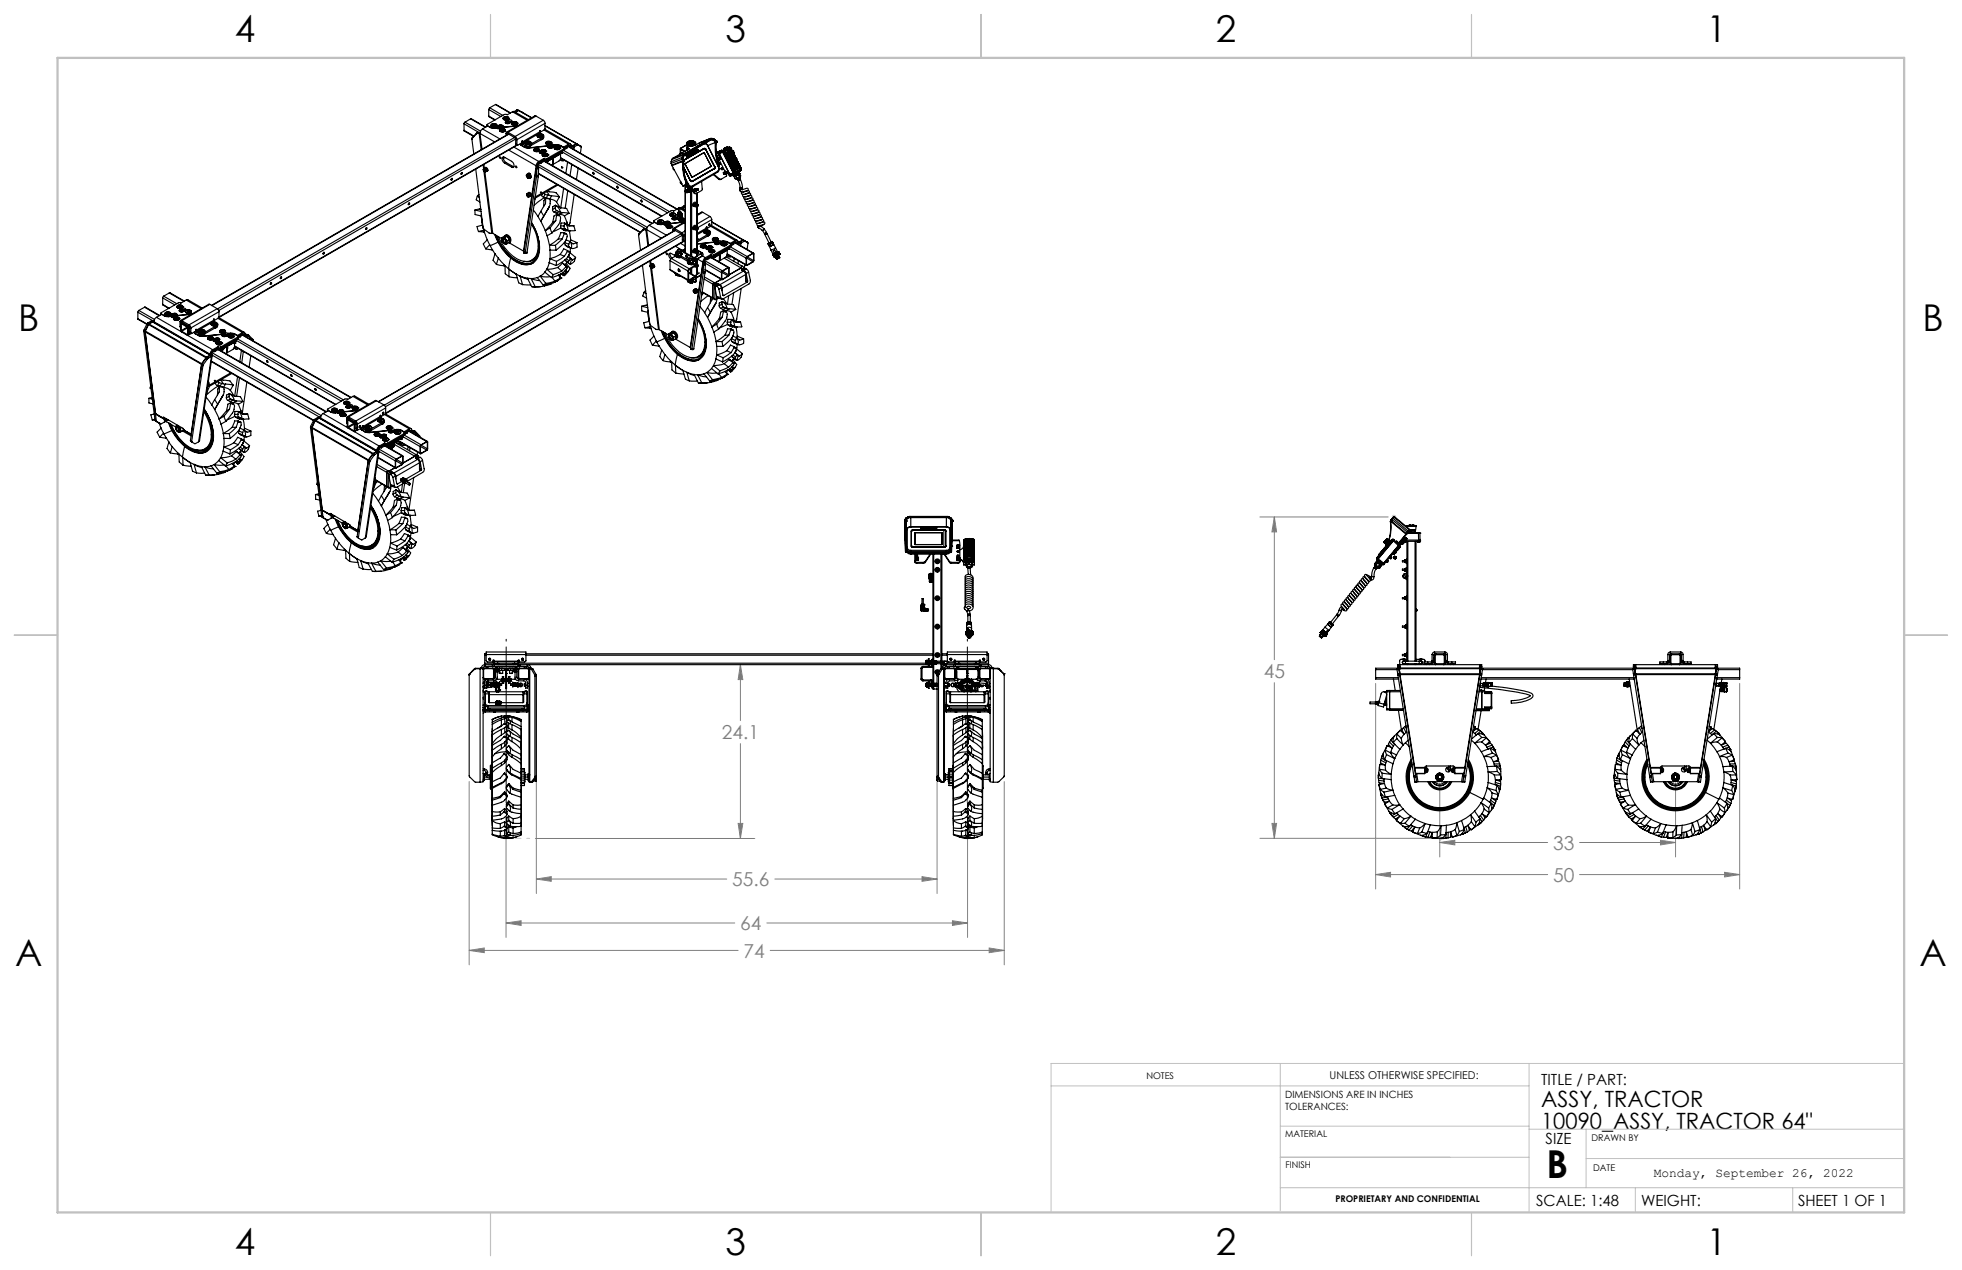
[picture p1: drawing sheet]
<svg xmlns="http://www.w3.org/2000/svg" width="432mm" height="279mm" viewBox="0 0 432 279" stroke-linecap="round" stroke-linejoin="round" font-family="sans-serif">
<defs><g id="words">
<text font-size="8.5" x="340.4" y="259.1">B</text>
<g font-size="8.1">
<text x="51.7" y="9.3">4</text>
<text x="159.7" y="9.3">3</text>
<text x="267.6" y="9.3">2</text>
<text x="375.6" y="9.3">1</text>
<text x="4" y="72.8">B</text>
<text x="423.1" y="72.8">B</text>
<text x="3.3" y="212.5">A</text>
<text x="422.4" y="212.5">A</text>
<text x="51.7" y="276">4</text>
<text x="159.7" y="276">3</text>
<text x="267.6" y="276">2</text>
<text x="375.6" y="276">1</text>
</g>
<g font-size="4.9">
<text x="339.2" y="243.5">ASSY, TRACTOR</text>
<text x="339.2" y="248.5">10090_ASSY, TRACTOR 64&quot;</text>
</g>
<g font-size="4.2" fill="#808080">
<text x="278.1" y="149.2">45</text>
<text x="158.9" y="162.7">24.1</text>
<text x="341.8" y="186.9">33</text>
<text x="161.2" y="195">55.6</text>
<text x="341.8" y="194">50</text>
<text x="162.9" y="204.7">64</text>
<text x="163.7" y="210.7">74</text>
</g>
<g font-size="3.4">
<text x="339.2" y="238.7">TITLE / PART:</text>
<text x="340.2" y="251.7">SIZE</text>
<text x="338.1" y="265.3">SCALE: 1:48</text>
<text x="361.2" y="265.3">WEIGHT:</text>
<text x="395.7" y="265.3">SHEET 1 OF 1</text>
</g>
<text font-size="2.8" x="364" y="258.9">Monday, September 26, 2022</text>
<text font-size="2.4" x="292.6" y="237.4">UNLESS OTHERWISE SPECIFIED:</text>
<g font-size="2.2">
<text x="282.8" y="241.6">DIMENSIONS ARE IN INCHES</text>
<text x="282.8" y="244.2">TOLERANCES:</text>
</g>
<g font-size="2">
<text x="252.3" y="237.4">NOTES</text>
<text x="282.8" y="250.2">MATERIAL</text>
<text x="350.3" y="251.1">DRAWN BY</text>
<text x="282.9" y="257.1">FINISH</text>
<text x="350.6" y="257.7">DATE</text>
<text x="293.9" y="264.4">PROPRIETARY AND CONFIDENTIAL</text>
</g>
</g></defs>
<g fill="none" stroke="#808080" stroke-width=".22">
<path d="M277.3 113.7h28.2M280.5 113.7l.5 3.3h-1.1zM280.5 113.7v31.4M162.9 146.2l.6 3.3h-1zM162.9 146.2v12.3M280.5 150.2v34.2M302.8 150.4v45.2M382.9 150.4v45.2M103.3 171.9v40.4M111.4 179.6v26.6M118 172v24.6M162.9 163.6v20.9"/>
<path d="M206.2 172v24.6M212.9 174.7v31.5M221 171.9v40.4M316.9 172.2v16.3M368.8 172.2v16.3M117.8 184.5h48.3M118 193.4l3.3-.5v1zM118 193.4h41.9M162.5 181.2h1l-.6 3.3zM170.5 193.4h35.7M202.9 192.9l3.3 .5-3.3 .5zM277.3 184.4h38.5"/>
<path d="M279.9 181.2h1.1l-.5 3.2zM302.8 192.4l3.2-.5v1zM302.8 192.4h37.8M316.9 185.3l3.3-.4v1zM316.9 185.3h23.7M347.6 185.3h21.2M347.6 192.4h35.3M365.4 184.9l3.4 .4-3.4 .6zM379.6 191.9l3.3 .5-3.3 .5zM103.3 209.1l3.3-.5v1zM103.3 209.1h59.2M111.4 203.1l3.3-.5v1z"/>
<path d="M111.4 203.1h50.3M168.8 203.1h44.1M169.5 209.1h51.5M209.6 202.6l3.3 .5-3.3 .5zM217.7 208.6l3.3 .5-3.3 .5z"/>
</g>
<g fill="none" stroke="#c0c0c0" stroke-width=".22">
<path d="M306.3 113.7h1M306.4 113.4l.7 .7M306.8 113.2v1M307.1 113.4l-.7 .7M316.5 184.4h1M316.7 184.1l.7 .7M317 183.9v1M317.4 184.1l-.7 .7M231.3 238.9h105.2M281.8 234v32.4M336.5 234v32.7M419.1 234h-187.8v32.7"/>
<path d="M281.8 254.6h54.7M281.8 247.8h54.7M336.5 248.4h82.6M349.1 248.4v12.9M349.1 254.9h70M281.8 261.3h137.3M359.9 261.3v5.4M394.5 261.3v5.4"/>
</g>
<path d="M111.4 140.6v37.7M212.9 178.3v-37.7" fill="none" stroke="#000" stroke-width=".22" stroke-dasharray="15.2 1.3 1.3 1.3" stroke-dashoffset="-1.7"/>
<path d="M111.5 184.4h5.1" fill="none" stroke="#c0c0c0" stroke-width=".22" stroke-dasharray="15.2 1.3 1.3 1.3" stroke-dashoffset="14.6"/>
<path d="M108 3.2v9.5M215.9 3.2v9.5M323.8 3.2v9.5M3.1 139.7h9.6M419.1 139.7h9.5M108 266.7v9.6M215.9 266.7v9.6M323.8 266.7v9.6" fill="none" stroke="#c0c0c0" stroke-width=".25"/>
<path d="M12.7 12.7h406.4v254h-406.4z" fill="none" stroke="#c0c0c0" stroke-width=".5"/>
<g fill="#808080">
<path d="M118 193.4l3.3-.5v1zM202.9 192.9l3.3 .5-3.3 .5zM111.4 203.1l3.3-.5v1zM209.6 202.6l3.3 .5-3.3 .5zM103.3 209.1l3.3-.5v1zM217.7 208.6l3.3 .5-3.3 .5zM316.9 185.3l3.3-.4v1zM365.4 184.9l3.4 .4-3.4 .6zM302.8 192.4l3.2-.5v1zM379.6 191.9l3.3 .5-3.3 .5z"/>
<path d="M162.5 181.2h1l-.6 3.3zM162.9 146.2l.6 3.3h-1zM280.5 113.7l.5 3.3h-1.1zM279.9 181.2h1.1l-.5 3.2z"/>
</g>
<g fill="none" stroke="#000" stroke-width=".25">
<path d="M99.3 39.5h.1M99.4 39.3l-.1 .2M101.6 38l-.1 .3M102.1 28.7l2.1 1.3M102.1 27.2v1.5M102.1 27.2l3.3 1.9M102.1 28.7l2.2 1.2M102.3 26.9l-.2 .3M102.3 26.9l3.5 2M103.6 26.1l3.3 1.9M103.6 26.1l-1.3 .8M103.6 26.1l3.2 1.9"/>
<path d="M104 30.4l-.1 .3 .4 3.2M104 30.2l-.1 .4M104 30.2v.2M104.7 37.2l1.6 13M104.8 29.5l-.8 .9M104.9 29.3l-.1 .2M104.9 29.3l-.9 .9M105.1 29.4l-.3 .1M105.2 29.1l-.3 .2M105.2 29.1l-.1 .3M105.2 29.1h.3M105.4 29.3l.2 .1"/>
<path d="M105.4 29.3l-.3 .1M105.4 29.3l.5 3.6M105.5 29.1h.2M105.5 29.1l-.1 .2M105.6 29.4l3.3 1.8M105.6 29.4l.5 3.4M106.2 28.4l-.3 .2-.3 .8M106.2 28.4l3.8 2.2M106.3 36.3l.1 .8 .5-.2 .3 .4M106.4 37.4v-.1a.35 .35 0 0 1 .5 0 .35 .35 0 0 1 0 .5h-.3M106.4 37.2a.33 .33 0 0 1 .4 .2 .33 .33 0 0 1-.1 .4l-.3-.2zM106.5 37.4v.2"/>
<path d="M106.5 36.2l.1 .8a.41 .41 0 0 1 .6 .2 .41 .41 0 0 1-.1 .5M106.5 37.7l1.7 13.6M106.5 37.6l.2 .1M106.6 37.3l-.1 .1M106.6 37.3l.1 .1M106.6 37.8h.1M106.7 37.4l.1 .2M106.7 37.5h.1M106.7 37.4v.1M106.7 37.5l-.2 .1M106.7 37.9l1.7 13.4M106.8 36.9a.48 .48 0 0 1 .5 .2 .48 .48 0 0 1-.1 .6"/>
<path d="M106.8 37.6l-.1 .1M106.8 37.6h.1M106.9 37l.3 .3M107.2 27.5v.3M107.2 37.3v.3l-.3 .2M107.2 37.3v.2M107.6 25.5l1.3 .9M107.6 24.1v1.4M107.6 24.1l2.6 1.5M107.6 25.5l1.4 .9M107.8 23.7l-.2 .4M107.8 23.7l2.9 1.7"/>
<path d="M107.9 28l1 .2M107.9 28v.1M108.1 27.6h.1M108.1 27.6l.2 .2M108.1 27.4a.71 .71 0 0 1 1.2 .3 .66 .66 0 0 1-.6 .3 .66 .66 0 0 1-.6-.6zM108.1 27.4l.6-.2a.43 .43 0 0 1 .7 .4 .43 .43 0 0 1-.7 .3h-.4a.29 .29 0 0 1-.2-.2 .29 .29 0 0 1 0-.3zM108.5 27.6v.1M108.5 27.7h.1M108.7 27.4l.2 .1M108.7 27.4l-.2 .2M108.7 27.7h-.1M108.7 27.7h.1"/>
<path d="M108.7 27.4v.3M108.9 27.5v.1M108.9 27.6l-.4 .1M108.9 28.2h.1M109 23l3.4 1.8M109 23l-1.2 .7M109 23l3.3 1.9M109.3 28.2h.1M109.3 28.2h-.4M109.3 27.6h.1M109.3 27.6l-.2 .2M109.4 27.8l-.1 .4"/>
<path d="M109.4 27.8v.4M109.4 28.2h.1M109.6 28.2l-.1 .1M109.6 28.2v.1M109.7 27.8v.3l.3 .2M109.7 28l-.3 .2M109.7 28.1l-.1 .1M109.8 27.7l.4-.1a.32 .32 0 0 1 .4 0 .32 .32 0 0 1-.1 .5 .32 .32 0 0 1-.4-.1l-.2-.1zM109.9 27.6l.6-.1a.25 .25 0 0 1 .2 .2 .25 .25 0 0 1-.1 .3M109.9 27.6a.36 .36 0 0 0 0 .5 .36 .36 0 0 0 .5 0M109.9 27.6h.1M109.9 28.3h.1"/>
<path d="M109.9 27.6l-.5 .2M109.9 34.5l.2 .1 .1 .3h-.2zM110 28.7l.1 .2M110 28.6v.1M110 27.9h.4M110 28.5a.63 .63 0 0 1 .7-.2 .63 .63 0 0 1 .5 .5 .62 .62 0 0 1-.7 .3 .62 .62 0 0 1-.5-.6zM110 27.7v.2M110.1 28.4a.6 .6 0 0 1 .7-.2 .6 .6 0 0 1 .4 .6 .68 .68 0 0 1-.7 .3 .68 .68 0 0 1-.5-.6zM110.2 27.7h-.2M110.2 27.7h.3M110.2 27.9h.1M110.2 27.7v.2"/>
<path d="M110.4 28.6v.2M110.4 28.8h.3M110.4 27.9h.1M110.5 27.7l-.1 .2M110.5 27.6h.1M110.5 28h.1M110.6 28.5l.1 .1M110.6 28.5l-.2 .1M110.6 27.6l.1 .2M110.6 28h.1M110.6 28.5v.3M110.7 27.8h.1"/>
<path d="M110.7 26l.2 .3M110.7 28.6l.1 .1M110.8 25.9a.68 .68 0 0 1 .7-.3 .68 .68 0 0 1 .5 .5 .64 .64 0 0 1-.7 .4 .64 .64 0 0 1-.5-.6zM110.8 25.9a.63 .63 0 0 1 .7-.3 .63 .63 0 0 1 .4 .6 .61 .61 0 0 1-.6 .2 .61 .61 0 0 1-.5-.5zM110.8 28.7l-.4 .1M110.8 34.5v.6l.5 .6M111.1 35.9l-.6-.7a.39 .39 0 0 1 0-.5 .39 .39 0 0 1 .6-.1l1.5 .9 .4 .3 .1 .5a.34 .34 0 0 1 0 .5 .34 .34 0 0 1-.5 0M111.1 35.9l1.5 .9M111.2 26v.1M111.2 34.7l-.4 .2M111.2 28.7l-.1 .2M111.2 27h.1"/>
<path d="M111.2 28.6v.1M111.3 25.9l.2 .1M111.3 25.9l-.1 .1M111.3 26.8l.7-.1a.29 .29 0 0 1 .1 .4 .29 .29 0 0 1-.4 .1h-.1a.24 .24 0 0 1-.3-.1 .24 .24 0 0 1 0-.3zM111.3 25.9v.2M111.3 26.1h-.1M111.3 26.1h.2M111.3 35.7l-.2 .2M111.3 35.7l1.6 .9M111.4 26.8l-.2 .2M111.4 29.4l.3 .1M111.4 26.7v.1"/>
<path d="M111.4 29.4v.4M111.5 26l.1 .1M111.5 26.8v.2M111.5 27l.2 .1M111.5 26v.1M111.5 27h.1M111.6 26.1h-.4M111.6 26.1h-.1M111.7 29.5v.1M111.7 27.1h.1M111.8 26.8h.2M111.8 26.8h-.3"/>
<path d="M111.8 26.8v.3M111.8 29.1a.26 .26 0 0 0-.3 0 .26 .26 0 0 0-.1 .3M111.8 29.4l-.1 .1M111.8 26.5l.6-.1a.24 .24 0 0 1 .3 .2 .24 .24 0 0 1-.2 .2l-.5 .4h-.4l-.4-.2 .2-.3M111.8 26.5v.2M111.8 29.1v.3M111.8 29.1l1.6 .9M111.8 29.4l1.6 .9M111.8 26.5l-.4 .2M111.9 29.5l-65.3 37.7M111.9 27h.1M111.9 27l-.2 .1"/>
<path d="M112 26l-.2 .3M112 26.7l.6 .1M112 26.8l-.1 .2M112 29.5l-65.4 37.7M112 33l6 3.5M112 26.7l.2 .4M112.1 26.8l.4 .1M112.2 27h.1M112.6 27.1h.1M112.6 27.1l.2 .3M112.6 27a.73 .73 0 0 1 1.3 .2 .73 .73 0 0 1-1.3-.2zM112.7 26.9l.6-.1a.41 .41 0 0 1 .6 .4 .41 .41 0 0 1-.7 .3l-.3-.1a.32 .32 0 0 1-.3-.2 .32 .32 0 0 1 .1-.3z"/>
<path d="M112.8 24.6l-1.2 .7-.6-.1-3.8 2.2 .7 .6M112.8 24.6l3.2 1.9M112.9 36.6l.2 .1M112.9 36.6l-.3 .2M113 27.1l.1 .1M113.1 27.2h.1M113.1 32.3l5.5 3.2M113.2 24.6h-.4M113.2 24.6l3.1 1.7M113.2 27l.2 .1M113.2 27l-.2 .1M113.2 27v.2"/>
<path d="M113.2 30.3l-71.6 41.2M113.2 27.2h.1M113.4 30.3l.1 .3M113.4 30l.4 .7M113.4 30v.3M113.4 27.1l.1 .1M113.4 27.1v.1M113.5 27.2h-.4M113.5 27.2h-.1M113.5 31.6l.3 .3-65.7 38 5.7 3.2M113.5 30.6v1M113.5 30.6l.3 .1"/>
<path d="M113.5 31.6l.3 .2M113.5 30.6l-65.4 37.7M113.7 24.2l.5 .1M113.7 24.2l.3 .1M113.7 24.2l-.5 .4M113.7 31.9l-65.5 37.8M113.8 30.7v1.1M113.9 27.1h.1M113.9 27.1l-.2 .3M113.9 27.7l-3.4 .4-.5 .2-1.6-.1-1.1-.5-1.1 .7M114 24.3h.2M114 27.6l-3.4 .4"/>
<path d="M114 24.3l-.6 .4M114.1 24.3h.1M114.1 24.3l-.6 .4M114.1 24.3l2.8 1.6M114.2 24.3l2.8 1.6M114.5 31.6l.2 .4 1.2 .6 4.9-.5M114.6 31.6v.3M114.6 31.8v.1M114.7 24.6l.4 .2M114.7 31.5l-.1 .3 .2 .2M114.8 32l.7 .3M114.8 32h.1"/>
<path d="M114.8 31.4l-.8 .5-.2-.1M114.8 31.4l.3 .3M114.8 31.2v.2M114.8 31.2h.2M114.9 31h.1M115 31l-.2 .2M115 31.2l.1 .2M115 31v.2M115.1 31.4v.3M115.1 31.4l.6 .3M115.1 31.7l.6 .4M115.5 32.3l.9 .2"/>
<path d="M115.5 32.3v.1M115.6 31.4h.1M115.6 31.4l.2 .3M115.6 32l.5 .3 .5-.1 .2-.2M115.6 32.1l.5 .2 .7-.2M115.6 32l.2 .2M115.6 31.3a.65 .65 0 0 1 .7-.3 .65 .65 0 0 1 .5 .5 .64 .64 0 0 1-.7 .3 .64 .64 0 0 1-.5-.5zM115.7 31.7h1.1M115.7 31.2a.67 .67 0 0 1 .7-.2 .67 .67 0 0 1 .4 .6 .75 .75 0 0 1-1.2-.3zM115.7 32.1l.5 .1 .6-.1M115.7 31.7v.4M115.9 38.7a.32 .32 0 0 1 .3-.4 .32 .32 0 0 1 .3 .4l.1 .2a.24 .24 0 0 1-.1 .3 .24 .24 0 0 1-.3 0"/>
<path d="M115.9 38.5a.43 .43 0 0 1 .5 .2 .43 .43 0 0 1-.2 .5l-.3-.3zM116 38.4a.49 .49 0 0 1 .7 .1 .49 .49 0 0 1-.2 .7M116 38.8l.1 .2M116 38.8h.3M116 31.5h.4M116 31.5h.2M116 38.6l.3 .1v.4M116 38.6v.2M116 38.6h.2M116.1 31.4l-.1 .1M116.1 38.3a.51 .51 0 0 1 .6 .2 .51 .51 0 0 1-.1 .7M116.1 31.4v.1"/>
<path d="M116.1 39l.2 .1M116.1 39l.2-.1v.2M116.2 38.2a.58 .58 0 0 1 .6 .3 .58 .58 0 0 1-.1 .7M116.2 31.3l.2 .1M116.2 31.3l-.1 .1M116.2 31.5h.2M116.2 31.3v.2M116.3 38.1l.4 .2M116.4 31.4v.1M116.4 38.3l.4 .6M116.4 32.5v.1M116.5 38.1h.1"/>
<path d="M116.6 38.2h.1M116.8 31.7v.4M116.8 38.9h.1M116.8 32l-.1 .2M116.8 31.4h.1M116.8 31.4l-.1 .3M117.5 33l.2 .3M117.5 32.8a.63 .63 0 0 1 .7-.2 .63 .63 0 0 1 .5 .6 .62 .62 0 0 1-.7 .2 .62 .62 0 0 1-.5-.6zM117.6 32.7a.62 .62 0 0 1 .7-.1 .62 .62 0 0 1 .4 .6 .68 .68 0 0 1-.7 .2 .68 .68 0 0 1-.5-.5zM117.9 32.9v.2M117.9 33.1h.1M118 25.5h-.3l-6.2 3.6"/>
<path d="M118 25.5l-6.2 3.6M118 25.5l1.6 1M118 36.5l.1 .1M118 36.5l-2.8 18.7M118.1 32.9h.2M118.1 32.9h-.2M118.1 33.1h-.1M118.1 33.1h.1M118.1 32.9v.2M118.1 38.9l-2.5 16.6M118.1 38.9h.4M118.1 36.8v.3"/>
<path d="M118.1 38.6v.3M118.1 36.6l-2.8 18.8M118.1 36.6v.2M118.1 38.6h.4M118.1 36.8l.4 .1M118.1 36.6h.4M118.1 37.1v1.5M118.1 37.1h.4M118.3 32.9v.1M118.3 29.9l.1 .3M118.3 32.9v.2M118.3 36.3l.2 .3"/>
<path d="M118.3 36.3l-.3 .2M118.3 29.7a.67 .67 0 0 1 .7-.2 .67 .67 0 0 1 .5 .5 .73 .73 0 0 1-1.2-.2zM118.3 33l-.4 .1M118.3 29.7a.64 .64 0 0 1 .7-.2 .64 .64 0 0 1 .5 .5 .71 .71 0 0 1-1.2-.2zM118.3 33v.1M118.4 36.1l24.1 13.9M118.5 38.9l-2.5 16.6M118.5 38.6v.3M118.5 35.9h.5M118.5 38.2l22.4 13M118.5 36.6v.3M118.5 36.7l23.6 13.6"/>
<path d="M118.5 38.1l22.4 13M118.5 36.9v.2M118.5 37.1v1.5M118.6 35.5l-.5 .5-.1 .5M118.6 35.8l-.3 .5M118.6 35.5v.3M118.7 30h.4M118.7 30h.1M118.7 33l-.1 .3M118.7 29.8v.2M118.7 29l.2 .2M118.7 29l-3.7 2.2"/>
<path d="M118.7 29l.2 .1M118.8 29l-.1 .1M118.8 33.5l-.1 .1M118.8 33.2v.3M118.8 28.8h.1M118.9 29.2l.6 .4a.34 .34 0 0 1 .2 .3 .34 .34 0 0 1-.2 .3M118.9 29.2l-3.8 2.2M118.9 28.8l-.2 .2M118.9 29.8h.2M118.9 29.8h-.2M118.9 28.8v.3M118.9 29.8v.2"/>
<path d="M118.9 30h-.1M118.9 30h.1M119 33.7h-.1M119 33.7h.1M119.1 29.8v.2M119.1 30h-.1M119.1 33.3l.2 .4M119.1 33.4l-.3 .1M119.1 33.5l-.1 .2M119.2 33l.5-.1a.28 .28 0 0 1 .4 .1 .28 .28 0 0 1-.1 .4l-.9 .4-.4-.2 .1-.4M119.2 33l-.4 .2M119.2 33v.1"/>
<path d="M119.3 33h.4a.28 .28 0 0 1 .3 .3 .28 .28 0 0 1-.4 .2l-.4-.1zM119.3 33.7h.1M119.3 33v.1a.35 .35 0 0 0 0 .5 .35 .35 0 0 0 .5-.1M119.3 34.1h.1M119.3 34.1l.2 .3M119.3 33.9a.73 .73 0 0 1 1.3 .3 .73 .73 0 0 1-1.3-.3zM119.4 34a.68 .68 0 0 1 1.2 .1 .67 .67 0 0 1-.7 .3 .67 .67 0 0 1-.5-.4zM119.4 33.3h.4M119.4 33.3h.1M119.4 33.1v.2M119.5 30.5l-.2 .2M119.5 30.2l-2.7 1.5"/>
<path d="M119.5 30.2v.4M119.5 30.6l-2.7 1.5M119.5 30.5l-.4 .2 .4-.2M119.5 29.9l-.2 .3M119.6 26.5l.3 .3v.3M119.6 26.5l-6.2 3.5M119.6 33.1h-.2M119.6 33.1l.2 .1M119.6 33.3v.1M119.6 33.3l.1 .1M119.6 33.1v.2M119.7 29.9l-.2 .7"/>
<path d="M119.7 28.6l-.8 .5M119.7 34.9h.1M119.7 34.9l-1.1 .6M119.7 34.9v.3M119.7 35.2l-1.1 .6M119.7 35.2h.1M119.7 35.2l-.7 .4v.3M119.7 28.6l5.4 3.1M119.8 34v.1M119.8 35.5l23.7 13.7M119.8 34.1v.1M119.8 34.9h.6"/>
<path d="M119.8 35.2h.6M119.8 33.2v.1M119.8 35.4l23.8 13.7M119.8 34.9v.3M119.8 33.3h.1M119.9 28.4l5.7 3.3M119.9 27.1v1.2l-.2 .3M119.9 34h.3M119.9 34h-.1M119.9 33l.2 .3M119.9 27.1l-6.1 3.6M119.9 34v.1"/>
<path d="M119.9 35.4v.1M119.9 27.6l7 4M119.9 34.1v.1M119.9 27.7l6.9 3.9M120 35.3l.1 .1M120.1 35.4v.2M120.1 31.5h.1M120.1 33.3h.1M120.1 35.3v.1M120.1 31.5l.1 .1M120.1 35.3l.3 .2M120.1 35.3l-1.1 .6"/>
<path d="M120.2 31.6l.1 .1M120.2 34v.1M120.2 31.3a.65 .65 0 0 1 .7-.2 .65 .65 0 0 1 .4 .5 .66 .66 0 0 1-.6 .3 .66 .66 0 0 1-.5-.5zM120.2 34.1h-.4M120.2 31.3a.72 .72 0 0 1 1.2 .3 .73 .73 0 0 1-1.3-.3zM120.2 34.1h-.3M120.3 35.3h.1M120.3 35.2l.5 .1M120.4 34.9v.3M120.4 35.3h.1M120.4 35.5h.2M120.4 35.3v.2"/>
<path d="M120.5 31.5l.2 .1M120.5 31.5l.1 .1M120.6 35.3v.2M120.6 34.1h.1M120.6 32.4h.1M120.6 31.4l-.1 .1M120.6 34.1l-.2 .3M120.6 31.4v.1M120.7 35.3l-.1 .2M120.7 32.2l.5-.1a.29 .29 0 0 1 .4 .4 .29 .29 0 0 1-.5 .1h-.1a.24 .24 0 0 1-.3-.1 .24 .24 0 0 1 0-.3zM120.8 32.2l-.2 .2M120.8 32.2h.1"/>
<path d="M120.8 32.1v.1M120.8 32.1h.1M120.8 31.4h-.2M120.8 31.4h.2M120.8 31.5l-.1 .1M120.8 31.5l.1 .1M120.8 31.4v.1M120.8 35.3h.1M120.9 35.2v.1M120.9 31.5l-.2 .1M120.9 32.3v.1M120.9 32.4l.2 .1"/>
<path d="M120.9 32v.1M120.9 32l-4.5 .5M120.9 32.4l.1 .1M121 31.4l-.1 .1M121.1 32.2l.3 .1M121.1 32.2l-.2 .1M121.1 32.5h.1M121.1 32.2v.3M121.2 31.9l.5-.1 .3 .1M121.2 31.9l-.3 .1M121.2 31.9v.2M121.3 32.4l-.2 .1"/>
<path d="M121.3 32.4v.1M121.4 32.3l-.1 .1M121.4 31.5h.1M121.4 31.5l-.2 .2M121.4 32.2l.2 .3M121.5 32.2l.3 .1M121.5 36.3v.1M121.6 32.4v.1M121.6 35.5l.2-.1-.2 .7zM121.6 34.9v.3l.2-.1M121.6 36.2v.3M121.7 36h.1"/>
<path d="M121.8 35.1l-.2 .1M121.8 34.8v.3M122 32.6h.1M122 32.6l.2 .2M122 31.9v.3l-.6-.1M122 32.4a.7 .7 0 0 1 1.2 .2 .66 .66 0 0 1-.6 .3 .66 .66 0 0 1-.6-.5zM122.1 32.3a.7 .7 0 0 1 1.2 .4 .75 .75 0 0 1-1.3-.2zM122.1 32h1.2l.9 .5-.1 .3M122.1 32l-.1 .2-1 .4a.29 .29 0 0 1-.4-.1 .29 .29 0 0 1 .2-.4M122.1 32v.2M122.4 32.5l.1 .1M122.4 31.9l1.1 .2"/>
<path d="M122.4 31.9h-.4M122.4 31.9h.1M122.5 32.6h.1M122.6 32.4l.2 .1M122.6 32.4l-.2 .1M122.6 32.6l-.1 .1M122.6 32.6l.2 .1M122.6 32.4v.2M122.8 32.5v.1M122.8 32.6h-.3M122.8 32.6h.1M123.3 32.6h.1"/>
<path d="M123.3 32.6l-.2 .2M123.3 35.1l.4 .3 .4-.2M123.4 33.9l-.2 1.3-1.8 1.1M123.4 34.8l22.2 12.8M123.4 34.7l22.3 12.8M123.4 33.8l-2.5 1.5M123.4 34.9l-.1 .1 .2-.1M123.4 34.8v.1M123.5 32.1l.5 .3M123.5 32.1h.1M123.6 36.8h.1M123.6 33.7h.1"/>
<path d="M123.6 33.7l.2-.3 23.1 13.4M123.6 36.8l.1 .1M123.6 33.7v-.4l-2.8 1.7v.3M123.6 33.7l-2.8 1.6M123.7 36.9h.1M123.8 33.6l-.1 .1M123.8 33.3l-.1 .4M124 32.4v.1M124 33.1l23.4 13.5M124.1 32.8l-3.7 2.1M124.1 32.8v.3M124.1 33.1l-3.7 2.1"/>
<path d="M124.2 32.6l-.1 .5M124.2 35.2l-.3 .2M124.2 32.6l.5-.3v.3M124.7 32.6l-.5 .3M124.8 32.2l-.1 .4M124.9 32.2l24 13.8M124.9 35.7l-.4 2.4M125 32.1l24 13.9M125.1 31.7a.35 .35 0 0 1 .4 0 .35 .35 0 0 1 .2 .4M125.1 32.1l.2-.1 .1 .2M125.1 31.7l-1.1 .7M125.1 31.7v.4"/>
<path d="M125.1 32.1l-.9 .5M125.1 32.1l.3 .1M125.4 32.2l.4 .2 .6-.1M125.4 32.2v.1M125.7 32.1h.4M125.7 32.1l-.3 .1M125.7 31.9l.3 .2M125.8 36.2l-.4 2.5M126 32.1h-.1M126 32.1h.1M126.1 32.1l.3 .2M126.4 32.3l-.1 .6"/>
<path d="M126.8 31.6h.1M126.8 31.6l-.8 .5M126.8 31.7l-.7 .4M126.8 31.7l.3 .2M126.8 31.6v.1M126.9 31.6v.1M126.9 31.6l.4 .3M127 31.7h-.2M127 31.7l.2 .2M127 31.7l.6 .3M127.1 31.9h.1M127.1 31.9l-.7 .4"/>
<path d="M127.2 31.9l.7 .3M127.2 37l-.3 2.5M127.6 32h.1M127.6 32l.3 .2M127.9 32.2l-.2 1.5M130.5 37.9l.2 .1v.3l-.2-.1zM130.5 37.9l.2 .4M147.7 35.9l.1 .4M147.7 35.6v.3M147.8 35.1l-.1 .5M147.8 36.3l.1 .1M147.9 36.4l2.4 4.5"/>
<path d="M148 34.9l-.2 .2M148.2 37v.3l.2 .1M149.7 33.9l-.2 .1M149.7 32.8l.1 .1M149.7 32.8v1.1M149.8 33.8l-.1 .1M149.8 39.9v.4l.2 .1M149.8 32.9l.8 .5M149.8 32.9v.9M149.9 32.6l-.2 .2M149.9 32.6h.1M149.9 32.6v.2"/>
<path d="M149.9 32.8l-.1 .1M149.9 32.8l.9 .5M150 33.7l-.2 .1M150 35.6l-.1 .1M150 33.7h.1M150.1 34.6v.4M150.1 34.6h.1M150.1 34.6l-2.4 1M150.1 33.6l-.1 .1M150.1 35l.1 .3M150.1 35l-2.4 .9M150.2 35l.1 .2"/>
<path d="M150.2 34.6v.4M150.2 35h-.1M150.2 35.3h.1M150.2 33.6l-.2 .1M150.2 35.5h.1M150.2 35.5l.2 2.8 .6 2M150.2 35.5l-2.3 .9M150.2 35.5h.2M150.2 34.1l-.1 .5M150.2 34.1l.2 .1M150.2 34.1l-2.4 1M150.2 35.3v.2"/>
<path d="M150.3 35.2l-.1 .1M150.3 35.4l-2.5 .9M150.3 35.2h.1M150.3 35.2v.2M150.3 35.4l.1 .1M150.4 35.5l.1 2.5 .6 2.3M150.4 34.2l-.2 .4M150.4 35.5h.1M150.4 35.2h.1M150.4 35.2h-.1M150.4 35.2l.1 .2M150.5 35.4l-.1 .1"/>
<path d="M150.5 35.4l.1 2.7 .5 2.2M150.5 37.1l.6 3.2M150.5 36.3v.3M150.5 35.4h.1M150.5 35.2v.2M150.5 35.2h.1M150.5 33.9l-.3 .2M150.5 33.9h.1M150.5 33.9l-2.5 1M150.5 36.9l1.4 2.9M150.5 36.8l1.5 3zM150.5 33.9l-.1 .3"/>
<path d="M150.7 36l4.3-2.5 1.5 3.1-4.2 2.4zM150.8 34l-.4 .5v.7M150.8 34v.1M150.8 34.1l-.3 .3v.8M150.8 39.1l.7 1.4M151.1 34.3l.1 .2M151.1 34.3h.1M151.1 34.2h.1M151.1 31.6l.1 .7 .2 .4M151.1 34.2v.1M151.1 34.1h.1M151.1 34.1v.1"/>
<path d="M151.1 31.9l-1.2 .7M151.2 34.1h-.1M151.2 34.5v.1M151.2 34.6h.1M151.2 34.3l.1 .2M151.2 34.3v.2M151.2 34.3h.1M151.2 31.6h.1M151.2 31.6l.2 .3M151.2 32.7l.1 .2-.1-.1M151.2 34h.1M151.2 34l-.1 .2"/>
<path d="M151.2 34.1h.1M151.2 31.3a.42 .42 0 0 0 .2 .7M151.2 34.1l-.1 .1M151.2 34.1l.1 .1M151.2 34.2h.1M151.2 34.2v.1M151.2 34.5h.1M151.2 34v.1M151.3 34.1h.1M151.3 34l-.1 .1M151.3 34.2l-.1 .1M151.3 34.2h.1"/>
<path d="M151.3 31.5l.3 .3M151.3 31.5h.1M151.3 31.5l-.1 .1M151.3 31.5l.3 .4 .4 .1M151.3 32.5l.3 .3-.3-.2M151.3 31.5v.1M151.3 34.1v.1M151.3 31.2h.1M151.3 34.4h.1M151.4 31.2h.1M151.4 32v.7M151.4 32.9l-.1-.4v.4"/>
<path d="M151.4 34.4h.1M151.4 34.4l-.1 .1M151.4 34.5l-.2 .1M151.4 34.5h.1M151.4 34.4v.1M151.4 32h.1M151.4 34v.1M151.4 34.1h.1M151.4 31.9l.6 .2M151.4 31.9v.1M151.4 32.7h.3M151.4 31.9h.1"/>
<path d="M151.5 34.1h-.1M151.5 34v.1M151.5 34l.1 .1M151.5 34.3h.1M151.5 34h.1M151.6 34h.1M151.6 31.8l.4 .2M151.6 31.6h.1M151.6 31.2l.6-.1a.45 .45 0 0 1 .6 .4 .45 .45 0 0 1-.6 .4l-.6-.1M151.6 31.2a.32 .32 0 0 0-.2 .3 .32 .32 0 0 0 .2 .3M151.6 31.8h.1M151.6 31.6l.4 .2"/>
<path d="M151.6 34h-.2M151.6 34.2l-.1 .1M151.6 31.2h.1M151.6 34.2h.1M151.6 31.3h.1M151.6 34.1h.1M151.6 34.1l-.2 .2 .2 .1M151.6 34.4h.1M151.7 34v.2M151.7 34.3l-.1 .1M151.7 34.2l-.2 .1M151.7 34.1l-.1 .1"/>
<path d="M151.7 34.1v.1M151.7 31.6l.3 .1M151.7 34.3h.1M151.7 31.5v.1M151.7 31.5h-.1v.1M151.7 33.9h.1M151.7 34.2h.1M151.7 31.3h.1M151.8 32.7l-3.8 2.2M151.8 34.2h.1M151.8 31.3h-.1M151.8 31.3h.1"/>
<path d="M151.8 34.2v.1M151.8 33.9h.1M151.8 31.5l.3-.2 .3 .2M151.8 33.9l.1 .3M151.8 33.8l-.1 .1M151.8 33.8v.1M151.8 34.2l-.2 .2M151.8 33.8h.1M151.9 34.2h.1M151.9 33.8l-.1 .1M151.9 31.3v.3M151.9 31.3a.25 .25 0 0 1 .4 0 .25 .25 0 0 1 0 .3 .25 .25 0 0 1-.4 0"/>
<path d="M151.9 33.9l.1 .1M151.9 33.9h.1M151.9 39.8l.4 .1M151.9 33.8v.1M151.9 33.7h.1M151.9 33.7v.1M151.9 33.8h.1M151.9 39.8h.1M152 33.8h-.1M152 33.7v.1M152 34l-.1 .1M152 33.7h.1"/>
<path d="M152 39.8l.3 .1M152 33.8h.1M152 32h.1M152 32v.1M152 31.7v.1M152 31.8h.1M152 31.7h.1M152 34h.1M152 33.7l.2 .2M152.1 34h.1M152.1 34.1l-.2 .1M152.1 31.5l-.2 .1"/>
<path d="M152.1 33.6l-.1 .1M152.1 33.6l.1 .1M152.1 33.7h.1M152.1 34v.1M152.2 31.2l-.4 .1M152.2 31.2h.1M152.2 31.2l-.5 .1M152.2 31.2l-.6 .1M152.2 31.1v.1M152.2 31.1l.1 .1M152.2 33.7v.1M152.2 33.8v.1"/>
<path d="M152.2 33.7h.1M152.2 33.6v.1M152.2 33.9h.1M152.2 33.9v.1M152.2 34h.1M152.2 33.7l.1 .2M152.2 33.6h.1M152.2 33.7l.2 .2M152.3 33.9h.1M152.3 33.5v.1M152.3 34h-.1M152.3 33.7l.1 .1"/>
<path d="M152.3 33.5h.1M152.3 33.6h.1M152.3 33.6v.1M152.3 33.9v.1M152.3 39.9h.1M152.3 33.7h.1M152.3 33.5l.2 .3M152.3 31.2h.1M152.3 33.9l-.1 .1M152.4 33.6h.1M152.4 33.6l.1 .3M152.4 33.5v.1"/>
<path d="M152.4 33.8h.1M152.4 31.7h.1M152.4 33.9h.1M152.4 33.8v.1M152.4 31.1h.1M152.4 31.1l-1 .1M152.4 31.6v.1M152.4 31.6h.1M152.4 33.6l.1 .2M152.5 31l-.1 .1M152.5 31h.1M152.5 31h-.6l-.6 .2"/>
<path d="M152.5 31.4v.1M152.5 31.4v.2M152.5 31.4h.2l-.1 .2M152.5 31.4h.1M152.5 33.8h.1M152.5 33.8l-.1 .1M152.5 33.8v.1M152.5 33.7l.1 .1M152.5 33.7v.1M152.6 31.9h.1M152.6 31.9v.1M152.6 31.7h-.2"/>
<path d="M152.6 31.6v.1M152.6 31.7h.1M152.6 33.8h.1M152.6 33.8h-.1M152.6 32h.1M152.7 31.5h.1M152.7 31.5l-.1 .1M152.7 33.4l.1 .1M152.8 33.4l-.3 .2M152.8 33.4h.1M152.8 33.5l-.3 .1M152.8 33.3l.1 .2"/>
<path d="M152.8 33.4v.1M152.8 31.2h.1M152.8 33.3h.1M152.8 31.3h.1M152.8 31.3l.1 .2-.3 .4M152.8 31.2h.1a.5 .5 0 0 1 .1 .6 .5 .5 0 0 1-.5 .3l-1.1-.1M152.8 31.3l.1 .3-.3 .3M152.8 33.2h.1M152.8 33.2v.1M152.9 31.2a1.11 1.11 0 0 0-1.8 .4l.3 .4M152.9 33.2h.1M152.9 31.2l.2 .2a1.05 1.05 0 0 1-1.7 .6"/>
<path d="M152.9 33.3l.1 .1M152.9 31.5h.1M152.9 31.3a.39 .39 0 0 1-.3 .7M152.9 31.3h.1M152.9 31.3a.42 .42 0 0 1-.3 .7M152.9 33.5v.1M152.9 33.6h.1M152.9 33.3h.1M153 33.2l-.1 .1M153 33.2h.1M153 33.6h.1M153 33.1v.1"/>
<path d="M153 31.5v.1M153 33.4v.1M153 33.4h.1M153 33.5v.1M153 33.4l.1 .1M153 33.2l.1 .2M153 33.5h.1M153.1 33.5h-.1M153.1 33.5h.1M153.1 33.1v.1M153.1 33.1l-.2 .1M153.1 33.1l-.1 .1"/>
<path d="M153.1 31.6v.4M153.1 33.4h.1M153.1 33.4v.1M153.1 33.2l.1 .1M153.1 33.2l.1 .2M153.1 33.2h.1M153.2 33.4h.1M153.2 33.3v.1M153.2 33.4l-.1 .1M153.2 33.1l.1 .2h.2M153.2 33.1v.1M153.2 33.2l.1 .1"/>
<path d="M153.2 33.2h.1M153.2 33.1h.1M153.3 32.9l-.1 .2M153.3 32.9h.1M153.3 33.1h.1M153.3 33.2h.1M153.3 33.1v.1M153.3 33v.1M153.3 33l.1 .2M153.3 33l-.1 .1M153.4 33.2h.1M153.4 33.2l-.1 .1"/>
<path d="M153.4 32.9h.1M153.4 33l.2 .2M153.5 33.3h.1M153.4 33.4v.1M153.5 32.9l.1 .3M153.5 32.9h.1M153.5 32.9l-.1 .1M153.5 33.2v.1M153.5 33.2h.1M153.5 33.2l-.1 .2M153.5 33.4v.1M153.6 33.4l-.1 .1"/>
<path d="M153.6 33.2v.1M153.6 33.4h-.1M153.6 33.2h.1M153.6 33.4l-.2 .1M153.6 33.4h.1M153.6 33.3v.1M153.6 33.3h.1M153.9 31.4l-.8 .5M154.4 39.9l.2 1.8-1.3 .8M154.9 31.7l.3-.1 .6 .5M154.9 32.7l.4 .1M154.9 32.7l-4.4 2.5"/>
<path d="M154.9 32.7l-4.4 2.6M154.9 32.7h.1M155 32.7h-.1M155.2 31.5l.6 .5M155.3 32.8l2 3.9M155.3 32.8h.1M155.8 32.1l2.3 4.6M155.8 32l2.4 4.7M155.8 32v.1M156.3 30.8h.8l.3 .3M156.3 30.8l-5.5 3.2M156.3 30.9l-5.5 3.2"/>
<path d="M156.3 30.8v.1M156.3 30.9l.6-.1 .4 .4M156.4 30.5l-5.9 3.4M156.4 30.5h.1M156.4 30.5l-2.5 .9M156.4 30.4l-2.5 1M156.4 30.5h.3M156.7 30.4l-.3 .1M156.7 30.4v.1M156.7 30.4l.4 .2M156.7 30.5l.5 .2M157 38.4l1.2 1"/>
<path d="M157.1 30.6l.1 .1M157.1 30.6l.3 .2M157.1 38.3l1.3 1.1M157.2 30.7l.2 .1M157.2 37.1l-4.9 2.8M157.2 37.1h.1M157.3 36.7l-.1 .4M157.3 36.7h.1M157.3 31.2h.1M157.4 31.2v.1M157.4 30.8l.2 .2M157.4 31.1h.1"/>
<path d="M157.4 31.1l-.1 .1M157.4 31.4h.1M157.4 31.4v.7a10.7 10.7 0 0 0 .7 4.2M157.4 31.3h.1M157.4 31.4l-1.6 .6M157.4 30.8h.1M157.4 31.3v.1M157.4 31.1l.1 .2M157.4 31.1v.1M157.5 31.4l.2 3 .5 1.8M157.5 31.4h.1M157.5 31.3v.1"/>
<path d="M157.6 31l-.2 .1M157.6 31h.1M157.6 32.8l.2 1.9 .4 1.5M157.6 31v.1M157.6 31l.1 .3M157.6 31.2h.1M157.6 31.1l.1 .1M157.7 31.3l-.2 .1M157.7 31.3l-.1 1.8 .1 1.2 .5 1.9M157.7 31.3h.1M157.7 31.2v.1M157.7 31.2h.1"/>
<path d="M157.7 34l.4 .8M157.8 34.8l.1 .1M157.9 34.9h.1M157.9 37.9l-5.5 3.2M157.9 35.1h.1M157.9 35.2h.1M157.9 34.8v.1M157.9 34.8h.1M157.9 37.7l-5.5 3.2M157.9 37.7v.2M157.9 34.8v.2l.2 .1M158 35.1h.1"/>
<path d="M158 34.8l-.1 .2 .3 .1M158 34.8l-.1 .2 .2 .1M158 34.8h.1M158 35.1l-.1 .1M158 33.4v.3M158 33.4l.1 .2M158 33.7l.1 .2M158 34.8v.2l.2 .1M158.1 34.8h.1M158.1 35.1h.1M158.1 36.3v.3M158.1 34.8l-.1 .2h.2"/>
<path d="M158.1 33.6v.1M158.1 34.7h.1M158.1 33.7l.1 .2M158.1 33.7h-.1M158.1 36.6h.1M158.1 36.7l.1 .7-.3 .3M158.1 34.7l-.1 .2 .3 .1M158.1 34.7l-.1 .3h.3M158.1 33.9l.2 .8M158.2 35.1h.1M158.2 36.5l-.1 .1M158.2 36.7l.1 .6-.4 .6"/>
<path d="M158.2 34.7l-.1 .2 .2 .1M158.2 36a.18 .18 0 0 1 .2-.2 .18 .18 0 0 1 .1 .3 .18 .18 0 0 1-.3 0l.1 .1M158.2 36.7h-.1M158.2 35.9h.1M158.2 36.2l-.1 .1M158.2 36.2l-.1 .4M158.2 39.4h.5M158.2 33.9l.2 .8M158.2 36.5h.1M158.2 33.9h-.1M158.2 36.2h.1M158.2 34.7h.1"/>
<path d="M158.2 36.2v.3M158.2 36.2v.2M158.2 34.7v.2l.2 .1M158.2 34.7v.3l.2-.1M158.2 34.7v.2l.1 .1M158.2 35.9l.1 .3M158.2 35.9v.1M158.2 35l1.4 2.9M158.3 35h.1M158.3 35.9v.2h.1M158.3 35.9l-.1 .2h.2M158.3 36.2h.1"/>
<path d="M158.3 35v.1M158.3 33.8h.1M158.3 33.8l2.3 4.5M158.3 33.5l-.2 .2M158.3 33.5v.3M158.4 33.5l-.1 .3M158.4 33.5h.1M158.4 33.2h.1M158.4 33.2l-.4 .2M158.4 39.4h-.2M158.4 34.9v.1M158.4 34.8v.2"/>
<path d="M158.4 36.1h.1M158.4 36.1l-.1-.2 .1 .2M158.4 33.4v.1M158.4 33.3l.1 .1M158.4 33.3l-.4 .1M158.5 33.4l-.4 .2M158.6 33.4l-.2 .1M158.6 33.2l-.2 .1M158.6 33.2l.1 .1M158.7 33.3l-.2 .1M158.8 37h.1M158.7 33.1h.1"/>
<path d="M158.7 33.1l.1 .1M158.7 33.1l-.1 .1M158.8 37l-.1 .2 .2 .1M158.9 37.3h.1M158.8 33.1l.1 .1M158.8 33.1l-.4 .1M158.8 37v.2h.2M158.8 37l.1 .3 .1-.2M158.8 33.2l-.1 .1M158.9 37l-.2 .1 .3 .1M158.9 33.2h-.1M159 37.2h.1"/>
<path d="M159 37.1v.1M159 37.1h-.2l.2 .1M159.1 33.5l2.3 4.6M159.1 33.5l-.8 .3M159.1 33.2v.3M159.1 33.2l-.7 .3M159.2 38h.1M159.2 33.4l-.1 .1M159.2 33.4l2.3 4.6M159.3 38h.1M159.3 38.2l.1 .1M159.3 38l-.1 .1"/>
<path d="M159.3 33.4h-.1M159.3 33.1l-.1 .3M159.3 33.1v.1M159.3 33.4l2.3 4.6M159.3 33.1l-.2 .1M159.3 38l-.1 .1 .3 .1M159.3 38l-.1 .2h.3M159.3 38.3h.1M159.3 33.3v.1M159.3 32.9h.1M159.3 38v.1l.2 .1M159.3 33.2v.2"/>
<path d="M159.3 32.7v.2M159.3 32.7l.1 .1M159.4 33.2h.1M159.4 38.3h.1M159.4 33.2l-.1 .2 .2 .1M159.4 33.4h.1M159.4 33.3h.1M159.4 37.9l-.1 .2 .2 .1M159.4 37.9h.1M159.4 37.9v.2l.2 .1M159.4 33.5h.1M159.4 33.5v.1"/>
<path d="M159.4 33.6l2.2 4.1M159.4 32.8l-.1 .1M159.4 33.6h.1M159.4 38.2v.1M159.4 33.5l.2 .1M159.4 33.6l2.1 4.1M159.5 37.9h.1M159.5 38.2h.1M159.5 37.9l-.1 .2 .2 .1M159.5 37.9a.21 .21 0 0 0-.3 .3 .21 .21 0 0 0 .4 0M159.5 33.5l-.1 .1M159.5 33.4h.1"/>
<path d="M159.5 33.2l-.1 .2M159.5 33.2l.1 .1M159.5 33.2l-.1 .1M159.5 33.3v.1M159.5 33.3h.1M159.5 33.3h-.1M159.5 33.3l-.1 .1M159.5 33.1h.1M159.5 33.5h.1M159.5 37.9v.2h.2M159.5 37.9v.2l.1 .1M159.5 33.1v.1"/>
<path d="M159.5 33.2a.2 .2 0 0 0-.2 .1 .2 .2 0 0 0 .2 .2M159.5 33.2l.1 .2-.1 .1M159.5 33.1h.2M159.6 37.9h.1M159.6 38.2h.1M159.6 37.9l-.1 .1 .2 .1M159.6 37.6l.6 .3 .3 .4M159.6 37.7l.2 .1M159.6 32.8l-.7 .4M159.6 33.3l-.2 .1M159.6 33.5h-.1M159.6 33.4l-.1 .1"/>
<path d="M159.6 33.6l1 2.1M159.6 37.9v.2h.2M159.6 37.9v.1l.1 .1M159.6 37.8v.1M159.7 37.8h.1M159.7 38.2h.1M159.7 37.8l-.1 .2 .2 .1M159.7 33.1l.1 .3-.2 .2M159.7 32.5h.1M159.7 38.1v.1M159.7 32.5l-.4 .2M159.7 38.1h.1"/>
<path d="M159.7 37.8v.2l.2 .1M159.7 32.5l.1 .1M159.8 37.8h.1M159.8 38.1h.1M159.8 37.8l-.1 .2h.3M159.8 37.8l-.1 .2 .2 .1M159.8 38.1l.1 .4-.1 .3-1.1 .6h-.3M159.8 32.7h.1M159.8 32.7h-.1M159.8 37.8v.2l.2-.1M159.8 32.6l-.4 .2M159.9 38.1h.1"/>
<path d="M159.9 32.4l-.2 .1M159.9 32.4l.1 .2M160 37.9v.1M160 37.9l.4 .5M160 32.6h-.2M160.1 33l.1-.1 .1 .3h-.2zM160.1 34.1l.2 .3 .4 .1M160.1 34.1v.1a.49 .49 0 0 0 .7 .2M160.1 32.3h.1M160.1 32.3l-.4 .2M160.1 32.3l-.2 .1M160.1 32.3l.1 .2"/>
<path d="M160.1 32.9h.1M160.1 32.9v.2l.1 .1M160.2 34.1l.3 .3h.3M160.2 34.1h-.1M160.2 32.5l-.2 .1M160.2 33.2h.1M160.2 34.1h.1M160.2 34.1l.4 .3M160.3 34.1l.5 .3 .4-.2M160.3 34l-.1 .1M160.3 33.4l-.2 .4 .1 .3M160.3 34v.1"/>
<path d="M160.3 33.3l-.3 .3 .1 .5M160.3 35h.1M160.3 34.8v.2M160.3 34.8h.1M160.3 33.3l-.2 .5 .1 .3M160.3 33.3h.1M160.3 35l.4 .6M160.4 34.8l-.1 .2M160.4 34.8v.1M160.4 34.8h.1M160.4 33.3h-.1M160.4 32.6h.1"/>
<path d="M160.4 32.4l-.8 .4M160.4 32.5l-1.3 .7M160.4 32.5l-.8 .3M160.4 38.4l.1 .2M160.4 34l-.1 .1M160.4 33.3l-.4 .2 .1 .6M160.4 34l.3 .3h.3M160.4 32.4v.1M160.4 35l.3 .6M160.4 32.6l-.9 .5M160.4 32.7l.3 .2h.2M160.4 34.9v.1"/>
<path d="M160.4 32.6l.3 .3 .1-.1M160.4 32.6v.1M160.4 32.7l-.7 .4M160.5 33.6v.1M160.5 33.6h.1M160.5 33.2a.66 .66 0 0 0-.5 .9 .66 .66 0 0 0 1 .3M160.5 32.6l.2-.1 .1 .2M160.5 32.6a.19 .19 0 0 0 .1 .2 .19 .19 0 0 0 .2-.1M160.5 38.3l.2 .3M160.5 38.3l-.1 .1M160.5 34l-.1-.5 .4-.3-.5 .2v.7M160.5 34l.3 .3 .3-.1"/>
<path d="M160.5 33.4v.2M160.5 33.6h.3M160.5 33.6l.1 .1M160.5 33.4h.1M160.5 32.4l.1 .1M160.5 32.7h.1M160.5 38.6l.3 .2M160.5 34a.52 .52 0 0 0 .8 .2M160.5 34h.1M160.5 32.4l-1.2 .7M160.5 32.4l-.1 .1M160.5 33.9l-.1 .1"/>
<path d="M160.5 32.4h.1M160.5 32.4l.3 .1M160.5 33.4l.3 .1M160.5 32.5h.2M160.5 33.7h.2M160.5 32.4h-.1M160.6 32.5h.1M160.6 38.3l.2 .2M160.6 32.5l-.1 .2 .2 .1M160.6 32.7h.1M160.6 35.6h.1M160.6 32.5h.2"/>
<path d="M160.6 33.7h-.1M160.6 33.3a.5 .5 0 0 0-.2 .7M160.6 38.3h.1M160.6 32.5l-1.3 .7M160.6 33.7l.1 .2M160.6 33.7h.1M160.6 33.3l-.1 .1M160.6 33.3v.1M160.6 33.4l.2 .1M160.6 33.4h-.1M160.6 32.6v.1zM160.6 35.7l.4 .6"/>
<path d="M160.7 33.7h.1M160.7 35.6l-.1 .1M160.7 34.8v.3M160.7 33.7h-.1M160.7 35.6h.1M160.7 32.7h.1M160.7 33.9l.1 .2M160.7 33.3h-.1M160.7 33.4h.1M160.7 33.3v.1M160.7 33.3h.1M160.7 33.4h-.1"/>
<path d="M160.7 34.6l.2 .1M160.7 34.6h.1M160.7 32.8h.1M160.7 32.8v.1M160.7 33.9l-.2 .1M160.7 34.6l-.4 .2M160.7 38.6l.1 .2M160.7 33.7l.2 .3M160.7 33.7h.2M160.7 33.4l.1 .1M160.7 32.6l-.1 .1M160.7 32.6h.1"/>
<path d="M160.7 32.6h-.1M160.8 34.6l.1 .1M160.8 34.6h.1M160.8 34.1v.1M160.8 34.2l.1 .1M160.8 33.6l.1 .1M160.8 33.5h.1M160.8 33.6v.1M160.8 35.6v.4l.3 .3M160.8 35.6l-.2 .1M160.8 35.6h.1M160.8 34.1h.1"/>
<path d="M160.8 34.6l-.4 .2M160.8 34.1l.2 .1M160.8 33.3l-.1 .1M160.8 33.3l.1 .2M160.8 32.7l-.1 .1M160.8 33.7h.1M160.8 32.5h.1M160.8 34.4l-.1 .1M160.8 34.4h.1M160.8 34.6l-.4 .3M160.8 38.5l-.3 .1M160.8 32.5l.3 .8"/>
<path d="M160.8 35.2v.4M160.8 33.2h-.1a.55 .55 0 0 0-.2 .8M160.8 35.6l.1 .4 .2 .2M160.8 35.6l.3 .6M160.8 32.7h.1M160.8 38.5h.1M160.8 33.2l-.1 .1M160.8 32.5l.4 .8M160.9 35.5h.1M160.9 34.1h.1M160.9 33.7v.1M160.9 35.5l-.1 .1"/>
<path d="M160.9 35.3v.2M160.9 35.3h.1M160.9 32.7v.1M160.9 34.1h-.1M160.9 35.5l.4 .1M160.9 35.2h.1M160.9 32.7v.2M160.9 32.8l.2 .4M160.9 34v.1M160.9 35.1h.1M160.9 34l-.1 .1M160.9 33.7h.1"/>
<path d="M160.9 33.5h.1M160.9 35.6v.3l.3 .3M160.9 35.3l.1 .1M160.9 34h.1M160.9 35.5v.1M160.9 32.7l.2 .5M160.9 32.9l.2 .3M160.9 33.8v.2M160.9 33.8h.1M160.9 35.6h.1M160.9 34.7h.1M160.9 34.7l.1 .1"/>
<path d="M160.9 35.5l.5 .1M160.9 34.7l.1 .2M160.9 35.6l.5 .1M161 33.1l-.2 .1M161 33.5h-.1M161 33.5l.1 .3M161 34.2l-.1 .1M161 33.5h.1M161 36.3h.1M161 35.3v.1M161 35.4l-.1 .1M161 35.4h.1"/>
<path d="M161 38.4h.1M161 38.4v.1M161 35h.1M161 36.3l.3 .7M161 33.1h.1M161 34.6l.1 .2M161 35.4l.4 .1M161 33.1v.1M161 34v.2M161 33.2l-.2 .1M161 33.4l-.1 .1M161 33.2v.2"/>
<path d="M161 34h.1M161 33.4h.1M161 35.1l-.2 .5M161 34.9v.1M161 35l-.3 .6M161 35l-.2 .2M161 33.2h.1M161 33.3h.1M161 34.8v.2M161 34.2h.1M161 33.3v.2M161 34.4v.2"/>
<path d="M161 36.4h.1M161 34.6h.1M161 34.4h.1M161 34.9v.2M161 34.8v.1M161 36.3v.1M161 38.5l-.3 .1M161 36.4l.3 .5M161.1 36.3h.1M161.1 34.2l-.2 .1M161.1 34.2h.1M161.1 34v.1"/>
<path d="M161.1 34l-.1 .2M161.1 36.3h-.1M161.1 34.8l.2 .1M161.1 35.9h.1M161.1 34.4l-.1 .2M161.1 34.4h.1M161.1 36.3l-.1 .1M161.1 38.5v.1M161.1 38.5l-.4 .1M161.1 33.2l.1 .1M161.1 36.3l.6 .1M161.1 33.9l-.1 .1"/>
<path d="M161.1 34.1l.1 .1M161.1 34.1h.1M161.1 33.9v.1M161.1 33.9l.1 .2M161.1 34.1l-.1 .1M161.1 33.9h.1M161.1 33.4v.1M161.1 33.4h.1M161.1 35.8h.1M161.1 34.4v.2M161.1 34.6h-.1M161.1 34.8h.1"/>
<path d="M161.1 33.2h.1M161.1 34.6l.1 .1M161.1 35.8v.1M161.1 35.7l-.1 .2 .1-.1M161.1 36.3l.3 .6M161.1 33.8v.1M161.1 33.2v.2M161.1 33.5l.1 .1M161.1 33.8h.1M161.1 36.3l.3 .1M161.1 36.2v.1M161.1 36.2h.1"/>
<path d="M161.1 38.6l-.3 .2M161.2 34.1v.1M161.2 33.8l-.1 .1M161.2 33.8l.2 .1M161.2 33.6h.1M161.2 33.8h.1M161.2 33.4v.1M161.2 33.5v.1M161.2 33.5h-.1M161.2 33.3h.1M161.2 33.3v.1M161.2 36.2h-.1"/>
<path d="M161.2 36.2h.1M161.2 34.7l-.1 .1M161.2 34.7l.1 .1M161.2 33.8l.1 .1M161.2 33.6l.1 .1M161.2 33.6h.3M161.2 33.6l.2 .1M161.3 36.2h-.1M161.3 36.2l-.2 .1M161.3 36.2h.1M161.3 35.1h.1M161.3 35.1v.2"/>
<path d="M161.3 33.9h.1M161.3 33.2l.1 .1M161.3 35h.1M161.3 33.3l-.1 .1M161.3 33.3h.1M161.3 36.2l.1 .2M161.3 34.9l.5 .1M161.3 35.2h.1M161.3 34.8v.1M161.3 34.8l.6 .1M161.3 34.5h.1M161.3 34.9h.1"/>
<path d="M161.3 34.9h.6M161.3 38.4l-.2 .1M161.3 33.8v.1M161.3 33.2v.1M161.3 35.6l.1 .1M161.3 35.6h.1M161.3 33.2l-.1 .1M161.3 33.2h.1M161.3 38.4l.1 .1M161.3 35.1l.1 .1M161.3 35.2v.1M161.3 35.2l.1 .1"/>
<path d="M161.3 34.5l.1 .2M161.3 38.3h.1M161.3 33.7l.1 .1M161.3 33.3l-.1 .2M161.3 33.3l.2 .3M161.3 36.9h.1M161.3 36.9v.1M161.3 36.9l.1 .1M161.3 37l.2 .1M161.3 35.3h.1M161.3 36.9l.2 .1M161.3 37l.3 .6"/>
<path d="M161.4 33.3l.1 .3M161.4 34.9v.1M161.4 33.7h-.1M161.4 33.7h.1M161.4 35.7h.1M161.4 36.2h.1M161.4 36.2v.1M161.4 38.5l-.3 .1M161.4 33.3h-.1M161.4 38.3h-.1M161.4 35h-.1M161.4 34.1l.2 .1"/>
<path d="M161.4 36.9l.1 .1M161.4 36.4h.1M161.4 37h-.1M161.4 35.6h.1M161.4 35.2h.1M161.4 34.7h.1M161.4 34.1v.1M161.4 38.1l.3 .1M161.4 38.3l-.4 .2M161.4 35.7v.1M161.4 37h.1M161.4 35.5h.1"/>
<path d="M161.4 35.7l-.1 .5M161.4 38.3l.1 .2M161.4 38.5l.1 .1M161.4 35.5v.1M161.4 34.1l-.4 .3M161.4 38.1l-.8 .2M161.4 38.3l-.1 .1M161.4 33.9l.1 .1M161.4 33.8v.1zM161.4 34.2l.2 .1M161.4 33.9l-.2 .2M161.4 33.7v.1"/>
<path d="M161.4 36.3v.1M161.4 36.3h.1M161.4 34.4h.1M161.4 33.9h.1M161.4 33.8h.1M161.4 34.2h.1M161.4 33.7l1.8 3.4M161.4 33.9l.2 .3M161.4 34.2l-.3 .2M161.4 34.4l.1 .2M161.4 33.8l1.6 3.1M161.4 33.8l1.7 3.3"/>
<path d="M161.5 33.7l-.1 .1M161.5 34.2h.1M161.5 38.6h.1M161.5 34l-.3 .2M161.5 34h.1M161.5 35.5h-.1M161.5 36.2l-.1 .1M161.5 34.4h.1M161.5 38.3v.2M161.5 35.5h.1M161.5 36.6l.1 .1M161.5 34.2l-.4 .2"/>
<path d="M161.5 36.6l.2 .1zM161.5 34.4l-.2 .1M161.5 34.4l.1 .2M161.5 34.4h-.1M161.5 38.5h-.1M161.5 37h.1M161.5 33.6v.1M161.5 33.7h-.1M161.5 33.7h.1M161.5 37.7h.1M161.5 35.5l.1 .2M161.5 34.9h-.3l-.3 .4"/>
<path d="M161.5 35.5l-.1 .1M161.5 34.9h.1M161.5 35.7h.1M161.5 34.2l.1 .1M161.5 33.6h.1M161.5 34.9l.1 .1M161.5 37v.1M161.5 35.7l-.1 .5M161.5 34.9l.1 .2M161.5 38.8h.1M161.5 35.7h-.1M161.5 34.9l-.6 .4"/>
<path d="M161.5 34.6h.1M161.5 38l.3 .1M161.5 35.7l.5 .1M161.5 38.8l.3 .5M161.5 38l-.1 .1M161.5 36.7h.1M161.5 34.6l-.1 .1M161.6 37.7h.1M161.6 35l-.6 .3M161.6 35h.1M161.6 35.7h.1M161.6 34.6h.1"/>
<path d="M161.6 35.5h.1M161.6 35.5v.1M161.6 34.2h.1M161.6 36.6h.1M161.6 36.7h.1M161.6 35.7l-.2 .5M161.6 34.6l-.2 .1M161.6 37.6v.1M161.6 37.6l.2-.1 .3 .3M161.6 38h-.1M161.6 38h.3M161.6 37.7l.1 .3 .2-.1"/>
<path d="M161.6 37.7l.2-.1 .1 .3M161.6 37.8v.1M161.6 35v.1M161.6 35.7l.4 .1M161.6 35l-.1 .5M161.6 34.3l.3 .6M161.6 36.3l-.2 .1M161.6 36.3l.1 .1M161.6 36.3l.3 .1M161.6 36.3h.1M161.6 35.1h.1M161.6 35.5l.1 .1"/>
<path d="M161.6 35.6v.1M161.6 35.6h.1M161.6 37.6h.1M161.6 34.3h.1M161.6 35.6l.5 .1M161.7 36.4h.2M161.7 38.2h.1M161.7 37.7l-.1 .2 .2 .1M161.7 37.9h.1M161.7 36.4h.1M161.7 36.3h-.3M161.7 35.6h-.1"/>
<path d="M161.7 37.7h.1M161.7 36.3h.1M161.7 38.2l-.9 .3M161.7 38.2l-.4 .1M161.7 38.2l.2 .3M161.7 38.2l.1 .3M161.7 36.7h-.1M161.7 35.6l.4 .1M161.7 36.7h.1M161.7 37.8h.1M161.7 36h.1M161.7 35l.1 .1"/>
<path d="M161.7 35h.1M161.7 37.8h.1l-.1 .1M161.7 38.6l-.2 .2M161.7 36v-.1v.2M161.7 37.8l.1 .1M161.7 36l-.1-.1 .1 .2M161.7 35l-.1 .5M161.7 37.6l-.1 .1M161.7 36.1h.1M161.7 37.7l.1 .2M161.7 37.7v.1M161.8 39.3h.1"/>
<path d="M161.8 35.1l-.2 .4M161.8 38h.1M161.8 35l.4 .6M161.8 38.5h.1M161.8 35h-.2M161.8 37.2h.1M161.8 37.2v.1M161.9 37.3h.1M161.8 37.3h.1M161.8 35v.1M161.8 35l.3 .6M161.8 35h.1"/>
<path d="M161.8 35l.2 .1M161.8 36.4h.1M161.8 37.2l.1 .1M161.8 38.1l-.1 .1M161.8 38.5l-.3 .1M161.8 36.4l.1 .2M161.8 38.1h.1M161.9 37.2h.1M161.9 37.1v.1M161.9 37.1h.1M161.9 37.1l-.1 .1M161.9 34.9l-.1 .1"/>
<path d="M161.9 34.9h.1M161.9 38v.1M161.9 36.4v.2M161.9 35.3h.1M161.9 37.2v.1M161.9 36.2l-.3 .1M161.9 36.2v.2M161.9 37.9l-.1 .1M161.9 36.8h.1M161.9 36.8v.1M161.9 36.8l-.4 .2M161.9 36.9l-.4 .2"/>
<path d="M161.9 36.4l.1 .2M161.9 39.3l.2 .2 .2-.1M161.9 36.6v.2M161.9 38.7h.1M161.9 37.2l.1 .1M161.9 36.2h.1M161.9 37.9h.1M161.9 36.6h.1M161.9 38.7l-.4 .1M161.9 38.7l.3 .5M161.9 34.9l.4 .7M162 37.1l-.1 .1"/>
<path d="M162 37.1h.1M162 36.6l.2 .1M162 37.9h.1M162 37.2h.1M162 36.2v.2M162 36.2h.1M162 36.4h-.1M162 36.4h.1M162 35.8h.1M162 36.7l-.1 .2M162 35.3l-.1 .2zM162 36.4v.1"/>
<path d="M162 35.8l.1 .1M162 37.2v.1M162 37.3h.1M162 36.3v.1M162 35.3h.1M162 36.3l.1 .2M162 37.1v.1M162 35.3h-.1M162 39.3h-.1M162 39.3l.4 .1M162 36.2v.1M162 36.5v.1"/>
<path d="M162 36.5h.1M162 36.5l.2 .1M162.1 37.1h.1M162.1 37.1v.1M162.1 37.2h.1M162.1 37v.1M162.1 37.1h-.1M162.1 37.8l-.1 .1M162.1 35.9l-.6 .3M162.1 36l-.2 .2M162.1 35.9l-.7 .4M162.1 35.9h.1"/>
<path d="M162.1 35.9v.1M162.1 35.7l-.1 .1M162.1 35.7h.1M162.1 37h.1M162.1 36.5l.1 .1M162.1 36.5h-.1M162.1 35.6v.1M162.1 35.6h.1M162.1 37l.1 .1M162.2 37h.1M162.2 35.6l-.1 .1M162.2 39.2h.1"/>
<path d="M162.2 39.2l-.4 .1M162.2 35.7l-.2 .1M162.2 35.7l-.1 .2M162.2 37.1h.1M162.2 35.7h.1M162.2 37v.1M162.2 35.6v.1M162.2 36.6h.1M162.2 36.6v.1M162.2 37l-.1 .1M162.2 35.7l-.2 .5M162.2 37h-.1"/>
<path d="M162.2 36.1v.3M162.2 36.1l.3 .2M162.2 36.2l.2 .1M162.3 35.6h.1M162.3 35.6h-.1M162.3 35.6l-.1 .1M162.3 37.9h.1M162.3 35.7l-.3 .5M162.3 35.6v.1M162.3 37.9l.2 .3M162.3 37.9l.2-.2 .2 .3-.2 .2M162.3 37.9l-.6 .3"/>
<path d="M162.3 35.6l.3 .6M162.3 39.4h.1M162.3 36.9h.1M162.3 39.4l.2 .3M162.3 37h-.1M162.4 37h.1M162.4 36.9h.1M162.4 37l-.1 .1M162.4 36.9v.1M162.4 36.3l-.2 .1M162.4 36.3h.1M162.5 37.7l-1.1 .6"/>
<path d="M162.5 38.2h.1M162.5 36.9h.1M162.5 36.9v.1M162.5 37h.1M162.5 38.2l-.6 .3M162.5 36.3l-.3 .1M162.5 39.7l.4 1.5M162.5 38.1l.1 .2-.4 .2-.5 .2-.1-.2M162.5 36.8v.1M162.5 36.8h.1M162.5 36.9l-.1 .1M162.5 38.3h.1"/>
<path d="M162.5 36.9l.1 .1M162.5 38.3l.3 .5M162.5 38.3l-.6 .4M162.6 36.9h.1M162.6 36.8h.1M162.6 37h.1M162.6 36.4v.1M162.6 36.5l-.4 .2M162.6 36.9v.1M162.6 36.8v.1M162.6 36.4h.1M162.6 36.4l-.4 .2"/>
<path d="M162.6 36.2v.2M162.6 36.2h.1M162.6 36.3h.1M162.6 37.6l.1 .1M162.7 36.3l-.1 .2M162.7 36.3l.2 .5M162.7 37.7l-.1 .1M162.8 38.2h.1M162.8 38.8l-.6 .4M162.8 38.8h.1M162.8 38.2l.2 .5-.2 .1M162.8 39.4l-.4 .1"/>
<path d="M162.8 38.2l-.3 .1M162.8 38.2h-.2M162.8 37.6v.1M162.8 37.3l.1 .1M162.8 37.1v.2M162.8 37.5v.2M162.8 39.2l.1 .1M162.8 37.3l-.7 .5M162.8 37.7h-.1M162.8 36.9h.1M162.9 37h.1M162.9 37l-.1 .2 .2 .1"/>
<path d="M162.9 37.2h.1M162.9 37.1h.1M162.9 39.3l-.1 .1M162.9 37.3v.1M162.9 37.4h-.1M162.9 37.3h.1M162.9 39.3v.2M162.9 36.9l-.1 .1M162.9 37.1v.1M162.9 37.4l-.9 .5M162.9 36.8l-.2 .2 .1 .3M162.9 37.4h.1"/>
<path d="M162.9 36.8l.1 .1M162.9 38.8v.4l-.5 .2M162.9 39.5l.5 1.7M162.9 36.9h.1M162.9 38.7l-.9 .6M162.9 36.9l-.1 .1 .1 .3M162.9 36.9l.2 .4h-.2M162.9 39.5l-.4 .2M162.9 37l.1 .2M162.9 37v.2M162.9 37v.1M163 36.9h.1"/>
<path d="M163 37.1h.1M163 37.1l-.1 .1M163 36.9h-.1M163 37.3h.1M163 37.1h-.1M163.1 37.1l-.2 .1M163.1 37.3v.1M163.1 37.2l-.1 .1M163.1 37.4l-1.2 .7M163.1 37.3l-1.2 .7M163.1 37.1v.2M163.1 37.1h.1"/>
<path d="M163.2 37.1l-.1 .3M71.1 55.8h.1M71.3 55.5l-.2 .3M80.5 50.4h.1M80.6 50.1h.2v.2l-.3 .2zM80.6 50.1l-.1 .3M90 44.7l-.1 .3M104.5 46.2l1.4 .3M104.5 46.2l.1 1 1.3 .3M105.1 43.1l-.3 .9 .8 .4M105.1 43.1l.4 .3M105.3 50.9l1.1 .1"/>
<path d="M105.4 42.8l-.3 .3M105.5 46l-1 .2M105.5 46h.3zM105.9 47.5l.3 2M105.9 47.1v.4M106.2 49.5l.1 .6M106.2 49.5l-1.2 .3 .3 1.1M106.3 50.2l1.3 1.1h.6M106.4 50.2l.1 .5M106.4 51l.2 .2M106.5 50.7l.7 2M106.5 50.7l-1.2 .2"/>
<path d="M106.6 51h-.2M106.9 54.8l1.4 .2M107.2 52.7l.6 1.2M107.2 52.7l-.8 1 .5 1.1M107.8 53.9l.1 .1M107.8 53.9l-.9 .9M107.9 54l1 1.8M108.2 51.3h.2M108.3 55h.1M108.3 54.9v.1M108.4 51.3l2.1 1.2M108.9 51.6l.7 1.7"/>
<path d="M108.9 55.8l.8 1M108.9 55.8l-.4 1.5 .8 .9M109 51.7a10.6 10.6 0 0 0 6 6.4h1.7l.6-.2M109.2 51.8a9.5 9.5 0 0 0 6.2 6.2 2.86 2.86 0 0 0 3.3-3.1 10.4 10.4 0 0 0-1.7-5.9 8.9 8.9 0 0 1 1.3 7.7 3.1 3.1 0 0 1-4.5 1l-1.4-.9M109.3 51.8a10.1 10.1 0 0 0 5.7 6.1h.4M109.3 58.2l1.5 .3M109.6 53.3l-1.7 .7M109.6 53.3l1 1.6 1.8 1.9M109.7 56.8l1.5 1.7M109.7 56.8l-.4 1.4M109.7 52.1a8.7 8.7 0 0 0 5.7 5.4 2.7 2.7 0 0 0 3-2.9l.1-.4M110.5 52.6l.2 .7"/>
<path d="M110.5 52.2l.3 .1M110.5 52.2v.4M110.6 52.6a.48 .48 0 0 1 .6 .2 .48 .48 0 0 1-.1 .6l-.4-.3zM110.7 53.3l.5 .4M110.7 52.6a.45 .45 0 0 1 .5 .2 .45 .45 0 0 1 .1 .5M110.7 52.6h.1M110.7 52.6a.43 .43 0 0 0 .1 .6 .43 .43 0 0 0 .5 .1M110.8 52.3l-.3 .3M110.8 52.3l.5 .4M110.8 52.3h.3M110.8 52.5v.1M110.8 52.5l-.1 .1"/>
<path d="M110.8 58.5l.4 .1M110.9 58.2l-.1 .3M111 53.3h.3M111 52.6h-.3M111.1 52.3l.2 .4M111.1 52a.87 .87 0 0 1 .9 .2 .87 .87 0 0 1 .2 .9l-.2 .3M111.1 52a.56 .56 0 0 1 .6-.2 .56 .56 0 0 1 .4 .4l.2 .5a.4 .4 0 0 1-.3 .6M111.2 58.5l.7 .6M111.2 58.5v1.7l.8 .7M111.2 53.7h.3M111.3 51.8a.92 .92 0 0 1 1 .4 .92 .92 0 0 1-.2 1.1M111.3 53.3l-.1 .1"/>
<path d="M111.3 51.8l-.1 .1M111.3 53.3h.1M111.3 52.7l.3 .3M111.3 52.7l.2 .6M111.3 53.2v.1M111.5 53.3l-.3 .4M111.5 53.3v.4M111.6 52l.5 .7M111.6 53l-.1 .3M111.6 52h-.6l-.5 .2M111.6 52l-.5 .3M111.9 59.1l.1 .1"/>
<path d="M112 59.2l1.6 1.1M112 59.2v1.7M112 53.4l-.5 .3M112.1 52.7l-.1 .7M112.1 52.7l-.5 .3M112.1 53.3l3.1 1.9M112.1 53.3l-.1 .1M112.4 56.8l-.5 2.3M115.2 55.2l.1 .2M115.3 55.4l.1 .3M115.4 55.7h.3M115.6 55.6l-.2 .1"/>
<path d="M115.6 55.6h.4M115.6 55.5v.1M115.6 55.5h.4M115.7 55.7h.1M115.9 42.9v-.1a.28 .28 0 0 1 .4-.2 .28 .28 0 0 1 .2 .4l-.1 .3h-.2M116 42.7l.3 .1a.29 .29 0 0 1 .2 .4 .29 .29 0 0 1-.4 .1 .29 .29 0 0 1-.2-.3zM116 55.6l-.3 .1M116 42.7l.4-.3 .3 .4M116 55.5v.1M116 42.9l.1 .2M116.1 43.1l.1 .1M116.1 42.8l-.1 .1"/>
<path d="M116.1 42.8l.1 .1M116.2 42.5a.4 .4 0 0 1 .6 .2 .4 .4 0 0 1-.2 .5M116.2 42.9l.1 .2M116.2 42.9l.1 .1M116.3 42.4a.49 .49 0 0 1 .5 .2 .49 .49 0 0 1 0 .6M116.3 43h.1M116.3 43l-.2 .1M116.3 43.1l-.1 .1M116.3 43.1h.1M116.5 42.5l.3 .3M116.7 42.8v.4l-.3 .1M116.8 42.8v.2"/>
<path d="M116.9 49.2a9.6 9.6 0 0 1 1.6 5M117.4 46.2l1 1.4M117.8 43.6h.1M117.8 43.3h.1M117.8 43.3v.3M117.9 43.5l-.2 .4M118.3 52l.3 2M118.4 47.6l.6 1.1M118.6 54a3.4 3.4 0 0 1-1.5 3.2M118.6 54l-.1 .2M118.6 55.1a2.63 2.63 0 0 1-3.3 2.4M119 48.7l1 2.1"/>
<path d="M119 46.5l.7 1M119 46.5l-.6 1.1M119.2 42.8v.1M119.2 42.9l.1 .3 .3 .2M119.3 42.7l-.1 .2M119.6 43.4l.2 .1M119.7 47.5l-.7 1.2M119.7 42.5l.3 .3M119.8 43.5h.3M119.8 43.5l-2.3 1.7M119.9 59.9l-1 .8M119.9 59.9l1.5 1.2"/>
<path d="M120 42.8l.5 .1M120 42.8l-.4 .6M120 50.8l.4 1.1M120.1 43.5a2.38 2.38 0 0 0-.5 2M120.1 43.6a4.1 4.1 0 0 1-1.1 2.9M120.1 43.6l.6 .1M120.1 43.5v.1M120.1 43.5l.6 .2M120.3 42.2l.6 .8M120.3 59.2l-.4 .7M120.3 59.2l1.4 1.2M120.4 51.9l.5 2"/>
<path d="M120.5 42.1l.8 .1a1.78 1.78 0 0 1 1.8 1.1M120.5 42.9l.4 .1M120.5 42.9l-.3 .6M120.7 43.7h.1M120.7 43.7a1.07 1.07 0 0 1 .3 1.5l-.1 .3M120.9 57.8l-.6 1.4M120.9 45.5l-1.9 3.2M120.9 45.5l-1.2 2M120.9 43l.5 .1M120.9 57.8l1.5 .6M120.9 45.5l-.4 .7M120.9 43.8h.1"/>
<path d="M120.9 53.9l.1 1.1M120.9 53.9l1.3 .1M121 43.8l.9 .2 .6 .4M121 55v1.9M121 56.9l-.1 .9M121 50.2l.5 1.1M121 50.2l-1 .6M121 55h1.4M121 56.9l1.5 .6M121.4 43.1l1.7 .2M121.4 43.1l-.4 .7M121.5 51.3l-1.1 .6"/>
<path d="M121.6 46.1l.4 .6M121.6 49l-1.6 1.8M122 46.7l.4 .2M122.2 45.8l.3 .5M122.2 45.8l-.6 .3M122.2 45.2a.69 .69 0 0 0-.6 .9M122.2 54l.2 1M122.2 45.2a1.87 1.87 0 0 1 1.1 1.5M122.2 45.2h.1M122.2 45.2l1.2 .6M122.2 45.2v.6M122.3 48.5l-1.3 1.7"/>
<path d="M122.3 48.5l-.7 .5M122.4 46.9l.7 .2M122.5 44.4l.8 1.2M122.5 57.5l-.1 .9M122.5 47.2a.89 .89 0 0 0-.7 1.1l-.2 .7M122.5 47.3l-.2 1.2M122.5 47.3l.5 .1M122.5 47.2v.1M122.5 46.3l.5 .3M122.5 47.2l.5 .2M122.5 46.3l-.5 .4M122.6 40.6l-4.8 2.7"/>
<path d="M122.7 58.8l-1.2 .4h-1.2M122.7 58.8l.9 .8M122.8 40.7l-5 2.9M122.9 52.6l-2 1.3M122.9 52.6h.8M123 47.4a1.43 1.43 0 0 1-.1 2l-1.4 1.9M123 46.6l.3 .1M123 46.6l-.6 .3M123.1 47.1l1.1 .4M123.1 43.3l-.6 1.1M123.3 56l-2.3 .9M123.3 56l.9 .4"/>
<path d="M123.3 46.7l.5 .1M123.4 49.7v.5M123.4 49.7h.7M123.4 45.8l1.3 .1 .5 1M123.4 50.2l.2 .1M123.4 50.2l-1.7 .7M123.6 50.3l.4 .3M123.6 50.3h.8M123.6 59.6l-1.9 .8M123.7 52.6l-1.5 1.4M123.8 57.9l.2 .1M123.8 57.9l-1.1 .9"/>
<path d="M123.8 46.8l1.4 .1M123.8 46.8l-.7 .3M123.8 57.9l.8 .7M124 59.9l.2 .3M124 50.6l1.4 .2M124 50.6h.8M124 58l.8 .7M124 41.5l-.6 4.3M124.1 49.7l.3 .6M124.2 51.4l-.5 1.2M124.2 51.4l.4 .1M124.2 51.2h-.8l-.5 1.4"/>
<path d="M124.2 47.5l.5 1.3M124.2 51.2v.2M124.2 51.2l.4 .3M124.2 56.4l-1.7 1.1M124.2 49.2a1.52 1.52 0 0 1 .8 1.5M124.2 49.2l-.1 .5M124.3 49.1h-.8l-.1 .6M124.3 49.1l-.1 .1M124.3 49.1l.9 .6h1.1M124.3 57.2l.8 .7zM124.4 53.4v.5M124.4 50.3l.4 .3"/>
<path d="M124.4 53.4l.8 .3M124.4 53.9l.3 .3M124.4 53.9l.8 .4M124.4 59.5l.3 .3M124.5 53l-.1 .4M124.5 59.4l.4 .5M124.5 58.7l-.9 .9M124.5 58.7h.3M124.6 52.8l.8 .3M124.6 59.9l-.4 .3M124.6 59.9v.2l-.5 .5M124.6 58l.8 1-.5 .9"/>
<path d="M124.6 51.5h.1a2.03 2.03 0 0 1-.6 1.9l-1.7 1.6M124.6 58.6l-.1 .1M124.6 58.6l.2 .1M124.6 56.9l.6 .5M124.7 59.8l-.1 .1M124.7 59.8l.2 .1M124.7 54.2l1 .4M124.7 54.2l.9 .3M124.7 48.8l.3 .7M124.7 48.8l-.1 .5M124.8 57.6l-.4 .7M124.8 50.6l.2 .1"/>
<path d="M124.8 55.3l-.6 1.1M124.8 55.3l.5 .1M124.8 58.7h.1M124.8 58.7a2.32 2.32 0 0 1-1.2 1.5l-2.2 .9M124.9 55.1l-.8-.3-.8 1.2M124.9 55.1l-.1 .2M124.9 55.1l.4 .3M125 42l-.6 3.8M125 50.7l.4 .1M125.1 56.4l.5 .4M125.1 57.9l.3 .2M125.1 56.4l.9 .8"/>
<path d="M125.1 59.6l-1 1M125.2 53.7v.6M125.2 57.4l-.1 .5M125.2 46.9l-1 .6M125.2 54.3l.4 .2M125.3 55.4h.1M125.3 55.4a2.04 2.04 0 0 1-.9 1.8l-2 1.2M125.3 50.9l.3 1.9M125.3 50.8v.1M125.4 50.8h.1M125.4 53.2l-.2 .5M125.4 53.2a1.32 1.32 0 0 1 .3 1.4"/>
<path d="M125.4 53.1v.1M125.4 53.1l.7 .6 .9-.3M125.4 55.6l1.3 1M125.5 56.9l-.3 .5M125.5 56.9a.79 .79 0 0 1-.1 1.2M125.6 54.6l-.3 1.3-.2 .5M125.6 52.8l-.2 .3M125.6 54.5l.1 .1M125.6 56.8l-.1 .1M125.6 56.8l.4 .4M125.6 52.8l1.4 .6M126.3 49.7l.3 1-1.2 .1"/>
<path d="M126.4 42.8l-1 6.3-.3 .5 1.2 .1M126.7 56.6a1.52 1.52 0 0 1-1.3 1.5M126.7 56.6l-.7 .6M127 53.4v.5a.76 .76 0 0 1-1 .8l-.3-.1M135.8 41l.2 .3M140.6 51.6l.4 3.4M140.7 51.4l-.2 .4M140.7 51.4l-.1 .2M141.1 44l.2 .4M141.4 58.4l1.6 12.9M141.5 50.6l-.9 1M141.6 50.4l-.1 .2"/>
<path d="M141.6 50.4l-.9 1M141.8 50.5l-.3 .1M141.8 50.5h.3M141.9 50.3l-.3 .1M141.9 50.3h.3M141.9 50.3l-.1 .2M142.1 50.5h.2M142.1 50.5l.5 3.6M142.2 50.3h.1M142.2 50.3l-.1 .2M142.3 50.5l3.3 1.9M142.3 50.5l.5 3.5"/>
<path d="M142.9 49.6l-.4 .4-.2 .5M142.9 49.6l3.8 2.2M143 57.4l.1 .9 .4-.2 .4 .5M143.1 58.4a.34 .34 0 0 1 .4 .2 .34 .34 0 0 1-.1 .4l-.3-.3zM143.1 58.5a.35 .35 0 0 1 .5 0 .35 .35 0 0 1-.1 .5l-.2-.1M143.2 58.5h.1M143.2 58.5v.2M143.2 58.7l.1 .1M143.2 57.3l.1 .9M143.2 58.9l1.7 13.6M143.3 58.8h.1M143.3 58.5l.1 .1"/>
<path d="M143.3 58.2a.4 .4 0 0 1 .6 .1 .4 .4 0 0 1-.2 .6M143.4 58.6h.1M143.4 58.6l-.2 .1M143.4 58.1a.49 .49 0 0 1 .6 .2 .49 .49 0 0 1-.1 .6M143.4 59l1.7 13.5M143.4 58.6v.2M143.6 58.1l.3 .5M143.9 48.7v.3M143.9 48.7l.7 .5M143.9 58.6l-.4 .4M143.9 58.6h.1M144.6 49.2l1 .2"/>
<path d="M144.6 49.2h.1M144.8 48.8h.1M144.8 48.8l.2 .2M144.8 48.5a.7 .7 0 0 1 1.2 .4 .75 .75 0 0 1-1.3-.2zM144.9 48.6a.65 .65 0 0 1 .6-.2 .65 .65 0 0 1 .5 .5 .67 .67 0 0 1-1.2-.3zM145.2 48.7v.1M145.2 48.8h.1M145.3 48.6l.3 .1M145.3 48.6l-.1 .1M145.3 48.8v.1M145.3 48.8l.2 .1M145.3 48.6v.2"/>
<path d="M145.6 48.7v.1M145.6 48.8h-.4M145.6 49.4l-.8-.1-.8-.4-1.1 .7M145.6 49.4h.1M146 49.3l-.4 .1M146 49.3v.1M146 48.8h.1M146 48.8l-.2 .2M146 49.4h-.4M146.1 49l-.1 .3M146.1 49.3l-.1 .1M146.1 49v.3"/>
<path d="M146.2 49.4v.1M146.4 49v.3l.2 .2M146.4 49.1l-.3 .2M146.4 49.3l-.2 .1M146.5 48.8l.5-.1a.29 .29 0 0 1 .3 .4 .29 .29 0 0 1-.4 .1h-.1a.24 .24 0 0 1-.3-.1 .24 .24 0 0 1 0-.3zM146.5 48.8l.7-.1a.23 .23 0 0 1 .2 .2 .23 .23 0 0 1-.2 .3M146.5 48.8a.36 .36 0 0 0 .1 .5 .36 .36 0 0 0 .4 0M146.5 48.8h.1M146.5 49.4l.1 .1M146.5 48.8l-.4 .2M146.6 49.5h.1M146.6 55.7h.2v.4z"/>
<path d="M146.6 49.8h.1M146.6 49.8l.2 .3M146.7 48.9v.1M146.7 49l.2 .1M146.7 49l.1 .1M146.8 49.6l.5-.1a.43 .43 0 0 1 .6 .4 .43 .43 0 0 1-.7 .3l-.3-.1a.3 .3 0 0 1-.3-.2 .3 .3 0 0 1 .2-.3zM146.8 49.6l.5-.1a.41 .41 0 0 1 .6 .4 .41 .41 0 0 1-.6 .3l-.4-.1a.28 .28 0 0 1-.2-.2 .28 .28 0 0 1 .1-.3zM146.9 49.1h.1M146.9 48.8l-.2 .1M146.9 48.8l.2 .1M146.9 48.8v.3M147.1 49.8v.1"/>
<path d="M147.1 49.9h.1M147.1 49l-.2 .1M147.1 49v.1M147.1 48.9v.1M147.2 49.7h.2M147.2 49.7l-.1 .1M147.2 48.8h.1M147.2 49.9l-.1 .1M147.2 49.9l.2 .1M147.2 49.7v.2M147.2 48.8l.2 .2M147.2 49.2h.1"/>
<path d="M147.4 49h.1M147.4 47.2h.1M147.4 47.2l.2 .3M147.4 49.7l.1 .2M147.5 59.3l4 2.4M147.5 47.1a.71 .71 0 0 1 1.2 .2 .71 .71 0 0 1-1.3-.1zM147.5 49.9h-.4M147.5 47a.68 .68 0 0 1 .7-.2 .68 .68 0 0 1 .5 .5 .7 .7 0 0 1-.7 .3 .7 .7 0 0 1-.6-.5zM147.5 57.4l3.9 2.2M147.5 57.4v1.9M147.5 59.3l3.9 2.3M147.5 55.7v.6l.3 .5"/>
<path d="M147.7 56.9l-.2 .5M147.7 56.9l4 2.2M147.8 47.2l.1 .1M147.9 49.8h.1M147.9 47.3h.1M147.9 49.8l-.2 .3M147.9 48.2h.1M148 47.1h.2M148 47.1l-.2 .1M148 48l.4-.2a.32 .32 0 0 1 .5 .4 .31 .31 0 0 1-.5 .2 .29 .29 0 0 1-.3-.1 .29 .29 0 0 1-.1-.3zM148 47.3h-.1M148 47.3h.2"/>
<path d="M148 47.1v.2M148.1 47.9a.33 .33 0 0 0-.1 .4 .33 .33 0 0 0 .5 .1l.7-.4M148.1 47.9l-.2 .2M148.1 50.5l.2 .2M148.1 47.9h.1M148.1 50.5v.4M148.2 48.2h.4M148.2 47.1v.2M148.2 48v.2M148.2 47.3h-.3M148.3 50.7v.1M148.4 50.3h-.2l-.1 .2"/>
<path d="M148.4 50.6l-.1 .1M148.4 47.9l.2 .1M148.4 47.9l-.2 .1M148.4 47.9v.3M148.4 50.3v.3M148.4 50.3l1.7 .9M148.4 50.6l1.7 .9M148.4 48.2l-.1 .1M148.4 48.2h.1M148.5 47.6l-.4 .3M148.5 47.6v.2M148.6 50.7l-65.3 37.7"/>
<path d="M148.6 56h.1M148.6 48v.2M148.6 48.2h.1M148.7 47.2h.1M148.7 55.9l-.1 .1M148.7 56.1h.1l.1 .4-.2-.1zM148.7 54.2l1.7 .9 .2 .3-.4-.3M148.7 47.2l-.2 .3M148.7 56.3l-1.1-.6a.5 .5 0 0 0-.5 .4 .5 .5 0 0 0 .3 .6l.2 .3M148.7 47.9h.4M148.7 56.3l-1 .6M148.7 56l-.1 .2"/>
<path d="M148.7 56h.1M148.7 55.8h.2M148.7 56l.3 .1 .1 .2M148.7 47.9l.2 .3M148.7 55.8v.1M148.8 56h.1M148.8 56l.3 .1 .1 .2-.2 .1 .2-.1M148.8 56h.2l.1 .3M148.8 55.7l.1 .1M148.8 55.7l-.1 .1M148.8 56h.2l.2 .3M148.8 48l.4 .1"/>
<path d="M148.8 55.9h.1M148.8 55.3h.5M148.8 56l.2 .4h-.2M148.8 55.9l.2 .1 .2 .3M148.8 56v.1M148.9 55.8h.1M149 55.9l-.2 .1M149 56.5h.1M149 55.8l.2 .3M149 56.6h.2M149 55.8l.2 .1M149.1 56.4h.1"/>
<path d="M149.1 56.3l-.2 .2 .1 .1M149.1 56.3h.1M149.1 56.3l-.1 .2M149.1 55.6l-.3 .1M149.1 47.8l.2 .3 .3-.1M149.1 47.6h-.6M149.1 47.4v.4M149.1 47.4h.1M149.1 47.8h.1M149.2 47.4h.1M149.2 47.2h.1M149.2 47.8a.22 .22 0 0 0 .1 .3 .22 .22 0 0 0 .3-.2"/>
<path d="M149.2 55.9h.1M149.2 56.3h.1M149.2 56.3l-.1 .1M149.2 47.4v.4M149.2 47.2l-.1 .2M149.2 47.4l.4 .2M149.2 47v.1M149.2 47h.1M149.2 55.9v.2M149.2 46.9h.1M149.2 47.1h.3M149.2 47.2l.3 .1"/>
<path d="M149.2 47.1v.1M149.2 47.2v.2M149.2 46.8h.1M149.2 47l.4 .1M149.2 46.8v.1M149.2 56.6h.1M149.2 46.8v.4M149.2 56.1l.1 .1M149.3 46.8h.1M149.3 46.8v.1M149.3 46.8l.2 .1M149.3 56.2l.1 .1"/>
<path d="M149.3 56.2v.3M149.3 55.4a.78 .78 0 0 1 .2 1.3l-.3-.1M149.3 55.4l-.1-.1a.37 .37 0 0 0-.5 .1 .37 .37 0 0 0 0 .4M149.3 59.2h.2a.27 .27 0 0 1 .2 .4 .27 .27 0 0 1-.3 .2 .27 .27 0 0 1-.2-.4zM149.3 46.8h-.1M149.3 56.5l-.1 .1M149.3 46.7h.1M149.3 46.9h.1M149.3 46.9l.2 .1M149.3 46.7l-.1 .1M149.3 48.3l.2 .3M149.3 48.3h.1"/>
<path d="M149.3 45.7l.1 1.1 .2-.1v-1M149.3 46.7v.1M149.3 55.3l.6 .8v.5l-.3 .1M149.3 45.8l-1 .6h-.6l-3.7 2.1-.1 .2M149.3 55.3v.1M149.4 56.3v.1M149.4 56.4l-.1 .1M149.4 54.9l-.2 .1v.2M149.4 59.2l.2 .4M149.4 54.9l3.5 2M149.4 55.8l-.2 .1M149.4 55.7l-.2 .2"/>
<path d="M149.4 56.5l-.2 .1M149.5 46.9v.1M149.5 46.9h.1M149.5 54.8l-.3 .1M149.5 47h.1M149.5 54.8l-.1 .1M149.5 54.8l3.5 2M149.5 47.1h.1M149.5 47.2h.1M149.5 47.3h.1M149.5 47.2l.1 .1M149.5 47v.2"/>
<path d="M149.5 47.2v.1M149.5 47.3l.1 .3M149.6 46.8v.1M149.6 47.6h.1M149.6 47.9h.1M149.6 55.5l.2 .1 .1 .3M149.6 55.5l.3 .4M149.6 55.5l.3 .1v.4M149.6 46.9v1M149.6 55.5h.1M149.6 46.8l-.1 .1M149.6 47.1h.1"/>
<path d="M149.6 48h.1M149.6 59.6l-.2 .1M149.6 59.6v.1M149.6 46.9h.1M149.6 46.9v.1M149.6 47.3h.1M149.6 47.3h-.1M149.6 55.5l.3 .3M149.6 45.7l1.2 .5M149.6 47.9v.1M149.6 46.7h.1M149.6 47h-.1"/>
<path d="M149.6 56.2l-.2 .1M149.6 56.2l-.2 .2M149.6 45.9l1.2 .6M149.6 47.5v.1M149.6 55.5h.3l.1 .3M149.6 48l.4-.1a.42 .42 0 0 1 .5 .5 .42 .42 0 0 1-.7 .2l-.4-.1v-.4M149.6 55.4h.1M149.6 47.6v.3M149.6 47.5h.1M149.7 47.5h.1M149.7 46.7l-.1 .1M149.7 46.7h.1"/>
<path d="M149.7 46.7l-.1 .2M149.7 46.8l-.1 .2M149.7 47.9h.3a.42 .42 0 0 1 .6 .4 .42 .42 0 0 1-.6 .4l-.6-.2-.1-.4M149.7 47.5l-.1 .1M149.7 47.4h.1M149.7 46.8h.1M149.7 47.4v.1M149.7 47.8h.1M149.7 55.4h.1M149.7 48.3l.1 .1M149.7 46.7v.1M149.7 46.9v.1"/>
<path d="M149.7 47.5v.4M149.7 46.9h.1M149.7 46.8l.1 .1M149.8 47.8h-.1M149.8 47l-.3 .2M149.8 47.1h.1M149.8 47h.1M149.8 46.9h.1M149.8 47.4h.1M149.8 47.8h.1M149.8 47.1a.3 .3 0 0 1 .3 .2 .3 .3 0 0 1-.1 .3M149.8 47l.3 .2"/>
<path d="M149.8 47.4l-.1 .1M149.8 46.8v.3M149.8 47.4v.4M149.8 47v.1M149.8 46.9h-.1M149.8 47l-.2 .2M149.8 48.4h.1M149.8 47.2l.2 .3M149.8 47.7h.1M149.8 47.1v.2M149.8 47.7l-.2 .2M149.8 47.2h.1"/>
<path d="M149.8 56.6l1.5 .9M149.8 53.6l1 .5M149.8 47.7v.1M149.8 47.3h.1M149.8 47.5l.1 .1M149.8 47.2l.1 .1M149.8 47h.3v.2M149.8 40l.2 .4zM149.8 47.7l-.2 .3M149.8 47.2v.5M149.8 47.3v.1M149.8 47.4l.1 .2"/>
<path d="M149.8 47.3l.1 .3M149.9 56h.1M149.9 47.6l-.1 .1M149.9 55.9h.1M149.9 55.9v.1M149.9 55.9l-.1 .1M149.9 47.3l.1 .2M149.9 48.2h.2M149.9 48.2l-.2 .1M149.9 47.3l-.3 .3M149.9 47.3h.1M149.9 48.2v.2"/>
<path d="M149.9 47.7l-.1 .1M149.9 51.4l-71.6 41.2M149.9 48.4h-.1M149.9 48.4h.1M149.9 56.3l1.4 .8M149.9 47.6h.1M149.9 55.8v.2M149.9 47.6l-.1 .2M149.9 55.8v.1M150 55.9h.1M150 47.5h.1M150 47.6l-.1 .1"/>
<path d="M150 47.5l-.1 .2M150 55.8l-.1 .2M150 55.8h.1M150 47.5l-.1 .1M150.1 51.2l.4 .7M150.1 51.5l.1 .2M150.1 48.2v.1M150.1 48.2v.2M150.1 51.2v.3M150.1 55.2l.4 .2M150.1 47.2v.2M150.1 48.3l-.3 .1"/>
<path d="M150.1 47.2l-.1 .1M150.1 48.3v.1M150.2 52.8l.3 .3-65.7 38 5.7 3.2M150.2 51.7l.3 .2M150.2 52.8l.3 .2M150.2 51.7v1.1M150.2 51.8l-65.4 37.7M150.2 55.1l.3 .3M150.3 55.1h.1l.2 .4M150.3 55.1h.2l.1 .4M150.4 55.1h.2l.1 .3M150.4 45.4l.3 .1"/>
<path d="M150.4 45.4l-.6 .3M150.4 53.1l-65.6 37.8M150.5 53l.1 .1 .2-.1M150.5 51.9v1.1M150.5 48.3l-.1 .3M150.5 48.3h.1M150.6 48.9l-3.5 .3-.5 .3-.6-.1M150.6 55.5h.1M150.7 48.8l-3.5 .4M150.7 55.4v.1M150.7 45.5l-.6 .4M150.8 54.8l-.4 .2"/>
<path d="M150.8 55.5h-.1M150.8 48.8l-2.6 1.5M150.8 48.9l-2.4 1.4M150.8 45.5l-.7 .4M150.8 55.4h-.1M150.8 51.7l-.3 .2M150.8 50.8l-.7 .4M150.8 40.8a.87 .87 0 0 0 1.3 .4M150.8 40.8v14.8M150.8 42.2l.2 .1M150.8 42l.2 .3M150.8 40.9v14.7"/>
<path d="M151 56.2h.2a.26 .26 0 0 1 .2 .3 .26 .26 0 0 1-.3 .2 .26 .26 0 0 1-.2-.3zM151 42.3h.1M151 40.6l-.7 .3M151 40.6h.1M151 40.3h.1M151 40.3v.3M151 41.8l-.2 .3 .2 .3h.2M151 40.6l.1 .1M151.1 40.6h.1M151.1 40.6l-.8 .3M151.1 40.7a.86 .86 0 0 0 1.2 .4M151.1 40.7l-.3 .1"/>
<path d="M151.1 56.2l.2 .4M151.1 40.3h.1M151.1 40.3v.3M151.1 40.3l.1 .1M151.2 41.7a.31 .31 0 0 0-.3 .5 .31 .31 0 0 0 .5 .1M151.2 40.4h.1M151.2 41.7v.1M151.2 40.4l.1 .2M151.2 41.7v.5h.5M151.2 42.4h.1M151.3 56.6v.1M151.3 41.7l-.4 .2v.2l.2 .2 .3-.1"/>
<path d="M151.3 56.6l-.2 .1M151.3 40.6l-.2 .1M151.3 40.6l.4 .5h.7M151.3 41.7h-.1M151.3 57.4v.1M151.3 57.6l.3-.1 .1 .4M151.3 41.7v.4l.3 .1M151.4 41.6l-.2 .4 .4 .2M151.4 57.5h.1M151.4 57.3h.2M151.4 57.5l.2 .1 .1 .3M151.4 59.6v2"/>
<path d="M151.4 57.3l-.1 .1M151.4 58h.1M151.4 57.5l.2-.1 .2 .3-.1 .3M151.4 57.5h.3l.1 .4M151.4 41.6l-.1 .1M151.5 57.5h.1M151.5 57.2l.1 .1M151.5 57.5h-.1M151.5 57.4l.2 .1M151.5 57.2l-.1 .1M151.5 57.2h.1M151.5 57.6l-.2 .1"/>
<path d="M151.5 57.6l.2 .3-.3 .1M151.5 57.5h.2l.1 .4M151.5 58h.1M151.5 57.6h-.1M151.5 40.5l.4 .4h.5M151.5 40.5l-.2 .1M151.5 58l.1 .1M151.5 57.4v.1M151.6 41.9h.1M151.6 59.9l1.5 .9M151.6 59.5v2M151.6 59.5l-.2 .1"/>
<path d="M151.6 41.5l-.3 .3 .1 .3 .6 .1v14M151.6 57.3l.1 .1M151.6 41.9l.3 .3M151.6 41.5v.4M151.6 41.5h.1M151.6 41.6l.1 .3 .3 .3M151.6 58.1h.1M151.6 41.8v.1M151.7 58h.1M151.7 41.9h-.1M151.7 41.4l-.1 .1M151.7 57.4l.2 .2"/>
<path d="M151.7 58.1h.2M151.7 57.4h.1M151.7 58.1l.1 .1M151.7 59.1l-.3 .5M151.7 59.3l-.1 .2M151.7 59.1v.2M151.7 57.9l-.1 .2M151.7 57.9h.1M151.7 57.9v.1M151.7 41.3l-.1 .4 .1 .3 .3 .2 .4-.1M151.7 57.1l-.2 .1M151.8 58h.1"/>
<path d="M151.8 57.9l-.1 .1M151.8 57.9h.1M151.8 42.1l-.2-.3v-.2v.4l.2 .2M151.8 57.5l.1 .1M151.8 57.4v.1M151.8 58.2h.1M151.9 57.8l-.1 .2M151.9 58.1l-.1 .1M151.9 42.2h.1M151.9 57.6v.1M151.9 56.9a.78 .78 0 0 1 .6 .6 .78 .78 0 0 1-.3 .8l-.4-.1M151.9 56.9a.35 .35 0 0 0-.5 0 .35 .35 0 0 0 0 .5"/>
<path d="M151.9 57.7l.1 .2M151.9 57.7v.3M151.9 58v.1M152 41.3l-.2 .3 .1 .3 .5 .2M152 41.5l.2-.1-.1 .3 .3 .1M152 59.1v1M152 56.8l.5 .7 .1 .4-.3 .3M152 56.8l-.5 .1M152 57.9h.1M152 57.9l-.1 .1M152 41.4h.1M152 56.8l-.1 .1"/>
<path d="M152 57.9l.3-.2-.3 .2M152.1 57.3l-.3 .1M152.1 41.2l.6 1.2M152.1 57.3l-.3 .2M152.1 58l-.3 .2M152.2 41.3l-.2 .4 .2 .2h.2M152.2 41.6h.1M152.2 41.4l-.1 .2 .3 .2M152.2 57l.3 .1 .1 .3M152.2 57h.1M152.2 42.1v14.3M152.2 59v1.3"/>
<path d="M152.3 57l.2 .5M152.3 57l.3 .4M152.3 57l.3 .2-.1 .3M152.3 41.7h.1M152.3 41.2l.6 1.1M152.3 57l.2 .1 .1 .3M152.3 41.6h.1M152.3 41.9h-.1M152.3 57h.1M152.4 56.9v.1M152.4 40.9v.2M152.4 42l-.3-.1-.1-.2 .1-.5a.42 .42 0 0 0-.2 .6 .42 .42 0 0 0 .5 .2"/>
<path d="M152.4 41.8v.2M152.4 41.8l-.2 .1M152.4 42l.2 .2M152.5 58.1l.4 .3M152.5 57.5h.1M152.6 57.5h.1M152.6 57.4l-.1 .1M152.6 57.4h.1M152.6 57.9l.5 .3M152.6 57.4v.1M152.6 41h-.1M152.7 42.4l.2 .2 .4-.1"/>
<path d="M152.8 55.2v.2M152.8 55.4h.1M152.8 55.2h.1M152.8 45h.1M152.8 45v.2M152.8 45.2h.1M152.8 50.1h.1M152.8 50.1v.2M152.8 50.3h.1M152.8 41.7h.1M152.8 56.7l.3 .2-.2-.2h.2l.1 .3M152.8 55.2v.3l.3 .2 .5-.1v-.4"/>
<path d="M152.8 45v.3l.2 .2 .6-.1v-.4M152.8 50.1v.4l.3 .1h.4l.1-.4M152.8 55.1v.1M152.8 55.1h.1M152.8 44.9v.1M152.8 44.9h.1M152.9 55.1h.1M152.9 50h.1M152.8 41.9h.2M152.8 55.1l.1 .1M152.8 44.9l.1 .1M152.9 56.9l.2 .4"/>
<path d="M152.9 55.1l-.1 .1M152.9 44.9h.1M152.9 41.7l-.1 .1M152.9 42.3l.4 .2M152.9 44.9l-.1 .1M152.9 42.3l-.2 .1M152.9 55.1h-.1M152.9 44.9h-.1M152.9 50l-.1 .1M152.9 50v.1M152.9 55.2h.1M152.9 45h.1"/>
<path d="M152.9 50.1h.1M152.9 41.7h.1M152.9 56.7h.2l.1 .3M152.9 41.7l-.1 .2h.2M152.9 42h.1M152.9 55.2v.2zM152.9 56.7h-.1M152.9 56.7l.2-.1 .2 .4M152.9 41.7v.2h.2M152.9 41.7v.1l.2 .1M152.9 45v.2v-.2M152.9 50.1v.1v-.1"/>
<path d="M152.9 58.4v.2M152.9 50.1h-.1M152.9 58.4l-1.2 .7M152.9 58.6l-1.2 .7M153 41.6h.1M153 42h.1M153 55.1v.1M153 55.1l-.1 .1M153 44.9v.1M153 44.9l-.1 .1M153 44.8h.1M153 50v.1"/>
<path d="M153 50l-.1 .1M153 41.6l-.1 .2 .2 .1M153 55.2v.2M153 55l-.2 .1M153 45v.2M153 44.8l-.2 .1M153 49.9l-.2 .2M153 44.8l-.2 .2M153 55l-.1 .1M153 49.9l-.1 .1M153 50.1v.2M153 56.8l.2 .4"/>
<path d="M153 44.8l-.1 .1M153 41.9v.1M153 56.8l-.1 .1M153 55l.1 .1M153 44.8l.1 .1M153 49.9l.1 .1M153 49.9h.1M153 41.9h.1M153 55h.1M153 41.6v.3h.2M153 41.6v.2l.2 .1M153.1 41.6h.1"/>
<path d="M153.1 41.9h.1M153.1 58.2l-.2 .2M153.1 55.1h-.1M153.1 55.1h.1M153.1 44.9h-.1M153.1 44.9h.1M153.1 50h-.1M153.1 50h.1M153.1 41.6l-.1 .1 .2 .2M153.1 41.6a.21 .21 0 0 0-.3 .1 .21 .21 0 0 0 .1 .3 .21 .21 0 0 0 .3-.1M153.1 57.3v.9M153.1 58.5h.1"/>
<path d="M153.1 55h-.1M153.1 49.9h.1M153.1 55.1l-.1 .1M153.1 55.1v.4M153.1 44.9l-.1 .1M153.1 44.9v.4M153.1 50l-.1 .1M153.1 50v.3M153.1 41.6l-.1 .2 .2 .1M153.1 55h.1M153.1 44.8h-.1M153.1 41.6v.2h.2"/>
<path d="M153.1 44.8h.1M153.2 58.2v.3zM153.2 41.6h.1M153.2 41.9h.1M153.2 55v-.1a.37 .37 0 0 0-.5-.2 .37 .37 0 0 0-.2 .4v.1a.25 .25 0 0 0 0 .3 .25 .25 0 0 0 .3 .1M153.2 55l-.1 .1M153.2 55h.1M153.2 44.8a.32 .32 0 0 0-.4-.4 .32 .32 0 0 0-.3 .4v.2a.25 .25 0 0 0 0 .3 .25 .25 0 0 0 .3 .1M153.2 44.8l-.1 .1M153.2 44.8h.1M153.2 49.9a.32 .32 0 0 0-.4-.4 .32 .32 0 0 0-.3 .4v.2a.25 .25 0 0 0 0 .3 .25 .25 0 0 0 .3 0M153.2 49.9l-.1 .1"/>
<path d="M153.2 49.9v.1M153.2 41.6l-.1 .1 .2 .1M153.2 55.5h.1M153.2 50.3h.1M153.2 58.5h.1M153.2 55v.4M153.2 55.4v.1M153.2 55.4h.1M153.2 44.8v.4M153.2 45.2h.1M153.2 49.9h.1M153.2 49.9v.4"/>
<path d="M153.2 57h.1M153.2 58.1l-.3 .5M153.2 55.1h.2a.27 .27 0 0 1-.2 .4 .27 .27 0 0 1-.3-.3M153.2 55l.3 .1a.28 .28 0 0 1 0 .4 .28 .28 0 0 1-.4 0l-.3-.1v-.2M153.2 55.3l.3 .1M153.2 44.9h.3a.28 .28 0 0 1-.3 .3 .28 .28 0 0 1-.3-.2M153.2 44.8l.3 .1a.25 .25 0 0 1 .1 .3 .25 .25 0 0 1-.4 .1l-.3-.1-.1-.2M153.2 45.1l.3 .1M153.2 49.9l.3 .1a.28 .28 0 0 1 0 .4 .28 .28 0 0 1-.4 0l-.2-.1-.1-.2M153.2 50h.3a.28 .28 0 0 1-.3 .4 .28 .28 0 0 1-.3-.3M153.2 50.2l.3 .1M153.2 58.1h.3a.25 .25 0 0 1 .1 .4 .25 .25 0 0 1-.4 .1l-.2-.1"/>
<path d="M153.2 58.1l.3 .1v.2l-.5 .1M153.2 58.3l.3 .2M153.2 55v.5M153.2 50h-.1M153.2 50v.3M153.2 41.6l-.1 .1 .3 .1M153.2 57.2v.9M153.2 57.2l-.1 .1M153.2 58.1l-.1 .1M153.2 45.2v.1M153.2 41.5v.2l.2 .1M153.2 41.5h.1"/>
<path d="M153.3 41.5h.1M153.3 41.8h.1M153.3 57l-.1 .1zM153.3 57h.1M153.3 41.5v.3h.2M153.3 41.5l-.1 .2 .2 .1M153.3 41.5v.2l.2 .1M153.4 41.5h.1M153.4 41.8h.1M153.4 57h-.2M153.4 41.5l-.1 .2 .2 .1M153.4 41.7h.1"/>
<path d="M153.4 41.7l.1 .1M153.4 57h-.1M153.4 42.5v2.3M153.4 45.1v.1M153.4 45.5v4.5M153.4 50.2v.1M153.4 50.6v4.4M153.4 55.3v.1M153.4 55.7v.7M153.4 57v1.1M153.4 58.4v.1M153.4 58.8v1.6"/>
<path d="M153.4 41.5v.2M153.4 41.5l.2 .1-.1 .1zM153.4 52.4l.2 .1-.1 .3zM153.4 59.6l.2 .4-.2 .3v-.6M153.4 60v.2M153.4 59.9v.1M153.4 41.7v-.1l.1-.1v.3M153.4 50.6v4.5M153.4 55.4h.1M153.4 55.7v.6M153.4 55l1.1 .6M153.4 46.9l.3 .2"/>
<path d="M153.4 47l.2 .1M153.5 41.8h.1M153.5 41.5h-.2l.1 .2M153.5 41.8h-.1M153.5 55.7l.5 .3M153.5 52.9l-.1 .1M153.5 57l1.2 .7M153.5 52.6h.1M153.5 52.6l-.1 .2M153.5 53.2h.1M153.6 55.2l.7 .4M153.6 58.3v.4l-.2 .1-.6-.2"/>
<path d="M154.2 54.2h.1M154.2 54.2l.1 .2M154.2 55.9h.1M154.2 54a.71 .71 0 0 1 1.2 .3 .66 .66 0 0 1-.7 .3 .66 .66 0 0 1-.5-.6zM154.2 54a.68 .68 0 0 1 .7-.3 .68 .68 0 0 1 .5 .6 .7 .7 0 0 1-.7 .3 .7 .7 0 0 1-.5-.6zM154.2 55.9l.4 .4M154.2 55.9l-1.3 .7M154.3 55.6l-.2 .3M154.3 55.6h.2M154.5 55.6l.3 .4-.3 .4M154.5 56.4l-1.2 .7M154.6 56.3l-.1 .1"/>
<path d="M154.6 56.3l-1.2 .7M154.6 54.1v.2M154.6 56.3l.7 .4M154.6 54.3h.1M154.7 46.7h-.3l-1 .5M154.7 46.7l1.5 .9M154.7 46.7l-1.3 .7M154.7 57.7l.1 .1M154.7 57.7l-.4 2.6M154.7 54l.2 .1M154.7 54l-.1 .1M154.7 54.3h.1"/>
<path d="M154.7 54.3h.2M154.7 54v.3M154.8 57.8l-2.8 18.8M154.8 57.8v.2M154.8 57.8h.4M154.8 58v.3M154.8 59.8v.2M154.8 58h.4M154.8 58.3v1.5M154.8 58.3h.4M154.8 59.8h.4M154.9 51.1h.1"/>
<path d="M154.9 50.9a.7 .7 0 0 1 .8-.2 .7 .7 0 0 1 .5 .5 .7 .7 0 0 1-.7 .3 .7 .7 0 0 1-.6-.6zM154.9 51.1l.1 .1M154.9 54.1l.1 .1M155 51.2l.1 .1M155 54.2l-.4 .1M155 57.5l.2 .3M155 57.5l-.3 .2M155 57.3l4 2.3M155.1 50.8l.5-.1a.4 .4 0 0 1 .6 .4 .4 .4 0 0 1-.6 .3h-.3a.31 .31 0 0 1-.3-.2 .31 .31 0 0 1 .1-.4zM155.2 57.1h.5M155.2 59.8v.2M155.2 58v.3"/>
<path d="M155.2 59.4l3.7 2.1M155.2 57.8v.2M155.2 57.9l3.6 2.1M155.2 59.3l3.6 2.1M155.2 58.3v1.5M155.3 56.7l-.4 .3-.2 .7M155.3 57l-.3 .5M155.3 56.7v.3M155.4 51v.1M155.4 51.1l.4 .1M155.4 51.1l.2 .1M155.4 51v.2"/>
<path d="M155.4 54.2h.1M155.4 54.2l-.2 .2M155.4 50.2l.1 .2M155.4 50.2l.2 .1M155.4 50.2l-2 1.2M155.5 50.2l-.1 .1M155.5 54.4v.4M155.5 54.8h-.1M155.5 49.9l.1 .1M155.5 50.4l.6 .3a.35 .35 0 0 1 .3 .4 .35 .35 0 0 1-.3 .3M155.5 50.4l-2.1 1.2M155.6 50l-.2 .2"/>
<path d="M155.6 50.9l-.2 .1M155.6 50.9l.2 .1M155.6 51.2h.2M155.6 50v.3M155.6 50.9v.3M155.6 54.8v.1M155.8 51v.2M155.8 54.4l.2 .5M155.8 54.6l-.3 .2M155.8 54.7l-.2 .1M155.9 54.3l.5-.1a.29 .29 0 0 1 .3 .3 .29 .29 0 0 1-.5 .1 .25 .25 0 0 1-.3 0 .25 .25 0 0 1 0-.3zM155.9 54.2l.6-.1a.24 .24 0 0 1 .3 .2 .24 .24 0 0 1-.1 .3l-.6 .3h-.6a.21 .21 0 0 1-.2-.2 .21 .21 0 0 1 .2-.3"/>
<path d="M155.9 54.2l-.1 .2 .1 .2 .6 .1M155.9 54.2h.1M155.9 54.9h.1M155.9 54.2l-.4 .2M156 49.6h.1M156 49.5h.1M156 51.8l.1-.1-.3 .2M156 54.9h.1M156 49.4l.2-.1-.1 .4zM156 55.2l.2 .3M156.1 49.5l-.1 .1M156.1 54.5h.2"/>
<path d="M156.1 49.3v.1M156.1 54.5h.1M156.1 55.1a.63 .63 0 0 1 .7-.3 .63 .63 0 0 1 .4 .6 .61 .61 0 0 1-.7 .3 .61 .61 0 0 1-.4-.6zM156.1 54.3v.2M156.1 51.7l-2.6 1.5v-.3M156.1 51.4l-2.6 1.5M156.1 51.4v.3M156.1 49.4v.1M156.1 51.7l-.3 .2M156.1 55a.62 .62 0 0 1 .7-.2 .62 .62 0 0 1 .4 .6 .68 .68 0 0 1-.7 .3 .68 .68 0 0 1-.5-.6zM156.2 51.1h.1M156.2 49.3l-.2 .3"/>
<path d="M156.2 51.1l-.2 .2M156.2 47.6l.4 .7M156.2 47.6l-2.8 1.7M156.3 54.3h-.2M156.3 54.3h.2M156.3 54.5h-.1M156.3 54.5h.1M156.3 54.3v.2M156.4 51v.4l-.3 .3M156.4 49.8l-.8 .5M156.4 56l.1 .1M156.4 56l-1.1 .7"/>
<path d="M156.4 56v.3M156.4 56.3l-1.1 .7M156.4 56.3l.1 .1M156.4 56.3l-.7 .5v.3M156.4 56.7l3.8 2.1M156.4 49.8l5.4 3.1M156.5 55.2v.2M156.5 56.1h.5M156.5 54.5h-.2M156.5 55.4h.1M156.5 56.1v.3M156.5 54.5h.1"/>
<path d="M156.5 54.3v.2M156.5 56.6l3.9 2.2M156.6 49.6l5.6 3.2M156.6 54.2l.2 .2M156.6 48.3v1.2l-.2 .3M156.6 55.1l.2 .1M156.6 55.1l-.1 .1M156.6 56.6v.1M156.6 55.1v.2M156.6 48.8l7 4M156.6 55.3v.1M156.6 55.3l.2 .1"/>
<path d="M156.6 48.3l-3 1.8M156.6 48.9l6.9 3.9M156.7 56.5v.1M156.7 56.6v.1M156.8 56.5l-1.1 .6M156.8 54.4h.1M156.8 56.5l-.1 .1M156.8 55.2l.1 .1M156.8 52.7h.1M156.8 52.5a.7 .7 0 0 1 .7-.3 .7 .7 0 0 1 .5 .5 .7 .7 0 0 1-.7 .3 .7 .7 0 0 1-.5-.5zM156.8 52.6v.1M156.8 56.4v.1"/>
<path d="M156.8 56.5l.3 .2M156.8 52.5a.64 .64 0 0 1 .7-.2 .64 .64 0 0 1 .5 .5 .66 .66 0 0 1-.7 .2 .66 .66 0 0 1-.5-.5zM156.8 52.7l.2 .2M156.9 55.3l-.4 .1M157 56.4l.1 .1M157 56.1l.1 .4h.3M157.1 56.5l.2 .2M157.1 56.7h.2M157.1 56.5v.2M157.2 52.7h.4M157.2 52.7h.3M157.3 52.6l-.1 .1"/>
<path d="M157.3 52.6v.1M157.3 55.2l-.2 .3M157.3 56.5v.2M157.4 53.7h.1M157.4 53.5v.2M157.4 53.4l-4 .3M157.4 56.2v.3M157.5 52.5l-.2 .1M157.5 52.5l.2 .1M157.5 53.3l.5-.1a.29 .29 0 0 1 .3 .4 .29 .29 0 0 1-.5 .1 .25 .25 0 0 1-.3-.1 .25 .25 0 0 1 0-.3zM157.5 52.7h.1M157.5 52.5v.2"/>
<path d="M157.5 53.3a.27 .27 0 0 0-.1 .4 .27 .27 0 0 0 .4 .1M157.5 53.3h.1M157.5 56.4l.1 .1M157.6 56.4v.1M157.6 53.2l-4.2 .5M157.6 53.2v.1M157.7 52.6l-.1 .1M157.7 53.6h.2M157.7 53.6h.1M157.7 53.4v.2M157.9 53h.5l.3 .1M157.9 53v.2"/>
<path d="M157.9 53l-.3 .2M157.9 53.3l.2 .1M157.9 53.3l-.2 .1M157.9 53.3v.3M157.9 53.6h-.1M157.9 53.6h.1M158 52.7l-.1 .2M158 52.6v.1M158.1 53.6h-.2M158.1 53.6h-.1M158.1 53.4v.2M158.2 53.3l.2 .3"/>
<path d="M158.2 57.5v.1M158.3 53.4l.2 .1M158.3 56.7l.2-.1v.6l-.2 .1zM158.3 56v.4l.2-.1M158.3 57.4v.2M158.4 53.5v.1M158.4 56.3h.1M158.4 56.3h-.1M158.4 57.1l-.1 .1M158.4 57.1l.1 .1M158.5 56v.3M158.7 53.7h.1"/>
<path d="M158.7 53.7l.2 .3M158.7 53.1v.3l-.5-.1M158.7 53.1l-.1 .3-.6 .4-.6-.1-.1-.3 .1-.1M158.7 53.1v.2M158.7 53.5a.72 .72 0 0 1 1.2 .3 .73 .73 0 0 1-1.2-.2zM158.8 60v1.4M158.8 53.5l.5-.1a.41 .41 0 0 1 .6 .4 .41 .41 0 0 1-.6 .3l-.3-.1a.32 .32 0 0 1-.3-.2 .32 .32 0 0 1 .1-.3zM158.9 59.9v1.4M158.9 59.9l1.3 .8M159 59.6l-.2 .4M159 59.7l-.1 .2M159 59.7l1.4 .8"/>
<path d="M159.1 53.7v.1M159.1 53.1l1 .2M159.1 53.1l1 .1M159.1 53.1h-.4M159.1 53.1h.1M159.1 53.8h.1M159.3 53.6l.2 .1M159.3 53.6l-.2 .1M159.3 53.8h-.1M159.3 53.8h.1M159.3 53.6v.2M159.4 56.8l4.1 2.4"/>
<path d="M159.5 53.7v.1M159.5 53.8h-.4M159.5 53.8h.1M159.8 56.5l3.6 2.1M159.9 53.7h.1M159.9 53.7l-.1 .3M160 56.2l.5 .3 .3-.1M160.1 55l-.2 1.4-1.8 1.1M160.1 56l4.2 2.4M160.1 55.8l4.1 2.4M160.1 53.3l.7 .4v.2M160.1 55l-2.5 1.5"/>
<path d="M160.1 56v.1M160.1 53.2v.1M160.1 53.2l.6 .4M160.2 56l-.2 .2M160.2 58.8l.2 .1v1.7l-1.5 1-.1-.2M160.2 58.9l.2 .1M160.2 58.8l-1.2 .8M160.2 58.9l-1.2 .8M160.3 56.1l-.1 .1M160.3 54.9h.1M160.3 54.5v.4M160.4 59v1.5"/>
<path d="M160.4 54.7l3.8 2.1M160.4 54.7l-3 1.8M160.4 54.4v.3M160.4 54.8v.1M160.4 54.9h-.1M160.4 54.6v.3M160.7 53.6h.1M160.7 54.3l3.7 2.1M160.8 54.3l-3.8 2.1h-.5M160.8 53.9l-3.8 2.2M160.8 53.9v.4M160.9 54.1l-.1 .2"/>
<path d="M160.9 53.8v.3M160.9 56.4l-.2 .1M161.4 53.8l-.5 .3M161.5 53.4l-.1 .4M161.6 53.3l4.1 2.4M161.6 56.8l-.1 .7M161.7 53.3l4.1 2.4M161.8 52.9a.34 .34 0 0 1 .4 0 .34 .34 0 0 1 .2 .3M161.8 53.2h.2l.1 .2M161.8 53.2l.3 .2M161.8 52.9l-1.1 .7M161.8 52.9v.3"/>
<path d="M161.8 53.2l-.9 .6 .5-.3v.3M162.1 53.4l.4 .2 .6-.1M162.1 53.4v.1M162.4 53.2l.4 .1M162.4 53.2l-.3 .2M162.4 53.1l.3 .1M162.5 57.4l-.1 .6M162.7 53.2l-.1 .1M162.7 53.2h.1M162.7 53.2v.1M162.8 53.3l.3 .2M162.9 41.9v.2"/>
<path d="M162.9 41.2v.7M162.9 41.2l.4 .1M162.9 41.2v.6M162.9 41.8v.1M163.1 53.5l-.1 .5M163.2 59.4l.6 .2M163.2 59.4l.5 .2M163.3 42.2a.4 .4 0 0 0 0 .6 .4 .4 0 0 0 .6-.1l.8-.3M163.3 41.3l.1 .4-.2-.1-.3 .2M163.4 41.2v.5M163.4 58.6l-.2 .1-.1 .2-2.7 1.6M163.4 41.2l-.1 .1"/>
<path d="M163.5 52.8h.1M163.5 52.8l-.8 .4M163.5 52.9l-.7 .4M163.5 52.9l.3 .2M163.5 52.8v.1M163.5 42.8a.42 .42 0 0 0 .1 .5 .42 .42 0 0 0 .6 0l.8-.3M163.5 59.2l.3-.4 .1 .5M163.5 59.2l-.3 .2M163.5 42.3l.7-.2a.36 .36 0 0 1 .5-.2 .36 .36 0 0 1 .2 .5l-.3 .1M163.6 52.8h-.1M163.6 52.8l.4 .2M163.7 59.6l.3 .3 .1 .5"/>
<path d="M163.7 52.8l-.2 .1M163.7 59.6h.1M163.7 59.6l-5.2 3M163.7 52.8l.2 .3M163.7 52.8l.6 .4M163.7 59.5l.5 .7M163.8 59.6l.3 .3v.4M163.8 53.1l-.7 .4M163.8 43.3l-.1 .1a.48 .48 0 0 0 .3 .5 .48 .48 0 0 0 .6-.2l.6-.2M163.8 42.8l.7-.2a.35 .35 0 0 1 .5-.2 .35 .35 0 0 1 .1 .6l-.2 .1M163.9 53.1h-.1M163.9 58.2l-.1 .6-.4-.2"/>
<path d="M163.9 53.1l.7 .3M164 43.8a.4 .4 0 0 0 .1 .6 .4 .4 0 0 0 .6-.1l.8-.3M164.1 43.3l.8-.2a.33 .33 0 0 1 .5 0 .33 .33 0 0 1-.3 .5M164.2 59.2l-.7 .3h.2M164.2 59.2l.4 .3 .1 .4M164.2 56.8v1.4M164.2 59.2l-.5 .3M164.3 44.3a.42 .42 0 0 0 .1 .6 .42 .42 0 0 0 .6-.1l.7-.2M164.3 58.2l.1 .1M164.3 53.2h.1M164.3 53.2l.3 .2M164.3 56.8v1.4"/>
<path d="M164.3 56.8l1.4 .8M164.4 43.9l.7-.3a.33 .33 0 0 1 .6 .1 .33 .33 0 0 1-.3 .4M164.4 42a.34 .34 0 0 0 .3-.5 .34 .34 0 0 0-.6 0l-.8 .2a.27 .27 0 0 0-.3 .1 .27 .27 0 0 0-.1 .3M164.4 41.9l-.9 .3-.6-.1M164.4 56.4l-.2 .4M164.4 56.5l-.1 .3M164.4 56.5l1.4 .8M164.6 44.9a.4 .4 0 0 0 .1 .5 .4 .4 0 0 0 .5 0l.8-.3M164.6 53.4l-.2 1.5M164.6 44.4l.8-.3a.33 .33 0 0 1 .5 .1 .33 .33 0 0 1-.2 .5M164.7 59.9l.4 1.8-.2 .7-5.8 3.4a.37 .37 0 0 1-.5-.4M164.7 59.9l-.5 .3"/>
<path d="M164.8 45.4a.41 .41 0 0 0 .2 .6 .41 .41 0 0 0 .5-.1l.8-.3M164.9 44.9l.6-.2a.36 .36 0 0 1 .5-.2 .36 .36 0 0 1 .2 .5l-.3 .2M165.1 46l-.1 .2a.72 .72 0 0 0 1.1 .1l.4-.1M165.1 45.4l.8-.2a.33 .33 0 0 1 .6 0 .33 .33 0 0 1-.3 .5M165.3 46.5a.39 .39 0 0 0 .1 .5 .39 .39 0 0 0 .6 0l.8-.3M165.4 46l.8-.2a.32 .32 0 0 1 .5 0 .32 .32 0 0 1-.3 .4M165.6 47a.41 .41 0 0 0 .1 .5 .41 .41 0 0 0 .6 0l.7-.3M165.7 46.5l.7-.2a.34 .34 0 0 1 .6 0 .34 .34 0 0 1-.3 .5M165.7 55.7l.2 .1-.1 1.7-1.4 .9-.2-.2M165.7 55.8l.1 .1M165.7 57.6l-1.3 .7M165.7 55.7l-1.3 .7"/>
<path d="M165.7 55.8l-1.3 .7M165.8 57.3l-.1 .3M165.8 55.9v1.4M165.9 47.6a.39 .39 0 0 0 .1 .5 .39 .39 0 0 0 .5-.1l.8-.2M165.9 47l.8-.2a.34 .34 0 0 1 .6 0 .34 .34 0 0 1-.3 .5M166.1 48.1a.41 .41 0 0 0 .1 .5 .41 .41 0 0 0 .6-.1l.8-.2M166.2 47.6l.8-.3a.33 .33 0 0 1 .5 .1 .33 .33 0 0 1-.2 .5M166.4 48.6l-.1 .2a.58 .58 0 0 0 1 .2l.5-.2M166.4 48.1l.8-.2a.34 .34 0 0 1 .6 0 .34 .34 0 0 1-.3 .5M166.7 49.1a.39 .39 0 0 0 .1 .6 .39 .39 0 0 0 .5-.1l.8-.2M166.7 48.6l.8-.2a.32 .32 0 0 1 .5 .1 .32 .32 0 0 1-.3 .4M166.9 49.7l-.1 .2"/>
<path d="M166.9 50.1l.1 .1M167 49.1l.7-.2a.35 .35 0 0 1 .6 .1 .35 .35 0 0 1-.3 .5l-.5 .3M167 50.2l.7 .5M167.3 49.7l.8 .6M167.3 49.7h.1M167.3 49.7a.27 .27 0 0 0-.4 0 .27 .27 0 0 0 0 .4M167.3 49.7a.27 .27 0 0 0-.3 .1 .27 .27 0 0 0-.1 .3M167.7 50.7l.5 .7M168.1 50.3l.6 .8M168.1 50.3l-.1 .3-.3 .1M168.2 51.4l.1 .2M168.3 51.6l1 1.9"/>
<path d="M168.5 51.5l-.2 .1M168.7 51.1l.1 .3-.3 .1M168.7 51.1l-.5 .3M168.8 51.4l-.3 .1M168.8 51.4l.9 1.9M169 53.6l.2 .3M169.1 53.6h-.1M169.2 53.9h.1M169.2 53.6h-.2M169.2 53.8l.2 .4M169.2 53.6l.1 .2M169.3 53.4l-.1 .1"/>
<path d="M169.3 53.5l-.1 .1M169.3 54.2l1-.4 .4 .7M169.3 54.2h.1M169.3 54.2l.4 .8M169.3 53.5l.2 .3M169.3 53.8l-.1 .1M169.4 54.2h-.1M169.5 53.8h-.2M169.7 53.3l-.4 .2M169.7 53.3l.1 .3M169.7 55l.4 .8M169.8 53.2h.1"/>
<path d="M169.8 53.2l.1-.1-.6 .4M169.8 53.2l-.7 .4 .2-.1M169.8 53.6l-.3 .2M169.8 53.3h-.1M169.8 53.3l.1 .2M169.9 53.1h.1M169.9 53.5l-.1 .1M170 53.1v.1M170 53.2l-.2 .1M170 53.1l.1 .3M170 53.2l.1 .2M170 55.9h.1"/>
<path d="M170 53.4l.2 .4M170 55.9l.2 .3M170.1 55.9h.1M170.1 55.8l-.1 .1M170.1 53.4l-.2 .1M170.1 55.9l.2 .3M170.1 55.8v.1M170.1 55.8l.2 .4M170.2 55.8h.1M170.2 55.8v.1M170.2 55.9h.1M170.2 55.8l-.1 .1"/>
<path d="M170.2 56.2h.1M170.2 55.8l.2 .3M170.2 55.2l.2 .5M170.2 55.9l.1 .2M170.2 53.8l-.9 .4M170.2 53.8h.1M170.2 56.2l.1 .2M170.3 56.3h.1M170.3 53.8l-.9 .4M170.3 55.8h.1M170.3 56.2h.1M170.3 55.8l.1 .3"/>
<path d="M170.3 56.3l.1 .1M170.3 55.8l.2 .3M170.3 56.4h.1M170.3 56.1h.1M170.3 56.2l.1 .1M170.4 55.8h.1M170.4 56.4h.1M170.4 56.1h.1M170.4 56.3h.1M170.4 56.3l.1 .1M170.4 56.3v.1M170.4 55.8l.1 .3"/>
<path d="M170.4 55.7v.1M170.4 55.8l.2 .2M170.4 55.7l.2 .4M170.4 56.1l-.1 .1M170.5 55.7h.1M170.5 55.7l-.1 .1M170.5 56.4h.1M170.5 56.3h.1M170.5 56.1h.1M170.5 56.3l.1 .1M170.5 55.7l.1 .3M170.5 56.1l-.1 .1"/>
<path d="M170.5 55l-.3 .2M170.5 56.2h.1M170.5 56.2l.1 .2M170.5 55l.2 .5M170.5 56.2v.1M170.6 55.7h.1M170.6 56.4h.1M170.6 56.2h.1M170.6 56h.1M170.6 55.7l.1 .3M170.6 56.1h-.2M170.6 56v.1"/>
<path d="M170.6 56.2v.1M170.6 56.4l.3 .5 .5-.4M170.6 56.2l.1 .1M170.6 55.7l.2 .3M170.6 55.6h.1M170.6 56.3h.1M170.6 55.6v.1M170.6 55.6l.2 .3M170.6 55.7h-.1M170.6 56.3v.1M170.7 54.5l-1 .5M170.7 55.6h.1"/>
<path d="M170.7 56.3h.1M170.7 56.2h.1M170.7 56h.1M170.7 54.5l.5 1.2M170.7 56.2v.1M170.7 56h-.1M170.7 56.2h-.1M170.7 55.6l.2 .3M170.7 56.2l.1 .1M170.7 55.5l-.3 .2M170.7 56.1h.1M170.7 56.1l-.1 .1"/>
<path d="M170.7 56.1l.1 .2M170.8 55.6h.1M170.8 56.3h-.1M170.8 56.1h.1M170.8 56h.1M170.8 56.8l.5-.2zM170.8 56.1l.1 .2M170.8 56.3h.1M170.8 56.1l.1 .1M170.8 55.6l.1 .3M170.8 55.9h.1M170.8 55.6l.2 .2"/>
<path d="M170.9 55.6h.1M170.9 56.2l-.1 .1M170.9 56.2v.1M170.9 56.1h.1M170.9 55.6l.1 .2M170.9 56l.1 .2M170.9 55.5h.1M170.9 55.5v.1M170.9 56h-.3M170.9 56.1l-.5 .2M170.9 55.5l.1 .3M170.9 56.2h.1"/>
<path d="M170.9 55.9h.1M170.9 56.9h.1M170.9 57h.1M170.9 56h.1M170.9 55.5l.2 .3M170.9 55.9l-.1 .1M170.9 56l.2 .2M170.9 56.1l.1 .1M171 55.5h.1M171 56.2h-.1M171 56.2h.1M171 56h.1"/>
<path d="M171 56l-.1 .1M171 55.8h.1M171 55.5l.1 .3M171 55.8l-.1 .1M171 55.8l-.1 .2M171 56v.2M171 55.4v.1M171 56l.1 .1M171 55.4l.2 .3M171.1 55.4h.1M171.1 56.2h.1M171.1 56h.1"/>
<path d="M171.1 55.8h.1M171.1 55.4l.1 .3M171.1 56v.1M171.1 55.4l-1 .4M171.1 56.1v.1M171.1 56.1h.1M171.1 56h-.1M171.1 55.9h.1M171.1 55.7h.1M171.1 55.9l.1 .2M171.1 55.4h-.1M171.1 55.7v.1"/>
<path d="M171.1 55.9v.1M171.1 55.7h.2M171.1 55.8h-.1M171.1 55.4l.2 .3M171.2 55.4h.1M171.2 56.1h-.1M171.2 56.1h.1M171.2 55.9h.1M171.2 55.7h.1M171.2 55.9v.2M171.2 55.4l.1 .2M171.2 56.1l-.6 .3"/>
<path d="M171.2 55.9l.1 .1M171.3 56h.1M171.3 55.6l-1.1 .6M171.3 55.8h.1M171.3 55.8l-.1 .1M171.3 56.1l-.8 .3M171.3 56.1l-.7 .3M171.3 55.7h.1M171.3 55.6h.1M171.3 55.8v.2M171.3 56.1l.1 .4M171.3 55.9v.1"/>
<path d="M171.3 55.7h-.1M171.3 55.9h-.1M171.3 56l-.1 .1M171.3 55.8l.1 .2M171.3 55.7v.1M171.3 55.8l-.3 .2M171.3 55.8l.1 .1M171.4 55.8h.1M171.4 56h.1M171.4 55.8v.1M171.4 55.8h-.1M171.4 55.9v.1"/>
<path d="M171.4 55.9h.1M171.4 56l-1.1 .4M171.4 56.5l-.1 .1M171.4 56.7l-.5 .2M171.4 56.6l.1 .1M171.4 56.5h.1M171.5 56.7h.1M171.5 56.7l-.6 .3M30.3 70.1l2 1.2M30.3 68.7v1.4M30.3 68.7l3.3 1.9M30.6 68.3l-.3 .4"/>
<path d="M30.6 68.3l3.4 2M31.6 72.9l2.5 19.5M31.7 72.6l-.1 .3M31.7 72.6l.3 .1M31.8 67.6l3.3 1.8M31.8 67.6l-1.2 .7M31.8 67.6l3.2 1.9M32 72.7l-.1 .4-.3-.2M32 73l12.3 7.2M32 73l2.4 19.5M32 72.8v.2M32 72.8l12.4 7.2"/>
<path d="M32.3 71.3l.3 .1M32.3 71.3l-.6 1.3M32.5 71.1l-.2 .2M32.5 71.1l.3 .1M32.6 71.4l-.6 1.3M32.7 71.4l-.7 1.4M32.7 71.4l12.6 7.3M32.8 71.2l-.2 .2M32.8 71.3l-.1 .1M32.8 71.3l12.6 7.3M33.2 70.7l.2 .1M33.2 70.7l-.7 .4"/>
<path d="M33.4 70.8l-.6 .4M33.4 70.8v.1M33.6 70.8h.1M33.6 70.8l12.7 7.3M33.6 70.8l-.8 .5M33.6 70.8l12.6 7.3M33.9 70.8h-.5M33.9 70.8l12.3 7.1M33.9 70.8v.1M33.9 70.6l-.7 .1M34.4 69.8l-.4 .5-.1 .5M34.4 69.8l5.5 3.2"/>
<path d="M35.4 68.9v.4M35.4 69l.8 .4M35.4 69v.3M35.8 67l1.3 .8M35.8 65.5v1.5M35.8 65.5l2.7 1.6M35.8 67l1.4 .8M36 65.2l-.2 .3M36 65.2l2.9 1.6M36.1 69.5l1 .2M36.1 69.5l-.5-.4-1.2 .7M36.2 69.4l.9 .2"/>
<path d="M36.2 69.4v.1M36.3 69l.2 .3M36.3 68.9a.73 .73 0 0 1 1.3 .2 .73 .73 0 0 1-1.3-.2zM36.4 68.9a.63 .63 0 0 1 .6-.3 .63 .63 0 0 1 .5 .6l-.4 .2-.4-.1a.29 .29 0 0 1-.3-.1 .29 .29 0 0 1 0-.3zM36.7 69l.1 .1M36.8 69.1h.1M36.9 68.9h.2M36.9 68.9l-.2 .1M36.9 69.1h.1M36.9 69.1h-.1M36.9 68.9v.2M37.1 68.9v.1"/>
<path d="M37.1 68.9v.2M37.1 69l-.3 .1M37.1 69v.1M37.1 69.6v.1M37.3 64.5l.1-.1 3.2 1.9M37.3 64.5l-1.3 .7M37.3 64.5l3.2 1.8M37.5 69.6h-.4M37.5 69.6h.1M37.6 69l-.2 .3M37.6 69.3l-.1 .3M37.6 69.6h.1"/>
<path d="M37.6 69.3v.3M37.8 69.7h-.1M37.8 69.7h.1M38 69.3v.3l.1 .1M38 69.4l-.4 .2M38 69.6l-.2 .1M38.1 69.1l.4-.1a.31 .31 0 0 1 .4 .3 .31 .31 0 0 1-.5 .2l-.4-.2zM38.1 69h.7a.23 .23 0 0 1 .2 .2 .23 .23 0 0 1-.2 .2M38.1 69.1a.3 .3 0 0 0 0 .4 .3 .3 0 0 0 .4 .1l.1-.1M38.1 69.7h.1M38.1 69l-.5 .3M38.1 69v.1"/>
<path d="M38.2 70.1h.1M38.2 70.1l.2 .2M38.2 69.9a.7 .7 0 0 1 1.2 .3 .75 .75 0 0 1-1.2-.2zM38.2 69.1v.2M38.2 69.3l.2 .1M38.2 69.3h.1M38.3 69.9a.62 .62 0 0 1 .7-.2 .62 .62 0 0 1 .4 .6 .65 .65 0 0 1-.7 .2 .65 .65 0 0 1-.5-.5zM38.5 69.1h-.3M38.5 69.1l.2 .1M38.5 69.1l-.1 .3M38.6 70.1l.4 .1M38.6 70.1l.3 .1"/>
<path d="M38.6 69.3h.1M38.7 70l-.1 .1M38.7 69.3l-.3 .1M38.7 70v.2M38.7 69.2v.1M38.8 69v.1M38.8 69.4h.1M38.8 69.1l.1 .2M38.8 69.4v.1M38.9 70l.1 .1M38.9 70h-.2M38.9 70.2h.1"/>
<path d="M38.9 70v.2M38.9 69.3h.1M39 67.5h.1M39 67.5l.1 .2M39 70.1v.1M39 67.3a.61 .61 0 0 1 .7-.2 .61 .61 0 0 1 .4 .6 .63 .63 0 0 1-.6 .2 .63 .63 0 0 1-.5-.6zM39 67.3a.7 .7 0 0 1 1.2 .3 .75 .75 0 0 1-1.3-.2zM39.4 67.5v.1M39.4 70.1h.1M39.4 68.4h.1M39.4 70.1l-.1 .2M39.4 67.6h.1"/>
<path d="M39.5 67.3l.3 .1M39.5 67.3l-.1 .2M39.5 68.3a.4 .4 0 0 1 .6-.3 .4 .4 0 0 1 .2 .5l-.4 .1a.29 .29 0 0 1-.3 0 .29 .29 0 0 1-.1-.3zM39.5 67.6h.1M39.5 67.3v.3M39.6 68.1v.1M39.6 71.8l.2 .2M39.6 70.8l.3 .1M39.6 70.8v1M39.6 71.8l.2 .1M39.7 68.2l-.2 .2M39.7 68.4l.2 .1"/>
<path d="M39.7 68.4l.1 .1M39.8 67.4v.1M39.8 68.3l-.1 .1M39.8 67.4v.2M39.8 68.3v.1M39.8 67.5l-.4 .1M39.8 67.5l-.3 .1M39.9 72.7l.1 .2M39.9 71.3v1.4M39.9 70.9v.1M40 71.3h-.1M40 71.1h-.2v1.8l1.5 .9 .1-.2"/>
<path d="M40 68.2l.2 .1M40 68.2l-.2 .1M40 71.3l1.2 .7M40 72.9l1.2 .7M40 71.1l1.2 .7M40 68.5h-.1M40 68.5h.1M40 68.2v.3M40 70.6a.23 .23 0 0 0-.3-.1 .23 .23 0 0 0-.1 .3M40 70.9h-.1M40 70.6l1.6 .9M40 70.9l1.6 .9"/>
<path d="M40 70.6v.3M40 67.9l.7-.1a.24 .24 0 0 1 .2 .2 .24 .24 0 0 1-.1 .3l-.9 .4-.5-.3 .2-.3M40 67.9l-.4 .2M40 67.9v.2M40.1 70.9l-.3 .2M40.2 68.1l.6 .2M40.2 68.4l-.3 .1M40.2 68.3v.1M40.2 68.4l-.1 .1M40.2 71l-.2 .1M40.2 67.5h.1M40.2 67.5l-.2 .2"/>
<path d="M40.3 68.2l.2 .2M40.4 68.2l.3 .1M40.9 68.6l.1 .2M40.9 68.5v.1M40.9 68.4a.66 .66 0 0 1 .7-.2 .66 .66 0 0 1 .5 .5 .71 .71 0 0 1-1.2-.2zM40.9 68.4a.68 .68 0 0 1 .7-.3 .68 .68 0 0 1 .5 .6 .75 .75 0 0 1-1.3-.2zM41 66l-1.2 .7-.5-.1-3.8 2.2-.1 .2M41 66h.4l3.1 1.8M41 66l3.3 1.9M41.2 72l.1 .1M41.2 71.8l.2 .4M41.2 72l-1.3 .7"/>
<path d="M41.3 68.5v.2M41.3 73.6h-.1M41.3 68.7h.1M41.3 72.1v1.5M41.3 72.1l-1.3 .8M41.4 68.4l.2 .1M41.4 68.4l-.1 .1M41.4 68.4v.3M41.4 72.2v1.4M41.4 68.7h.2M41.4 68.7h-.1M41.4 71.7l-.2 .1"/>
<path d="M41.6 71.8l.1 .2M41.6 71.5l.2 .1 .2 .5M41.6 71.5v.3M41.6 68.5l.1 .1M41.7 68.6l-.4 .1M41.7 73.1l.4 .3M41.7 72l.3 .1M41.7 73.1l.3 .1M41.7 72v1.1M41.7 72l-.3 .2M42 73.3l-.6 .3M42 72.1v1.1"/>
<path d="M42.1 68.6l-.2 .2M42.1 73.4l-.8 .4 5.5 3.1M42.1 68.5v.1M42.1 69.1l-3.4 .4-.5 .2h-1.1M42.2 69.1l-3.4 .3M42.8 73.3v-.3l.1 .4 .8 .5 1 .1M42.8 73.3h.1M42.9 72.9l-.1 .3 .2 .2M43 73.4l.7 .4M43 73.4h.1M43 72.9l.3 .3M43.1 72.6v.2l-.9 .6-.2-.2"/>
<path d="M43.1 72.6h.1M43.1 72.5h.1M43.2 72.5l-.1 .1M43.2 72.6l.1 .2M43.2 72.5v.1M43.3 72.8l.6 .4M43.3 72.8v.4M43.3 73.2l.6 .3M43.7 73.8l1 .1M43.7 73.8h.1M43.8 72.8l.2 .3M43.9 72.7a.73 .73 0 0 1 1.2 .2 .72 .72 0 0 1-.7 .3 .72 .72 0 0 1-.6-.4z"/>
<path d="M43.9 73.5l.1 .1M43.9 73.4l.3 .3h.5l.4-.3M43.9 73.2l.3 .1 .8-.1M43.9 73.5l.3 .1 .8-.1M43.9 72.7a.66 .66 0 0 1 .7-.2 .66 .66 0 0 1 .4 .5 .7 .7 0 0 1-1.1-.2zM43.9 73.5l.4 .2 .7-.2M43.9 73.2v.3M44.3 72.9h.3M44.3 72.8v.1M44.3 72.9v.1M44.5 72.7l.2 .1M44.5 72.7l-.2 .1"/>
<path d="M44.5 80l-.1 .3M44.5 72.9h.1M44.5 72.9l-.2 .1M44.5 72.7v.2M44.5 80l.3 .2M44.7 72.8l-.1 .1M44.7 73.9v.1M45 73.2v.3M45 73.5l-.1 .1M45.1 72.8l-.2 .3M45.3 78.7l-.9 1.3M45.3 78.7h.1"/>
<path d="M45.4 78.8l.2 .2M45.4 78.8l-.9 1.2M45.4 78.6l-.1 .1M45.4 78.6v.1M45.6 78.6l-.2 .2M45.6 78.6l.2 .2M45.6 79l-.8 1.2M45.7 74.4h.1M45.7 74.4l.2 .3M45.8 74.2a.7 .7 0 0 1 1.2 .3 .75 .75 0 0 1-1.3-.1zM45.8 74.2a.59 .59 0 0 1 .7-.2 .59 .59 0 0 1 .4 .6 .63 .63 0 0 1-.7 .2 .63 .63 0 0 1-.4-.5zM45.8 78.8l-.2 .2"/>
<path d="M46.1 74.4l.1 .1M46.2 67l1.7 .9 .3 .7M46.2 67l-.2-.1-6.3 3.6M46.2 74.5h.1M46.2 67l-6.2 3.6M46.2 78.1h.1M46.2 78.1l-.8 .5M46.2 77.9v.3M46.2 78.2l.3 .2M46.2 78.2l-.6 .4M46.2 77.9v.1M46.3 78.1h.1"/>
<path d="M46.3 74.3h.2M46.3 74.3l-.2 .1M46.3 74.5h-.1M46.3 74.5h.2M46.3 74.3v.2M46.5 71.3h.1M46.5 71.2a.71 .71 0 0 1 1.2 .2 .66 .66 0 0 1-.7 .3 .66 .66 0 0 1-.5-.5zM46.5 71.3l.1 .3M46.5 74.3v.2M46.5 79.6l22.5 12.9M46.5 71.2a.61 .61 0 0 1 .7-.3 .61 .61 0 0 1 .5 .6 .63 .63 0 0 1-.7 .2 .63 .63 0 0 1-.5-.5zM46.5 74.5h-.3"/>
<path d="M46.5 77.8a.41 .41 0 0 1 0 .6M46.5 74.5h.1M46.5 78.4l-.7 .4M46.5 78.4l-2.8 18.8M46.5 77.8l-.3 .1M46.5 79.4l22.5 13M46.6 77.5l24.1 13.9M46.7 77.3h.6M46.8 76.9l-.4 .5-.2 .5M46.8 77.3l-.3 .5M46.8 76.9v.4M46.9 71.4h.4"/>
<path d="M46.9 71.3v.1M47 74.4h.1M47 74.4l-.2 .3M47 70.5l.1 .2M47 70.5l-3.8 2.1M47 70.4l.1 .1M47 74.7v.3M47 75h.1M47.1 70.5h-.1M47.1 70.2h.1M47.1 70.7l.6 .3a.35 .35 0 0 1 .2 .3 .35 .35 0 0 1-.2 .3M47.1 70.7l-3.8 2.1"/>
<path d="M47.1 70.2h-.1v.3M47.1 71.2l.2 .1M47.1 71.2l-.2 .1M47.2 75.1h.1M47.1 70.2v.3M47.1 71.2v.2M47.1 71.4h-.1M47.1 71.4h.1M47.3 71.4h-.1M47.3 71.3v.1M47.3 74.9l.2 .2M47.3 74.7v.2"/>
<path d="M47.3 74.8l-.3 .2M47.3 75l-.1 .1M47.4 74.5l.6-.1a.29 .29 0 0 1 .3 .4 .29 .29 0 0 1-.5 .1h-.1a.24 .24 0 0 1-.3-.1 .24 .24 0 0 1 0-.3zM47.5 74.4h.7a.21 .21 0 0 1 .2 .2 .21 .21 0 0 1-.2 .2l-.5 .3-.4 .1-.4-.3 .1-.2M47.5 74.5h-.1a.3 .3 0 0 0 0 .4 .3 .3 0 0 0 .4 .1h.2M47.5 74.5h.1M47.5 75.1h.1M47.5 74.4l-.5 .3M47.5 74.4v.1M47.5 75.1v.1M47.6 75.5h.1M47.6 75.5l.2 .3"/>
<path d="M47.6 75.4a.66 .66 0 0 1 .7-.3 .66 .66 0 0 1 .5 .5 .71 .71 0 0 1-1.2-.2zM47.6 75.3a.68 .68 0 0 1 .7-.2 .68 .68 0 0 1 .5 .5 .7 .7 0 0 1-.7 .3 .7 .7 0 0 1-.5-.5zM47.6 74.6v.1M47.6 74.7l.2 .1M47.6 74.7l.1 .1M47.7 71.6l-2.7 1.6M47.7 71.6v.4M47.7 72l-2.7 1.5M47.7 71.9l-.1 .2M47.7 71.3h.1M47.7 71.3l-.1 .3M47.7 71.9l-.4 .2 .4-.1"/>
<path d="M47.9 74.5l-.3 .1M47.9 74.5l.2 .1M47.9 74.8h-.1M47.9 74.8h.1M47.9 74.5v.3M47.9 71.3v.4l-.2 .3M47.9 70l5.5 3.2M48 76.3h.1M48 76.3l-1.2 .6M48 76.3v.3M48 76.6l-1.2 .7M48 76.6v.1"/>
<path d="M48 76.6l-.7 .4v.3M48 76.9l23.7 13.7M48 75.5v.1M48 75.6h.1M48 76.3h.6M48 74.7l-.2 .1M48 76.3v.4M48 74.7v.1M48.1 74.6l-.1 .1M48.1 76.9l23.7 13.7M48.2 76.9h.1M48.2 75.4h.2"/>
<path d="M48.2 75.4l-.2 .1M48.2 74.5l.1 .2M48.2 75.4v.2M48.2 76.8v.1M48.2 75.6h.1M48.2 75.6h-.1M48.2 68.6v1.2l-1.1 .7M48.2 68.6l-6.2 3.5M48.2 76.8h.1M48.3 76.8v.2M48.3 76.7l-1 .6M48.4 76.8h-.1"/>
<path d="M48.4 75.4v.2M48.4 72.9l.1 .3M48.4 72.9h.1M48.4 76.7v.1M48.4 76.8l.2 .1M48.4 75.6h-.4M48.4 72.7a.66 .66 0 0 1 .7-.2 .66 .66 0 0 1 .5 .5 .71 .71 0 0 1-1.2-.2zM48.4 72.7a.68 .68 0 0 1 .7-.2 .68 .68 0 0 1 .5 .5 .7 .7 0 0 1-.7 .3 .7 .7 0 0 1-.5-.5zM48.6 76.7h.4M48.6 76.7v.1M48.6 76.3v.4M48.6 76.8h.2"/>
<path d="M48.6 76.9h.2M48.6 77h.4M48.6 76.8v.1M48.8 72.8v.2M48.8 76.8v.1M48.8 75.5h.1M48.8 75.5l-.2 .3M48.8 73h.1M48.9 73.8h.1M48.9 73h.2M48.9 72.8h.2M48.9 72.8h-.1"/>
<path d="M48.9 72.8v.2M49 76.7l2.9-1.6 .1-.2 23.1 13.4M49 73.6h.1M49 73.6l-4.3 .4M49 73.6h.7a.31 .31 0 0 1 0 .4 .31 .31 0 0 1-.5 0h-.1a.22 .22 0 0 1-.2-.2 .22 .22 0 0 1 .1-.2zM49 73.6l-.1 .2M49.1 76.8l-.2 .3-.3-.1-.1-.1M49.1 76.8l-.3 .1M49.1 76.7h.1M49.1 73.8l.2 .1M49.1 76.7l-.3 .2M49.1 76.7v.1"/>
<path d="M49.1 73.8l.1 .1M49.1 72.8l.1 .2M49.1 73.7v.1M49.1 72.8v.2M49.1 73.5v.1M49.1 73.7v.2M49.1 73.5l-4.4 .4M49.2 73h-.4M49.2 73h-.1M49.3 73.9h.1M49.4 73.6l.2 .1M49.4 73.6l-.3 .1"/>
<path d="M49.4 73.6v.3M49.4 73.3l.4-.1 .4 .1M49.4 73.3l-.3 .2M49.4 73.3v.2M49.5 73.9h.1M49.6 73.9h-.3M49.6 73.7v.2M49.6 72.9l-.2 .3M49.6 72.9h.1M49.7 73.6l.1 .3M49.7 73.7l.4 .1M49.8 77.7v.1"/>
<path d="M49.8 73.8v.1M49.9 76.9h.1l-.1 .6zM49.9 76.3v.3h.1M49.9 77.6v.3M50 76.6h.1M50 76.2v.4M50 76.6h-.1M50 77.4l-.1 .1M50.2 74l.2 .3M50.2 73.3v.4l-.6-.1M50.2 74h.1M50.3 73.8a.68 .68 0 0 1 .7-.2 .68 .68 0 0 1 .5 .5 .64 .64 0 0 1-.7 .3 .64 .64 0 0 1-.5-.6z"/>
<path d="M50.3 73.4l-.1 .3-.6 .3h-.6a.21 .21 0 0 1-.2-.2 .21 .21 0 0 1 .2-.2M50.3 73.4v.2M50.3 73.8l.6-.2a.42 .42 0 0 1 .6 .4 .42 .42 0 0 1-.7 .3h-.2a.31 .31 0 0 1-.3-.2 .31 .31 0 0 1 0-.3zM50.7 73.9v.2M50.7 73.3l1 .2M50.7 73.4l.9 .1 .8 .5-.1 .2M50.7 73.3h-.5M50.7 73.4h-.4M50.7 73.3v.1M50.7 74.1h.1M50.8 73.9h.2M50.8 73.9h-.1"/>
<path d="M50.8 74l.2 .1M50.8 74v.1M50.8 73.9v.1M51 73.9l.1 .1M51.1 74l-.4 .1M51.4 75.5h.1M51.5 74l-.2 .3M51.5 74h.1M51.5 76.6l.5 .2 .3-.2M51.6 75.5v.8l-.2 .5-1.7 1M51.6 76.2l22.2 12.8M51.6 76.1l22.3 12.9"/>
<path d="M51.6 75.2v.1M51.6 75.3l-2.5 1.4M51.7 76.3l-.2 .2M51.7 73.5v.1M51.7 76.2v.1M51.7 73.5l.5 .3M51.8 75.5h.1M51.8 75.5h-.3M51.8 76.3l-.2 .1M51.8 75.2v.2l-.3 .1M51.9 75.1l-.3 .1M51.9 75.1h.1"/>
<path d="M51.9 75.1l-.3 .2M51.9 75.1v-.3l-2.9 1.6v.3M52 75.1h-.1M52 74.7l-.1 .4M52.2 73.8v.1M52.2 74.5l23.4 13.5M52.3 74.5l-3.8 2.2h-.5M52.3 74.2v.3M52.3 74.2l-3.7 2.1M52.4 74.4l-.1 .1M52.4 74v.4M52.4 76.7l-.2 .1"/>
<path d="M52.4 74l.5-.3v.4M52.9 74.1l-.5 .3M53 73.7l-.1 .4M53.1 77.1l-.3 2.5M53.2 73.6l24 13.9M53.2 73.6l24.1 13.8M53.4 73.2a.34 .34 0 0 1 .4-.1 .34 .34 0 0 1 .1 .4M53.4 73.5l.2-.1 .1 .3M53.4 73.2l-1.2 .6M53.4 73.2v.3M53.4 73.5l-1 .5M53.4 73.5l.3 .2"/>
<path d="M53.6 77.3l-.4 2.5M53.7 73.7l.4 .1M53.7 73.7l-.1 .1M53.9 73.5l.2 .1M53.9 73.5l-.2 .2M54.1 73.8l.3 .1M54.1 73.8l-.1 .2M54.1 73.6v.2M54.1 73.6h.3M54.4 73.9l.3 .1M54.4 73.6l.3 .1M54.4 73.6v.3"/>
<path d="M54.7 74l.9 .9v-.3M54.7 73.7v.3M54.7 73.7l.9 .9M55.2 78.3l-.4 2.5M55.6 74.6l.1 .4M58.7 79.3l.2 .4M59.7 62.2l-.2 .3M61.7 61.2h.1M61.7 61h.3l-.2 .3zM61.9 60.9l-.2 .3M112 60.9l1.8 .2M113.6 60.3l.9 .4"/>
<path d="M113.6 60.3l.6 1.9 .8 .4M114.5 60.7l.8 .4M114.5 60.7l1.6 .5M114.5 60.7l.5 1.9M115 62.6l1.8 .1M115.3 61.2l.9 .3M116.1 61.2l.8 .1M116.1 61.2l.9 1.9h.8M116.9 61.3l1.8 .4M116.9 61.3l.9 1.8M118.3 61.1l-1.4 .2M118.3 61.1l1.2 1.6"/>
<path d="M118.9 60.7l1.2 .2h1M118.9 60.7l-.6 .4M118.9 60.7l1.2 1.6M119 63l-1.8 .1M119.7 62.7l.1 .2M119.8 62.9l-2 .2M120.1 62.3l-.6 .4M121.2 62.5l-1.4 .4M121.2 62.4h.1M121.2 62.4v.1M121.5 61l.6 .8M121.7 60.4l-.3 .7"/>
<path d="M122.1 61.8l-2 .5M122.8 61.7l-.9 .4M122.8 61.7h.1M122.9 60.5l.4 .6M122.9 61.6l-.1 .1M122.9 60.5l.6 .7M123.2 61.2l-1.1 .6M123.3 61.1l-.1 .1M123.3 61.1l.1 .1M123.4 60.3h.1M123.4 61.2h-.2M123.4 61.2l-.5 .4a6.8 6.8 0 0 1-3.4 1.1"/>
<path d="M123.4 60.3l-.2 .6M123.4 61.2h.1M123.5 61.2h.1M123.9 60.5l-.3-.4 .4 .4M124 60.5l.1 .1M124.2 60.2l-.2 .3M141.2 67.4l1.4 .3M141.2 67.4l.1 1 1.3 .3M141.7 64.3l-.2 .8 .8 .5M141.7 64.3l.5 .3M142 72.1l1.1 .1M142.1 64l-.4 .3"/>
<path d="M142.2 67.2l-1 .2M142.2 67.2h.3M142.6 68.7l.3 2M142.6 68.2v.5M142.9 70.7l.1 .6M142.9 70.7l-1.2 .3 .3 1.1M143 71.3l1.4 1.2h.5M143.1 71.4l.1 .4M143.1 72.2l.2 .2M143.2 71.8l.7 2.1M143.2 71.8l-1.2 .3M143.3 72.1l-.2 .1"/>
<path d="M143.6 75.9l1.4 .2M143.9 73.9l.5 1.1M143.9 73.9l-.8 .9 .5 1.1M144.4 75l.1 .2M144.4 75l-.8 .9M144.5 75.2l1.1 1.8M144.9 72.5h.2M145 76.1l.1 .1M145 76.1h.1M145.1 72.5l2 1.2M145.6 72.8l.7 1.6M145.6 77l.7 1"/>
<path d="M145.6 77l-.4 1.4 .7 .9M145.7 72.8a10.3 10.3 0 0 0 6 6.5l1.3 .1 1-.3M145.9 73a9.6 9.6 0 0 0 6.2 6.1M145.9 79.3l1.6 .3M146.3 74.4l-1.8 .8M146.3 74.4l1 1.7 1.8 1.9M146.3 78l1.5 1.6M146.3 78l-.4 1.3M146.4 73.2a8.8 8.8 0 0 0 5.7 5.5 2.86 2.86 0 0 0 3-3.4M147.1 73.8l.3 .6M147.2 73.4h.3M147.2 73.4l-.1 .4"/>
<path d="M147.4 74.4l.4 .4M147.4 73.8a.5 .5 0 0 1 .5 .2 .5 .5 0 0 1-.1 .6l-.4-.3zM147.4 73.7v.1M147.4 73.8a.47 .47 0 0 1 .5 .2 .47 .47 0 0 1 .1 .5M147.4 73.8h.1M147.4 73.8a.46 .46 0 0 0 .1 .5 .46 .46 0 0 0 .5 .2M147.5 73.4l-.4 .4M147.5 73.4l.5 .4M147.5 73.4h.3M147.5 73.7h-.1M147.5 79.6l.3 .1M147.6 79.4l-.1 .2"/>
<path d="M147.7 73.8h-.3M147.7 74.5h.3M147.8 73.4l.2 .4M147.8 73.1a.85 .85 0 0 1 .9 .3 .85 .85 0 0 1 .1 .9l-.1 .2M147.8 79.6l.8 .7M147.8 79.6l.1 1.8 .8 .7M147.8 73.1a.68 .68 0 0 1 .7 0 .68 .68 0 0 1 .4 .6l.1 .5-.3 .3M147.8 74.8h.4M147.9 74.5h.1M148 73a.92 .92 0 0 1 .9 .4 .92 .92 0 0 1-.1 1.1M148 73h-.1M148 74.5h.1"/>
<path d="M148 73.8l.3 .4M148 73.8l.2 .7M148 74.4h.1M148 74.4v.1M148.2 74.5l-.1 .3h-.3M148.2 74.5v.3M148.3 73.2l.4 .7M148.3 74.2l-.1 .3M148.3 73.2l-.6-.1-.5 .3M148.3 73.2l-.5 .2M148.6 60.2h.1M148.6 60.2l.1-.1 .1 .4"/>
<path d="M148.6 60.1v.1M148.7 74.5h.1v.1l3.1 1.8M148.7 74.5l-.5 .3M148.7 73.9v.6M148.7 73.9l-.4 .3M148.9 60.3v.2h-.1M148.9 60.5l.1 .1M149 60.3v.2h-.2M149 60.5h.1M149 60.6h.2M149.1 60.4l-.1 .1M149.1 78l-.5 2.3"/>
<path d="M149.1 60.5h.1M149.1 60.4h.1M149.2 60.4l-.1 .1M149.2 60.6l.4 .1M149.2 60.6h-.2M149.2 60.6h.1M149.3 60.5l-.1 .1M149.4 60.5l-.2 .1M151.3 61.7l.1 .3M151.3 61.6v.1M151.3 61.7v.1M151.4 61.6l.1 .2 .2-.1"/>
<path d="M151.6 61.8v.2h-.2M151.6 61.5l.1 .1M151.6 61.5l-.2 .1M151.6 60l1.3 .8M151.6 61.8v.3l-.2-.1M151.7 62.1h.2M151.7 62.1l.1 .1M151.7 61.6v.1M151.7 61.9v-.2v.2M151.7 61.9l-.1 .2h.1M151.7 61.7l.1 .2zM151.7 61.9v.2"/>
<path d="M151.7 62h.1M151.7 61.9h.1M151.8 62h.1M151.8 61.7l.1 .2-.2 .1M151.8 61.9l-.1 .1M151.8 61.9h.1M151.8 61.9v.1M151.8 62.2h.1M151.9 61.6h.1M151.9 61.8l-.1 .2M151.9 62.1l-.1 .1M151.9 61.6v.2"/>
<path d="M151.9 76.4l.1 .2M151.9 61.8l.1 .1M151.9 61.8v.3M151.9 62.1h.1M152 76.6v.3M152 61.9l-.1 .2M152 76.9h.4M152.1 62.1l-.3 .1M152.3 61.8l-.3 .1M152.3 76.8l-.3 .1M152.3 76.8h.3M152.3 76.7v.1"/>
<path d="M152.3 76.7h.4M152.3 61.3l.1 .4a.39 .39 0 0 1 0 .5 .39 .39 0 0 1-.6 0M152.4 61.3l.2 .6-.3 .4M152.4 61.3l.1 .2zM152.4 76.9h.1M152.5 61.2l.1 .3zM152.5 61.5h.1M152.5 61.6h.1M152.6 61.5l-.1 .1M152.6 61.2v.2M152.6 61.5h.1M152.6 61.9l.3 .2 .2-.2"/>
<path d="M152.6 64a.34 .34 0 0 1 .5-.1 .34 .34 0 0 1 0 .5l-.2 .1M152.6 61.2l.1 .3-.2 .1M152.6 63.9a.33 .33 0 0 1 .4 .2 .33 .33 0 0 1-.1 .4l-.3-.2zM152.6 61.4l-.1 .2M152.6 61.4v.1M152.6 61.4h.1M152.6 76.8l-.2 .1M152.7 63.8l.4-.2 .4 .5M152.7 76.7l-.1 .1M152.7 64v.2M152.7 64.2l.2 .1M152.8 64h-.1"/>
<path d="M152.8 64l.2 .1M152.8 64h.1M152.9 64.5h.1M152.9 64.3h.1M152.9 60.7h.1M152.9 60.7h.2l.2 .3M152.9 63.7a.43 .43 0 0 1 .6 .1 .43 .43 0 0 1-.2 .6M152.9 60.7h.3l.2 .3M152.9 60.8h.2l.1 .2M152.9 61l.2 .1M152.9 60.8v.2M152.9 64.1h.1"/>
<path d="M152.9 61l-1.2 .7M152.9 60.8l-1.2 .8M152.9 64.1l-.2 .1M153 64.1v.2M153 63.6a.48 .48 0 0 1 .5 .2 .48 .48 0 0 1-.1 .6M153.1 61.1v.8M153.2 63.6l.3 .6M153.2 61.8l-.2 .3M153.2 61v.8M153.2 61l-.1 .1M153.2 61.8l-.1 .1M153.3 61l-.1 .2 1.1-.6-2.4 15.8"/>
<path d="M153.3 61h.1M153.4 64.3l-.3 .2M153.5 64.1l-.1 .2M153.6 70.4a10.1 10.1 0 0 1 1.5 4.9M153.6 70.2a8.8 8.8 0 0 1 1.4 7.3 2.82 2.82 0 0 1-4.2 1.2 10.4 10.4 0 0 1-4.9-5.7M153.7 70.1a8.9 8.9 0 0 1 1.3 7.8 2.88 2.88 0 0 1-4 1.2l-1.9-1.1M154 60l-1 .6M154.1 67.4l1 1.4M154.3 60.4l-.9 .6M154.5 64.5h.1M154.5 64.7l-.1 .1M154.5 64.3l2.5 1.4"/>
<path d="M154.5 64.5v.2M154.6 64.7l-.2 .3M154.6 64.2l2.3 1.3M154.7 64.4l-.2 .1M154.8 60l-2.5 16.7M154.8 60h.4M154.9 64.5l-.4 .2M154.9 61.4l2 1.1M155 73.2l.3 2M155 60.9l2.2 1.3M155.1 68.8l.6 1M155.2 60l-2.5 16.7"/>
<path d="M155.3 75.2a3.3 3.3 0 0 1-1.6 3.2M155.3 75.2l-.2 .1M155.3 76.3a2.65 2.65 0 0 1-3.3 2.4M155.7 69.8l1 2.1M155.7 67.7l.7 1M155.7 67.7l-.6 1.1M155.9 65.1l-1.7 1.2M156.4 68.7l-.7 1.1M156.4 65.4l-.1 1.2M156.7 71.9l.4 1.2M156.7 65.5v.5l-1 1.7M156.9 65.5l.1 .2"/>
<path d="M156.9 62.5l.4 .3M156.9 65.5l.4 .3M156.9 62.5v3M157 65.7l.4 .2M157.1 73.1l.5 2M157.2 62.2l-.3 .3M157.2 62.2l.5 .2M157.3 62.8v3M157.5 66.7l-1.8 3.1M157.5 66.7l-1.1 2M157.6 79l-.6 1.4M157.6 79l1.4 .6"/>
<path d="M157.6 66.7l-.5 .7M157.6 75.1l.1 1.1M157.6 75.1h1.3M157.7 63a.28 .28 0 0 0-.3 .1 .28 .28 0 0 0 0 .3l.3 1.8M157.7 63l.5 .6M157.7 65.2l.3 .4 .9 .2M157.7 76.2v1.9M157.7 78.1l-.1 .9M157.7 71.3l.5 1.1M157.7 71.3l-1 .6M157.7 76.2h1.4M157.7 78.1l1.4 .6"/>
<path d="M157.7 65.2l.9 .2M157.8 65.5l-.3 1.2M157.9 62.6l.1 .1-.5 .3M157.9 62.6v.2M157.9 65.5l-.4 .4-.2-.1M158 62.4l-.3 .1-.2-.1-.2 .4M158 62.4l-.1 .2M158 62.4l.5 .2M158.1 62.6l.1 .1M158.2 72.4l-1.1 .7M158.2 62.7l.3 .1 .3 .5M158.2 63.6l.4 1.8"/>
<path d="M158.2 62.7l-.5 .3M158.3 67.3l.3 .5M158.3 70.1l-1.6 1.8M158.5 62.6l.4 .8M158.5 62.6l-.1 .1M158.6 67.8l.5 .3M158.7 61.5l-1.4 .8M158.8 63.3l.3 1.7h.2M158.8 63.3l-.6 .3M158.9 61.3l.1 .2M158.9 75.1l.2 1.1M158.9 66.9l.3 .6"/>
<path d="M158.9 66.9l-.6 .4M158.9 63.4h-.1M158.9 63.4v.6M158.9 66.3l-.6 .4v.6M158.9 66.4a1.87 1.87 0 0 1 1.1 1.4M158.9 66.3v.1M158.9 66.3l1.2 .6M158.9 66.4v.5M159 69.7l-1.3 1.6M159 69.7l-.7 .4M159.1 68.1l.7 .2M159.1 65h.2"/>
<path d="M159.1 78.7l-.1 .9M159.2 65.7l.7 1.1M159.2 68.3a.91 .91 0 0 0-.7 1.2l-.2 .6M159.2 68.5l-.2 1.2M159.2 68.5l.5 .1M159.2 68.3v.2M159.2 67.5l.5 .2M159.2 68.3l.5 .3M159.2 67.5l-.6 .3M159.6 73.7l-2 1.4M159.6 73.7h.8M159.7 67.7l.3 .1"/>
<path d="M159.7 67.7l-.6 .4M159.7 68.6a1.01 1.01 0 0 1 .2 1.4l-.3 .6-1.4 1.8M159.8 68.3l.7 .1 .4 .3M159.9 77.2l-2.2 .9M159.9 77.2l1 .4M160 67.8l.5 .1M160.1 70.9v.4M160.1 70.9h.7M160.1 66.9l1.3 .1 .5 1.1M160.1 71.3l.2 .2M160.1 71.3l-1.7 .8M160.2 60.7l-1.2 .8"/>
<path d="M160.3 71.5l.4 .3M160.3 71.5h.7M160.4 60.5l-.2 .2M160.4 65.1l-.3 1.8M160.4 73.7l-1.5 1.4M160.5 79.1l.2 .1M160.5 79.1l-1.1 .9M160.5 67.9l1.4 .2M160.5 67.9l-.7 .4M160.5 79.1l.8 .6M160.7 71.8l1.3 .2M160.7 71.8h.7"/>
<path d="M160.7 79.2l.8 .7M160.8 72.5l-.4 1.2M160.8 72.5l.5 .1M160.8 70.9l.2 .6M160.9 72.4h-.8l-.5 1.3M160.9 68.7l.5 1.3M160.9 72.4l-.1 .1M160.9 72.4l.4 .2M160.9 77.6l-1.8 1.1M160.9 70.3a1.57 1.57 0 0 1 .8 1.6M160.9 70.3l-.1 .6M161 70.3l-.8-.1-.1 .7"/>
<path d="M161 70.3h-.1M161 70.3l.9 .6 1.1-.1M161 74.5l.1 .6M161 71.5l.4 .3M161 74.5l.9 .4M161 78.4l.8 .6zM161.1 75.1l.3 .3M161.1 75.1l.8 .4M161.1 74.2l-.1 .3M161.2 79.9l-.9 .9M161.2 79.9h.3M161.3 73.9l.8 .4"/>
<path d="M161.3 79.1l.8 1.1-.5 .9M161.3 72.6h.1a2.07 2.07 0 0 1-.6 2l-1.7 1.6M161.3 79.7l-.1 .2M161.3 79.7l.2 .2M161.3 78.1l.6 .4M161.4 75.4l1 .4M161.4 75.4l.8 .3M161.4 71.8l.3 .1M161.4 70l.2 .7M161.4 70l-.1 .4M161.5 78.8l-.4 .7M161.5 64.4l-.4 2.6"/>
<path d="M161.5 76.5l-.6 1.1M161.5 76.5l.5 .1M161.5 79.9h.1M161.5 79.9a2.26 2.26 0 0 1-1.3 1.5l-2.2 .9M161.6 76.3l-.8-.4-.9 1.3M161.6 76.3l-.1 .2M161.6 76.3l.4 .3M161.7 71.9l.4 .1M161.7 77.6l.5 .4M161.7 77.5v.1M161.7 77.6l1 .8M161.8 79l.3 .3"/>
<path d="M161.8 70.8h1.2M161.9 74.9v.6M161.9 78.5l-.1 .5M161.9 68.1l-1 .6M161.9 75.5l.3 .2M162 72l.2 1.9-.1 .4M162 76.6h.1M162 76.6a1.62 1.62 0 0 1-.8 1.6l-2.2 1.4M162.1 72h.1M162.1 74.4l-.2 .5M162.1 74.4a1.13 1.13 0 0 1 .3 1.4M162.1 74.3v.1"/>
<path d="M162.1 74.3l.7 .5 .9-.3M162.1 76.8l1.3 1M162.2 78.1l-.3 .4M162.2 78.1a.85 .85 0 0 1-.1 1.2M162.2 75.7l-.2 1.5-.3 .4M162.2 75.7l.2 .1M162.2 73.9l1.5 .6M162.2 78v.1M162.2 78l.5 .4M163 70.8l.3 1.1-1.2 .1M163.1 63.5l-1 6.8-.3 .5M163.4 77.8a1.52 1.52 0 0 1-1.3 1.5"/>
<path d="M163.4 77.8l-.7 .6M163.7 74.5v1l-.7 .3h-.6M164.1 60.4l-5.2 3M164.1 60.3v.1M164.1 60.3v1.6l.4 .2M164.1 61.7l.4 .1M164.2 60.2l.3 1.6M164.5 62.1l-5.2 2.9M164.5 61.8v.3M32.8 87.6v1.1l.9 .2M32.8 87.6l.7 .2M33.2 84.9l-.2 .5 .2 .1"/>
<path d="M33.5 87.5l-.7 .1M33.5 92.4h.6M33.9 91.1l-.7 .2 .3 1.1M34.1 92.3l-.6 .1M34.1 92.4l.1 .2M34.1 92.4l.3 .1M34.2 92.6l.3 .1M34.2 92.6l.9 .5M34.3 91.1v-.1l1.5 .9M34.3 91.1l2.4 1.4M34.4 92.5l.1 .2M34.5 92.7l.9 .5 .8-.4"/>
<path d="M35 93.1l.5 1.1M35.1 93.1l.3 .1M35.1 93.1h.1M35.1 96.2l1.4 .2M35.5 94.2l.5 1.1M35.5 94.2l-.9 .9 .5 1.1M35.8 91.9l.3-.1 4.2 2.4M35.8 91.9v.1M35.9 91.9h.1M35.9 91.8v.1M35.9 91.9l-.1 .1M35.9 91.9l.9 .5"/>
<path d="M36 95.3l.1 .2M36 95.3l-.9 .9M36.1 95.5l1.1 1.8M36.2 92.2v.6M36.5 96.4l.2 .1M36.5 96.3v.1M36.6 92.5l.1 .3M36.7 92.8h-.5M36.7 92.8l2 1.1M36.8 92.4h.1M36.8 92.5h-.1M36.8 92.4l-.1 .1"/>
<path d="M36.8 92.4v.1M36.9 92.3l-.1 .1M37 92.4l-.2 .1M37.1 93l.7 1.7M37.2 97.3l.7 .9M37.2 97.3l-.4 1.4 .7 .9M37.3 93.1a10.3 10.3 0 0 0 6 6.4l1.3 .1 .9-.3M37.5 99.6l1.6 .3M37.5 93.2a9.8 9.8 0 0 0 5.8 6.1l.4 .1M37.6 93.3a9.3 9.3 0 0 0 5.4 5.7 2.68 2.68 0 0 0 3.5-2.8v-.5M37.8 94.7l-1.7 .8M37.8 94.7l1.5 2.1 1.3 1.4"/>
<path d="M37.9 98.2l1.5 1.7M37.9 98.2l-.4 1.4M38.7 94.2l.3 .7M38.7 93.8v.4M38.9 93.7l.5 .2M38.9 93.7l-.2 .5M38.9 94.3a.3 .3 0 0 1 .2-.4 .3 .3 0 0 1 .3 .4l.1 .4-.1 .2M38.9 93.7l-.2 .1M38.9 94.1a.36 .36 0 0 1 .5 .3M38.9 94.1a.32 .32 0 0 1 .3-.1 .32 .32 0 0 1 .2 .3M38.9 94.1v.4l.3 .3M38.9 94.1l.3-.1 .3 .3"/>
<path d="M38.9 94h.1M39 94.9l.5 .2M39 94.9l.4 .2h.1M39.1 93.9l-.1 .1M39.1 93.6l-.4 .2M39.1 99.9l.3 .1M39.2 93.6l.2 .3M39.2 93.6l-.3 .1M39.2 94.8h.1M39.2 99.7l-.1 .2M39.2 94.8h.2M39.2 93.6h.1"/>
<path d="M39.4 99.9l.7 .6M39.4 99.9v1.7l.9 .7M39.4 93.9l.3 .3M39.4 93.9l.3 .7M39.4 94.4v.4M39.4 94.8h-.1M39.4 94.8h.1M39.4 94.3v.1M39.5 94.8h.1M39.5 94.3h-.1M39.5 94.3h.1M39.5 94.7v.1"/>
<path d="M39.7 94.6l-.2 .5M39.7 94.2v.4M39.7 94.6l.1 .4M39.8 95l-.3 .1M40 94.1l-.3 .1M40.3 94.2l.2 .4M40.3 94.3v.4l-.5 .3M40.3 94.8v.1l1.8 1M40.5 94.5l-.4 .3M40.5 94.7l1.6 .9M40.5 94.6l-.4 .2M40.5 94.7l-.2 .1"/>
<path d="M40.5 94.6l1.6 .9M40.5 94.6v.1M40.6 98.2l-.5 2.3M41.3 95.2l.8 .4M41.9 96.9l.3 .4M41.9 96.9l.3 .2M42.1 95.5v.1M42.1 95.6h.1M42.1 95.5h.1M42.2 97.1v.2M43.7 97.2l-.7 .4-.8-.3M44.3 80.2l-2.2 15.3"/>
<path d="M44.4 80l-.1 .2M44.4 80h.1M44.4 80.3l.3 .2M44.4 80.3l-2.5 16.6M44.4 80.1l-.1 .1M44.7 80.5l-2.5 16.6M44.8 80.2l-.1 .3M44.9 90.6a10.2 10.2 0 0 1 1.6 5.1M44.9 90.3a10.2 10.2 0 0 1 1.8 5.3M44.9 90l.5 .8M44.9 90.2a10.1 10.1 0 0 1 1.9 5.4M45.3 87.3l1.3 1.8"/>
<path d="M45.4 98.8a2.69 2.69 0 0 1-2.4 .2M45.4 90.8a8.4 8.4 0 0 1 1.1 7.3 3 3 0 0 1-4.5 1l-1.4-.9M45.4 90.8a8.7 8.7 0 0 1 1.2 6.9 2.76 2.76 0 0 1-3.8 1.5 10.6 10.6 0 0 1-5.4-6M45.5 98.7l-.1 .1M45.7 98.6l-.1 .1M45.7 84.8h.1M45.8 84.8v.2h.3M45.8 84.7v.1M45.8 85l-.1 .1M45.9 83.9l.1 .4M46 84.7h.1M46 84.7l-.2 .1"/>
<path d="M46 84.3v.4M46 84.3l-.2 .1M46.1 92.1l.4 1.2 .4 2.3M46.1 84.7v.3M46.1 85l-.7 1.6M46.6 89.1l.6 1M46.7 95.6a3.3 3.3 0 0 1-1.6 3.1M46.7 95.6l-.2 .1M46.8 95.6h.1M46.8 95.6a2.88 2.88 0 0 1-3.3 3.5l-.1-.1M46.8 97.1l-.3 .8-1 .8M46.9 95.6a3.6 3.6 0 0 1-1.5 3.2"/>
<path d="M46.9 95.6h.1M47.2 83.7h.2zM47.2 90.1l1 2.1M47.2 87.9l.7 1M47.2 87.9l-.6 1.2M47.4 84.3l.4 .5M47.4 84.2v.1M47.6 84.1l-.2 .2M47.8 84.8l.3 .1M47.9 84l.3 .2M47.9 88.9l-.7 1.2M48.1 84.9l-2.7 2"/>
<path d="M48.1 84.9l.2 .1M48.2 92.2l.4 1.1M48.2 84.2l.6 .1M48.2 84.2l-.4 .6M48.3 84.9a1.76 1.76 0 0 0-.4 1.5l-.1 .5M48.3 85.1a4.1 4.1 0 0 1-1.1 2.8M48.3 85.1h.6M48.3 84.9v.2M48.3 84.9l.6 .2M48.5 83.6l.6 .8M48.6 93.3l.5 2.1M48.7 83.5l.9 .1a1.77 1.77 0 0 1 1.7 1.1"/>
<path d="M48.8 84.3l.3 .1M48.8 84.3l-.4 .6M48.9 85.1h.1M48.9 85.1a1.56 1.56 0 0 1 .2 1.9M49.1 87l-1.9 3.1M49.1 87l-1.2 1.9M49.1 99.2l-.6 1.5M49.1 84.4l.5 .1M49.1 99.2l1.5 .7M49.1 86.9l-.4 .8M49.1 85.2h.1M49.1 95.4l.2 1"/>
<path d="M49.1 95.4h1.3M49.2 85.2l.9 .2 .6 .5M49.2 98.3l-.1 .9M49.2 91.6l.5 1.1M49.2 91.6l-1 .6M49.2 98.3l1.5 .7M49.3 96.4l-.1 1.9M49.3 96.4l1.3 .1M49.6 84.5l1.7 .2M49.6 84.5l-.4 .7M49.7 92.7l-1.1 .6M49.8 87.5l.4 .6"/>
<path d="M49.8 90.4l-1.6 1.8M50.2 88.1l.5 .2M50.4 87.2v.3l.4 .3M50.4 87.2l-.6 .3M50.4 95.4l.2 1.1M50.5 86.6l-.7 .3v.6M50.5 86.7a1.62 1.62 0 0 1 1 1.4M50.5 86.6v.1M50.5 86.6l1.1 .6M50.5 86.7l-.1 .5M50.5 90l-1.3 1.6M50.5 90l-.7 .4"/>
<path d="M50.7 88.3l.7 .3M50.7 85.9l.8 1.2M50.7 99l-.1 .9M50.7 88.8l-.2 1.2M50.7 88.8h.6M50.8 88.6l-.7 .3-.3 1.5M50.8 88.6l-.1 .2M50.8 87.8l.5 .2M50.8 88.6l.5 .2M50.8 87.8l-.6 .3M50.8 82l-4.7 2.7M51 82.2l-4.9 2.8"/>
<path d="M51.1 94l-2 1.4M51.1 94h.9M51.3 88l.2 .1M51.3 88l-.6 .3M51.3 88.8v.1a1.2 1.2 0 0 1 .1 1.6l-1.7 2.2M51.3 84.7l-.6 1.2M51.4 88.6l1.1 .3M51.5 97.4l-1.1 .6-1.2 .3M51.5 97.4l.9 .4M51.5 88.1l.5 .1M51.6 91.2l.1 .4M51.6 91.2h.8"/>
<path d="M51.6 87.2l1.3 .1 .5 1M51.7 91.6l.1 .2M51.7 91.6l-1.7 .8M51.8 91.8l.4 .2M51.8 91.8h.8M52 94l-1.6 1.4M52 88.2l1.4 .1M52 88.2l-.6 .4M52 99.3l.2 .2M52 99.3l-1.1 1M52 99.3l.8 .7M52.2 92l.6 .2h.8"/>
<path d="M52.2 92h.8M52.2 99.5l.9 .7M52.3 82.9l-.7 4.3M52.4 91.2l.2 .6M52.4 92.8l-.4 1.2M52.4 92.8l.5 .1M52.4 92.6h-.8l-.5 1.4M52.4 92.6v.2M52.4 92.6l.5 .3M52.4 97.8l-1.7 1.2M52.5 88.9l.5 1.4M52.5 90.5h-.8l-.1 .7"/>
<path d="M52.5 90.6a1.57 1.57 0 0 1 .7 1.5M52.5 90.5v.1M52.5 90.5a2.26 2.26 0 0 0 2 .6M52.5 90.6l-.1 .6M52.6 94.8v.6M52.6 91.8l.4 .2M52.6 94.8l.8 .4M52.6 98.6l.7 .7zM52.6 95.4l.4 .2M52.6 95.4l.8 .3M52.7 94.4l-.1 .4M52.7 83.1l-.6 4.1"/>
<path d="M52.8 94.2l.9 .3M52.8 100l-.1 .2M52.8 100l.3 .2M52.8 99.4l.9 1-.6 .9M52.9 92.9h.1M52.9 92.9a1.36 1.36 0 0 1-.2 1.6l-2.1 2M52.9 98.4l.5 .4M53 95.6l.9 .5M53 95.6l.8 .4M53 92l.2 .1M53 90.3l.2 .7M53 90.3l-.2 .4"/>
<path d="M53 99l-.4 .8M53.1 96.7l-.7 1.1M53.1 96.7l.4 .1M53.2 96.6l-.9-.4-.8 1.2M53.2 96.6l-.1 .1M53.2 96.6l.3 .2M53.2 92.1l.4 .1M53.3 97.9l.5 .3M53.3 97.9l.9 .7M53.3 99.3l.4 .2M53.4 91.1h1.1M53.4 95.2v.5"/>
<path d="M53.4 98.8l-.1 .5M53.4 88.3l-.9 .6M53.4 95.7l.4 .3M53.5 92.2l.3 2-.1 .3M53.5 96.8h.1M53.5 96.8a2.18 2.18 0 0 1-.9 1.8l-2 1.3M53.6 94.7l-.2 .5M53.6 94.7a1.23 1.23 0 0 1 .4 1.4M53.7 94.5l-.1 .2M53.7 94.5l.7 .6 .8-.3M53.7 97l1.2 1M53.7 98.4l-.3 .4"/>
<path d="M53.7 98.4a.79 .79 0 0 1 0 1.1M53.8 96l-.2 1.3-.3 .6M53.8 96l.2 .1M53.8 94.2l1.4 .6M53.8 98.2l-.1 .2M53.8 98.2l.4 .4M54.3 84.1l-1 6.9M54.5 91.1l.3 1.1h-1.2M54.9 98a1.5 1.5 0 0 1-1.2 1.5M54.9 98l-.7 .6M55.2 94.8v1l-.9 .3h-.3M64.1 82.4l.2 .4"/>
<path d="M68.3 94.1l.3 .1M68.3 94.1l2.5 19.5M68.4 93.8l-.1 .3M68.4 93.8l.3 .1M68.6 94.2l2.5 19.5M68.7 93.9l-.1 .3M68.7 94.2l12.3 7.1M68.7 94.2l2.2 18M68.7 94.1v.1M68.7 94.1l12.4 7.1M69 92.5l.3 .1M69 92.5l-.6 1.3"/>
<path d="M69.2 92.3l-.2 .2M69.2 92.3l.3 .1M69.3 92.6l-.6 1.3M69.3 85.5l.2 .1v.3l-.1-.1zM69.4 85.5l.2 .3M69.4 92.6l12.6 7.3M69.4 92.6l-.7 1.5M69.5 92.5l-.1 .1M69.5 92.4l-.2 .2M69.5 92.5l12.6 7.3M69.8 91.9l.3 .1M69.8 91.9l-.6 .4"/>
<path d="M70.1 92l-.6 .4M70.1 92v.1M70.2 92h.1M70.2 92l-.7 .5M70.3 92l12.7 7.3M70.3 92l12.6 7.3M70.3 91.8l-23.6-13.7-2.8 18.8-.2 .3M70.6 92h-.5M70.6 92l12.3 7.1M70.6 92v.1M70.6 91.8l-.8 .1M71.1 91l-.4 .3-.1 .7"/>
<path d="M71.1 91l5.5 3.1M72.1 90.1v.3M72.8 90.6l1 .2M72.8 90.6v.1M73 90.2l.2 .3M73 90.1a.74 .74 0 0 1 1.3 .2 .71 .71 0 0 1-.7 .3 .71 .71 0 0 1-.6-.5zM73 90.2h.1M73.1 90a.67 .67 0 0 1 1.1 .3 .7 .7 0 0 1-1.2-.2zM73.4 90.1v.2M73.4 90.3h.3M73.6 90.1h.2M73.6 90.1h-.2"/>
<path d="M73.6 90.1v.2M73.8 90.1v.1M73.8 90.8h.1M73.8 90.2l-.4 .1M74.2 90.7l-.4 .1M74.2 90.7v.1M74.3 90.2l-.2 .3M74.3 90.8h-1.2l-.9-.5-1.1 .7M74.3 90.2h.1M74.3 90.4l-.1 .3M74.3 90.8h.1M74.3 90.4v.4"/>
<path d="M74.5 90.8l-.1 .1M74.5 90.8v.1M74.5 90.5l.2 .4M74.5 90.6l-.2 .2M74.6 90.8h-.1M74.6 90.3l.4-.1a.32 .32 0 0 1 .4 .1 .32 .32 0 0 1 0 .4 .32 .32 0 0 1-.5 0l-.3-.1zM74.7 90.3a.36 .36 0 0 0 0 .5 .36 .36 0 0 0 .5 0M74.8 90.2l.6-.1a.24 .24 0 0 1 .2 .2 .24 .24 0 0 1-.1 .3M74.8 90.2l-.5 .2M74.8 90.2h.1M74.8 90.5h.4M74.8 90.5l.1 .1"/>
<path d="M74.9 91.3l.1 .2M74.9 91.1a.73 .73 0 0 1 1.2 .3 .73 .73 0 0 1-1.2-.3zM74.9 90.4l-.1 .1M74.9 90.4v.1M74.9 91.3h.1M74.9 91.1a.66 .66 0 0 1 .7-.2 .66 .66 0 0 1 .5 .5 .69 .69 0 0 1-1.2-.2zM75.1 90.3l-.2 .1M75.1 90.3l.2 .1M75.1 90.6h-.1M75.1 90.6h.1M75.1 90.3v.3M75.2 90.5v.1"/>
<path d="M75.3 91.3l.4 .1M75.3 91.3h.3M75.3 90.4l-.1 .1M75.4 91.2l-.1 .1M75.4 90.3h.1M75.4 91.2v.1M75.4 90.3l.2 .3M75.5 90.6v.1M75.6 91.2h.1M75.6 91.2h-.2M75.6 91.2v.1M75.6 91.3v.1"/>
<path d="M75.6 88.7h.1M75.6 88.7l.2 .2M75.6 88.5a.73 .73 0 0 1 1.3 .3 .73 .73 0 0 1-1.3-.3zM75.7 91.2v.2M75.8 88.4l.5-.1a.42 .42 0 0 1 .6 .4 .42 .42 0 0 1-.7 .3h-.2a.3 .3 0 0 1-.3-.2 .3 .3 0 0 1 .1-.4zM76.1 88.6v.1M76.1 88.7h.1M76.1 89.6h.1M76.1 91.3l-.1 .2M76.1 91.3h.1M76.2 88.5l.2 .1M76.2 88.5l-.1 .1"/>
<path d="M76.2 89.4l.4-.1a.32 .32 0 0 1 .4 .1 .32 .32 0 0 1 0 .4 .32 .32 0 0 1-.5 0l-.3-.2zM76.2 88.7l.2 .1M76.2 88.5v.2M76.3 89.4l-.2 .2M76.3 89.4h.1M76.3 89.3v.1M76.3 93l.1 .2M76.3 91.9l.3 .2M76.3 91.9v1.1M76.3 93l.1 .1M76.4 89.6h.4M76.4 89.6h.1"/>
<path d="M76.4 88.6l.1 .1M76.4 89.5v.1M76.5 88.7h-.4M76.6 93.9l.1 .2M76.6 92.5v1.4M76.6 92.1v.1M76.7 92.4l-.1 .1M76.7 92.3l-.3 .1 .1 1.7 1.4 .9 .2-.2M76.7 89.4l.2 .1M76.7 89.4l-.3 .1M76.7 92.3l1.2 .7M76.7 94.1l1.2 .7"/>
<path d="M76.7 92.4l1.2 .7M76.7 89.6l-.1 .1M76.7 89.6v.1M76.7 89.4v.2M76.7 91.7a.23 .23 0 0 0-.3 0 .23 .23 0 0 0-.1 .2M76.7 92l-.1 .1M76.7 91.7l1.6 .9M76.7 92l1.6 1M76.7 91.7v.3M76.7 89h.7a.21 .21 0 0 1 .2 .2 .21 .21 0 0 1-.2 .3l-.9 .3a.29 .29 0 0 1-.3-.1 .29 .29 0 0 1 .1-.4M76.7 89l-.4 .3M76.7 89v.3"/>
<path d="M76.8 92.1l-.3 .2M76.8 89.6h.1M76.9 89.3l.6 .1M76.9 89.5l-.1 .1M76.9 92.1l-.2 .2M76.9 88.7h.1M76.9 88.7l-.2 .2M76.9 89.4l.2 .3M77 89.4l.4 .1M77.2 89.6h.1M77.5 89.7h.1M77.5 89.7l.2 .3"/>
<path d="M77.6 89.6a.61 .61 0 0 1 .7-.3 .61 .61 0 0 1 .4 .6 .63 .63 0 0 1-.7 .2 .63 .63 0 0 1-.4-.5zM77.6 89.5a.7 .7 0 0 1 1.2 .4 .75 .75 0 0 1-1.3-.2zM77.7 87.2l-1.2 .7-.6-.1-3.8 2.2v.2l.7 .4M77.7 87.2l.4-.1 3.1 1.8M77.7 87.2l3.2 1.9M77.9 93l.2 .4M77.9 93.1l.1 .2M77.9 93.1l-1.3 .8M77.9 89.7l.1 .1M78 94.7l-.1 .1M78 93.3v1.4M78 93.3l-1.3 .8"/>
<path d="M78 89.8h.1M78 95l5.5 3.1M78.1 89.6h.2M78.1 89.6l-.2 .1M78.1 89.6v.2M78.1 93.4v1.4M78.1 89.8l.2 .1M78.1 89.8l-.1 .1M78.1 92.9l-.2 .1M78.3 92.6l.4 .7M78.3 93l.1 .2M78.3 92.6v.4"/>
<path d="M78.3 89.6l.1 .2M78.4 89.8h-.4M78.4 94.2l.3 .3-.7 .4M78.4 93.2l.3 .1M78.4 94.2l.3 .2M78.4 93.2v1M78.4 93.2l-.3 .2M78.7 93.3v1.1M78.7 94.5l-.6 .3M78.8 89.7h.1M78.8 89.7l-.2 .3M78.8 90.3l-3.4 .4a.82 .82 0 0 1-1.1 .1"/>
<path d="M78.9 90.2l-3.4 .4M79.1 93.9h.1M79.1 93.8l.1 .1M79.2 93.9h-.1M79.2 93.7h.1M79.2 93.7v.2M79.3 93.7l-.2 .3M79.4 94.2l.2 .3 1.3 .7 4.8-.5M79.5 94.2v.3M79.5 94.4v.1M79.6 94.1l-.1 .3 .2 .1M79.7 94.5l.7 .5"/>
<path d="M79.7 94.5v.2M79.7 94.1l.3 .2M79.8 93.7v.4l-1 .4-.1-.1M79.8 93.7l.1 .1M79.8 93.6l.1 .1M79.9 93.7h-.1M79.9 93.8l.1 .2M79.9 93.7v.1M80 94l.6 .3M80 94v.3M80 94.3l.6 .4M80.4 95l.9 .1"/>
<path d="M80.4 95h.1M80.5 94.1h.1M80.5 94.7l.6 .2 .6-.2-.1 .1M80.5 94.1l.1 .1M80.5 93.9a.67 .67 0 0 1 .7-.3 .67 .67 0 0 1 .5 .6 .75 .75 0 0 1-1.2-.3zM80.5 93.9a.7 .7 0 0 1 1.2 .2 .66 .66 0 0 1-.6 .3 .66 .66 0 0 1-.6-.5zM80.6 94.3l.3 .2 .8-.2M80.6 94.7h1.1M80.6 94.2l.1 .1M80.6 94.3v.4M80.9 94.1h.4M80.9 94.1h.1"/>
<path d="M81 94l-.1 .1M81 94v.1M81.1 93.9l-.1 .1M81.1 93.9l.2 .1M81.1 94.1h.2M81.1 94.1l-.1 .1M81.1 93.9v.2M81.3 94v.1M81.3 95.1v.1M81.7 94.7l-.5 .2-.7-.2 .2 .1M81.7 94.3v.4M81.8 94.1h.1"/>
<path d="M81.8 94.1l-.2 .2M82 99.9l-.9 1.3M82 99.9h.1M82 100l.3 .2M82 100l-.8 1.2M82.1 99.8l-.1 .1M82.1 99.8v.1M82.2 99.8l-.2 .2M82.2 99.8l.3 .2M82.4 95.6h.1M82.4 95.6l.1 .3M82.4 95.5a.73 .73 0 0 1 1.2 .2 .73 .73 0 0 1-1.2-.2z"/>
<path d="M82.5 95.4a.59 .59 0 0 1 .7-.2 .59 .59 0 0 1 .4 .6l-.4 .2-.5-.1a.29 .29 0 0 1-.3-.2 .29 .29 0 0 1 .1-.3zM82.5 100l-.2 .2M82.8 95.6l.1 .1M82.9 88.2l1.7 .9 .3 .6M82.9 88.2l-.3-.1-6.2 3.6M82.9 88.2l-6.2 3.5M82.9 95.7h.1M82.9 99.3h.1M82.9 99.3l-.8 .5M82.9 99.3v.1M82.9 99.4l.3 .2M82.9 99.4l-.7 .4"/>
<path d="M82.9 99.1v.3M82.9 99.1v.1M83 99.3l-.1 .1M83 99.3h.1M83 99.3h-.1M83 95.5h.2M83 95.5l-.2 .1M83 95.7h-.1M83 95.5v.2M83.1 92.4a.73 .73 0 0 1 1.3 .2 .73 .73 0 0 1-1.3-.2zM83.1 92.5l.1 .2M83.2 95.5v.1"/>
<path d="M83.2 92.4a.67 .67 0 0 1 .7-.3 .67 .67 0 0 1 .5 .5 .69 .69 0 0 1-1.2-.2zM83.2 99a.34 .34 0 0 1 .2 .3 .34 .34 0 0 1-.2 .3M83.2 95.5v.2M83.2 99.6l-.7 .4M83.2 99.6l-2.8 18.8M83.2 99l-.3 .1M83.2 95.6l-.3 .1M83.2 92.7l.1 .1M83.2 95.6l-.2 .1M83.3 98.7l3.9 2.3M83.4 99.3l-2.8 18.8-.2 .3M83.4 98.5h.5"/>
<path d="M83.4 99.3l3.6 2.1M83.5 98.1l-.5 .5-.1 .5M83.5 98.5l-.3 .5M83.5 98.1v.4M83.6 92.6h.4M83.6 92.6h.1M83.6 92.4v.2M83.6 95.6h.1M83.6 91.7l.2 .1M83.6 95.6l-.1 .3M83.6 91.7l-3.7 2.1M83.6 91.6l.2 .1"/>
<path d="M83.7 95.8v.4M83.7 96.2h-.1M83.7 91.4h.1M83.7 91.7h.1M83.8 91.4l-.2 .3M83.8 91.8l.5 .4a.34 .34 0 0 1 .3 .3 .34 .34 0 0 1-.3 .3M83.8 91.4v.3M83.8 91.8l-3.8 2.2M83.8 92.4h-.2M83.8 92.4l.2 .1M83.8 92.4v.2M83.8 92.6h.2"/>
<path d="M83.8 92.6h-.1M83.9 96.3h-.1M83.9 96.3h.1M84 92.5v.1M84 95.8v.4l.3 .1M84 96l-.3 .2M84 96.2l-.1 .1M84.1 95.7l.5-.1a.31 .31 0 0 1 .4 .3 .31 .31 0 0 1-.5 .2l-.3-.1zM84.2 91h.1M84.2 95.6h.6a.23 .23 0 0 1 .3 .2 .23 .23 0 0 1-.2 .2l-.9 .3a.28 .28 0 0 1-.4-.1 .28 .28 0 0 1 .1-.4M84.2 96.3h.1M84.2 90.9v.1"/>
<path d="M84.2 95.6l-.5 .2M84.2 95.6l-.1 .1a.36 .36 0 0 0 .1 .4 .36 .36 0 0 0 .5 0M84.2 90.9h.1M84.3 96.7h.1M84.3 90.8h.2l-.2 .3-.1-.1zM84.3 96.7l.2 .2M84.3 95.9h.4M84.3 90.8h.1M84.3 95.9h.1M84.4 90.8h.1M84.3 90.9l-.1 .1M84.3 96.5a.7 .7 0 0 1 1.2 .3 .75 .75 0 0 1-1.3-.2z"/>
<path d="M84.3 95.7v.2M84.3 93.1l-.3 .2M84.3 92.8l-2.6 1.5M84.3 92.8v.3M84.3 93.1l-2.6 1.6M84.4 90.7l-.2 .4M84.4 90.8l-.1 .1M84.4 93.1l-.2 .1M84.4 92.5l-.2 .3M84.4 93.1l-.4 .2M84.5 96.4l.4-.1a.42 .42 0 0 1 .6 .4 .42 .42 0 0 1-.7 .3h-.3a.3 .3 0 0 1-.2-.3 .3 .3 0 0 1 .2-.3zM84.5 96h.1"/>
<path d="M84.6 95.7h-.3M84.6 95.7l.1 .1M84.6 95.7v.3M84.6 92.5v.4l-.3 .2M84.6 97.5v.3M84.6 91.2l-.8 .5M84.6 97.5h.1M84.6 97.5l-1.1 .6M84.6 97.8l-1.1 .7M84.6 97.8h.1M84.6 97.8l-.7 .4v.3M84.6 91.2l5.5 3.1"/>
<path d="M84.7 98.1l3.8 2.2M84.7 96.7v.1M84.7 95.9h.1M84.7 96.8h.1M84.7 97.5h.6M84.7 97.8h.6M84.7 95.8v.1M84.7 97.5v.3M84.8 98l3.8 2.3M84.8 96.6h.3M84.8 96.6l-.1 .1M84.8 95.6l.2 .2"/>
<path d="M84.8 96.8h.1M84.8 96.6v.2M84.9 89.7v1.2l-.3 .3M84.9 89.7l-6.2 3.6M85 97.9l-1.1 .6M85.1 94.1h.1M85.1 94.1l.1 .2M85.1 96.6v.1M85.1 96.6v.2M85.1 96.7l-.4 .1M85.1 93.9a.7 .7 0 0 1 1.2 .3 .75 .75 0 0 1-1.3-.2zM85.1 96.7l-.3 .1"/>
<path d="M85.1 98l-.2 .1M85.1 98h.1M85.2 93.9a.59 .59 0 0 1 .6-.2 .59 .59 0 0 1 .4 .6 .63 .63 0 0 1-.7 .2 .63 .63 0 0 1-.4-.6zM85.2 97.9l.2 .1 .4-.1M85.2 97.9l.2 .2 .4-.1M85.2 97.9h.1M85.2 98l.2 .3 .3-.1 .1-.2M85.2 98l-.4 .1M85.2 97.9h.5M85.3 97.5v.3M85.3 98.2h.1M85.3 98.2h.4"/>
<path d="M85.4 94.1l.1 .1M85.5 96.7h.1M85.5 95h.1M85.5 94.2h.1M85.5 96.7l-.2 .2M85.6 93.9l.2 .1M85.6 93.9l-.2 .2M85.6 94.2h.2M85.6 94.2h-.1M85.6 93.9v.3M85.7 98.2h.1M85.7 94.7l-.2 .3 .5 .2 .9-.3 .1-.3 .9-.1 1.2 .6-.1 .3"/>
<path d="M85.7 94.7h.1M85.7 94.7v.1M85.7 98.2l.1 .3-.2-.2M85.7 94.8h.6a.38 .38 0 0 1-.2 .5 .38 .38 0 0 1-.5-.3zM85.7 94.8l-.2 .2M85.7 97.6v.3M85.7 98.1l.4-.1 .2 .2-.5 .3M85.7 94.8h.1M85.8 95l.2 .1M85.8 97.9v.1M85.8 94.7h.1M85.8 97.9h.1"/>
<path d="M85.8 94.7l-4.5 .4M85.8 95l.1 .1M85.8 94l.1 .1M85.8 94.9v.1M85.8 94v.2M85.9 94.1l-.4 .1M85.9 94.1l-.1 .1M85.9 97.8l.3 .1 .2 .5M85.9 98h.3l.1 .2-.2 .2M86 97.8l.3 .2 .1 .4M86 98l.2 .1-.1 .3M86 94.8l.3 .1"/>
<path d="M86 94.8l-.2 .1M86 95.1h.1M86 94.8v.3M86.1 97.8h.1M86.1 94.5l.4-.1 .4 .1M86.1 94.5v.2M86.1 94.5l-.3 .2M86.3 94.7l.6 .1M86.3 95l-.3 .1M86.3 94.9v.1M86.3 95l-.1 .1M86.3 98h.1"/>
<path d="M86.3 94.1h.1M86.3 98a.3 .3 0 0 1 .2-.4 .3 .3 0 0 1 .4 .2 .3 .3 0 0 1-.2 .4l-.3 .2M86.3 94.1l-.2 .2M86.3 98l.1 .1M86.3 98l.2-.3 .3 .1-.3 .5M86.4 98h.1M86.4 98v.1M86.4 94.8l.1 .3M86.4 98.4a.21 .21 0 0 1-.2 .2 .21 .21 0 0 1-.3-.1M86.4 97.5h.1M86.4 98.1v.1M86.4 98.4a.25 .25 0 0 1-.2 .3 .25 .25 0 0 1-.3-.2"/>
<path d="M86.4 98.2h.1M86.4 94.8l.3 .1M86.5 98.3h.1M86.5 98l-.1 .1M86.5 98.2h-.1M86.5 98v.2M86.5 98h.1M86.5 98.2v.1M86.5 98h-.1M86.5 98v.1M86.5 98.1h.1M86.5 98.1v.2"/>
<path d="M86.5 95v.1M86.6 97.7l-.1 .3M86.7 97.6l-.3-.1-.3 .3M86.8 97.3l4.8 2.7M86.8 97.8l4.5 2.6M86.9 97.2l.6 .4M86.9 95.1l.2 .3M86.9 94.5v.3M87 95a.66 .66 0 0 1 .6-.2 .66 .66 0 0 1 .5 .5 .71 .71 0 0 1-1.2-.2zM87 95a.68 .68 0 0 1 .7-.3 .68 .68 0 0 1 .5 .6 .7 .7 0 0 1-.7 .3 .7 .7 0 0 1-.6-.6zM87.1 97.1l.2 .1M87.3 94.5l1.1 .2"/>
<path d="M87.3 97.2a.35 .35 0 0 0 .2 .4 .35 .35 0 0 0 .4-.1l.3-.2M87.3 94.5h-.4M87.3 94.5h.1M87.3 97v.2M87.3 95.1l.1 .1M87.4 95.2h.1M87.4 95.2h.3M87.5 95l.2 .1M87.5 95l-.2 .1M87.5 95v.2M87.6 97l.3 .2M87.6 97l4.9 2.8"/>
<path d="M87.6 96.8v.2M87.6 96.9l4.9 2.8M87.7 95.1v.1M87.7 95.2h-.3M87.9 97.5l.7 .5 .4-.2M87.9 97.2h.1M88 96.6l.2 .1M88.1 96.6l.1 .1M88.2 95.1l-.2 .3M88.2 97.4v.2l-.1-.1a.17 .17 0 0 0 .2 .1 .17 .17 0 0 0 .1-.2M88.4 94.7v.1M88.4 94.7l.5 .3"/>
<path d="M88.4 96.6l-.2 .1M88.5 97.5l-.2 .1M88.5 96.4l-.1 .2-.2 .1M88.5 96.2l-.2 .2M88.5 95.9v.4l-.3 .2M88.5 96.2l-2.8 1.7M88.7 95.9l-.2 .3M88.7 96.1l3.8 2.1M88.9 95v.1M88.9 95.7l3.8 2.2M89 95.4l-3.7 2.1M89 95.4v.3"/>
<path d="M89 95.7l-3.7 2.1M89.1 95.5l-.1 .2M89.1 95.2v.3M89.1 97.8l-.3 .2M89.1 95.2l.5-.3v.3M89.6 95.2l-.5 .3M89.7 94.9l-.1 .3M89.8 94.8l4.1 2.4M89.8 98.2l-.1 .7M89.9 94.7l4.2 2.4M90.1 94.3a.34 .34 0 0 1 .4 0 .34 .34 0 0 1 .1 .4M90.1 94.7l.2 .1"/>
<path d="M90.1 94.3l-1.2 .7M90.1 94.3v.4M90.1 94.7l-1 .5M90.2 98.5l-.1 .7M90.3 94.8l.5 .2M90.3 94.8v.2M90.6 94.7h.2M90.6 94.7l-.3 .1M90.8 95h.3M90.8 95l-.1 .2M90.8 94.7v.3M90.8 94.7l.3 .1"/>
<path d="M91.1 95l.3 .2M91.1 94.8l.3 .1M91.1 94.8v.2M91.4 95.2l.9 .9v-.3M91.4 94.9v.3M91.4 94.9l.9 .9M91.9 99.4l-.1 .7M92.3 95.8l.1 .3M92.5 98.2v1.5M92.5 99.6l.2 .1M92.5 98.2v1.4M92.5 98.2l1.4 .8"/>
<path d="M92.7 97.9l-.2 .3M92.7 97.9l1.4 .8M93.9 97.2h.2v1.8l-1.5 .8-.1-.1M93.9 97.2l.2 .1M93.9 97.2l-1.2 .7M93.9 99l-1.2 .7M94.1 98.7l-.2 .3M94.1 97.3v1.4M148.6 80.3l.1 .1M148.7 80.4l1.6 1.1M148.7 80.4v1.7M148.7 82.1l1.8 .2"/>
<path d="M150.3 81.5l.9 .4M150.3 81.5l.5 1.9 .9 .4M151.2 81.9l.8 .4M151.2 81.9l1.6 .5M151.2 81.9l.5 1.9M151.7 83.8l1.8 .1M152 82.3l.9 .3M152.8 82.4h.7M152.8 82.4l.9 1.9h.8M153.5 82.4l1.9 .5M153.5 82.4l1 1.9M154.9 82.2l-1.4 .2"/>
<path d="M154.9 82.2l1.3 1.7M155.6 82l1.2 .1 1-.1M155.6 82l-.7 .2M155.6 82l1.2 1.5M155.6 84.2l-1.8 .1M156.4 83.9l.1 .2M156.5 84.1l-2 .2M156.6 81.1l-1 .9M156.6 81.1l1.4 1.2M156.8 83.5l-.6 .4M157 80.4l-.4 .7M157 80.4l1.4 1.2"/>
<path d="M157.8 83.6l.1 .1M157.9 83.7l-1.4 .4M157.9 83.6h.1M157.9 83.6v.1M158.2 82.2l.6 .8M158.4 81.6l-.4 .7M158.8 83l-2 .5M159.4 80l-2.4 .4M159.4 80l.9 .8M159.5 82.9l-.9 .4M159.5 82.8v.1M159.6 81.7l.4 .6"/>
<path d="M159.6 82.8l-.1 .1M159.6 81.7l.5 .6M159.9 82.4l-1.1 .6M160 82.3l-.1 .1M160 82.3h.1M160.1 81.5l-.2 .6M160.1 82.4h.1M160.1 82.3l-.2 .1M160.1 82.4l-.8 .5a6.6 6.6 0 0 1-3.1 1M160.3 80.8l-1.9 .8M160.6 81.7l.2 .1M160.6 81.7l-.3-.4 .3 .4"/>
<path d="M160.7 81.1l.2 .3M160.9 81.4l-.3 .3M161.1 80.6l.3 .4M161.2 80.6l.4 .5M161.3 81l-.4 .4M161.3 81a.69 .69 0 0 1-.5 .8M161.4 81h-.1M161.4 81l.2 .1M161.8 80.8l-1 1M40.1 100.5l.1 .1M40.2 100.6l1.6 1.1M40.2 100.6l.1 1.7"/>
<path d="M40.3 100.7l1.5 1.1M40.3 102.3l1.8 .3M41.8 101.7l.9 .5M41.8 101.7l.6 1.9 .9 .4M42.7 102.2l1.7 .7M42.7 102.2l1.6 .4M42.7 102.2l.6 1.8M43.3 104l1.7 .1M44.3 102.6l.8 .1M44.3 102.6l1 1.9h.7M45.1 102.7l1.9 .5M45.1 102.7l.9 1.8"/>
<path d="M46.5 102.5l-1.4 .2M46.5 102.5l1.3 1.6M47.1 102.2l1.2 .2 1-.1M47.1 102.2l-.6 .3M47.1 102.2l1.3 1.6M47.2 104.5h-1.8M47.9 104.1l.1 .3M48 104.4l-2 .1M48.1 101.3l-1 .9M48.1 101.3l1.5 1.2M48.4 103.8l-.6 .3M48.5 100.7l-.4 .6"/>
<path d="M48.5 100.7l1.5 1.1M49.4 103.8v.1M49.4 103.9l-1.4 .5M49.4 103.9h.1M49.7 102.5l.7 .8M50 101.8l-.4 .7M50.4 103.3l-2 .5M50.9 100.3l-1.1 .3-1.3 .1M50.9 100.3l1 .7M51 103.1h.1M51.1 103.1l-.9 .5M51.1 102l.5 .6"/>
<path d="M51.2 102l.5 .6M51.4 102.7l-1 .6M51.6 102.6l-.2 .1M51.6 102.6h.1M51.6 101.7l-.2 .6M51.7 102.6h.1M51.7 102.6l-.3 .1M51.7 102.6l-.3 .3a7.4 7.4 0 0 1-3.6 1.2M51.9 101l-1.9 .8M52.2 102l.2 .1M52.2 102l-.3-.4 .3 .4M52.2 101.4l.2 .3"/>
<path d="M52.4 101.7l-.2 .3M52.7 100.9l.2 .3M52.7 100.2l-.8 .8M52.7 100.2h.4M52.7 100.8l.4 .5M52.8 101.3l-.4 .4M52.8 101.3l.1 .2-.5 .6M52.9 101.2l-.1 .1M52.9 101.2l.2 .1M53.1 100.2a3.8 3.8 0 0 1-2.5 2l-1 .3M53.1 100.2h.1M53.3 101l-.9 1.1"/>
<path d="M69.4 108.8l.1 1 .8 .2M69.4 108.8l.8 .2M69.8 106.1l-.1 .4 .2 .2M70.2 108.7l-.8 .1M70.2 113.6h.6M70.6 112.3l-.7 .2 .3 1.1M70.8 113.4l-.6 .2M70.8 113.6l.1 .2M70.8 113.6l.3 .1M70.9 113.8l1.1 .6 .9-.4M70.9 112.2l.1 .1M70.9 112.2l1.6 .9"/>
<path d="M71 112.3l1.5 .9M71 112.3l2.3 1.4M71.1 113.7l.1 .2-.3-.1M71.7 114.3l.4 1.1M71.8 114.3l.3 .1M71.8 114.3h.1M71.8 117.3l1.4 .2M72.1 115.4l.6 1.1M72.1 115.4l-.8 .9 .5 1M72.5 113.1l.3-.1 4.2 2.4 .2 .4M72.5 113.1v.1M72.5 113.1h.1"/>
<path d="M72.5 113.2l.8 .5M72.6 113v.1M72.6 113.1h-.1M72.6 113.1l-.1 .1M72.6 113l.8 .5M72.6 113.1h.1M72.6 113h.1M72.6 113.1l.8 .4M72.7 116.5l.1 .2M72.7 116.5l-.9 .8M72.8 116.7l1 1.7M72.8 113.4l.1 .6"/>
<path d="M73.2 117.5l.1 .2M73.2 117.5h.1M73.3 113.6v.3M73.3 113.7h.1M73.3 113.9l-.4 .1M73.3 113.9l2.1 1.2M73.4 113.5l-.1 .2M73.4 113.5h.1M73.4 113.5v.2M73.6 113.5h-.2M73.7 113.5l-.3 .2M73.8 114.2l.7 1.7"/>
<path d="M73.8 118.4l.8 1M73.8 118.4l-.4 1.4 .8 1M73.9 114.3a10.7 10.7 0 0 0 5.6 6.2l1.3 .3 1.4-.3M74.2 114.4a10.1 10.1 0 0 0 5.7 6.1h.5M74.3 114.5a9.3 9.3 0 0 0 5.4 5.7 2.68 2.68 0 0 0 3.4-2.9l.1-.5M74.5 115.9l-1.7 .8M74.5 115.9l1.5 2.1 1.3 1.4M74.6 119.4l1.5 1.6M74.6 119.4l-.4 1.4M75.4 115.4l.3 .7M75.4 115v.4M75.6 114.9l.5 .2"/>
<path d="M75.6 114.9l-.2 .5M75.6 115.5l-.1-.1a.33 .33 0 0 1 .4-.3 .33 .33 0 0 1 .3 .4v.4l-.1 .1M75.6 114.9l-.2 .1M75.6 115.3a.36 .36 0 0 1 .5 .3M75.6 115.3a.38 .38 0 0 1 .5 .2M75.6 115.3v.4l.3 .3M75.6 115.3h.1M75.6 115.2a.36 .36 0 0 1 .4 0 .36 .36 0 0 1 .1 .4M75.6 115.1h.1M75.7 116.1l.5 .1M75.7 116.1l.3 .2 .2-.1M75.8 114.7l-.4 .3"/>
<path d="M75.8 116h.1M75.8 114.8l.3 .3M75.8 114.8h.1M75.8 114.8l-.2 .1M75.9 116h.1M75.9 116h.2M76.1 115.1l.3 .3M76.1 115.1l.3 .7M76.1 115.6v.4M76.1 116h-.2M76.1 116h.1M76.2 116h.1"/>
<path d="M76.1 115.5v.1M76.2 115.9v.1M76.4 115.8l-.2 .4M76.4 115.4v.4M76.4 115.8l.1 .3M76.5 116.1l-.3 .1M76.7 115.2l-.3 .2M77 115.5v.4l-.5 .2M77 115.9v.2l1.7 1M77.2 115.7l-.4 .3M77.2 115.9h.1M77.2 115.8l-.4 .2"/>
<path d="M77.2 115.9h-.2M77.2 115.8l1.5 .9M77.2 115.8v.1M77.2 115.9l1.6 .9M77.3 119.4l-.5 2.3M78.6 118l.3 .4M78.6 118l.3 .3M78.7 116.7l.1 .1M78.8 116.8h.1M78.8 116.7h-.1M78.9 118.3v.1M80.4 118.4l-.7 .4-.8-.4"/>
<path d="M81 101.3l-2.3 15.4M81.1 101.2l-.1 .1M81.1 101.2h.1M81.1 101.4l.3 .2M81.1 101.4l-2.5 16.6M81.1 101.3h-.1M81.2 101.2l-.1 .2M81.2 101.2l.3 .2M81.4 101.6l-2.5 16.7M81.5 101.4l-.1 .2M81.5 111.8a9.7 9.7 0 0 1 1.7 5M81.6 111.5a9.9 9.9 0 0 1 1.8 5.3"/>
<path d="M81.6 111.3a10 10 0 0 1 1.9 5.5M81.6 111.2l.5 .8zM82 108.5l1.3 1.7M82.1 120a2.78 2.78 0 0 1-2.4 .1M82.1 112a9.3 9.3 0 0 1 1.3 6.9 2.96 2.96 0 0 1-4.7 1.4l-1.4-.9M82.1 112a8 8 0 0 1 1 7.3 2.92 2.92 0 0 1-4.1 .9 10.8 10.8 0 0 1-4.9-5.8M82.2 119.9l-.1 .1M82.3 100.2l-.8 1.2M82.4 106.1l.1 .1M82.4 119.8l-.1 .1M82.4 106.1v.1M82.4 106h.1"/>
<path d="M82.4 106l.1 .2h.3M82.4 105.8v.2M82.5 105.1l.2 .3M82.7 105.9h.1M82.7 105.7l2.5 1.4M82.7 105.6l2.8 1.6M82.7 105.9l-.3 .1M82.7 105.4v.5M82.7 105.4l-.2 .2M82.8 106.2l-.7 1.6M82.8 113.3l.6 1.8 .2 1.7M82.8 105.9v.3"/>
<path d="M82.9 102.7l2.2 1.2M82.9 105.8l-.1 .1M83 102.2l2.4 1.4M83.1 105.9l-.3 .3M83.2 100.7l3.9 2.3M83.2 100.6l3.8 2.2M83.3 110.2l.6 1.1M83.4 116.8a3.5 3.5 0 0 1-1.6 3.1M83.4 116.8h-.2M83.5 116.8h.1M83.5 116.8a2.88 2.88 0 0 1-3.3 3.4h-.2M83.5 118.3l-.6 1.1-.7 .5"/>
<path d="M83.6 116.8a3.6 3.6 0 0 1-1.5 3.2M83.6 116.8h.1M83.9 111.3l1 2M83.9 109.1l.7 1M83.9 109.1l-.6 1.1M84.1 106.5l-2 1.6M84.6 106.8l-.1 1.3M84.6 110.1l-.7 1.2M84.9 113.3l.4 1.2M85 107l-.1 .4-1 1.7M85.1 107l.1 .1M85.1 103.9l.4 .3"/>
<path d="M85.1 103.9v3.1M85.2 107.1l.4 .3M85.3 114.5l.5 2.1M85.4 103.6l-.3 .3M85.4 103.6l.5 .3M85.5 104.2v3M85.8 108.2l-1.9 3.1M85.8 108.2l-1.2 1.9M85.8 108.1l-.4 .8M85.8 116.6l.2 1M85.8 116.6h1.3M85.9 104.4a.29 .29 0 0 0-.3 .1 .29 .29 0 0 0 0 .3l.4 1.8"/>
<path d="M85.9 104.4l.4 .2 .2 .5M85.9 119.5l-.1 .9M85.9 112.7l.5 1.2M85.9 112.7l-1 .6M85.9 119.5l1.5 .6M86 106.6l.1 .3 1 .3M86 117.6l-.1 1.9M86 117.6l1.3 .1M86 106.6l.8 .3M86 107l-.2 1.2M86.1 106.9l-.3 .5-.3-.2M86.1 104l.1 .1"/>
<path d="M86.1 104v.2M86.3 103.8l-.4 .1a.24 .24 0 0 0-.3 0 .24 .24 0 0 0-.1 .3M86.3 103.8l-.2 .2M86.3 104.1l-.6 .3M86.3 103.8l.4 .3M86.4 113.9l-1.1 .6M86.4 104.1h.1M86.5 104.1l.5 .6M86.5 104.1l-.6 .3M86.5 105.1l.3 1.8M86.5 108.7l.4 .6M86.5 111.5l-1.6 1.8"/>
<path d="M86.7 104.1l.4 .7M86.7 104.1h-.1M86.9 109.3l.4 .2M86.9 102.9l-1.3 .8M87 104.7l.3 1.7 .2 .1M87 101.4v1.4M87 104.7l-.5 .4M87.1 102.8l.1 .1M87.1 101.4v1.4M87.1 101.4l1.4 .8M87.1 108.4l.4 .5M87.1 108.4l-.6 .3"/>
<path d="M87.1 107.8l-.6 .3v.6M87.1 116.6l.2 1.1M87.1 107.8a1.87 1.87 0 0 1 1.1 1.5M87.1 107.8h.1M87.1 107.8l1.2 .5M87.1 107.8v.6M87.1 104.8h-.1M87.1 104.8v.6M87.2 101l-.2 .4M87.2 101.1l-.1 .3M87.2 111.2l-1.3 1.5M87.2 111.2l-.7 .3"/>
<path d="M87.2 101.1l1.4 .8M87.3 109.5l.8 .2M87.3 106.4l.2 .1M87.4 109.9l-.2 1.3M87.4 109.9l.6 .1M87.5 107.1l.7 1.2M87.5 109.7a.9 .9 0 0 0-.8 1.2l-.2 .6M87.5 109.7l-.1 .2M87.5 108.9l.4 .3M87.5 109.7l.5 .3M87.5 108.9l-.6 .4M87.8 115.2l-2 1.4"/>
<path d="M87.8 115.2h.9M87.9 109.2l.3 .1M87.9 109.2l-.6 .3M88 110h.1M88 110a1.23 1.23 0 0 1 .1 1.7l-1.7 2.2M88.1 109.7l1 .4M88.1 105.6h.1M88.2 118.6l-2.3 .9M88.2 118.6l.9 .4M88.2 105.6v.2M88.2 105.6l.2 .1M88.2 105.4v.2"/>
<path d="M88.2 109.3l.5 .1M88.2 105.4h.1M88.2 105.4l.2 .2M88.3 112.3l.1 .4M88.3 112.3h.7M88.3 108.3l.4 .1a1.23 1.23 0 0 1 1.4 1.1M88.4 112.7l.1 .2M88.4 112.7l-1.8 .9M88.4 105.7v.1M88.4 105.6v.1M88.5 100.3l.2 .1v1.6l-1.5 1-.2-.2M88.5 100.4l.1 .1"/>
<path d="M88.5 100.3l-1.3 .7M88.5 100.4l-1.3 .7M88.5 102.2l-1.3 .7M88.5 105.7l.1 .1M88.5 105.7l-.1 .1M88.5 112.9l.4 .3M88.5 112.9h.8M88.5 105.9l-1 .6M88.5 105.6v.1M88.5 106.2h.1M88.5 105.6l.2 .1M88.6 105.8l.1 .4"/>
<path d="M88.6 106.5l-.3 1.8M88.6 101.9l-.1 .3M88.6 100.5v1.4M88.7 105.7l-.1 .1M88.7 115.2l-1.6 1.4M88.7 106.2l.1 .1M88.7 109.4l1.4 .1M88.7 109.4l-.6 .3M88.7 105.5h.1M88.7 105.8v.4M88.7 105.8l.1 .1M88.7 105.5v.1"/>
<path d="M88.7 105.1l.2 .2M88.7 105.1l.3 .2M88.7 105.1l-.5 .3M88.7 105.1h.1M88.8 105.7l-.1 .1M88.8 105.7l.1 .1M88.8 106.3l-1.4 .9a.36 .36 0 0 1-.6-.3M88.8 105.6v.1M88.8 106.3v-.1l.1 .1M88.8 105.9v.1M88.8 105.6l-.1 .1M88.9 105.8l-.1 .1"/>
<path d="M88.9 106.3v.1M88.9 113.2l.5 .2h.9M88.9 113.2h.8M88.9 105.9l.1 .1M88.9 105.9l-.1 .1M88.9 106h-.1M88.9 105.9h.1M88.9 105.3h.1M88.9 106.4h.1M88.9 105.9h.2M88.9 105.3l-.5 .3M89 105.3h.1"/>
<path d="M89 105.3l.1 .1M89 112.3l.3 .6M89 105.3l.2 .1M89 106v.4M89 105.3l-.5 .3M89 106.4l-.2 2M89.1 105.9l-.1 .1M89.1 114l-.4 1.2M89.1 114l.5 .1M89.1 105.8h-.1M89.1 113.8h-.8l-.5 1.4M89.1 110.1l.5 1.3"/>
<path d="M89.1 113.8v.2M89.1 113.8l.5 .3M89.1 119l-1.7 1.1M89.1 105.8h.1M89.1 105.4h.1M89.1 105.4l-.1 .1 .3-.1M89.2 105.7l-.1 .1M89.2 111.7h-.8l-.1 .6M89.2 111.8a1.6 1.6 0 0 1 .7 1.5M89.2 111.7v.1M89.2 111.7l.9 .6h1.1M89.2 111.8l-.2 .5"/>
<path d="M89.2 119.8l.8 .6zM89.2 105.4v.1M89.3 105.4l.1 .1M89.3 116v.6M89.3 112.9l.4 .3M89.3 116l.8 .3M89.3 105.9l-.1 .3 .9 .5M89.3 105.9l1 .5M89.3 106.3l-.3 .1M89.3 116.6l.3 .2M89.3 116.6l.8 .3M89.3 105.9l.9 .5"/>
<path d="M89.4 105.5v.1M89.4 105.5l-.5 .3M89.4 115.6l-.1 .4M89.4 105.6h.1M89.5 105.6l.1 .1M89.5 105.6l-.6 .3M89.5 115.4l.8 .3M89.5 119.5l.6 .5M89.6 105.7v.3M89.6 114.1a1.25 1.25 0 0 1-.3 1.6l-2 2M89.6 105.7l-.5 .2M89.6 116.8l1 .5"/>
<path d="M89.6 116.8l.9 .4M89.6 111.4l.3 .7M89.6 111.4l-.1 .5M89.7 113.2l.2 .1M89.8 117.9l-.7 1.1M89.8 117.9l.4 .1M89.9 117.7l-.9-.3-.8 1.2M89.9 117.7l-.1 .2M89.9 117.7l.3 .3M89.9 113.3l.4 .1M89.9 119l.6 .5M90 119h.1"/>
<path d="M90 119l.9 .8M90.1 112.3h1.1M90.1 116.3v.6M90.1 120l-.1 .4M90.1 109.5l-1 .6M90.1 116.9l.4 .3M90.2 118a2.18 2.18 0 0 1-.9 1.8l-2 1.2M90.2 113.4v.2M90.2 113.5l.3 1.9-.2 .3M90.3 115.8l-.2 .5M90.3 115.8a1.23 1.23 0 0 1 .4 1.5M90.3 118.2l1.3 1"/>
<path d="M90.3 115.7v.1M90.3 115.7l.7 .6 .9-.3M90.4 119.5l-.3 .5M90.4 119.5a.79 .79 0 0 1-.1 1.2M90.5 117.2l-.3 1.4-.2 .4M90.5 117.2l.2 .1M90.5 115.4l1.4 .6M90.5 119.5h-.1M90.5 119.5l.4 .3M91.1 105.1l-1.1 7.1M91.2 112.3l.3 1-1.2 .1M91.3 100.4l-2.6 1.5"/>
<path d="M91.3 100.4l.5 .2M91.4 100.8l.6 .2M91.4 100.8l.5 .3M91.6 119.2a1.52 1.52 0 0 1-1.3 1.5M91.6 119.2l-.7 .6M91.6 100l-.3 .4M91.6 100l.5 .3M91.8 100.6l.3-.3v.4M91.8 100.6l-.4 .2M91.9 100.9l.4 .3 .2 .4M91.9 101.1l.3 .3 .1 .4M91.9 116v1l-1.2 .3"/>
<path d="M91.9 101.1l-5.2 3M92 101l.4 .7M92 101l-.1 .1M92.3 101.8l-5.2 3M92.3 101.8v1.6l.4 .1M92.4 101.7l-.1 .1M92.4 101.7v1.6M92.4 103.1l.4 .1M92.5 100.6l-.7 .3h.1M92.5 100.6l.5 .7M92.5 101.6l.3 1.6M92.5 100.6l-.6 .3"/>
<path d="M92.7 103.5l-3.4 1.9M92.8 103.2l-.1 .3M93 101.3l.4 1.9-.2 .6-3.6 2.1M93 101.3l-.5 .3M199.1 114.7l.2 5.5M199.1 114.7h.1M199.1 117.5l.2 3.9M199.1 114.7v2.8M199.1 114.5h.1M199.1 114.5v3M199.2 114.7l.1 5.5M199.2 114.7h.2"/>
<path d="M199.2 114.7h.1M199.2 114.6v.1M199.2 114.6l-.1 .1M199.2 114.4h.1M199.2 114.4h.2M199.2 114.5h-.1M199.2 114.4l-.1 .1M199.2 114.3l-.1 .2M199.2 114.5v.1M199.2 114.4v.1M199.3 114.2l-.1 .2M199.3 114.2l-.1 .1"/>
<path d="M199.4 114.7v5.5M199.4 114.7h.1M199.4 114.4v.3M199.4 114.4l.1 .1M199.4 114.4h.1M199.4 114l-.2 .3M199.4 114h.1M199.4 114l-.1 .2M199.5 114.5l-.1 .2M199.5 114.5h.1M199.5 117.2l-.1 .2M199.5 116.6v4"/>
<path d="M199.7 116.5v4M199.7 116.5l-.2 .1M199.8 113.7l-.4 .3M199.8 113.7h.1M200.2 113.6l-.4 .1M200.2 113.6h8.3M200.2 113.6h.1M200.4 113.9l-.5 .1-.4 .5M200.4 113.8h7.9M200.4 113.8l-.5 .1-.5 .5M200.4 113.8v.1M200.4 113.9h7.9"/>
<path d="M200.4 115.9l-.4 .1-.3 .5M200.4 115.9h7.9M200.4 115.9l-.7 .2-.2 .5M200.4 115.9h.1M200.4 113.9v2M200.6 116.8v3.4l.3 .2M200.6 116.8v3.4M200.6 116.8h.1M200.6 116.8v.1M200.9 116.6l-.3 .2M200.9 116.6h6.9M200.9 116.6h.1"/>
<path d="M201.4 117.2h5.9v2.6h-5.9zM202.6 116.4h.4M202.6 116.1v.1M202.6 116.4h.1M202.6 116.1h.1M202.6 116.1l.1 .1M202.7 116.2h.1M202.7 116.3l-.1 .1M202.7 116.4h-.1M202.7 116.1v.1M202.7 116.3v.1M202.7 116.2v.1"/>
<path d="M202.8 116h.1M202.8 116l-.1 .1M202.8 116.1h-.1M202.8 116v.1M202.8 116.1h.1M202.8 116.1h.2M202.8 116.3h.1M202.8 116.3v.1M202.9 116h.1M202.9 116v.1M202.9 116.1l-.1 .2M202.9 116.4h.1"/>
<path d="M202.9 116.1v.1M202.9 116.3v.1M202.9 116.3l.1 .1M203 116.1h.1M203 116h.1M203 116.4h.1M203 116v.1M203.1 116.3l.3 .1M203.1 116.2h.1M203.2 116.2h.1M203.2 116.3h-.1M203.2 116.3l-.1 .1"/>
<path d="M203.2 116.3h.1M203.2 116.3v.1M203.2 116.1v.1M203.2 116.2h.2v.1M203.2 116.3h.2M203.2 116.1h.1M203.3 116.1l.1 .1M203.3 116.2h.1M203.3 116.2l-.1 .1M203.3 116.3h-.1M203.3 116.4h-.1M203.3 116.4h.1"/>
<path d="M203.3 116.2v.1M203.3 116.1v.1M203.4 116.2h.1M203.4 116.4h.1M203.4 116.3v.1M203.4 116.2l.1 .1M203.5 116.3h.1M203.5 116.2v.1M203.5 116.4h.1M203.5 116.3v.1M203.6 116.1v.1M203.6 116.1l.1 .2"/>
<path d="M203.6 116.4h.1M203.6 116.4h.4M203.6 116.1h.1M203.7 116.3h.1M203.7 116.3l-.1 .1M203.7 116.3v.1M203.7 116.4h-.1M203.7 116.1h.1M203.7 116.1v.1M203.8 116.3h.1M203.8 116.3l.1-.1h.2v.1M203.8 116.1l.1 .1"/>
<path d="M203.8 116.3v.1M203.9 116.1h.1M203.9 116.1l-.1 .1M203.9 116.1v.1M203.9 116.3l.1 .1M203.9 116.4h.1M203.9 116.3v.1M203.9 116.1l.1 .1M204 116.4h.1M204 116.2h.1M204 116.4h.2M204.1 116.1l-.1 .1"/>
<path d="M204.1 116.1h.1M204.1 116.4h.1M204.1 116.1v.1M204.1 116.3v.1M204.2 116.1v.1M204.2 116.4h.1M204.2 116.2h.1M204.2 116.3v.1M204.2 116.1h.1M204.3 116.4h-.1M204.3 116.1v.1M204.3 116.2l-.1 .1"/>
<path d="M204.3 116.1l.1 .3M204.3 116.2h.1M204.4 116.4h.1M204.4 116.3v.1M204.4 116.1h.1M204.4 116.1l-.1 .1M204.4 116.2h-.1M204.4 116.1v.1M204.4 116.2v.1M204.4 116.2h.1M204.5 116.2v.2M204.5 116.4h.1"/>
<path d="M204.5 116.1v.2M204.5 116.2h.1M204.5 116.1v.1M204.5 116.3v.1M204.6 116.4h.1M204.6 116.2l.4 .1zM205.1 116.2l.1 .1M205.1 116.4h.1M205.1 116.4h.2M205.1 116.1v.1M205.1 116.1h.1M205.2 116.3l-.1 .1"/>
<path d="M205.2 116.1h.1M205.2 116.1v.1M205.2 116.3v.1M205.2 116.3l.1 .1M205.2 116.2h.1M205.2 116.4h.1M205.3 116.4h.1M205.3 116.2l-.1 .1M205.3 116.1l-.1 .1M205.3 116.1v.1M205.3 116.2h.1M205.4 116.2v.1"/>
<path d="M205.4 116.1l.1 .1M205.4 116.2h.1M205.4 116.1v.1M205.4 116.4h.1M205.4 116.4h.2M205.4 116.3v.1M205.5 116.2h.1M205.5 116.2v.1M205.5 116.3l.1 .1M205.5 116.4h.1M205.5 116.3v.1M205.6 116.4h.1"/>
<path d="M205.7 116.2l-.1 .1 .2 .2M205.7 116.2l-.1 .1M205.7 116.2h.1M205.7 116.5h.1M205.7 116.5v.1M205.7 116.6h.1M205.7 116.3v.1M205.7 116.3h.1M205.7 116.4h.1M205.7 116.3l.1 .1M205.8 116.5h.1M205.8 116.5h-.1"/>
<path d="M205.8 116.6h.1M205.8 116.1l-.1 .1M205.8 116.5h.2M205.8 116.1h.1M205.8 116.2h-.1M205.8 116.4h.1M205.8 116.1v.1M205.8 116.6h.2M205.9 116.1l.1 .1M205.9 116.2h.1M205.9 116.1v.1M205.9 116.4h-.1"/>
<path d="M205.9 116.2l-.2 .1M205.9 116.2l.1 .1M205.9 116.3l-.1 .1M205.9 116.3v.1M206 116.5h-.1M206 116.1h.1M206 116.3l-.1 .1M206 116.3h-.1M206 116.2h.1M206 116.1v.1M206 116.5v.1M206 116.5h.1"/>
<path d="M206 116.2v.3M207.8 116.6l.3 .2M207.8 116.6h.1M208 116.7l.1 .2M208.1 116.8l-.4-.1v3.6M208.1 116.8v3.4M208.1 116.8h.1M208.1 116.8v3.4l-.3 .2M208.3 113.9h.4l.5 .6M208.3 113.8l.5 .1 .5 .5M208.3 113.8v.1M208.3 115.9l.4 .1 .3 .5"/>
<path d="M208.3 115.9h.1M208.3 115.9l.7 .3 .2 .4M208.3 113.9v2M208.5 113.6l.3 .1M208.5 113.6h.1M208.5 113.6l.4 .1M208.8 113.7l.5 .3M208.8 113.7h.1M208.9 113.7l.4 .3M209 116.5v4M209 116.5l.2 .1M209.2 117.2l.1 .2"/>
<path d="M209.2 116.6v4M209.2 114.5l.1 .2M209.2 114.5h.1M209.3 114.7v5.5M209.3 114.7h.1M209.3 114l.1 .2M209.3 114h.1M209.3 114.4v.3M209.3 114.4h.2M209.3 114.4l-.1 .1M209.3 114l.2 .3M209.3 114.4h.1"/>
<path d="M209.3 114.7h.2M209.4 114.2l.1 .2M209.4 114.2l.1 .1M209.5 114.4h.1M209.5 114.4v.1M209.5 114.7l-.1 5.5M209.5 114.7h.1M209.5 114.6l.1 .1M209.5 114.5h.1M209.5 114.3v.2M209.5 118.8h1.6v.2M209.5 114.5v.2"/>
<path d="M209.5 119h1.6M209.5 114.5l.1 .2M209.6 114.7l-.2 5.5M209.6 114.7h.1M209.6 114.7v2.8M209.6 117.5l-.2 3.9M210.7 119.9h.1M210.7 119.9l.1 .2 .2-.2M210.7 120l.1 .1 .2-.1M210.7 119.9h.3M210.7 119.9v.1M210.7 119.8v.2h.2"/>
<path d="M210.7 119.9h.2M210.9 119.9v.1M211 120h.1M211 120l-.1 .1-.2-.1M211 119.9l-.1 .1M211 119.9v.1M211.1 119l.1 4.7-.3 .2M212.1 119.7v.2M212.1 119.9h.1M212.1 119.7h.1M212.1 119.2v.1M212.1 119.1h.1"/>
<path d="M212.1 119v3.9M212.2 118.8l-.1 .2M212.2 118.8v4M212.2 118.8v3.9M212.3 118.8l.1 .2M212.3 119h.1M212.3 118.7l-.1 .2M212.3 118.8h.1M212.3 119v3.4M212.3 118.8l.1 .1M212.4 118.6l-.2 .2M212.4 118.9h.1"/>
<path d="M212.4 118.6h.1M212.4 118.6h.6M212.4 118.8v.1M212.5 119h.1M212.6 118.7h-.1a.19 .19 0 0 0-.2 0 .19 .19 0 0 0 0 .3M212.6 118.7v.2l-.3 .1M212.6 118.7v.2M212.6 119.3l.1 .3M212.6 118.9l-.2 .1M212.6 119.3a.65 .65 0 0 0 .7 .8 .65 .65 0 0 0 .6-.8M212.6 118.7v.3h-.3M212.6 118.7h.1"/>
<path d="M212.6 118.8v.1M212.6 118.7h.4M212.7 119.6l.3 .4M212.7 119.6v-.1a.62 .62 0 0 0 .6 .6 .62 .62 0 0 0 .6-.6v.3l-.4 .2M212.7 119.6h.1M212.7 119.5l-.1 .1M212.7 118.7h-.1M212.7 118.9h.1M212.7 119.5h.1M212.7 118.7h.1M212.7 118.8v.1M212.7 118.7h.3"/>
<path d="M212.7 119.1a.58 .58 0 0 0 .5 .5 .58 .58 0 0 0 .6-.4M212.7 119.1l-.1 .2M212.7 118.9l.1 .2M212.7 119.6l.6 .2 .5-.2M212.7 118.9l-.4 .1M212.7 119.3h-.1M212.7 119.3h.1M212.7 119.6l.6 .3 .5-.3M212.7 118.9v.2M212.7 119.2v.1M212.7 118.7l.1 .1M212.8 119.1v.1"/>
<path d="M212.8 119.2v.1M212.8 119.1h.1M212.8 118.8l-.1 .1M212.8 119.2h.1M212.8 118.7l.2 .2M212.8 118.7v.1M212.8 119.3l.2 .2M212.8 119.3l.2 .1M212.8 119v.1M212.8 118.7v.3M212.8 119.1h.2M212.8 119.3h.1"/>
<path d="M212.8 118.7h.1M212.9 119.7h.7M213 118.7l.1 .1M213 119.4v.1M213 119.1l-.2 .1M213 119.1h.1M213 119.4h.1M213 118.8h.1M213 118.6l-.1 .2 .1-.1M213 119.1l-.2 .2M213 118.8l.1 .1M213 118.9h.1"/>
<path d="M213 118.7h.1M213 118.6v.1M213 118.5v.1M213 118.8v.1M213 118.5h.5M213 119h-.2M213 119v.1M213 118.9v.1M213 119h.1M213 118.6l.1 .1M213 118.6h.1M213 119.8h.5"/>
<path d="M213 119.3h.1M213 119.3v.1M213 118.5l.1 .1M213.1 119.2l-.1 .1M213.1 119.3h.4M213.1 119.3l-.1 .1M213.1 119l-.1 .1M213.1 118.9v.1M213.1 118.8h.1M213.1 118.6l.1 .2M213.1 118.6h.3M213.1 119.2h.1"/>
<path d="M213.1 119.2v.1M213.1 119.2h.4M213.1 118.7l.1 .1M213.1 118.7v.1M213.2 119.1h.1M213.2 119.1l-.1 .1M213.2 118.8h.1M213.2 119.1l-.2 .1M213.3 118.8v.3M213.3 118.8h.1M213.3 119.1l.2 .1M213.3 119.1h.1"/>
<path d="M213.4 118.6h.1M213.4 118.7l-.1 .1M213.4 118.6l-.1 .2M213.4 118.7l.1 .1M213.5 118.5v.1M213.5 119.2v.1M213.5 118.8h-.2M213.5 118.9v.1M213.5 119h.1M213.5 119v.1M213.5 119.2h.1M213.5 118.5l-.1 .1"/>
<path d="M213.5 119.8h.1M213.5 118.6l.1 .1M213.5 119.3v.1M213.5 119.4h.1M213.5 119l.1 .1M213.5 119h.2M213.5 118.9h.1M213.5 118.6l-.1 .1M213.5 118.6h.1M213.5 118.6v.1M213.5 118.7h-.1M213.5 118.7h.1"/>
<path d="M213.5 118.5h.1M213.5 118.6h.6M213.5 119.3h.1M213.5 118.8v.1M213.5 119.1l.2 .2M213.5 119.3l.1 .1M213.5 118.8h.1M213.5 118.7h.4M213.6 118.7h.1M213.6 118.7l-.1 .1M213.6 119.4h.1M213.6 118.7h.3"/>
<path d="M213.6 119.1h.1M213.6 119.1l.1 .1M213.6 119.1h-.1M213.7 118.7l-.2 .2M213.7 118.7h.1M213.7 119.3l-.1 .1M213.7 119l.1 .1M213.7 119.1h.1M213.7 119v.1M213.7 118.7v.3M213.7 119.1v.1M213.7 119.2v.1"/>
<path d="M213.7 119.2h.1M213.7 119.3h.1M213.8 119.2l-.1 .1M213.8 119.1v.1M213.8 119.1h-.1M213.8 118.7h.1M213.8 118.7v.2M213.8 119.1l.1 .2M213.8 118.9v.2M213.8 119.1l-.1 .3-.4 .2-.4-.1-.2-.4M213.8 119.2l-.2 .4a.55 .55 0 0 1-.9-.3M213.8 118.9l.4 .1"/>
<path d="M213.8 118.7v.1M213.8 119.2l.1 .1M213.8 119.2h.1M213.9 119.5h.1M213.9 119.5v.1M213.9 118.9h.1M213.9 118.7h.1M213.9 119.5a.64 .64 0 0 1-.6 .5 .64 .64 0 0 1-.6-.5M213.9 119.3l-.1 .3M213.9 118.9l.2 .1M213.9 118.7l.1 .3h.3M213.9 118.8v.1"/>
<path d="M214 118.7h.2l.1 .1M214 118.7v.2l.2 .1M214 118.7l-.1 .2M214 119h.1M214 118.8h.1M214 118.8l.1 .1M214.1 118.9h.1M214.1 118.9v-.2v.2M214.1 118.6l.3 .2M214.1 118.6l.2 .2M214.1 118.6h.1M214.1 118.8v.1"/>
<path d="M214.2 119h.1M214.2 119v3.4M214.3 118.9l-.2 .1M214.3 119h.1M214.3 118.7v.2M214.3 118.8v.1M214.3 119h-.1M214.3 118.8l-.1 .2M214.3 119v3.6M214.3 118.8l.1 .2M214.3 118.8l.1 4M214.4 118.8v.2"/>
<path d="M214.4 119.2l.1 .1M214.4 119.1l.1 .6M214.4 119v3.9M214.4 119.9h.1M214.4 119.7h.1M214.5 119.9l-.1 .7M214.5 119.7v.2M304.6 119.3l.2 .3M304.6 119.2v.1M304.6 119.3l.1 .1M304.6 119.2h.1M304.6 119.3h.1"/>
<path d="M304.7 119.4h.1M304.7 119.3l.1 .1M304.7 119.3v.1M304.8 119v.1M304.8 119h.1M304.8 119.2l-.1 .1M304.8 119.2h.1M304.8 119.2h-.2M304.8 119.1h.1M304.8 119.1l.1 .1M304.8 119.6h.1M304.8 119.4h.1"/>
<path d="M304.8 119.2v.2M304.8 119.1l-.2 .1M304.8 119.1v.1M304.9 119.2h.1M304.9 119.2v.1M304.9 119.3l-.1 .1M304.9 119.3h.1M304.9 118.9l-.1 .2M304.9 118.9l.3 .2M305 118.7l-.2 .3M305 119.5h.1M305 118.7h.1"/>
<path d="M305 119.8h.2M305 119.5l-.1 .1M305 119.5v.1M305 118.7l-.1 .2M305 118.7l.2 .1M305.1 118.7h-.1M305.1 118.7l.1 .1M305.2 119.8v.1M305.2 118.5v.1M305.2 118.5h.1M305.2 119.1h.1M305.2 118.7v.1"/>
<path d="M305.2 118.6h.1M305.2 118.6l-.1 .1M305.2 119.1l-.4 .5M305.2 118.8h.1M305.2 118.7h-.1M305.2 119.9v.1M305.2 118.6v.1M305.2 119.1l-.3 .5M305.2 119.1l.1 .1M305.2 119.9l-.1 .2M305.2 118.6l.1 .1M305.2 120h.1"/>
<path d="M305.2 120v.1M305.3 118.5l.1 .1M305.3 119.2h.1M305.3 118.5l-.1 .1M305.3 119.2l-.3 .3M305.3 118.5h-.1M305.3 118.8h.1M305.3 118.7h-.1M305.3 118.7h.1M305.3 118.5h.1M305.3 118.5l.2 .2M305.3 119.2l-.3 .4v.2"/>
<path d="M305.3 119.2l.1 .1M305.4 118.6v.1M305.4 118.7l-.1 .1M305.4 118.7h.1M305.4 118.7l-.2 .1M305.4 118.6l-.1 .1M305.4 119.3l-.4 .5M305.4 119.3l.1 .1M305.5 118.7h.1M305.5 119h.1M305.5 118.9v.1M305.5 119.4l.1 .1"/>
<path d="M305.5 119.4h.1M305.5 119.4l-.4 .4M305.5 119.4l-.3 .4M305.5 118.7l-.3 .4M305.5 118.9l-.2 .3M305.5 119l-.2 .2M305.5 118.7v.2M305.6 119.5h.1M305.6 119.5l-.4 .4M305.6 119.5l-.4 .5M305.7 118.8l.1 .1M305.7 118.8l-.4 .4"/>
<path d="M305.8 118.9l-.4 .4M305.8 118.9l.1 .1M305.9 119h.1M305.9 119l-.4 .4M305.9 119l-.3 .5M306 114.7h.1M306 114.7v.5a9.2 9.2 0 0 1-.4 3.7M306 119l-.4 .5M306 119v.1M306 114.5h.1M306 114.6v.1M306 114.6l.1 .1"/>
<path d="M306 114.5v.1M306.1 114.7l3.3 2.8M306.1 114.7v2.5l-.4 1.6M306.1 114.7h.1M306.1 119h.1M306.1 114.5l3.4 2.9M306.1 114.5h.1M306.1 114.4h.1M306.1 114.4l.1 .1M306.1 114.5v.2M306.1 114.4l-.1 .1M306.1 114.4v.1"/>
<path d="M306.1 119l-.9 1.2M306.2 119h.1M306.2 119h-.1M306.3 118.7h.1M306.3 118.7l-.2 .3M306.3 114.2l-.2 .2M306.3 114.2v.1M306.3 114.3l-.1 .2M306.3 114.3l3.4 2.8M306.4 118.8v.1M306.4 118.8l-3.3 3.9M306.4 118.9l.2 .1"/>
<path d="M306.4 118.9l-3.3 3.9M306.5 118.7h.1M306.5 118.7l-.3 .3M306.5 114l-.2 .2M306.5 114h.1M306.5 118.7l-.4 .3M306.5 114l3.5 2.9M306.5 114l-.2 .3M306.6 118.6l-.2 .3M306.6 118.6l-.2 .2M306.6 118.6l.2 .2M306.6 119l-3.3 3.9"/>
<path d="M306.6 119l1.2 1M306.7 113.7h.1M306.7 113.7l-.2 .3M306.8 113.7l3.4 2.9M306.8 113.7l-.3 .3M306.8 118.8l-.2 .2M306.8 118.8l1.1 1M306.8 113.6l3.5 2.9M306.8 113.6v.1M306.8 113.6l-.1 .1M307.4 119.3l.5 .4M307.5 119.1l-.1-.1v.3"/>
<path d="M307.5 119.1l-.1 .2M307.5 119.1l.5 .5M307.7 119.6h.1M307.8 119.6v.1M307.9 119.8l-.1 .2M307.9 119.8v.1M307.9 119.7l.1 .2M308 119.9l.1 .1M308 119.9l-.5 .5M308 119.6l.1 .4M308 119.6l-.1 .1M308.1 120l-.4 .5"/>
<path d="M308.4 119.4h.1M308.4 119.4v.1M308.4 119.4l.1 .1M308.5 119.4l-.1 .1M308.5 119.5h.1M308.5 119.4h.1M308.5 119.2h.1M308.5 119.2l-.1 .2M308.6 119.3h.1M308.6 119.3l-.1 .1M308.6 119.2l-.2 .3M308.6 119.2v.1"/>
<path d="M308.6 119.3l-.1 .2M308.7 119.3h-.1M308.7 119.8h.1M308.7 119.3h.1M308.8 119.2l-.4 .4zM308.8 118.5v.3M308.9 118.4h.1M308.9 119.2h.1M308.9 119.2l.1 .1M308.9 119.2h.4M308.9 119.1v.1M308.9 118.5h.1"/>
<path d="M308.9 118.3v.1M308.9 119.3h.1M308.9 118.4v.1M309 118.5h.1M309 119.4l-.3 .4M309 119.4l-.2-.1-.2 .2-.1 .1 .2 .2M309 119.4v.1M309 119.3h.1M309 118.2h.1M309 118.5v.1M309 118.2l-.1 .2M309 118.6h.1"/>
<path d="M309.1 118.2h.1M309.1 118.2l-.2 .2M309.1 118.7h.1M309.1 119.3h.1M309.1 118.6h.1M309.1 118.7l.1 .1M309.1 118.1v.1M309.1 118.7v.1M309.1 118.3h.1M309.1 118.2v.1M309.1 118.2l-.2 .3M309.1 118.3l-.1 .2"/>
<path d="M309.2 118.3h.1M309.2 118.3l-.2 .2M309.2 119.3h.1M309.2 118.4h.1M309.2 118.3l-.2 .3M309.2 118.4l-.1 .2M309.2 118.3v.1M309.2 119.1l.1 .1M309.3 119.2h.1M309.3 119.2l-.1 .1M309.3 118.4h-.1M309.3 118.4h.1"/>
<path d="M309.3 118.3l-.3 .4zM309.3 119.1l-.4 .1M309.3 119.1h.1M309.4 118.3h.1M309.4 117.5l.1 .1M309.4 118.3l-.3 .4M309.4 118.3l.2 .2M309.4 117.5l-1.6 1.9M309.5 117.4l-.1 .1M309.5 117.4l.1 .1M309.5 119.1h-.4a.77 .77 0 0 0-1 .6M309.5 118.8l-1.1 .1-.5 .6"/>
<path d="M309.5 118.8h3M309.5 117.6l-1 1.3M309.5 118.8v.3M309.5 119.1h3M309.6 117.5l-.1 .1M309.6 115.7v.3M309.6 115.7h2M309.6 118.5l-.2 .3M309.6 118.5h.1M309.6 119.1v26.4M309.7 115.7h-.1M309.7 115.7h1.9"/>
<path d="M309.7 117.1l-.2 .3M309.7 117.1l.1 .1M309.8 117.3h2.4M309.8 115.6l-.1 .1M309.8 115.6h.5M309.8 115.6h.1M309.8 117.2l-.2 .3M309.8 119.1v26.4M309.9 117.2h.7M309.9 117.2h2.3M309.9 117.1h.7M309.9 115.6h1.5"/>
<path d="M310 117.1h1.4M310 116.9l-.3 .2M310 116.9v.1M310 117l-.2 .2M310.1 115.6h-.2M310.1 115.6h.3M310.1 115.6h.1M310.2 116.8h1.2M310.2 116.6l-.2 .3M310.2 116.6v.2M310.2 115.6h-.1M310.2 115.6h.3"/>
<path d="M310.2 115.6h.1M310.2 116.8l-.2 .2M310.3 116.5l-.1 .1M310.3 116.5v.2M310.3 116.6h.3M310.3 115.7h-.6M310.3 115.7h.1M310.3 116.7l-.1 .1M310.3 115.6h.1M310.4 115.6h.1M310.5 115.6h.3M310.5 115.6h-.1"/>
<path d="M310.5 115.6h.1M310.6 116.6h.1M310.6 117.1h.9M310.6 116.6h.9M310.6 116.6v.6M310.8 115.6h.1M310.8 115.6h.2M310.9 115.6h.3M310.9 115.6h.1M310.9 115.6v.1M310.9 115.6h.5M310.9 115.6h-.1"/>
<path d="M310.9 115.6h.6M310.9 115.7h.6M310.9 115.7h.1M311 115.6h.2M311 115.6h.1M311.2 115.6h.2M311.2 115.6h.1M311.4 115.6h.1M311.4 117.1h.1M311.4 116.6v.5M311.4 119.1v26.4M311.5 115.6v.1"/>
<path d="M311.5 115.7h.1M311.5 116.6h-.9M311.5 117.1v.1M311.6 115.7h.1M311.6 115.7l-.1 .9M311.6 119.1v26.4M312 119.1h.1M312 119.1h.5M312 119.2h.1M312 119.1v.1M312 119.2l.1 .1M312 119.2h.4"/>
<path d="M312.1 119.3h.1M312.2 117.2l.3 .1M312.2 117.2v.1M312.2 117.3h.3M312.2 117.3v1.5M312.2 119.3h.1M312.3 119.3h.1M312.3 119.3h-.1M312.4 119.1v.1M312.4 119.2h.1M312.4 119.2l-.1 .1M312.5 119.1h.1"/>
<path d="M312.5 118.8h.1v.3h-.1M312.5 117.3h.1M312.5 118.8v.3M312.5 117.3v1.5M74.2 120.8l1.5 .3M75.7 121.1l.4 .1M75.8 120.8l-.1 .3M76.1 121l.7 .7M76.1 121v1.8l.9 .7M76.8 121.7l.1 .1M76.9 121.8l1.6 1.1M76.9 121.8l.1 1.7"/>
<path d="M77 121.8l1.5 1.1M77 123.5l1.8 .2M78.5 122.9l.9 .4M78.5 122.9l.6 1.9 .8 .4M79.4 123.3l1.7 .7M79.4 123.3l1.6 .5M79.4 123.3l.5 1.9M79.9 125.2l1.8 .1M81 123.8l.8 .1M81 123.8l1 1.9h.7M81.8 123.9l1.9 .4M81.8 123.9l.9 1.8"/>
<path d="M83.1 123.7l-1.3 .2M83.1 123.7l1.3 1.6M83.8 123.4l1.2 .1h1M83.8 123.4l-.7 .3M83.8 123.4l1.3 1.6M83.9 125.7h-1.8M84.6 125.3l.1 .2M84.7 125.5l-2 .2M84.8 122.5l-1 .9M84.8 122.5l1.5 1.2M85.1 125l-.7 .3M85.2 121.8l-.4 .7"/>
<path d="M85.2 121.8l1.5 1.2M85.8 120.4l-.6 1.4M85.8 120.4l1.5 .6M86 125l.1 .1M86.1 125.1l-1.4 .4M86.1 125h.1M86.1 125v.1M86.4 123.6l.6 .9M86.7 123l-.4 .7M87 124.5l-1.9 .5M87.4 120.1l-.1 .9M87.6 121.4l-1.1 .4h-1.3"/>
<path d="M87.6 121.4l.9 .8M87.7 124.3h.1M87.8 124.3l-.9 .4M87.8 124.2v.1M87.8 123.2l.4 .5M87.8 123.1l.6 .7M88.1 123.8l-1.1 .7M88.2 123.7l-.1 .1M88.2 123.7l.2 .1M88.3 122.9l-.2 .6M88.4 123.8h.1M88.4 123.8h-.3"/>
<path d="M88.4 123.8l-.6 .4a6.8 6.8 0 0 1-3.4 1.1M88.5 122.2l-1.8 .8M88.5 122.8l.4 .4M88.7 120.5l.2 .1M88.7 120.5l-1.1 .9M88.7 120.5l.8 .7M88.9 123.2h.1M88.9 122.5l.2 .3M88.9 120.6l.9 .8M89.1 122.8l-.2 .4M89.3 122.1l.3 .3M89.4 121.3l-.9 .9"/>
<path d="M89.4 121.3l.4 .1M89.4 122l.4 .5M89.5 121.2l-.1 .1M89.5 121.2l.3 .2M89.5 122.4l-.4 .4M89.5 122.4l.1 .2-.6 .6M89.5 120.5l.9 1.1-.6 .9M89.6 122.4l.2 .1M89.6 122.4h-.1M89.7 120.2l-.4 .8M89.8 121.4h.1M89.8 121.4a4.4 4.4 0 0 1-3.5 2.3"/>
<path d="M90 120.4l.3 .3M90 122.2l-1 1M199.3 120.6h.1M199.3 120.2v.4M199.3 120.2h.1M199.3 120.6v.8M199.3 121.4l.1 .1M199.3 120.2l.1 .4M199.4 120.6h.1M199.4 121.5h.2M199.4 120.6v.9M199.4 120.2v.4"/>
<path d="M199.4 120.6v.8M199.4 120.2h.1M199.4 121.4h.1M199.5 120.9l.2 .5 .7 .2M199.5 120.9a.87 .87 0 0 0 .9 1M199.5 120.6l.2 .5 .7 .3M199.5 120.6v.3M199.7 120.5l.1 .4 .6 .2M199.7 120.5l-.2 .1M200.4 121.6h7.9M200.4 121.6v.3M200.4 121.9h7.9"/>
<path d="M200.4 121.1h7.9M200.4 121.4h7.9M200.4 121.1v.3M200.4 121.4v.2M200.6 120.2l.3 .2M200.6 120.2h.1M200.6 120.2v.1M200.9 120.4h6.9M200.9 120.4h.1M201.3 121.9v1.8l.4 .2M201.3 123.4l.4 .3M201.6 123.2h.1"/>
<path d="M201.6 123.1h.1M201.6 123h.1M201.6 122.9h.1M201.6 122.8h.1M201.6 122.7h.1M201.6 122.6h.1M201.6 122.6l.1 .1M201.6 122.6h.3M201.6 122.6l.1 .2 .2-.1M201.6 122.7l.1 .1 .2-.1M201.6 122.8h.3zM201.6 122.8l.2 .1 .1-.1"/>
<path d="M201.6 122.9h.3zM201.6 122.9l.3 .1h-.2zM201.6 122.9l.1 .2 .2-.1a.19 .19 0 0 1 0 .2 .19 .19 0 0 1-.3 0 .19 .19 0 0 1 0-.2M201.6 123l.1 .1 .2-.1M201.6 123l.1 .2 .2-.2M201.6 123.1l.1 .1 .2-.1M201.6 123.1l.2 .2 .1-.2M201.6 123.2l.1 .1M201.6 122.8v.1M201.6 123.2v.1M201.6 122.5l.3 .1zM201.6 122.3v.1"/>
<path d="M201.6 122.3h.2l.1 .1M201.6 122.4h.1M201.6 122.3l.3 .1M201.6 122.4h.3M201.7 122.4l-.1 .2M201.7 123.7v.2M201.7 123.9h1.5M201.7 123.7h1.5M201.8 122.3l-.2 .1M201.9 122.5l-.1 .2-.2-.1M201.9 123.2l-.1 .1M201.9 123.2h.1"/>
<path d="M201.9 122.6h.1M201.9 122.7h.1M201.9 122.8h.1M201.9 122.9h.1M201.9 123h.1M201.9 123.1h.1M201.9 123v.1M202.7 134.2l.1 .2M202.7 134.2v.2l.1-.2M202.7 133.7h.1M202.7 134.2h.1M202.7 133.7v.5"/>
<path d="M202.7 133.3l.1 .1M202.7 133.4h.1M202.7 133.3h.1M202.7 133.2l.1 .2M202.7 133.4v.3M202.7 133.3h.2M202.7 133.4h.2M202.7 133.2h.2M202.8 133.4h.1M202.8 133h.1M202.8 133.1h.1M202.8 133v.1"/>
<path d="M202.8 133.1v.1M202.8 133.2l-.1 .1M202.8 133.2l.2-.1v.1M202.8 132.9v.1M202.8 132.9h.1M202.8 133h.2M202.8 134.2h.1M202.8 133.7h.1M202.8 133.7v.5M202.8 133.7h-.1M202.9 133.4h.1M202.9 133.3h.1"/>
<path d="M202.9 133.3l.1 .1M202.9 133.3h.4M202.9 133.2h.1M202.9 133.1h.1M202.9 133h.1M202.9 133l.4 .1M202.9 133.2v.1M202.9 133.4l-.1 .3M202.9 133.2l.4 .1M202.9 133.7h.1M202.9 132.9v.1M202.9 134.2l-.1 .2"/>
<path d="M202.9 133.7v.5M202.9 134.2h.4M202.9 132.9h.1M203 132.9v.1M203 132.9h.1M203 133.4l-.1 .3M203 133.3h.1M203 133.4h.1M203 133.2l.3 .1M203 133.1h.1M203 133.2h.1M203 132.9l-.1 .1"/>
<path d="M203 133.7h.1M203 134.2h.1M203 133.7v.4M203 133.3l-.2 .1M203 133.1l-.2 .1M203 133h.1M203 133h.2M203 132.9h.2M203 133.7h.3M203.1 134.1h.1M203.1 134.1v.1M203.1 133.7v.4"/>
<path d="M203.1 133.7h.1M203.1 134.2h.1M203.2 134.1l-.1 .1M203.2 133.7v.4M203.2 133.7h.1M203.2 132.9v-1.2h-.3l.1 1.3M203.2 133.7h-.2v.5M203.2 133h-.2M203.2 134.1h.1M203.2 134.1l.1 .1M203.2 132.9v.1M203.2 133h.1"/>
<path d="M203.2 123.7v.2M203.2 132.9h.1M203.3 133.1h.1M203.3 133v.1M203.3 133.1v.1M203.3 132.9v.1M203.3 134.1v.1M203.3 133.3h.1M203.3 133.4l.1 .3M203.3 133v.4M203.3 133.2h.1M203.3 133.2v.2"/>
<path d="M203.3 133h.1M203.3 133.7v.4M203.3 133.4v.3M203.3 133.7h.1M203.3 133.4h.1M203.4 133.9h.1M203.4 133.9l.1 .3M203.4 134l-.1 .2M203.4 133.7l-.1 .5M203.4 134.4h.1M203.4 133.9h.3M203.5 134.2l-.1 .2"/>
<path d="M203.5 134l-.1 .3M203.5 133.9h.1M203.5 134.4h.1M203.5 134.4h.2M203.5 133.9l.1 .2M203.6 134.4v.1M203.6 133.9v.2M203.6 134.2h.1M203.6 134.1v.1M203.6 134.1h.1M203.6 134.2l-.1 .2M203.6 133.9h.1"/>
<path d="M203.6 133.9l.1 .3M203.6 133.8l.3 .2-.1 .5-1-.1M203.6 123.5l-.4 .2M203.6 123.8l-.4 .1M203.6 123.5v.3M203.7 133.9h.1M203.7 134.4l-.1 .1M203.7 134.4h.1M203.7 133.9h-.3M203.7 133.9v.2M203.7 134.1l-.1 .1M203.7 134.1h.1"/>
<path d="M203.7 134.2v.2M203.7 134.2l-.1 .3M203.8 134.4v.1M203.8 133.9h.1M203.9 133.9l-.1 .5M203.9 133.9l.3 .2M203.9 134.3h.3M203.9 134.1h.3M204.1 133.9l.1 .1M204.2 134l.2 .2-.1 .2h-.2zM204.2 134.3l-.3 .1M204.2 134.1v.2"/>
<path d="M204.4 126.5l.1 .6 .4 .1 .3-.2M204.5 127l.3 .3 .3-.1 .1-.2M204.5 127a.39 .39 0 0 0 .4 .5 .39 .39 0 0 0 .3-.5M204.5 127l.1 .2M204.5 126.3a.45 .45 0 0 1 .7-.1 .45 .45 0 0 1-.1 .7 .45 .45 0 0 1-.6-.2zM204.5 127.1h.1M204.5 127.3l.3 .4 .4-.2M204.5 127.4h.1M204.5 127.4l.2 .2h.4l.1-.2M204.6 127.1h.1M204.6 127.2h.1M204.6 127.7a.3 .3 0 0 0 .3 .4 .3 .3 0 0 0 .2-.4"/>
<path d="M204.6 127.6v.5h.4l.2-.3M204.6 127.1v.1M204.6 128l.4 .1M204.6 126.4v.3M204.6 126.6h.1M204.6 127.2h.4M204.7 126.3l-.1 .3h.3M204.7 126.3h.1M204.7 121.9l-1.1 1.6M204.7 126.5h.1M204.7 127.2h.2M204.8 126.3h-.1a.32 .32 0 0 0-.1 .5 .32 .32 0 0 0 .5-.1"/>
<path d="M204.8 126.4h.1M204.8 121.9l-1.2 1.9M204.9 126.6a.19 .19 0 0 1-.2-.3 .2 .2 0 0 1 .4 0 .19 .19 0 0 1-.2 .3M204.9 126.6h.1M204.9 126.6v.2M204.9 126.3l.3 .2-.1 .2M204.9 126.3h.1M205 126.5h.1M205 127.2h.1M205 127.1v.1M205 128.1h-.2M205 126.3l.1 .2-.2 .1"/>
<path d="M205.1 127.1v.1M205.1 126.6h.1M205.1 126.4v.3M205.1 128l-.1 .1M205.1 127.6l-.1 .4h-.3l-.1-.2M205.2 127.4h.1M205.2 127.3l-.2 .3-.5-.2M205.2 127.1l-.2 .1h-.4M205.3 127l-.2 .2M205.3 126.9v.1M205.3 126.5l-.1 .5M205.3 121.9v4.5"/>
<path d="M205.3 126.9v18.2M205.5 121.9v23.6M205.9 123.3h.8v.3h-.8zM205.9 125.2h.8v.3h-.8zM205.9 131.5h.8v.2h-.8zM205.9 137.7h.8v.3h-.8zM206.1 123.2h.1M206.1 123.8h.1M206.1 125.1h.1M206.1 125.6h.1M206.1 131.3v.1M206.1 131.3h.1"/>
<path d="M206.1 131.9h.1M206.1 138.1h.1M206.1 123.2v.1M206.1 123.6v.1M206.1 125.1v.1M206.1 125.5v.1M206.1 131.3v.2M206.1 137.6v.1M206.1 123.2h.2M206.1 123.8h.2M206.1 123.7v.1M206.1 125.6h.2"/>
<path d="M206.1 131.4h.3M206.1 131.3h.2M206.1 131.9h.2M206.1 131.8v.1M206.1 131.8h.2M206.1 137.6h.2M206.1 137.6h.1M206.1 138.1h.2M206.1 131.7v.2M206.1 138v.1M206.3 123.8h.1M206.3 123.7v.1"/>
<path d="M206.3 123.2h.1M206.3 125.6h.1M206.3 125.1h.1M206.3 125.1h-.2M206.3 131.9h.1M206.3 131.8v.1M206.3 131.8h.1M206.3 131.3h.1M206.3 138.1h.1M206.3 137.6h.1M206.3 123.2v.1M206.3 123.6v.1"/>
<path d="M206.3 125.1v.1M206.3 125.5v.1M206.3 131.3v.2M206.3 131.7v.1M206.3 137.6v.1M206.3 138v.1M206.4 123.7v.1M206.4 123.2h.1M206.4 123.7h.1M206.4 125.6h.1M206.4 125.1h.1M206.4 131.8v.1"/>
<path d="M206.4 131.3v.1M206.4 131.8l.1 .1M206.4 131.9h.1M206.4 131.3h.1M206.4 138.1h-.1M206.4 138.1h.1M206.4 137.6h.1M206.4 123.2v.1M206.4 123.6v.1M206.4 125.1v.1M206.4 125.5v.1M206.4 131.4v.1"/>
<path d="M206.4 131.7v.1M206.4 137.6v.1M206.4 138v.1M206.5 123.7l-.1 .1M206.5 125.6h-.1M206.5 125.1h-.1M206.5 131.3l-.1 .1M206.5 138.1h-.1M206.5 123.2v.1M206.5 123.6v.1M206.5 125.1v.1M206.5 125.5v.1"/>
<path d="M206.5 131.3v.2M206.5 131.7v.2M206.5 137.6v.1M206.5 138v.1M207.1 121.9v23.6M207.3 121.9v23.6M207.8 120.4h.1M207.8 121.9l1.2 1.9M207.9 121.9l1.1 1.6M208.1 120.2l-.3 .2M208.1 120.2h.1M208.1 120.2v.1"/>
<path d="M208.3 121.6v.3M208.3 121.1v.3M208.3 121.4v.2M209 123.5l.3 .2M209 123.8l.3 .1M209 123.5v.3M209 120.5l-.1 .3-.6 .3M209 120.5l.2 .1M209.2 121.4h.1M209.2 120.9l-.2 .5-.7 .2M209.2 120.9a.82 .82 0 0 1-.9 1M209.2 120.6l-.2 .5-.7 .3"/>
<path d="M209.2 120.6v.3M209.3 120.2v.4M209.3 120.2h.1M209.3 120.6h.1M209.3 120.6v.8M209.3 121.5h.1M209.3 123.7v.2M209.3 123.9h1.6M209.3 123.7h1.6M209.4 120.2v.4M209.4 120.2h.1M209.4 120.6v.9"/>
<path d="M209.4 120.6h.1M209.4 120.6v.8M209.4 121.4v.1M210.7 120.6h.1M210.7 120.5h.1M210.7 120.4h.1M210.7 120.3h.1M210.7 120.2h.1M210.7 120.1h.1M210.7 120h.1M210.7 123.2h.1M210.7 123.1h.1"/>
<path d="M210.7 123h.1M210.7 122.9h.1M210.7 122.8h.1M210.7 122.7h.1M210.7 122.6h.1M210.7 122.6l.2 .1 .1-.1M210.7 122.6h.3M210.7 122.7l.1 .2 .2-.2M210.7 123.2v.1M210.7 120.3a.19 .19 0 0 0 0 .3 .19 .19 0 0 0 .3 0 .19 .19 0 0 0 0-.3M210.7 123a.2 .2 0 0 0 0 .2 .2 .2 0 0 0 .3 0 .2 .2 0 0 0 0-.2M210.7 123.2h-.1"/>
<path d="M210.7 120.5l-.1 .1M210.7 122.9v.1M210.7 121.4h.1M210.7 122.4h.1M210.7 122.3h.1M210.7 122.5v.2h.2M210.7 122.6h.2M210.7 121.4h.2M210.7 122.3l.2 .1M210.7 122.3h.2M210.7 121.3l.2 .1M210.7 122.2l.2 .2"/>
<path d="M210.8 121.4h.1M210.8 121.4v-.2l.1 .2M210.8 122.3h.1M210.8 122.3v-.1l.1 .1M210.9 123.7v.2M210.9 121.4h.1M210.9 122.3v.1M210.9 122.6v.1M210.9 122.6h-.2l.2-.2 .1 .2M210.9 121.4v.1M211 120.1h.1M211 120.2h.1"/>
<path d="M211 120.3h.1M211 120.4h.1M211 120.5h.1M211 120.6h.1M211 121.4h.1M211 122.3h.1M211 120l-.1 .2-.2-.1M211 120.1l-.1 .1-.2-.1M211 120.1l-.1 .2-.2-.1M211 120.2l-.2 .1-.1-.1M211 120.2l-.2 .2-.1-.1M211 120.3l-.2 .1-.1-.1"/>
<path d="M211 120.3l-.2 .2-.1-.2M211 120.3l-.1 .2-.2-.1M211 120.4l-.1 .1-.2-.1M211 120.4l-.1 .2-.2-.1M211 120.5l-.1 .1-.2-.1M211 120.5l-.2 .1-.1-.1M211 120.5v.1M211 121.4h-.3M211 121.4l-.1 .1M211 121.4v.1M211 121.4h-.1M211 122.3l-.1 .1"/>
<path d="M211 122.4h.1M211 120.1v.1M211 122.6h.1M211 122.7h.1M211 122.8h.1M211 122.9h.1M211 123h.1M211 123.1h.1M211 123.2h.1M211 122.6l-.1 .2-.2-.1M211 122.7l-.1 .1-.2-.1M211 122.8l-.1 .1-.2-.1"/>
<path d="M211 122.8l-.1 .2-.2-.1M211 122.9l-.1 .2-.2-.2M211 122.9l-.1 .2-.2-.1M211 123l-.1 .1-.2-.1M211 123l-.1 .2-.2-.2M211 123l-.1 .2-.2-.1M211 123.1l-.1 .1-.2-.1M211 123.1l-.1 .2-.2-.1M211 122.6l-.1 .1M211 123.1v.1M211.2 123.4l-.3 .3M211.2 123a.98 .98 0 0 1 .9 .9"/>
<path d="M211.2 123.1h.1a1.02 1.02 0 0 1 .8 .9M212.1 124.2h.5M212.1 120.1a1.06 1.06 0 0 1-.9 .9M212.1 122.9l.2 .2h1.9l.2-.2M212.1 122.9l.1 .6M212.2 122.8l.2 .1M212.2 122.8l-.1 .1M212.2 122.7l.2 .2M212.2 122.7v.1M212.2 123.6l-.1 .2M212.2 123.5l.4 .1v.6M212.2 123.5l-.1 .1v.6"/>
<path d="M212.2 123.5v.1M212.2 123.6h.2M212.3 122.7l.1 .1M212.3 122.6h.1M212.3 122.6l-.1 .1M212.3 122.6a.19 .19 0 0 0 0 .2 .19 .19 0 0 0 .3 0M212.3 122.6a.19 .19 0 0 1 .3 0 .19 .19 0 0 1 0 .2M212.3 122.8h.1M212.3 134l.5 .5M212.3 122.4v.2M212.3 122.4l.4 .1v.2M212.3 121.4h.1"/>
<path d="M212.3 122.7h.1M212.3 122.7l.2-.1-.1 .1M212.4 121.9l.1 .2M212.4 121.8l.1 .2M212.4 121.9l.1 .1M212.4 121.8v.1M212.4 121.8h.1M212.4 121.8l-.1 .1M212.4 121.4h-.1M212.4 120.7l.1 .1M212.4 120.7h.1M212.4 120.7h-.1"/>
<path d="M212.4 120.2h-.1M212.4 120.2v.5M212.4 121.4v.4M212.4 121.3l-.1 .1M212.4 133.5a.9 .9 0 0 1 1-.6 .9 .9 0 0 1 .8 .8 .87 .87 0 0 1-.9 .7M212.4 122.8h.1M212.4 121.8l.1 .1M212.4 121.3h.1M212.4 121.3v.1M212.4 120.6h.1M212.4 120.6v.1M212.4 120.2h.1"/>
<path d="M212.4 122.9h.1M212.4 123.6l.2 .2M212.4 120.1v.1M212.4 120.2v.4M212.4 121.3v.5M212.4 122.6v.2M212.4 122.9v.7M212.4 122.9h1.7M212.4 134.1a.32 .32 0 0 1-.1-.5 .32 .32 0 0 1 .5 .2l.4 .4M212.4 127.6a.77 .77 0 0 1 .5-.8 .77 .77 0 0 1 .9 .2 .64 .64 0 0 1 .3 .8M212.4 128.1v-.1a.9 .9 0 0 1 1-.7 .9 .9 0 0 1 .8 .8l-.1 .2M212.4 128.6v-.2a.9 .9 0 0 1 1-.7 .9 .9 0 0 1 .8 .9l-.1 .2"/>
<path d="M212.4 129a.69 .69 0 0 1 .3-.8 .69 .69 0 0 1 .9 .1l.4 .3 .1 .6M212.4 129.5a.71 .71 0 0 1 .4-.8 .71 .71 0 0 1 .8 .1l.5 .4v.5M212.4 129.9a.77 .77 0 0 1 .5-.8 .77 .77 0 0 1 .9 .3 .64 .64 0 0 1 .3 .8M212.4 130.4a.77 .77 0 0 1 .5-.8 .77 .77 0 0 1 .9 .2 .64 .64 0 0 1 .3 .8M212.4 130.8v-.1a.9 .9 0 0 1 1-.6 .9 .9 0 0 1 .8 .8l-.1 .2M212.4 131.3a.69 .69 0 0 1 .3-.7 .69 .69 0 0 1 .9 0l.4 .4 .1 .6M212.4 131.8a.69 .69 0 0 1 .3-.8 .69 .69 0 0 1 .9 .1l.4 .3 .1 .6M212.4 132.3a.77 .77 0 0 1 .5-.9 .77 .77 0 0 1 .9 .3l.3 .3v.5M212.4 132.7a.77 .77 0 0 1 .5-.8 .77 .77 0 0 1 .9 .3 .64 .64 0 0 1 .3 .8M212.4 133.2a.85 .85 0 0 1 .8-.9 .85 .85 0 0 1 .9 .7v.4M212.4 127.1a.77 .77 0 0 1 .5-.8 .77 .77 0 0 1 .9 .3 .64 .64 0 0 1 .3 .8M212.4 121h.1"/>
<path d="M212.4 121.3l.7 .3M212.4 120.6l.1 .1M212.4 121l.1 .3M212.5 121.3l.6 .3M212.5 121.3l-.1 .1M212.5 120.7v.1M212.5 120.7h.1M212.5 121.3h.1M212.5 122.8h.1M212.5 120.1l-.1 .1M212.5 121.9v.1M212.5 122v.1"/>
<path d="M212.5 122h.1M212.5 121.4h.1M212.5 121.4h.2M212.5 120.8l-.1 .2 .1 .3M212.5 120.8h.1M212.5 120.1h.1M212.5 120.1h.5M212.5 121.3v.1M212.5 122.1h.5M212.5 121.9h.5M212.5 122h.5M212.5 121.3h.2"/>
<path d="M212.6 120.7l-.2 .3M212.6 120.7h.1M212.6 122.8h.1M212.6 121.2h.1M212.6 121.2l-.1 .1M212.6 120.7v.5M212.6 120.7l-.1 .1M212.6 124.1h.1M212.6 121l.2-.1zM212.6 122.7l-.2 .1M212.6 122.7v.1M212.6 121h.1"/>
<path d="M212.6 120.3h.3M212.6 122.7h.1M212.6 121l.2 .1zM212.7 139.6h.1M212.7 139.7h.1M212.7 139.5v.1M212.7 139.5h.1M212.7 139.3h.1M212.7 139h.1M212.7 139.1h.1M212.7 139.3v.1M212.7 121.2v.1"/>
<path d="M212.7 122.8h.1M212.7 120.7h.1M212.7 122.7v.1M212.7 139v.7M212.7 121.7h.1M212.7 120.7l.4 .3M212.7 124.3h.1M212.7 124.7h.1M212.7 124.3v.4M212.7 123.9h.1M212.7 123.7h.1M212.7 123.4h.1"/>
<path d="M212.7 139.4v.1M212.7 139.4h.1M212.7 139.2h.1M212.7 139.3l.5-.3h.4l.3 .3M212.7 121.3v.1M212.7 121.3h.1M212.7 124.1l-.1 .1M212.7 121.6v.1M212.7 121.7v.1M212.7 123.4v.9M212.7 139.7v.1M212.7 120.7l.5 .3"/>
<path d="M212.7 121.6l.1 .1M212.7 121.7l.1 .1M212.7 121.8h.1M212.7 124.5l.3 .5M212.7 124.5l.3 .3M212.7 124.5l.4-.3 .5 .1 .2 .2M212.7 139.8h.1M212.7 138.9h.1M212.7 138.9v.1M212.7 138.3a.6 .6 0 0 1 .6-.3 .6 .6 0 0 1 .5 .3M212.7 122.7l-.1 .1M212.7 120.7v.1"/>
<path d="M212.7 122.7h1.1M212.7 139.2v.1M212.8 134.5l.2 .8M212.8 121.4h.1M212.8 120.6h.1M212.8 139.8h.1M212.8 139.3h.1M212.8 139.1h.1M212.8 139.2h.1M212.8 139.2l-.1 .1M212.8 138.9h.1M212.8 137.3v.2a.48 .48 0 0 1 .5-.4 .48 .48 0 0 1 .4 .4l.1-.1"/>
<path d="M212.8 122.2h.1M212.8 122.3h.1M212.8 122.2v.1M212.8 121.4v.1M212.8 120.6v.1M212.8 121.7h.1M212.8 138.9v.2M212.8 139.2v.2M212.8 138.8h.1M212.8 138.8l.3-.1zM212.8 121.7v.1M212.8 138.4v.7"/>
<path d="M212.8 138.9h-.1M212.8 122.2l.2 .1M212.8 121.7l.1 .1h-.1M212.8 121.8h.1M212.8 121.3v.1M212.8 120.6h.9M212.8 123.8l.3-.2 .6 .2M212.8 139.6a.49 .49 0 0 1 .5-.3 .49 .49 0 0 1 .4 .3M212.8 137.2v.1M212.8 136.9v.4M212.8 122.2l.1 .1M212.8 121.5h.9"/>
<path d="M212.8 121.5h.1M212.8 121.3h.1M212.8 120.7h.1M212.8 120.6l-.3 .2M212.8 121.6v.1M212.8 136.9v.3M212.8 139.2v.1M212.8 120.6l.5 .3M212.8 120.7l.4 .2M212.9 139.9h.1M212.9 139.8h.1M212.9 139h.1"/>
<path d="M212.9 138.8h-.1M212.9 122.2h.1M212.9 121.4l-.1 .1M212.9 121.4h.8M212.9 120.6h-.1M212.9 120.6h.8M212.9 138.8v.3M212.9 139.1l-.2 .2M212.9 138.8h.1M212.9 133.5l.2-.1a.31 .31 0 0 1 .5 .2 .31 .31 0 0 1-.4 .3l-.3-.1M212.9 139.7l.4-.3 .3 .3M212.9 139.3h.1"/>
<path d="M212.9 139.2h.1M212.9 139.9l-.1-.1a.51 .51 0 0 1 .5-.6 .51 .51 0 0 1 .5 .6l-.2 .1M212.9 139.1h.1M212.9 139.6l.4-.2 .3 .2M212.9 138.8h.7M212.9 122.3h.1M212.9 139.1v.2M212.9 139.7v.3M212.9 138.7h.1M212.9 133.8l.1 .1M212.9 122.2v.1M212.9 138.7v.3"/>
<path d="M212.9 139.1v.1M212.9 139h.7M213 133.4h.3M213 139.2h.1M213 139h.1M213 139.1h.1M213 138.7h.1M213 137.4h.6M213 122.2h.1M213 122.3h.1M213 122.3h-.1M213 138.7v.5"/>
<path d="M213 139l-.1 .1M213 139.1h-.1M213 125.1l.1 1.3M213 124.8l.3-.2 .2 .2M213 135.3l.3-.2 .2 .2M213 125.1l.3-.2 .2 .2M213 124.8v.3M213 135.3v1.5M213 120.1l.2 .1M213 135.4l.4-.1 .1 .2M213 135.4v.1M213 135.4l.4-.1 .1 .1"/>
<path d="M213.1 122.3h.1M213 121.9v.1M213 122v.1M213 122h.1M213 120.4l-.6 .2M213 120.4h.1M213 120.1l.1 .1M213 120.1h.1M213 138.7v.3M213 139.1v.1M213.1 121.6l.1 .1M213.1 121h.1"/>
<path d="M213.1 139.2h.1M213.1 139h.1M213.1 138.7h.1M213.1 121.6v.1M213.1 121v.1M213.1 121.1h.1M213.1 120.4l-.6 .3M213.1 120.4h.1M213.1 121.6h.1M213.1 122.2l.5 .1M213.1 121l-.4 .2M213.1 121.1l-.4 .2"/>
<path d="M213.1 139.1h.1M213.1 138.3l-.3 .1M213.1 137h.2M213.1 136.8l-.3 .1M213.1 121.6h.3M213.1 122.2v.1M213.1 136.8v.2M213.1 138.3v.7M213.1 139.1v.1M213.1 137l-.3 .2M213.1 139l-.2 .1M213.1 122.2h.1"/>
<path d="M213.1 121.8l-.1 .1M213.1 121.8h.1M213.1 121.7h.1M213.1 120.3l-.1 .1M213.1 120.3h.1M213.1 120.2h.1M213.1 121.6l.2 .1M213.1 120.1l.2 .1M213.1 120.2v.1M213.1 121.7v.1M213.1 138.7v.3M213.1 140h.1"/>
<path d="M213.1 139h-.1M213.2 134.2l.3 1.1M213.2 139.2h-.1M213.2 139.2h.1M213.2 139.1h.1M213.2 139h.1M213.2 122.3h.1M213.2 121.8l-.2 .2M213.2 121.8l.1 .1M213.2 121.8h.1M213.2 121.7h.1M213.2 121h.2"/>
<path d="M213.2 120.3l-.1 .1M213.2 120.3l.1 .1M213.2 120.3h.1M213.2 120.2h.1M213.2 134.2l-.4 .3M213.2 120.2v.1M213.2 121.7v.1M213.2 122.2v.1M213.2 138.7v.3M213.2 139.1v.1M213.2 121.1l-.5 .3M213.2 138.7h.1"/>
<path d="M213.2 121.2l.1 .2M213.2 120.7h.1M213.2 121.1h.1M213.2 122.2h.1M213.2 121.2h.1M213.2 120.9h.1M213.2 120.9v.1M213.2 139.1h-.4M213.2 140v.1M213.2 121.1l-.4 .2M213.3 124.1l-.6 .2M213.3 124.1h.1"/>
<path d="M213.3 123.6h.1M213.3 123.2l-.5 .2M213.3 123.5h.1M213.3 123.2h.1M213.3 139.1h.1M213.3 139h.1M213.3 138.7h.1M213.3 124.7l.2 .2zM213.3 121.9l-.3 .2M213.3 122.3h.1M213.3 122.2h.1M213.3 121.1h.1"/>
<path d="M213.3 120.9h.1M213.3 120.9h-.1M213.3 120.4h-.2M213.3 120.6h.1M213.3 124.7l-.3 .2M213.3 120.2v.2M213.3 121.7v.2M213.3 123.2v.3M213.3 123.6v.5M213.3 138.7v.3M213.3 139.1v.1M213.3 140h.1"/>
<path d="M213.3 123.6l-.6 .3M213.3 123.5l-.6 .2M213.3 123.2l-.6 .2M213.3 121.1l-.5 .3M213.3 120.6l-.1 .1M213.3 124.1l.6 .2M213.3 123.2l.5 .2M213.3 139.8l.3 .1v.2M213.3 139.8h-.3l-.1 .3M213.3 139.7a.25 .25 0 0 1 .3 .1 .25 .25 0 0 1 0 .3M213.3 139.7l-.3 .1-.1 .3M213.3 139.2h.1"/>
<path d="M213.3 121.9l.2 .2M213.3 120.4h.2M213.3 121.4h.1M213.3 122.2v.1M213.3 140v.1M213.3 123.6l.6 .3M213.3 123.5l.6 .2M213.3 123.2l.6 .2M213.3 120.6l.1 .1h-.2M213.3 121.1l.4 .3M213.3 136.8h-.2M213.3 136.8l.3 .1"/>
<path d="M213.3 121.2h.1M213.3 120.9l.1 .1M213.3 136.8v.2M213.3 121.1l.4 .2M213.3 137l.3 .1M213.3 121.2v.2M213.4 139.2h.1M213.4 139.1h.1M213.4 139h.1M213.4 138.7h.1M213.4 122.3h.1M213.4 121.8l.1 .2"/>
<path d="M213.4 121.8l.1 .1M213.4 121.8l-.1 .1M213.4 121.8h.1M213.4 121.7h-.1M213.4 120.3l.1 .1M213.4 120.3l-.1 .1M213.4 120.3h.1M213.4 120.2h.1M213.4 120.2h-.1M213.4 121.1h.1M213.4 138.7v.3M213.4 139.1v.1"/>
<path d="M213.4 121.1l.4 .3M213.4 121.7h.1M213.4 121.6l-.1 .1M213.4 120.1l-.1 .1M213.4 120.2v.1M213.4 121.7v.1M213.4 140v.2M213.4 121h.1M213.4 139l.2 .1M213.4 121l.1 .1M213.4 139h.2M213.5 121.6l-.1 .1"/>
<path d="M213.5 121h-.1M213.5 139.2h.1M213.5 139.1v.1v-.1M213.5 139.1h.1M213.5 139h.1M213.5 138.7h.1M213.5 121v.1M213.5 121h.1M213.5 121.1h.1M213.5 120.4l.6 .3M213.5 120.4h.1M213.5 138.7v.3"/>
<path d="M213.5 139.1h.3M213.5 121l.4 .2M213.5 121.1l.4 .2M213.5 121.6h.1M213.5 120.1l-.1 .1M213.5 122.3h.1M213.5 121.9v.1M213.5 122v.1M213.5 122h.1M213.5 120.4l.6 .2M213.5 120.1h.1M213.5 120.1h.5"/>
<path d="M213.5 122.1h.5M213.5 121.9h.5M213.5 122h.5M213.5 125.1l.1 1.4M213.5 122.2v.1M213.5 122.2h.1M213.5 124.8v.3M213.5 135.3v1.5M213.6 139.1h.1M213.6 139l.1 .1M213.6 139h.1M213.6 138.7h.1"/>
<path d="M213.6 122.3h.1M213.6 122.2v.1M213.6 139.1l.3 .1M213.6 139.2h.1M213.6 138.8h.1M213.6 138.7v.5M213.6 139.9h.1M213.6 139.3h.1M213.6 139.1v.1M213.6 137.1l.1 .1M213.6 136.9l.1 .1M213.6 122.3h-.1"/>
<path d="M213.6 136.9v.2M213.6 138.8v.5M213.6 139.7v.3M213.6 139.1l.1 .1M213.7 139.8h.1M213.7 139.8l-.1 .1M213.7 139.3h.1M213.7 139.6a.4 .4 0 0 0-.5-.2 .4 .4 0 0 0-.3 .3M213.7 139.6l-.1 .1a.41 .41 0 0 0-.3-.4 .41 .41 0 0 0-.5 .4l.1 .1M213.7 139.2h.1M213.7 139h.1M213.7 138.8h.1"/>
<path d="M213.7 122.3h.1M213.7 121.4v.1M213.7 120.6h.1M213.7 120.2h.1M213.7 120.3h.1M213.7 120.2v.1M213.7 138.8v.3M213.7 139.2v.1M213.7 120.2h.2M213.7 121.3l.1 .1M213.7 139.6a.41 .41 0 0 0-.4-.3 .41 .41 0 0 0-.4 .4M213.7 139.1h.1"/>
<path d="M213.7 122.3v.1M213.7 121.5h.1M213.7 121.4h.1M213.7 121.3h.1M213.7 120.6v.1M213.7 120.7h.1M213.7 121.3v.1M213.7 120.6l.3 .2M213.7 139.1l.2 .2M213.7 120.7l-.4 .2M213.7 120.6l-.4 .3M213.7 139.1l-.6-.1-.4 .3"/>
<path d="M213.7 138.9h.1M213.7 137l.1 .4M213.7 122.2l.1 .1M213.7 122.2v.1M213.7 122.2h.1M213.7 137v.2M213.7 137.2l.1 .2M213.8 121.4h.1M213.8 120.6h.1M213.8 139.8h.1M213.8 139.3h.1M213.8 139.3v.1"/>
<path d="M213.8 139.1h.1M213.8 139.2h.1M213.8 138.9h.1M213.8 122.3h.1M213.8 122.3l-.1 .1M213.8 122.3h-.1M213.8 121.4l-.1 .1M213.8 120.6l-.1 .1M213.8 121.6v.1M213.8 122.2v.1M213.8 139.2v.2M213.8 121.6l.1 .2h-.3z"/>
<path d="M213.8 121.7l-.1 .1M213.8 121.7l.1 .1M213.8 124.5l-.3 .5M213.8 124.5l-.3 .3M213.8 139.7h.1M213.8 139.4h.1M213.8 139.2v-1.5l-.2-.3-.5-.1-.4 .4v1.8M213.8 122.7l.1 .1M213.8 139.7l-.1 .1M213.9 120.7h.1M213.9 124.3h.1M213.9 124.3v.4"/>
<path d="M213.9 124.7h.1M213.9 123.9h.1M213.9 123.7h.1M213.9 123.4h.1M213.9 139.7h.1M213.9 138.9l-.1 .8M213.9 139.4h.1M213.9 139.5h.1M213.9 139.2h.1M213.9 139.3h.1M213.9 139h.1M213.9 138.9v.1"/>
<path d="M213.9 138.9h.1M213.9 121.3h.1M213.9 121.3l-.1 .1M213.9 120.7l-.1 .1M213.9 123.4v.9M213.9 120.7l-.5 .3M213.9 124.1h.1M213.9 124.7h-.1M213.9 139.2v.2M213.9 139.6h.1M213.9 139.6v.1M213.9 139.1h.1"/>
<path d="M213.9 122.7h.1M213.9 121.2h.1M213.9 121.2v.1M213.9 121h.1M213.9 120.2v.1h-.2M213.9 122.8h.1M213.9 121l-.1 .1 .2-.1M213.9 120.2h.1M213.9 120.7l-.4 .3M213.9 122.7l.2 .1M213.9 122.6v.2M213.9 124.1l.1 .1"/>
<path d="M214 120.7l.1 .3M214 121.2v.1M214 120.7v.5M214 120.7h.1M214 122.6l-.1 .1M214 124.2v.1M214 120.7v.1M214 124.1h.1M214 121l-.2-.1 .1 .1M214 121h.1M214 122.8h.1M214 124.2h.5"/>
<path d="M214 121.3v.1M214 121.3h.1M214 120.8h.1M214 120.1l.2 .1M214 121.9v.1M214 122v.1M214 122h.1M214 121.4h.1M214 121.4h-.2M214 120.8l.2 .2-.2 .3M214 120.1l.1 .1M214 122.7l.1 .1"/>
<path d="M214 120.1h.1M214 122.7h.1M214.1 121.3l-.6 .3M214.1 121.3l.1 .1M214.1 120.7l-.1 .1M214.1 120.7h.1M214.1 121.3h.1M214.1 121h.1M214.1 122.8h.1M214.1 120.6v.1M214.1 120.6h.1M214.1 121l-.1 .3"/>
<path d="M214.1 122.6v.2M214.1 121.8l-.1 .1M214.1 121.8h.1M214.1 120.6l.1 .1M214.1 120.2h.1M214.1 122.9h.1M214.1 123.6l-.1 .2M214.1 120.1l.1 .1M214.1 122.7v.1M214.1 120.2v.4M214.1 121.3v.5M214.1 122.9v.7"/>
<path d="M214.1 123.6h.2M214.2 121.9l-.2 .2M214.2 121.8l-.2 .2M214.2 121.9l-.2 .1M214.2 121.8v.1M214.2 121.8h.1M214.2 121.9h.1M214.2 121.4h.1M214.2 120.7l-.2 .1M214.2 120.7h-.1M214.2 120.7h.1M214.2 120.2h.1"/>
<path d="M214.2 121.3v.1M214.2 122.8h.1M214.2 122.4l-.3 .1-.1 .2M214.2 122.4l.1 .2M214.2 122.6h.1M214.2 122.6l.1 .1M214.2 122.6a.19 .19 0 0 0-.2 0 .19 .19 0 0 0 0 .2M214.3 122.7l-.2 .1M214.3 122.6h.1M214.3 122.6v.1M214.3 122.7h.1M214.3 122.7l-.1 .2-.2-.1"/>
<path d="M214.3 123.6l.2 .2M214.3 123.5l.2 .1M214.3 123.5l-.3 .1v.6M214.3 123.5v.1M214.3 122.7l-.2 .2M214.4 122.8h.1M214.4 122.8l-.3 .1M214.4 123.4l.1 .8M214.4 122.8v.1M214.4 122.9v.6M214.5 124.2l-.5 .1M214.5 120.4l-.1 .1"/>
<path d="M290.4 139.9h.1M290.4 139.9l.2 .3M290.4 139.9l.5 .4M290.4 139.7l.6 .5M290.4 139.8l.5 .4M290.4 139.7l.1 .1M290.5 139.8l.5 .4M290.5 139.8l-.1 .1M290.6 139.2h.1M290.6 139.2l.9 .7M290.7 139.2h.1M290.7 139.1h.1"/>
<path d="M290.7 139.3h.1M290.7 139.3l.3 .3M290.7 139.4h.1M290.7 139.4l.6 .5M290.7 139.4l-.3 .3M290.7 139.4v.1M290.7 139.1l-.1 .1M290.7 139.5l.6 .3M290.8 139.3h.1M290.8 139h.1M290.8 139.3v.1M290.8 139.4h.1"/>
<path d="M290.8 139l.9 .7M290.8 139v.1M290.8 139.2h.1M290.8 139.2l-.1 .1M290.8 139.1l-.1 .1M290.8 139l-.2 .2M290.8 139.1h.1M290.8 139.2v.1M290.9 139.4h.1M290.9 139.2h.1M290.9 139h.1M290.9 139.2l.1 .1"/>
<path d="M290.9 139.1h.1M290.9 139.5h.1M290.9 139v.1M290.9 139.4v.1M290.9 139.3h.1M290.9 139.3l-.1 .1M291 138.7h.1M291 139.3h.1M291 139.1h.1M291 139.3l-.1 .1M291 138.7l-.2 .3M291 139.5h.1"/>
<path d="M291 138.7l.2 .1M291 139.1l.1 .1M291 138.7l.1 .1M291 139.3l-.1 .2M291 139.6h.1M291 138.8h.1M291 139.6l.4 .3M291 139.5v.1M291 139.3l.1 .2M291 138.8l-.1 .2M291.1 139.6h.1M291.1 138.8h.1"/>
<path d="M291.1 139.4h.1M291.1 139.2h.1M291.1 139.4l-.1 .1M291.1 138.8l-.2 .2M291.1 138.8l-.2 .3M291.1 139.4l-.1 .2M291.1 139.6l.1 .1M291.1 138.9h.1M291.1 139.2l.1 .1M291.1 139.2l.1 .2M291.1 138.8v.1M291.1 139.5v.1"/>
<path d="M291.2 139.7h.1M291.2 138.9h.1M291.2 138.8l.7 .7M291.2 139.3h.1M291.2 138.9l-.2 .2M291.2 139.4h.1M291.2 139.5h.1M291.2 139.4l-.1 .1M291.2 139.5l-.1 .1M291.3 139.8h.1M291.3 139.7h.1M291.3 138.9h.1"/>
<path d="M291.3 139.5h.1M291.3 139.5v.1M291.3 139.3h.1M291.3 139.8v.1M291.3 139.7v.1M291.3 139.4l.1 .1M291.3 139.4l-.1 .1M291.3 138.9l-.2 .3M291.3 139h.1M291.3 138.9v.1M291.3 139.3v.1M291.3 139.9l-.3 .3"/>
<path d="M291.3 139.6l-.1 .1M291.3 139.6h.1M291.3 139l-.2 .2M291.3 139.4h.1M291.3 139.6v.1M291.4 139.9h.1M291.4 139.8h.1M291.4 139h.1M291.4 139.4h.1M291.4 139.6v.1M291.4 139.6h.1M291.4 139l-.2 .2"/>
<path d="M291.4 139.6l-.1 .1M291.4 139.1h.1M291.4 139.4v.1M291.4 139.5h.1M291.4 139.1l-.2 .2M291.4 139v.1M291.4 139l-.2 .3M291.4 139.6l-.1 .2M291.4 139.8v.1M291.4 139.7h.1M291.4 139.7h-.1M291.4 139.7l-.1 .1"/>
<path d="M291.4 139.1l-.1 .2M291.4 139.5l.1 .1M291.5 139.9h.1M291.5 139.1h.1M291.5 139.7h.1M291.5 139.1l-.3 .2M291.5 139.1l-.2 .2M291.5 139.7l-.1 .1M291.5 139.5h.1M291.5 139.1l-.2 .3M291.5 139.1l.1 .1M291.5 139.6h.1"/>
<path d="M291.5 139.8h.1M291.5 139.7l.1 .1M291.5 139.1l-.1 .3M291.6 139.2h.1M291.6 139.6h.1M291.6 139.6v.1M291.6 139.2l-.2 .2M291.6 139.8l-.1 .1M291.6 138l.9 .7M291.6 139.8h.1M291.6 139.6l.1 .1M291.6 138l-.6 .7"/>
<path d="M291.6 139.2l-.2 .3M291.6 139.7h.1M291.6 139.7l-.1 .2M291.6 139.2l-.1 .3M291.7 139.2v.1M291.7 139.2h.1M291.7 139.2l-.2 .3M291.7 139.7h.1M291.7 139.3h.1M291.7 139.7l-.2 .2M291.7 139.3l-.2 .2M291.7 139.3l-.2 .3"/>
<path d="M291.7 139.3l-.1 .3M291.8 139.3h.1M291.8 139.2l.1 .1M291.8 139.4h.1M291.8 139.3l-.2 .3M291.8 139.4l-.2 .2M291.9 139.4h.1M291.9 139.4l-.3 .2M291.9 139.4l-.2 .3M291.9 139.5h.1M291.9 139.4v.1M291.9 139.5l-.2 .2"/>
<path d="M292.1 138.8l.1 .1M292.1 138.8l-.3 .4M292.2 137.3h.1M292.2 137.3l.8 .7M292.2 137.3l-.6 .7M292.2 138.9l-.3 .4M292.4 137h.1M292.4 137l.1 .1M292.5 137.1l-.3 .3M292.5 138.7l-.6 .7M292.5 137.1l.2 .1M292.6 136.8l.1 .1"/>
<path d="M292.6 136.8h.1M292.6 136.8l.8 .6M292.6 136.8l-.2 .2M292.7 137.2l.2 .2M292.7 136.9l.1 .1M292.7 136.9l-.2 .2M292.8 137l.3 .2M292.8 137l-.1 .2M292.9 137.4l.2 .1M293 138h.1M293 138l-.5 .7M293.1 137.5l.1 .2"/>
<path d="M293.1 137.2l.2 .1M293.1 137.2l-.2 .2M293.2 137.6l-.3 .3M293.3 137.3l.1 .1M293.3 137.3l-.2 .2M293.4 137.4h.1M293.4 137.4l-.2 .3M294.1 135.3l.4 .2M294.1 135.3l-1.3 1.6M294.2 135.4l.3 .1M294.3 135.1l.4 .3M294.3 135.1l-.2 .2"/>
<path d="M294.5 135.5v.1M294.5 135.6l-1.3 1.7M294.7 135.4l-.2 .2M294.7 134.3l-.4 .8M294.7 134.3l.3-.1 .2 .3M295.2 134.5l-.5 .9M295.3 133.5l-.3 .1-.3 .7M295.3 133.9l-.1 .6M295.3 134l.2 .1M295.5 134.1l.2 .2M295.6 132.9l-.4 .1a1.32 1.32 0 0 0 .7 1.2M295.6 133.8l-.1 .3"/>
<path d="M295.6 133.1a1.41 1.41 0 0 1 .8 1.2h-.7M295.8 134l-.1 .3M295.9 132.5h-.3a.99 .99 0 0 0 .6 1.1l.1 .1M296 132.6l.8 1-.1 .3h-.4M296.3 132h-.4a1.26 1.26 0 0 0 .8 1.2v.1M296.4 132.2a1.41 1.41 0 0 1 .7 1.2l-.4 .1M296.7 131.5h-.3a.93 .93 0 0 0 .6 1.2v.1M296.7 131.7h.1a1.14 1.14 0 0 1 .6 1.3h-.3M297 131.1h-.3l-.1 .3 .8 .9M297.1 131.2a1.41 1.41 0 0 1 .8 1.3h-.4M297.4 130.6a.37 .37 0 0 0-.5 .2 .37 .37 0 0 0 .4 .5l.5 .6M297.5 130.8a1.46 1.46 0 0 1 .7 1.2h-.4"/>
<path d="M297.8 130.1l-.4 .1a1.56 1.56 0 0 0 .7 1.2M297.9 130.3a1.41 1.41 0 0 1 .7 1.3h-.4M298.2 129.7a.37 .37 0 0 0-.5 .2 .37 .37 0 0 0 .3 .5l.5 .6M298.2 129.9a1.47 1.47 0 0 1 .7 1.2h-.3M298.5 129.2h-.2l-.2 .3 .8 1M298.6 129.4a1.41 1.41 0 0 1 .7 1.2l-.4 .1M298.9 128.7l-.4 .1a1.36 1.36 0 0 0 .8 1.2M298.9 128.9h.1a1.23 1.23 0 0 1 .6 1.3h-.3M299.3 128.3h-.4a1.15 1.15 0 0 0 .7 1.2M299.3 128.4a1.41 1.41 0 0 1 .8 1.3h-.5M299.6 127.8a.37 .37 0 0 0-.4 .3 .37 .37 0 0 0 .3 .4l.5 .6M299.7 128a1.46 1.46 0 0 1 .7 1.2l-.4 .1"/>
<path d="M300 127.4h-.4v.3l.8 .9M300.1 127.5a1.41 1.41 0 0 1 .7 1.3h-.4M300.4 126.9h-.4a1.33 1.33 0 0 0 .7 1.3M300.4 127v.1a1.41 1.41 0 0 1 .8 1.2h-.4M300.8 126.6a1.14 1.14 0 0 1 .7 1.2l-.4 .1M301.6 127.5l.2 .1M301.6 126.9l-.6-.4a.4 .4 0 0 0-.7 .1 .4 .4 0 0 0 .3 .5l.5 .6M301.6 126.9l.2 .1M301.6 126.9l-.3 .2M301.7 127.2l.1 .4M301.8 127.1l-.1 .1M301.9 126.8l-.2 .4"/>
<path d="M301.9 126.8h.1M301.9 126.8l.5 .1M302.4 124.9l-.4 .8-.1 1.1M302.4 126.9v.1a.48 .48 0 0 1-.6 .6M302.4 124.9l.4 .3M302.5 124.1h.1M302.5 124.1l.3 .2M302.5 124.7l.4 .4M302.5 124.1l.1 .1M302.5 124.7l-.1 .2M302.6 124.2l-.1 .4 .3 .2M302.6 124.2l.4 .3"/>
<path d="M302.6 124.6l-.1 .1M302.8 124.3l.5 .4M302.8 124.3h.1M302.8 124.8l.2 .2M302.8 125.2l-.3 .8-.1 .9M302.9 125.1l-.1 .1M303 122.9l.2 .2M303 122.8h.1M303 124.5l.5 .4M303 124.5l-.2 .3M303 125l-.1 .1M303.1 122.7v.1"/>
<path d="M303.1 122.7l-.1 .2M303.1 123.9h.1M303.1 122.8l-.1 .1M303.1 123.6l-.1 .2M303.1 123.9l.6 .4M303.1 123.9l-.3 .4M303.1 123.9l-.2-.3-.4 .5M303.1 122.8l.2 .1M303.2 123.1l1.1 1M303.2 122.6h.1M303.2 122.6l-.2 .2M303.2 123.7h.1"/>
<path d="M303.2 122.4l-.2 .4M303.2 123.7l.6 .4M303.2 122.4v.2M303.3 123.2l-.1 .1M303.3 123h.1M303.3 124.7h.1M303.3 124.7l.3 .2M303.3 122.9l-.1 .2M303.3 122.9l1.2 1M303.5 124.9l-.5 .1M303.5 123.4h.1M303.5 124.9h.1"/>
<path d="M303.5 123.4l-.3 .3M303.5 122l.1 .1M303.5 122h.1M303.6 124.9h.1M303.6 121.9v.1M303.6 121.9l-.1 .1M303.6 121.8h.1M303.6 121.8l-.1 .2M303.6 123.8l.7 .5 .3-.1M303.6 123.5v.3M303.6 123.5l.1 .1M303.6 123.5l-.4-.3-.2 .3 .2 .2"/>
<path d="M303.6 121.8l.1 .1M303.6 121.8v.1M303.6 122l-.4 .4M303.7 124.3h.1M303.7 124.3l-.4 .4M303.7 124.3l.3 .2-.4 .4M303.7 121.9l-.1 .1M303.7 123.6l-.1 .2M303.7 123.6l.6 .5M303.8 124.1h.1M303.8 124.1l.3 .2 .2-.2M303.9 124.2l-.1 .2"/>
<path d="M303.9 124l-.1 .1M303.9 123.8l.1 .1M304 123.9h.1M304 123.9l.3 .2M304 121.3h.1M304 121.3l.1 .1M304 121.3l-.4 .5M304.1 121.4h.1M304.1 121.4l-.5 .4M304.1 121.3h.1M304.1 121.2v.1M304.1 121.2h.1"/>
<path d="M304.1 121.3v.1M304.1 121.4l-.4 .5M304.1 121.2l-.1 .1M304.2 124.1h.1M304.2 124h.1M304.3 124.1h.1M304.4 124.1l.2 .1M304.5 120.7h.1M304.5 120.7l-.4 .5M304.5 120.7l.1 .1M304.5 123.9l-.2 .2M304.5 123.9h.1"/>
<path d="M304.6 120.7v.1M304.6 120.7h.1M304.6 120.6v.1M304.6 120.8l-.5 .5M304.6 120.6h.1M304.6 120.8h.1M304.6 120.6l-.1 .1M304.6 120.8l-.5 .6M304.7 120.7l-.1 .1M304.9 123.6l.1 .1M304.9 123.6l-.5 .5M305 123.4h.1"/>
<path d="M305 123.7l-.4 .5M305 120.2h.1M305 120.2l-.4 .4M305 123.3l-.1 .3M305 123.3h.1M305 123.6l.2 .1M305 120.2l-.4 .5M305 123.3l.2 .1M305.1 120.1l.1 .1M305.1 120.1l-.1 .1M305.1 120.2l-.4 .5M305.2 120.1h-.1"/>
<path d="M305.2 120.1l-.2 .1M305.2 120.2h-.1M305.2 120.1h.1M305.2 123.4l-.2 .3M305.2 123.2h.1M305.2 123.7h.1M305.4 123.2l.1 .1M305.5 123.3l-.3 .4M305.5 123.4l-.3 .3M305.5 123.3v.1M305.8 122.8h.1M305.8 122.8l.2 .1"/>
<path d="M306 122.5h.1M306 122.9h.1M306.1 122.4h.1M306.1 122.4l-.3 .4M306.1 122.3l-.4 .5M306.1 122.4l.2 .2M306.3 122.6l-.3 .3M306.6 121.8l.2 .2M306.6 121.8h.1M306.7 122.6h.1M306.7 122.5v.1M306.8 122.7h.1"/>
<path d="M306.8 122.6h-.1M306.8 122h.1M306.8 122.6v.1M306.8 121.5h.1M306.8 122.4l-.1 .2M306.9 121.2h-.1M306.9 122.7h.1M306.9 122.4h.1M306.9 122.4l-.1 .2M306.9 122.4l-.2 .2M306.9 121.5h.1M306.9 122.8v.1"/>
<path d="M306.9 122.9l.2 .1M306.9 122.5h.1M306.9 121.5l-.3 .3M306.9 122.4l-.1 .3M306.9 122.5l-.1 .1M306.9 121.5l.2 .1M307 122.5h.1M307 122.4l-.1 .1M307 122.5l-.2 .2M307 122.4l-.2 .3M307 121.4l-.5 .4M307 121.4l.1 .1"/>
<path d="M307 122.5l-.1 .2M307 122.6l-.1 .1M307 122.5v.1M307 122.6h.1M307 121h.1M307.1 121.6h.1M307.1 121.5h.1M307.1 121.6l-.3 .4M307.1 123h.1M307.1 122.4l-.3 .5zM307.1 122.5h.1M307.2 122.5l-.3 .4"/>
<path d="M307.2 122.5l.1 .2M307.2 120.8h.1M307.3 121l.1 .1M307.3 122.7l-.2 .3M307.3 120.6l-2.3 2.7M307.3 120.6l.1 .1M307.4 120.5v.1M307.4 121.1l-.3 .4M307.4 121.2l-.3 .3M307.4 121.1h.1M307.4 121.1l.4-.4-.4 .4M307.4 121.1l-.2-.1 .2 .1"/>
<path d="M307.4 121.1v.1M307.4 120.7l-2.2 2.7M307.5 120.4l-.2 .2M307.5 120.4l.2 .1M307.6 120.5l.3 .2M307.7 120.5l-.3 .2M307.7 120.4h.1M307.7 120.4v.1M307.8 120.5h.1M307.8 120v.1M307.8 120l-3.3 3.9M307.8 120.3h.1"/>
<path d="M307.9 120.3h-.1M307.9 120.3h.1M307.9 120.7h.1M308.2 120.4l-.3 .3M308.2 120.4l-.2-.1-.3 .3 .3-.4-.4 .4M308.2 120.4h.1M308.7 126.9l.3 .3M308.8 126.6h.1M308.8 126.6v.1M308.8 126.7l-.1 .2M309 127.2h.1M309 126.3l-.2 .3"/>
<path d="M309 126.3h.1M309.1 126.3l-.3 .3M309.1 126.3h.1M309.1 127.1l.1 .1M309.2 127.2h.1M309.2 123.2h.1M309.2 123.7h.1M309.2 125.1h.1M309.2 125.6h.1M309.2 131.8l.1 .1M309.2 131.4h.1M309.2 131.8h.1"/>
<path d="M309.2 137.6h.1M309.2 138.1h.1M309.2 126.2l-.4 .5M309.2 126.2h.1M309.2 123.2v.1M309.2 123.6v.1M309.2 125.1l.1 .1M309.2 125.5l.1 .1M309.2 131.7l.1 .2M309.2 137.6v.1M309.2 138l.1 .1M309.3 123.2h-.1"/>
<path d="M309.3 123.2h.1M309.3 123.8h.1M309.3 125.1h-.1M309.3 125.1h.1M309.3 125.6h.1M309.3 131.3l-.1 .1M309.3 131.9h.1M309.3 131.3h.1M309.3 138.1h.1M309.3 126.2l-.6 .7M309.3 126.2l.3 .3-.6 .7M309.3 123.7l.1 .1"/>
<path d="M309.3 137.6h.1M309.3 131.3v.2M309.3 123.2l.1 .1M309.3 126.9l.1 .1M309.3 123.6l.1 .1M309.3 123.3h.1M309.3 123.6h.1M309.3 123.7v.1M309.3 125.5l.1 .1M309.3 125.2h.1M309.3 125.5h.1M309.4 131.8h.1"/>
<path d="M309.3 131.3l.1 .1M309.3 131.4h.1M309.3 138h.1M309.3 137.6l.1 .1M309.3 137.7h.1M309.3 127.3h.1M309.3 127.1l.1 .1M309.3 131.4v.1M309.3 131.7v.1M309.4 123.3h-.1M309.4 123.3h.1M309.4 123.7h.1"/>
<path d="M309.4 123.8h.1M309.4 123.2h.1M309.4 125.2h-.1M309.4 125.2h.1M309.4 125.6h.1M309.4 125.1h.1M309.4 131.4h-.1M309.4 131.4h.1M309.4 131.9h.1M309.4 131.3h.1M309.4 137.7h-.1M309.4 138h.1"/>
<path d="M309.4 137.7h.1M309.4 137.6h.1M309.4 126.8l.1 .1M309.4 123.7h-.1M309.4 125.6h-.1M309.4 131.8l-.1 .1M309.4 138.1h-.1M309.4 138.1h.1M309.4 123.2l.1 .1M309.4 127.3l.2 .2M309.4 125.1v.1M309.4 123.6h.1"/>
<path d="M309.4 125.5h.1M309.4 123.6v.1M309.4 123.7l-.1 .1M309.4 125.5v.1M309.4 138v.1M309.4 137.6v.1M309.4 127h.1M309.4 123.2v.4M309.4 131.3v.1M309.4 131.4v.4M309.4 131.8v.1M309.4 131.3l.1 .1"/>
<path d="M309.4 123.3l.1 .1M309.4 125.1l.1 .1M309.4 137.6l.1 .1M309.4 127l-.2 .2M309.5 123.3h-.9v.3h.9M309.5 123.3h.1M309.5 123.6h.1M309.5 125.2h-.9v.3h.9M309.5 125.2h.1M309.5 125.5h.1M309.5 131.5h-.9v.2h.9M309.5 131.5h.1"/>
<path d="M309.5 131.7h.1M309.5 137.7h-.9v.3h.9M309.5 138h.1M309.5 137.7h.1M309.5 123.4h.1M309.5 123.6l-.1 .1M309.5 125.5l-.1 .1M309.5 131.4v.1M309.5 131.7v.1M309.5 131.8h.1M309.5 126.9h.1M309.5 126.9l-.1 .1"/>
<path d="M309.5 125.2l-.1 .3M309.5 137.7v.3M309.5 131.8h-.1M309.5 123.7h.1M309.5 125.6h.1M309.5 125.1h.1M309.5 131.4h.1M309.5 138.1h.1M309.5 137.6h.1M309.5 123.6v.1M309.5 123.4v.2M309.5 123.3v.1"/>
<path d="M309.5 125.5v.1M309.5 125.4h.1M309.5 125.3v.1M309.5 125.2v.1M309.5 125.1v.1M309.5 125.3h.1M309.5 125.4v.1M309.5 131.5v.2M309.5 138v.1M309.5 137.9v.1M309.5 137.8v.1M309.5 137.8h.1"/>
<path d="M309.5 137.6v.1M309.5 137.7v.1M309.5 137.9h.1M309.5 138.1l.1 .3M309.5 123.7l.1 .3M309.5 123.7l-.1 .1M309.5 125.6l.1 .3M309.5 125.6h-.1M309.5 131.8l.1 .3M309.5 131.8l-.1 .1M309.5 138.1h-.1M309.5 123.3v.3"/>
<path d="M309.5 125.2v.3M309.5 131.4v.4M309.5 138h-.1M309.5 138l-.1 .1M309.6 127.5h.1M309.6 126.5h.1M309.6 126.9l-.3 .4zM309.6 126.7h.1M309.6 126.5l-.5 .7M309.6 127l-.2 .3M309.6 127.4v.1M309.6 123l-.1 .3"/>
<path d="M309.6 124.8l-.1 .3M309.6 131.1l-.1 .3M309.6 137.3l-.1 .3M309.6 126.7l-.1 .2M311.6 134.2h.1M311.6 134v.4M311.6 134.4h.1M311.7 134.2h-.1M311.7 134l.1 .2-.2 .2M311.7 134.2h.1M103.3 148.5v22.3l1.2 1.2 1.2 .1M103.3 148.2h.1"/>
<path d="M103.3 148.2v.2M103.4 148.3l-.1 .2M103.4 148.2l-.1 .3M103.4 148.2v.1M104.4 147.2l-1 1.1M104.4 147.2h.1M104.4 147.2l-1 1M104.5 147.1h.1M104.5 147.1l-.6 .6M104.6 147l-.1 .1M104.6 147h1.2M104.6 147v.1"/>
<path d="M104.7 147.1l-.3 .1M104.7 147.1h1M104.7 147.1h.1M105.7 147.1v25M105.7 147h.1M105.9 147l-.2 .1M105.9 147h.4M106.3 151.3h.3M106.3 151.8v.4M106.3 156.5v.4M106.3 153.4v.4M106.3 155h.3v.7"/>
<path d="M106.3 147v8.7M106.3 155.7v16.3l-.6 .1M106.3 147l-1.6 .1M106.3 151h.4M106.3 150.4h.4M106.3 155.7h.3M106.6 147.1h1.9l.1 .1-.1 2.1-2-.1-.1-1.9zM106.6 155.4h.1M106.6 155.9h.1M106.6 155.4v.5M106.6 156.2h-.3l.1 .2 .4 .2M106.6 156.2l.2 .2"/>
<path d="M106.6 155.7v.5M106.7 150.2h-.4M106.7 145.9v.3h1.7M106.7 150.7v.7M106.7 150.7h.4M106.7 144.1v1.8M106.7 150.2v.5M106.7 145.9h2M106.7 144.1h.3M106.8 146.6l-.3 .1-.2 .3M106.8 146.6v-.4a.78 .78 0 0 0-.9 .8M106.8 146.6h1.6"/>
<path d="M106.8 154.6a.6 .6 0 0 0 .6 .6M106.8 152.6v2.3a.6 .6 0 0 0 .6 .6M106.8 152.6h.7M106.8 156.4v.2M106.8 156.6h9.2M106.8 156.4h9.2M107 143.8h-.3v.3M107 144v1.4l.1 .2h1.4l.1-.4 .1 .3M107 144v-.6h8.7v.6M107 156.2h.6M107 146.6v.4M107 144h8.7"/>
<path d="M107.1 150.7v.7M107.1 151h.3M107.1 150.4h.3M107.1 156.2h.1M107.1 156.2h.6v.2M107.3 152.2a.27 .27 0 0 0-.3-.3 .27 .27 0 0 0-.2 .3v3.7a.27 .27 0 0 0 .2 .3 .27 .27 0 0 0 .3-.3h8.2a.27 .27 0 0 0 .3 .3 .27 .27 0 0 0 .2-.3v-3.7M107.3 149.4h-.1a.79 .79 0 0 0-.6 .8M107.3 156.2v-.2h.5v.2h7.1v-.2h.6v.2M107.4 150.4v.6M107.4 150.6h.4M107.4 149.4a.79 .79 0 0 0-.7 .8M107.4 155.2h8"/>
<path d="M107.4 155.5h8M107.4 146.6v.4M107.4 155.2v.3M107.5 149.8l-.3 .1-.1 .2 1.6 .2M107.5 149.8l-.4 .2v.7M107.5 149.8h1.1M107.5 152.6v1.8l.2 .2M107.5 152.2v.4M107.5 152.3l.2-.1v.6M107.5 152.8h.2M107.6 145l.1 .2M107.7 144.9l-.1 .1"/>
<path d="M107.7 152.8h7.4M107.7 152.8v1.8M107.7 154.6h1.4M107.8 150.8h-.4M107.8 144.9h-.1M107.8 144.9l.1 .1M107.8 145.1l-.1 .1M107.9 150.6l.5 .1M107.9 150.7h.5M107.9 145l-.1 .1M108.1 150.2h.8M108.3 158.9v.5"/>
<path d="M108.3 159.4v1.5M108.4 150.8v.1M108.4 150.7h.1M108.4 150.7v.1M108.4 150.5v.2M108.4 146.2h.4M108.4 146.6h.4M108.4 150.8h.1M108.4 150.5h.1M108.4 150.5v.3M108.4 146.2v.4M108.4 147l.3 .2v2.1l-.2 .1h-1.9l-.3-.3"/>
<path d="M108.4 150.5l.1 .2M108.4 150.9h.1M108.5 150.5a.35 .35 0 0 0-.5-.1 .35 .35 0 0 0 0 .5 .35 .35 0 0 0 .5 0M108.5 150.7l-.1 .1M108.5 150.7h.1M108.5 150.5h.1M108.5 150.9h.1M108.5 150.7v.1M108.5 150.5a.41 .41 0 0 0-.6-.2 .41 .41 0 0 0 0 .7 .41 .41 0 0 0 .6-.2M108.5 150.8v.1M108.5 150.8h.1M108.5 150.5v.2"/>
<path d="M108.6 150.5l.2-.3v1l-.2-.3M108.6 150.5h.1M108.6 150.9h.1M108.6 150.5v.3M108.6 150.8v.1M108.6 156.2l.5-.1zM108.6 149.8h.1M108.6 156.1v.1M108.6 150.5h-.1M108.7 156.1l.4 .1zM108.7 151l-1.6 .4h-.5v-.4l-.3 .1M108.7 156.2h.1"/>
<path d="M108.7 145.6h.8M108.7 145.6v.4h.8M108.7 145.5v.1M108.7 156.7h.3M108.7 145.5h5.4M108.7 156.6v.1M108.8 150.8h.2M108.8 150.5h.1M108.8 146.2h5.2M108.8 146.6h5.2M108.8 146.2v.4M108.8 150.3l.3-.2h.4a.49 .49 0 0 0-.7 .2h.2"/>
<path d="M108.8 150.8l.1 .2M108.9 151h-.1M108.9 150.9v.1M108.9 151.2h.1M108.9 150.8v.4M108.9 150.2v.1M109 150.5h.2v.3M109 156.2h.1M109 147.2h.1M109 147.2v.1M109 146.6v.6M109 147.3v.1"/>
<path d="M109 156.6v.1M109 147.3h.1M109.1 151.7l.2-.2a.38 .38 0 0 0 .1 .6 .38 .38 0 0 0 .5-.3M109.1 151.8h.1M109.1 151.7v.1M109.1 151.7h.1M109.1 151.8l.2 .3M109.1 150.4h.3M109.1 150.2h.2h-.4v.1M109.1 147.1l.6 .1zM109.1 150.8h.1M109.1 154.4h.1"/>
<path d="M109.1 147v.1M109.1 154.4v.5M109.2 154.9h.1M109.2 154.4h.1M109.2 154.7h.1M109.2 154.6h.1M109.2 150.2h.1M109.2 147.2h.5M109.2 147.5h.5zM109.2 147.7h.6M109.2 147.2l-.3 .6v1.3l-.4 .3 .5-.2v-1.4l.2-.4M109.2 146v.2"/>
<path d="M109.2 147.2v.5M109.2 151.2v.1a.45 .45 0 0 0 .4 .6v-.7M109.2 150.8h.1zM109.2 150.2h.3M109.2 151.4a.45 .45 0 0 0 .1 .8l-.3-.4zM109.3 154.3l-.1 .1M109.3 154.9h.1M109.3 154.3h.1M109.3 154.3l-.2 .1M109.3 151.6h-.1a.34 .34 0 0 0 .2 .5 .34 .34 0 0 0 .5-.3M109.3 152.1h.1M109.3 152.1v.1"/>
<path d="M109.3 154.3h.7M109.3 154.9h.7M109.3 151.4l-.2 .3M109.3 147v.1M109.3 150.3h.1M109.3 150.2h.1M109.3 150.3l-.1 .1h.4M109.3 150.2h.2M109.3 152.2h.1M109.3 150.1l.1 .1M109.3 152.2h.4M109.4 147h-2.8l-.3 .3"/>
<path d="M109.4 150.4l.1 .1M109.4 147h4M109.4 146.6v.4M109.4 150.4h.1M109.4 150.8h-.1M109.4 151.2v-.2l.1 .2M109.4 151.2h.1M109.4 147.8v1.2a.84 .84 0 0 1-.8 .8M109.4 150.3l.1 .1M109.4 151h.1M109.4 151.1h.1M109.5 150.2h.1"/>
<path d="M109.5 150.2h.4M109.5 150.8h-.2M109.5 150.4h.1M109.5 150.7v.1M109.5 154.9h.1M109.5 150.6h.1M109.5 146h3.7M109.5 145.6v.4M109.5 150.4v.3M109.5 154.3h.1M109.5 145.6h3.7M109.5 150.6v.1"/>
<path d="M109.5 150.4v.2M109.5 150.8h-.3M109.5 150.7h.1M109.6 150.4v.2M109.6 150.7l.1 .1M109.6 150.4h.1M109.6 150.8h.1M109.6 147v.1M109.6 150.4a.33 .33 0 0 0-.5 0 .33 .33 0 0 0 0 .4 .33 .33 0 0 0 .5 0M109.6 150.6v.1M109.6 150.6h.1M109.7 150.8h.1"/>
<path d="M109.7 150.4h.1M109.7 151.4l.2 .4M109.7 151.3a.46 .46 0 0 1 .3 .5 .46 .46 0 0 1-.3 .4l.3-.3-.3-.6M109.7 147.2h.1M109.7 150.4v.4M109.7 154.9h.1M109.7 150.4a.41 .41 0 0 0-.6-.1 .41 .41 0 0 0 0 .6 .41 .41 0 0 0 .6-.1M109.7 151.5l.2 .3M109.7 151.4h.1M109.7 152.2h.1M109.7 151.3l.1 .1M109.7 151.6v.1a.25 .25 0 0 1-.2 .3 .25 .25 0 0 1-.2-.3"/>
<path d="M109.7 147.2v.3M109.7 151.3v.1M109.7 154.3h.1M109.7 152.1v.1M109.7 152.1h.1M109.7 151.4l.3 .3M109.8 150.4l.1-.3v1l-.1-.3M109.8 150.4h.1M109.8 150.8h.1M109.8 150.4v.4M109.8 150.4h-.1M109.8 151.4h-.1"/>
<path d="M109.8 152.1l-.1 .1M109.8 151.4l.2 .3M109.8 146v.2M109.8 147v.7M109.8 147.5h.6M109.9 148.1h.1M109.9 148.1l.2 .1M109.9 147h.1M109.9 147.5v.6M109.9 150.4h.5v.4h-.5M109.9 150.2l.1 .2M110 154.3v.1"/>
<path d="M110 154.9h.1M110 154.3h.1M110 154.3l.1 .1M110 151.7v.1M110 151.7h.1M110 151.8h.1M110 150.8v.4h-1.1M110 151.8l-.3 .3M110 148.1h.6M110 148.1l.1 .1M110 147h.1M110 147.5v.6"/>
<path d="M110 154.4v.5M110 154.4h.1M110 154.7h.1M110 154.6h.1M110 154.6h5.1M110.3 157.6l-2 .7v.6M110.3 159.7l-.7 .5M110.3 158.4l-2 1M110.3 158.4v1.3M110.3 157.6l-2 .7M110.3 157.6v.4M110.4 147h.6v.5h-.6z"/>
<path d="M110.4 149.6h.1M110.4 149.4h-1.1l-.3 .3-.4 .1M110.4 149.5l.1 .1zM110.4 149.4h.1M110.4 149.4v.2M110.4 159.6l-.1 .1M110.5 149.7h.1M110.5 149.4h.1M110.5 149.4h-.1M110.5 149.6h.1M110.5 149.4v.2M110.5 149.6v.1"/>
<path d="M110.5 149.4l.1 .1M110.5 149.7l-.3 .1h1l-.3-.1M110.5 149.5h.1M110.5 149.8v.5h.4v-.5M110.5 149.6l.1 .1M110.6 149.6v-.8h.2v.8M110.6 149.6h.1M110.6 149.7h.1M110.6 149.7h.2M110.6 149.6v.1M110.6 149.6h.2M110.6 148.1l-.5 .1"/>
<path d="M110.6 147h.1M110.6 147.5v.6M110.8 149.7h.1M110.8 149.6v.1M110.8 149.6h.1M110.8 149.5h.1M110.9 149.6h-.1M110.9 149.6h.1M110.9 149.5h.1M110.9 149.5l-.1 .1M110.9 149.6v.1M110.9 159.3l-2.6 1.6v.8"/>
<path d="M110.9 159.3l.5 .1M110.9 157.7l-2.6 1.2M110.9 157.7l.5 .1M110.9 149.4h.1M110.9 149.4v.2M110.9 149.4l-.1 .1M111 149.5l-.1 .1M111 149.5h.1M111 149.4h.1M111 149.4h.8M111 149.4v.1M111 147.2h.8"/>
<path d="M111 147.3h.8M111.1 158.1l-.8 .3M111.1 157.5h.4M111.1 157.5l-.8 .1M111.1 158.1v1.1M111.1 157.5v.2M111.3 149.3h.1M111.3 148.2h.1M111.3 151.4h.2M111.3 149.3h.2M111.3 150.7h.2M111.3 148.6h.2"/>
<path d="M111.3 148.2v-.7h.2v.7M111.3 149.3v-.7h.2v.7M111.3 149.4v2M111.3 148.2h.2M111.4 159.2l-.2 .1M111.4 159.4l.2 .2-.1 .2M111.4 157.8h.2l-.1 .1M111.4 157.6v.2M111.4 158.7v.7M111.5 149.3h.1M111.5 148.2h.1M111.5 159.8l-.4 .3"/>
<path d="M111.5 159.8v1.1M111.5 157.9l-.4 .2M111.5 157.5h.1M111.5 157.9v.7M111.5 149.4v2M111.5 157.5v.1M111.5 158.9l.4 .2M111.5 157.6l.4 .1M111.5 157.6v.2M111.5 158.9v.6M111.6 159.6l-.1 1.3M111.6 157.8v.8"/>
<path d="M111.6 157.5h.1M111.6 159.9l.1 .1M111.8 147h.6v.5h-.6zM111.8 149.6h.1M111.8 149.5v.1zM111.8 149.4h.1M111.8 149.4v.2M111.8 149.7h.1M111.8 149.4l.1 .2M111.8 149.6v.1M111.8 149.4l.1 .1M111.9 149.7l-.4 .1h1.1l-.3-.1"/>
<path d="M111.9 149.6h.1M111.9 149.6h-.1M111.9 149.5h.1M111.9 149.8v.5h.4v-.5M111.9 158.4a.47 .47 0 0 1 .4 .3 .47 .47 0 0 1-.1 .5M111.9 158.4l2.8 1.5v.6M111.9 158.4l-.4 .2v.3M111.9 157.5l.5 .1-.2 .1M111.9 157.5l1.5 .4 1.3 .6M111.9 157.5l-.5 .1h.1M111.9 149.6v.1M111.9 149.6v-.8h.3v.8"/>
<path d="M111.9 159.1v1.1M111.9 159.1l.3 .1M111.9 157.7h.3M111.9 157.7v.7M111.9 149.7h.1M112 149.7h.1M112 149.7h.2M112 149.6v.1M112 149.6h.1M112 149.6h.2M112.1 148.1h.6M112.1 147h.1"/>
<path d="M112.1 147.5v.6M112.2 149.7h.1M112.2 149.6v.1M112.2 149.6h.1M112.2 159.2l.5 .2M112.2 157.7l.5 .1M112.2 149.5h.1M112.3 149.6h-.1M112.3 149.6h.1M112.3 149.5h.1M112.3 149.5l-.1 .1M112.3 149.6v.1"/>
<path d="M112.3 149.5v.1M112.3 149.4h.1M112.3 149.4l.1 .1M112.3 149.4l-.1 .1M112.4 149.5l-.1 .1M112.4 149.5h.1M112.4 149.4h.1M112.4 147.5h.6M112.7 159.4l2 1.1M112.7 159.4v1.2M112.7 157.8l2 .9M112.7 157.8v1"/>
<path d="M112.7 147h.1M112.7 147.5v.6M112.9 150.4h-.5v.4h.5M113 147.7h.6M113 157.7l1.2 .3 .5 .3v.1M113 146v.2M113 147v.7M113 150.4h.1M113 150.4v.4M113 150.8h.1M113 150.4l-.1-.3v1l.1-.3M113 147.1l.7 .1z"/>
<path d="M113.1 150.4h.1M113.1 150.8h.1M113.1 150.4a.41 .41 0 0 1 .6-.1 .41 .41 0 0 1 0 .6 .41 .41 0 0 1-.6-.1M113.1 150.4v.2M113.1 150.6h.1M113.1 147.5h.5M113.1 147.5h.1M113.1 147.2h.1M113.1 147.2h.5M113.1 147.2v.3M113.1 150.6v.2M113.1 150.4a.34 .34 0 0 1 .6-.1 .34 .34 0 0 1 0 .6 .34 .34 0 0 1-.6-.1"/>
<path d="M113.1 150.6l.1 .1M113.2 150.4l-.1 .2M113.2 150.7l-.1 .1M113.2 150.7v.1M113.2 150.4h.1M113.2 150.7h.1M113.2 147v.1M113.2 145.6h.9M113.2 150.6v.1M113.2 150.6h.1M113.2 150.4v.2M113.2 145.6v.4"/>
<path d="M113.3 150.7l-.1 .1M113.3 150.4v.3M113.3 147.8v1.2a.78 .78 0 0 0 .8 .8l1.5 .1 .1 .8M113.4 147h2.8l.2 .3M113.4 146.6v.4M113.5 149.4h-1.1M113.5 147v.1M113.6 146v.2M113.6 147v.1M113.6 147.5v.2M113.6 156.1h.5M113.6 156.2h.5"/>
<path d="M113.6 156.1v.1M113.6 147.2h.1M113.6 156.1l.5 .1zM113.6 147.4l.1 1.7 .2 .2 .4 .1M113.6 147.5h.1M113.6 147.2v.3M113.6 147.3h.1M113.7 147.2h.1M113.7 156.2h.1M113.7 156.7h.3M113.7 156.6v.1M113.7 147.2v.1"/>
<path d="M113.7 150.8h.3M113.7 146.6v.6M113.7 147.3v.4M113.8 150.5h-.2v.3M113.8 150.5h.2M114 156.2h.1M114 156.7h.1M114 146.2h.3M114 146.6h.3M114 146.2v.4M114.1 145.6v.4h-.9M114.1 145.5v.1"/>
<path d="M114.1 145.9h89.6M114.1 150.5h.1M114.1 150.5v.3M114.1 150.9h.1M114.1 150.5l-.1-.3v1l.1-.3M114.1 150.8h.1M114.1 156.2h.1M114.2 150.5v.3M114.2 150.8v.1M114.2 150.8h.2M114.2 150.5h.1M114.2 150.9h.1"/>
<path d="M114.2 147.2h2.1l-.1 2.1-2-.1zM114.2 150.5a.41 .41 0 0 1 .6-.1 .41 .41 0 0 1 0 .6 .41 .41 0 0 1-.6-.1M114.2 150.7h.1M114.2 150.8h.1M114.3 150.5h.1M114.3 150.5h-.1M114.3 150.5a.35 .35 0 0 1 .5 0 .35 .35 0 0 1-.1 .5 .35 .35 0 0 1-.5-.2M114.3 150.7v.1M114.3 150.7h.1M114.3 150.5v.2M114.3 150.8v.1M114.3 146.2h.1"/>
<path d="M114.3 146.6h1.7M114.3 146.2v.4M114.4 150.5h.1M114.4 147l-.3 .2v2.1l.2 .1h1.9l.2-.3M114.4 150.7v.1M114.4 150.7h.1M114.4 150.5v.2M114.4 150.8v.1M114.4 150.5v.3M114.4 146.2h89.9M114.4 146.2v.4M114.7 158.5v.2"/>
<path d="M114.7 158.7v1.1M114.9 145v.1M114.9 145.1l.2 .1M114.9 144.9v.1M114.9 144.9h.2M115.1 152.8h.2M115.1 144.9v.1M115.1 152.8v1.8M115.1 145v.2M115.1 156.2h.6M115.3 152.6v1.9l-.2 .1M115.3 152.2v.4"/>
<path d="M115.3 152.4l-.2-.2v.6M115.4 149.4a.8 .8 0 0 1 .7 .8v.5M115.4 146.6v.4M115.4 155.2v.3M115.4 150.4v.6M115.4 151h.3M115.4 150.4h.3M115.5 152.2a.27 .27 0 0 1 .3-.3 .27 .27 0 0 1 .2 .3M115.6 156.2h.1M115.6 156.2h-.5v.2M115.7 150.7v.7h.4v-.7M115.7 150.7h.4"/>
<path d="M115.7 144v1.5l-1.4 .1-.1-.4-.1 .3M115.7 143.8h89.6M115.7 144.1h89.6M115.8 146.6v.4M116 156.4v.2M116 154.6l-.3 .5-.3 .1M116 154.9l-.3 .5-.3 .1M116 152.2v.4h-.7M116 152.2h-9.2v.4M116 146.6v-.4a.83 .83 0 0 1 .8 .8M116 146.6l.3 .1 .1 .3M116.1 151h.3"/>
<path d="M116.1 150.4h.3M116.1 155.4v.5M116.1 155.4h.1M116.1 155.9h.1M116.1 156.2l.3 .1-.2 .3h-.2M116.1 156.2l-.1 .2M116.1 155.7h.3M116.1 155.7v.5M116.4 147v8.7M116.4 155h-.3v.7M116.4 147l.2 .1M116.4 155.7v16.3h.2"/>
<path d="M116.4 147h.4M116.6 147.1v24.9M116.6 147.1h.2M116.8 147.1l.2 .2M116.8 147h.1M116.9 147l-.3 .1M116.9 147l.2 .1M117 147.3l.7 1.1M117.1 147.1l.2 .1M117.1 147.1h-.3M117.3 147.2l-.3 .1M117.3 147.2l.7 1.2"/>
<path d="M117.7 148.4v.3M117.7 148.7v22.1M118 148.4v.3M118 148.4h-.3M118 148.7h-.3M118 148.7v22.1M202.7 149.4l.2 .3 .2 .1M202.7 147v2.4M202.7 147h.2M202.7 149.4h.2M202.9 149.4l.2 .2M202.9 147v2.4"/>
<path d="M203.1 146.8l-.2 .2M203.1 146.6l-.2 .1-.2 .3M203.1 149.6h1.8M203.1 146.6v.2M203.1 149.6v.2M203.1 149.8h1.8M203.1 146.6h1.8M203.1 146.8h1.8M203.7 150.4l.1 .5M203.7 150.4v.6M203.7 145.9v.1M203.7 150.4h.1"/>
<path d="M203.7 146h.1M203.7 145.5h.1M203.7 145.5v.5M203.7 145.5v.4M203.7 151h.1M203.7 150.9v.1M203.8 150.9l-.1 .1M203.8 150.4h.1M203.8 150.9h.1M203.8 145.5v.2M203.8 146h.1M203.8 145.5h.1"/>
<path d="M203.8 150.4v.3M203.8 151h.1M203.8 150.9v.1M203.8 145.5l-.1 .5M203.8 150.7v.2M203.8 150.4l.1 .5M203.8 150.7v.3M203.8 150.7h.1M203.8 145.7v.3M203.8 145.7h.1M203.8 150.4l.1 .6M203.9 150.4h-.1"/>
<path d="M203.9 150.9l-.1 .1M203.9 150.4h.1M203.9 150.9h.1M203.9 146h.1M203.9 145.5h.1M203.9 150.4v.3M203.9 150.7v.3M203.9 145.5l-.1 .5M203.9 145.7v.3M203.9 145.5l-.1 .4M203.9 150.7h.1M203.9 145.7h.1"/>
<path d="M203.9 150.4l.1 .6M203.9 151h.1M203.9 150.4v.6M203.9 145.5v.2M203.9 150.5l.1 .2M203.9 150.5v.3M203.9 151l.1 .1M203.9 151.1h.1M203.9 151v.1M203.9 150.2v.2M203.9 145.6l.1 .1M203.9 145.6v.3"/>
<path d="M203.9 146l.1 .2M203.9 145.3h.1M203.9 145.3v.2M203.9 146v.2M203.9 145.6v.4M203.9 145.5v.4M203.9 145.5v.1M203.9 145.9v.1M203.9 150.4v.1M203.9 150.8v.2M203.9 150.2h.4M203.9 146.2h.4"/>
<path d="M204 150.7h.1M204 150.7l-.1 .1M204 150.2l-.1 .2M204 151.1h.1M204 150.2h.1M204 145.7h.1M204 145.7l-.1 .2M204 145.3l-.1 .2M204 145.3h.1M204 146.2h.1M204 151.1h.3M204 150.2h.3"/>
<path d="M204 150.7h.3M204 145.7h.3M204 145.3h.3M204 146.2h.3M204 145.5h.1M204.3 149.9h.2v1.5h-.2zM204.3 144.9h.2v1.6h-.2zM204.5 150.9v.1M204.5 150.5v.2M204.5 150.7v.3M204.5 150.4h.1M204.5 145.7v.2"/>
<path d="M204.5 150.4h.2M204.5 146h.2M204.5 146.2h.6M204.5 150.4l.1 .6M204.5 151h.1M204.5 146h.1M204.5 145.5h.1M204.5 150.4v.5M204.5 145.5v.2M204.5 150.4l.1 .3M204.5 145.5v.4M204.5 150.9h.1"/>
<path d="M204.6 150.4h.1M204.6 146h.1M204.6 150.7v.3M204.6 150.4v.3M204.6 150.7h.1M204.6 145.5l-.1 .5M204.6 145.7l-.1 .3M204.6 145.7v.3M204.6 145.7h.1M204.6 150.9l-.1 .1M204.6 150.4l.1 .6M204.6 151h.1"/>
<path d="M204.6 145.5h.1M204.6 150.4v.5M204.6 145.5v.2M204.6 150.9h.1M204.6 150.4l.1 .3M204.6 145.5v.5M204.6 145.5v.4M204.6 150.9v.1M204.7 150.4h.1M204.7 146h.1M204.7 150.7v.3M204.7 150.4v.3"/>
<path d="M204.7 150.7h.1M204.7 145.7l-.1 .3M204.7 145.7v.3M204.7 145.7h.1M204.7 150.9l-.1 .1M204.7 150.4l.1 .6v-.3M204.7 151h.1M204.7 145.5h-.1M204.7 145.5h.1M204.7 150.4l.1 .5M204.7 145.5v.2M204.7 151h.2"/>
<path d="M204.7 145.5h.2M204.8 150.4h-.1M204.8 150.9l-.1 .1M204.8 150.4h.1M204.8 150.9h.1M204.8 146h.1M204.8 145.5h.1M204.8 150.4v.3M204.8 145.5l-.1 .5M204.8 145.5l-.1 .4M204.8 150.9v.1M204.8 150.4l.1 .5"/>
<path d="M204.8 150.7v.3M204.8 150.7h.1M204.8 145.5v.2M204.8 145.7v.3M204.8 145.7h.1M204.8 150.4l.1 .6v-.3M204.8 151h.1M204.8 150.9l.1 .1M204.9 150.4h-.1M204.9 150.9l-.1 .1M204.9 150.4h.1M204.9 150.9h.1"/>
<path d="M204.9 145.5v.2M204.9 146h.1M204.9 145.5h.1M204.9 150.4v.3M204.9 145.5l-.1 .5M204.9 145.7v.3M204.9 145.5l-.1 .4M204.9 150.9v.1M204.9 150.7h.1M204.9 145.7h.1M204.9 150.4l.1 .5M204.9 150.7v.3"/>
<path d="M204.9 149.6l.3 .2 .1 .2h-.2M204.9 149.8l.2 .2M204.9 146h-.1M204.9 146.6v.2M204.9 149.6v.2M204.9 150.4l.1 .6M204.9 151h.1M205 150.4h-.1M205 150.9l-.1 .1M205 150.4h.1M205 150.9h.1M205 146h.1"/>
<path d="M205 145.5h.1M205 150.4v.3M205 150.7v.3M205 145.5l-.1 .5M205 145.7v.3M205 145.5l-.1 .4M205 150.7h.1M205 145.7h.1M205 150.4l.1 .6M205 151h.1M205 150.4v.5M205 145.5v.2"/>
<path d="M205 150.4l.1 .3M205 145.5v.4M205 150.9v.1M205.1 150.4h.1M205.1 146h.1M205.1 150.7v.3M205.1 150.7v.2M205.1 150.4v.3M205.1 150.7h.1M205.1 150.4h-.1M205.1 145.5l-.1 .5M205.1 145.7l-.1 .3"/>
<path d="M205.1 145.7v.3M205.1 145.7h.1M205.1 150.9l-.1 .1M205.1 151h.1M205.1 145.5h.1M205.1 145.5v.2M205.1 151v.3h.2M205.1 146.4l-.2 .2M205.1 146.4h.2v.2l-.4 .2M205.1 145.4v1M205.1 150v1M205.1 151h.2"/>
<path d="M205.1 145.4h.2M205.3 150.4l.1 .5M205.3 150.4l.1 .6M205.3 151h.1M205.3 150.4h.1M205.3 146h.1M205.3 145.5h.1M205.3 151v.3M205.3 145.1h-.2v.3M205.3 145.1v.3M205.3 151.3v.3h.2M205.3 145.4v5.6"/>
<path d="M205.4 150.4h-.1M205.4 150.9l-.1 .1M205.4 150.4h.1M205.4 150.9h.1M205.4 146h.1M205.4 150.4v.3M205.4 145.5l-.1 .5M205.4 145.5l-.1 .4M205.4 145.5h.1M205.4 150.7v.3M205.4 150.4l.1 .5M205.4 150.7h.1"/>
<path d="M205.4 145.5v.2M205.4 145.7v.3M205.4 145.7h.1M205.4 151h.1M205.4 150.4l.1 .6M205.5 150.4h-.1M205.5 150.9l-.1 .1M205.5 150.4h.1M205.5 150.9h.1M205.5 146h.1M205.5 145.5h.1M205.5 150.4v.3"/>
<path d="M205.5 150.7v.3M205.5 145.5l-.1 .5M205.5 145.7v.3M205.5 145.5l-.1 .4M205.5 150.7h.1M205.5 145.7h.1M205.5 150.4l.1 .6M205.5 151h.1M205.5 150.4v.5M205.5 145.5v.2M205.5 146v4.4M205.5 151v.6"/>
<path d="M205.5 151.6h.7M205.5 150.4l.1 .3M205.5 145.5v.4M205.5 150.9v.1M205.6 150.7v.3M205.6 150.4v.3M205.6 145.5l-.1 .5M205.6 145.7l-.1 .3M205.6 150.4h.1M205.6 150.7h.1M205.6 145.7h.1M205.6 150.4l.1 .6"/>
<path d="M205.6 151h.1M205.6 146h.1M205.6 145.5h.1M205.6 150.4v.5M205.6 145.5v.2M205.6 145.7v.3M205.6 145.5h-.1M205.6 150.4l.1 .3M205.6 145.5v.4M205.6 150.9v.1M205.6 150.9h.1M205.7 150.7v.3"/>
<path d="M205.7 150.4v.3M205.7 150.7h.1M205.7 145.5l-.1 .5M205.7 145.7l-.1 .3M205.7 145.7v.3M205.7 145.7h.1M205.7 150.4h.1M205.7 150.4l.1 .6M205.7 151h.1M205.7 146h.1M205.7 145.5h.1M205.7 150.4v.5"/>
<path d="M205.7 145.5v.2M205.7 145.5h-.1M205.7 150.9h.1M205.7 145.5l.1 .2M205.7 150.4l.1 .3M205.7 145.5v.5M205.7 145.5v.4M205.7 150.9v.1M205.8 150.7v.3M205.8 150.7h.1M205.8 145.7h.1M205.8 145.7l-.1 .3"/>
<path d="M205.8 150.4l.1 .6M205.8 151h.1M205.8 150.4h.1M205.8 145.5h.1M205.8 146h.1M205.8 146h-.1M205.8 150.4v.5M205.8 145.5v.2M205.8 150.9v.1M205.8 150.9h.1M205.8 150.4l.1 .3M205.8 145.5v.5"/>
<path d="M205.8 145.5v.4M205.9 145.5h-.1M205.9 150.7v.3M205.9 150.7h.1M205.9 150.4l.1 .5M205.9 145.7l-.1 .3M205.9 145.7h.1M205.9 145.5v.2M205.9 144h.8v.3h-.8zM205.9 151h.1M205.9 150.4h.1M205.9 145.5h.1"/>
<path d="M205.9 146h-.1M205.9 146h.1M205.9 150.4l.1 .6M206 150.4h.1M206 150.4h-.1M206 150.9l-.1 .1M206 150.9h.1M206 146h.1M206 145.5h.1M206 150.4v.3v-.3M206 150.4v.3M206 150.7v.3"/>
<path d="M206 145.5l-.1 .5M206 145.7v.3M206 145.5l-.1 .4M206 150.7h.2M206 145.7h1.8M206 150.4l.1 .3M206 146v-.3v.3M206 145.5v.2M206 151h.2M206 145.5h1.8M206.1 145.7l-.1 .3M206.1 150.4h.1"/>
<path d="M206.1 146h1.7M206.1 147.6h.1M206.1 143.9h.1M206.1 143.9v.1M206.1 144.3v.1M206.1 147.6v.1M206.1 148v.1M206.1 147.6h.2M206.1 148.1h.2M206.1 148.1h.1M206.1 143.8h.2M206.1 143.9h.2"/>
<path d="M206.1 143.8v.1M206.1 144.4h.2M206.1 144.4h.1M206.2 148.7h.4M206.2 148.7v22.1M206.3 148.1h.1M206.3 147.6h.1M206.3 144.4h.1M206.3 143.9h.1M206.3 143.8v.1M206.3 143.8h.1M206.3 148.4l-.1 .3"/>
<path d="M206.3 143.9v.1M206.3 144.3v.1M206.3 147.6v.1M206.3 148v.1M206.3 148.4h.3M206.4 148.1h.1M206.4 147.6h.1M206.4 144.4h.1M206.4 143.8v.1M206.4 143.8l.1 .1M206.4 143.9h.1M206.4 143.9v.1"/>
<path d="M206.4 144.3v.1M206.4 147.6v.1M206.4 148v.1M206.5 144.4h-.1M206.5 148l-.1 .1M206.5 143.9v.1M206.5 144.3v.1M206.5 147.6v.1M206.6 148.7v22.1M206.6 148.4v.3M206.7 147.7h-.8v.3h.7M206.8 147.6a.53 .53 0 0 0-1 0 .53 .53 0 0 0 .5 .8"/>
<path d="M207 147.2l.3 .1M207 147.2l-.7 1.2M207.1 146v1.1M207.2 147.1l-.2 .1M207.2 147.1h.3M207.3 146.2h2.6M207.3 143.8h1.2M207.3 147.3l-.7 1.1M207.3 146v1.1M207.3 144.1h1.2M207.4 147l.3 .1M207.4 147l-.2 .1"/>
<path d="M207.4 147h.1M207.4 147h.5M207.5 147.1l-.2 .2M207.7 147.1h-.2M207.7 147.1v24.9M207.8 145.5a.34 .34 0 0 1 .5 0 .34 .34 0 0 1-.2 .5h-.3M207.8 145.7v.3M207.8 145.5v.2M207.9 150.4h.3zM207.9 150.8v4.9M207.9 155h.2v.7M207.9 155.7v16.3h-.2"/>
<path d="M207.9 147l-.2 .1M207.9 147v3.6M207.9 155.7h.2M208 147.1h2v2.2l-2-.1zM208.1 156.2h-.2v.2l.4 .2M208.1 156.2l.2 .2M208.1 155.4h.1M208.1 155.9h.1M208.1 155.7v.5M208.2 155.4v.5M208.2 146.6v-.4a.78 .78 0 0 0-.8 .8M208.2 146.6l-.2 .1-.1 .3"/>
<path d="M208.2 146.6h1.7M208.3 154.6a.6 .6 0 0 0 .6 .6M208.3 152.6v2.3a.6 .6 0 0 0 .6 .6M208.3 156.4v.2M208.3 152.6h.8M208.3 156.6h9.2M208.3 156.4h9.2M208.4 145.9h1.8M208.4 150.7h.2M208.5 144v1.3l.1 .3h1.4l.1-.4 .1 .3M208.5 144v-.6h8.7v.6M208.5 156.2h.6"/>
<path d="M208.5 146.6v.4M208.5 144h8.7M208.6 150.7v.7h-.4v-.4h-.3l.4-.1M208.6 151h.2M208.6 150.4h.2M208.6 156.2h.1M208.6 156.2h.6v.2M208.8 152.2a.27 .27 0 0 0-.3-.3 .27 .27 0 0 0-.3 .3v3.7a.27 .27 0 0 0 .3 .3 .27 .27 0 0 0 .3-.3h8.2a.27 .27 0 0 0 .3 .3 .27 .27 0 0 0 .2-.3v-3.7M208.8 156.2v-.2h.5v.2h7.2v-.2h.5v.2M208.8 150.4v.6M208.9 149.4h-.2a.84 .84 0 0 0-.5 1M208.9 146.6v.4"/>
<path d="M208.9 155.2v.3M208.9 155.2h8M208.9 155.5h8M209.1 152.6v1.9l.1 .1h7.4M209.1 152.2v.4M209.1 152.3l.1-.1v.6M209.1 152.8h.1M209.1 145l.1 .2M209.2 144.9l-.1 .1M209.2 152.8h7.4M209.2 152.8v1.8M209.3 144.9l.1 .1"/>
<path d="M209.3 144.9h-.1M209.3 145.1l-.1 .1M209.4 145l-.1 .1M209.8 158.9v.5M209.8 159.4v1.5M209.9 150.8v.1M209.9 150.7h.1M209.9 146.2h.4M209.9 146.6h.4M209.9 150.8h.1M209.9 146.2v.4M209.9 150.5v.3"/>
<path d="M209.9 150.5h.1M209.9 147l.3 .2v2.1l-.2 .1h-1.9l-.2-.3M209.9 150.7v.1M209.9 150.5v.2M209.9 150.5l.1 .2M209.9 150.9h.1M210 150.5a.35 .35 0 0 0-.5-.1 .35 .35 0 0 0 0 .5 .35 .35 0 0 0 .5 0M210 150.7l-.1 .1M210 150.7h.1M210 150.5h.1M210 150.5a.41 .41 0 0 0-.6-.1 .41 .41 0 0 0 0 .6 .41 .41 0 0 0 .6-.1M210 150.8v.1"/>
<path d="M210 150.9h.1M210 150.5v.3M210.1 150.9h.1M210.1 150.5h.1M210.1 150.5l.2-.3v1l-.2-.3M210.1 150.5v.3M210.1 150.8v.1M210.1 150.8l-.1 .1M210.1 150.5h-.1M210.1 156.1l.6 .1zM210.1 156.2h.6M210.2 156.2h.1"/>
<path d="M210.2 145.6h.8M210.2 145.6v.4h.8M210.2 145.5v.1M210.2 145.5h5.3M210.3 156.7h.2M210.3 150.8h.2M210.3 150.5h.1M210.3 146.2v.4M210.3 156.6v.1M210.3 146.2h5.2M210.3 146.6h5.2M210.5 150.5h.1"/>
<path d="M210.5 150.9l.1 .7 .5 .6M210.5 147.2h.2M210.5 147.2v.1M210.5 147.3v1.9l-.5 .2M210.5 147.7v.1M210.5 146.6v.6M210.5 156.6v.1M210.5 147.3h4.7M210.6 156.2h.1M210.6 150.4v.4M210.6 150.9l.1 .2 .4-.2M210.7 151l.2 .4 1 .6"/>
<path d="M210.7 146v.2M210.7 147v.2M210.7 156.1v.1M210.7 147.2h.1M210.8 147.2v-.2h.2v.2M210.8 147.2h.2M210.8 149.4l-.3 .3-.4 .1-1.4 .1-.1 .8M210.9 147h-2.8l-.2 .3M210.9 147h4M210.9 146.6v.4M211 151.2l-.1-.1 1.4 1.1M211 149.4l-.4 .8"/>
<path d="M211 150.6h.1M211 146h3.8M211 145.6v.4M211 145.6h3.8M211 150.4v.4M211 147.2h.1M211 150.6v.1M211 150.4v.2M211 150.4h.1M211 150.7h.1M211 150.7v.1M211.1 150.9l.1 .1"/>
<path d="M211.1 150.8h.1M211.1 150.4a.33 .33 0 0 0-.5 0 .33 .33 0 0 0 0 .4 .33 .33 0 0 0 .5 0M211.1 150.4v.2M211.1 150.6v.1M211.1 150.6h.1M211.1 150.7l.1 .1M211.1 150.4h.1M211.1 147v.2M211.1 147.2h3.6M211.2 150.8l.1 .2M211.2 150.8h.1M211.2 150.4h.1"/>
<path d="M211.2 150.4v.4M211.2 150.4a.41 .41 0 0 0-.6-.1 .41 .41 0 0 0 0 .6 .41 .41 0 0 0 .6-.1M211.3 150.4h.1M211.3 150.8h.1M211.3 150.4v.4M211.3 150.4l.1-.3v1l-.1-.3M211.3 150.4h-.1M211.3 146v.2M211.4 151l1 .6a.45 .45 0 0 0 .6 0 .45 .45 0 0 0 .1-.6M211.4 150.4h.5v.4M211.4 150.8h.5M211.5 151.8l.5 .4"/>
<path d="M211.6 150.1h.1M211.6 150.1v.3M211.7 157.6l-1.9 .7v.6M211.7 150l-.1 .1M211.7 150v.1M211.7 150.8v.2h.3v-.2M211.7 150h.3M211.7 150.1v.3M211.7 150.1h.3M211.8 151v.3M211.8 152l.4 .2M211.8 159.7l-.7 .5"/>
<path d="M211.8 158.4l-2 1M211.8 158.4v1.3M211.8 157.6l-2 .7M211.8 157.6v.4M211.9 150.8h.9M211.9 149.6h.1M211.9 149.6h.2M211.9 149.5v.1M211.9 159.6l-.1 .1M211.9 151l-.1 .3M212 149.7l-.3 .1h1l-.3-.1M212 149.7h.1"/>
<path d="M212 149.6h.1M212 149.6h-.1M212 149.5h.1M212 149.5v.2M212 149.8v.5h.4v-.5M212.1 149.5l-.5 .1-.4 .8M212.1 149.5v.1M212.1 149.6v.1M212.1 149.6h.1M212.1 149.7h.1M212.1 149.6h.2M212.1 149.7h.2"/>
<path d="M212.3 149.5v.1M212.3 149.7h.1M212.3 149.6h.1M212.3 149.6v.1M212.3 149.5l.1 .1M212.3 149.5h.1M212.4 149.6h.1M212.4 149.5h.1M212.4 150.1h.4M212.4 149.5v.1M212.4 150h.4M212.4 149.6v.1"/>
<path d="M212.4 159.3l-2.6 1.6v.8M212.4 159.3l.6 .1M212.4 157.7l-2.6 1.2M212.4 157.7l.6 .1M212.4 149.6h-.1M212.5 149.6h.1M212.5 149.5l-.1 .1M212.5 149.5v.1M212.5 149.5h.1M212.5 149.6h-.1M212.5 149.4v.1M212.6 158.1l-.8 .3"/>
<path d="M212.6 157.5h.4M212.6 157.5l-.8 .1M212.6 158.1v1.1M212.6 157.5v.2M212.6 150.8l-.6 .1a.37 .37 0 0 0 .5 .3v-.3M212.8 149.3h.1M212.8 148.2h.1M212.8 151.4h.2M212.8 148.2v-.7h.2v.7M212.8 149.3v-.7h.2v.7M212.8 149.4v2M212.8 149.3h.2"/>
<path d="M212.8 150.7h.2M212.8 148.6h.2M212.8 148.2h.2M212.9 140.1l.2-.2 .5 .2M212.9 140.1l.2-.3 .4 .1 .1 .2M212.9 159.2l-.2 .1M212.9 157.6v.2M212.9 158.7v.7M213 140h.1M213 150h.4M213 140l.3-.2 .3 .2M213 149.3h.1"/>
<path d="M213 148.2h.1M213 159.4h.1M213 159.4v.4M213 159.8l-.4 .3M213 159.8v1.1M213 157.8h.1M213 157.8v.1M213 157.9l-.4 .2M213 157.5h.1M213 157.9v.7M213 149.4v2M213 157.5v.1"/>
<path d="M213 150.8h1.3M213 150.1h.4M213 158.9l.4 .2M213 157.6l.4 .1M213 157.6v.2M213 158.9v.6M213.1 140.3h.1M213.1 159.6l-.1 1.3M213.1 157.8v.8M213.1 157.5h.1M213.1 151h.2M213.1 159.9l.1 .1"/>
<path d="M213.1 150.8v.2M213.1 140l-.1 .2 .2 .1 .3-.1M213.2 140.1h.1M213.3 149.6h.1M213.3 151h.1M213.3 149.5v.1M213.3 149.5h.1M213.3 149.5l.1 .1M213.4 151a.74 .74 0 0 1-.3 .9 .74 .74 0 0 1-1-.1l-.8-.5M213.4 150.8v.2zM213.4 149.7h.1M213.4 149.7l-.4 .1h1.1l-.3-.1"/>
<path d="M213.4 149.6h.1M213.4 149.6h-.1M213.4 149.5h.1M213.4 149.5v.2M213.4 151.2h.1M213.4 151v.6a.43 .43 0 0 1-.2 .5 .43 .43 0 0 1-.5-.1l-.5-.2M213.4 151h.1M213.4 140.2h.1M213.4 151h.3M213.4 149.8v.5h.3v-.5M213.4 149.5l-.1 .1M213.4 140h.1"/>
<path d="M213.4 140l.1 .2M213.4 149.4v.2M213.4 149.6v.1M213.4 158.4a.48 .48 0 0 1 .3 .8M213.4 158.4l2.8 1.5v.6M213.4 159.1v1.1M213.4 159.1l.3 .1M213.4 158.4l-.4 .2v.3M213.4 157.5l.5 .1-.2 .1M213.4 157.5l1.5 .4 1.3 .6M213.4 157.7h.3M213.4 157.5l-.5 .1h.1"/>
<path d="M213.4 157.7v.7M213.4 140.1v.1M213.4 149.6h.3M213.5 140.3h.1M213.5 140h.1M213.5 149.7h.1M213.5 149.7h.2M213.5 149.6h.1M213.5 140v.2M213.5 149.6v.1M213.5 150.8v.2M213.5 151h.1"/>
<path d="M213.6 140h.1M213.6 140.2l-.1 .1M213.6 140.2a.29 .29 0 0 0-.4-.3 .29 .29 0 0 0-.1 .4M213.6 150.8v.2M213.7 149.7h.1M213.7 149.6h.1M213.7 159.2l.5 .2M213.7 157.7l.5 .1M213.7 152l.2 .2M213.7 152l-.2 .2M213.7 151v.5M213.7 151v.7"/>
<path d="M213.7 152l-.1 .2M213.7 151v.3M213.7 150.8v.2M213.7 151h.3M213.7 149.4v.2M213.7 149.5h.1M213.7 149.5l.1 .1M213.7 149.6v.1M213.7 151.4v.1M213.7 149.5v.1M213.7 150h.3M213.7 150.1h.3"/>
<path d="M213.8 149.6v.1M213.8 149.6h.1M213.8 149.6h-.1M213.8 152.1l-.1 .1M213.9 149.6h.1M213.9 149.5l-.1 .1M213.9 149.5v.1M213.9 149.5h.1M213.9 149.4v.1M213.9 149.6h-.1M214 150.8v.2M214 151l-.1 .8"/>
<path d="M214 151a.66 .66 0 0 0 .5 1M214 151v.3M214 150l.1 .1M214 150.1h.1M214 150v.1M214 150.1v.3M214.1 150.1v.3M214.2 159.4l2 1.1M214.2 159.4v1.2M214.2 157.8l2 .9M214.2 157.8v1M214.3 150.4h-.4v.4"/>
<path d="M214.5 157.7l1.2 .3 .5 .3v.1M214.5 146v.2M214.5 150.4h.1M214.5 150.4v.4M214.5 150.8h.1M214.5 150.4l-.2-.3v1l.2-.3M214.6 150.4h.1M214.6 150.8h.1M214.6 150.4a.41 .41 0 0 1 .6-.1 .41 .41 0 0 1 0 .6 .41 .41 0 0 1-.6-.1M214.6 150.6h.1M214.6 150.4v.4M214.7 147.2h.1"/>
<path d="M214.7 150.4a.33 .33 0 0 1 .5 0 .33 .33 0 0 1 0 .4 .33 .33 0 0 1-.5 0M214.7 150.6v.1M214.7 150.4v.2M214.7 150.7l-.1 .1M214.7 150.7v.1M214.7 150.4h.1M214.7 150.7h.1M214.7 147v.2M214.7 150.6h.1M214.7 151l-.4 .9M214.7 150.9l.1 .1M214.7 150.8h.1"/>
<path d="M214.7 147.2v-.2h.3v.2M214.7 147.2h.3M214.8 145.6h.7M214.8 145.6v.4M214.8 150.4v.3M214.8 151v.3a.6 .6 0 0 1-.6 .7 .6 .6 0 0 1-.5-.8v-.2M214.8 150.8v.1M214.8 150.7v.2M214.9 147h2.8l.2 .3M214.9 150.2l-.2 .2M214.9 146.6v.4M214.9 150.7h.3"/>
<path d="M214.9 150.5l-.1 .1M214.9 150.3h.2M215 147.2h.1M215 150.2h.1M215 147v.2M215.1 150.7v.1M215.1 150.3h.1M215.1 150.1h.1M215.1 150.1l-.3 .1 .6 .1-.6-.1M215.1 150.4l-.3 .1M215.1 150.7h.1M215.1 149.3l.1 .3 .6 .2"/>
<path d="M215.1 146v.2M215.1 150.3l-.4 .1M215.1 147.2h.1M215.1 156.2h.5M215.1 156.1h.5M215.1 147v.2M215.1 156.1v.1M215.1 150.8h.1M215.1 150.2h.1M215.1 156.1l.5 .1zM215.2 151a.89 .89 0 0 1-.5 1.2l.4-.9M215.2 150.2l1.8 .2"/>
<path d="M215.2 151.8v.2h-.2M215.2 150.9v.1M215.2 156.2h.1M215.2 156.7h.3M215.2 156.6v.1M215.2 150.2h.1M215.2 150.2l.1 .1M215.2 147.2v.1M215.2 147.3v1.7l-.4 .4h-3.9l-.3-.2-.1-.3M215.2 147.4l.2 1.8 .4 .2M215.2 150.8h.3M215.2 146.6v.6"/>
<path d="M215.3 150.8l-.1 .1M215.3 150.7l1.7 .1M215.3 150.8l-.1 .2M215.3 151h.1M215.3 151h-.1M215.4 150.9l-.1 .1M215.4 150.9h.1M215.4 150.8l-.2 .3 .2-.2M215.5 150.7v.5l.2-.3M215.5 150.3h.1M215.5 156.7h.1M215.5 146.2h.3"/>
<path d="M215.5 146.6h.3M215.5 146.2v.4M215.5 156.2h.1M215.5 145.6v.4h-.7M215.5 145.5v.1M215.5 145.9h2.1M215.6 156.2h.1M215.7 150.7v.1M215.7 150.8v.1M215.7 149.8l-.5-.1-.3-.3 .7 .4 1.5 .1 .2 .3v.5M215.7 150.9h.1M215.7 147.1l2.1 .1-.1 2.1h-2z"/>
<path d="M215.7 150.8h.1M215.8 150.7v.1M215.8 150.8v.1M215.8 146.2h.1M215.8 146.6h1.7M215.8 146.2v.4M215.9 147l-.4 .2 .1 2.1 .2 .1h1.9l.2-.3M215.9 150.8h.1M215.9 150.8l-.2 .1M215.9 150.7v.1M215.9 150.8v.1M215.9 146.2v.4"/>
<path d="M216.2 158.5v.2M216.2 158.7v1.1M216.4 145v.1M216.4 150.7v.1a.33 .33 0 0 1-.3 .2 .33 .33 0 0 1-.3-.1M216.4 145.1l.2 .1M216.5 144.9l-.1 .1M216.5 144.9h.1M216.5 150.8a.4 .4 0 0 1-.4 .3 .4 .4 0 0 1-.4-.2M216.6 152.8h.1M216.6 152.8v1.8M216.6 144.9v.1M216.6 145v.2"/>
<path d="M216.7 152.6v1.9l-.1 .1M216.7 152.2v.4M216.7 152.4l-.1-.2v.6M216.8 149.8l.4 .2v.4M216.9 150.8v.2M216.9 146.6v.4M216.9 155.2v.3M216.9 151h.1M216.9 150.4h.1M216.9 151h.4M216.9 150.4h.4M217 152.2a.27 .27 0 0 1 .3-.3 .27 .27 0 0 1 .2 .3"/>
<path d="M217 149.4a.79 .79 0 0 1 .7 .8v.5M217 150.4v.6zM217.1 156.2h.1M217.1 156.2h-.5v.2M217.2 151v.4M217.2 151.4h.1M217.2 143.8h.4v.3M217.2 144l-.1 1.6h-1.3l-.1-.4-.2 .3M217.2 156.2h-.6M217.2 144.1h.4M217.3 146.6v.4M217.3 150.7v.7"/>
<path d="M217.3 150.7h.4M217.5 156.4v.2M217.5 154.6a.6 .6 0 0 1-.6 .6M217.5 154.9a.6 .6 0 0 1-.6 .6M217.5 152.2h-9.2v.4M217.5 152.2v.4h-.8M217.5 146.6l.3 .1 .1 .3M217.5 146.6v-.4a.78 .78 0 0 1 .8 .8M217.6 145.9v.3h-1.7M217.6 144.1v1.8M217.6 155.4v.5M217.6 155.4h.1"/>
<path d="M217.6 155.9h.1M217.6 156.2l.3 .1-.4 .3M217.6 156.2l-.1 .2M217.6 155.7h.3M217.6 155.7v.5M217.7 151l.2 .1M217.7 150.7v.7h-.5M217.7 151h.2M217.7 150.4h.2M217.9 156.5v.4M217.9 151.8v.4M217.9 153.4v.4"/>
<path d="M217.9 147v8.7M217.9 155h-.3v.7M217.9 147l1.7 .1M217.9 155.7v16.3l.7 .1M217.9 147h.4M218.3 147l.3 .1M218.5 147h1.1M218.5 147h.1M218.6 147.1v25M218.6 147.1h1M219.6 147.1l.3 .1M219.6 147.1h.1"/>
<path d="M219.6 147l.2 .1M219.6 147v.1M219.8 147.1h.1M219.8 147.1l.6 .6M219.9 147.2l1 1.1M219.9 147.2h.1M219.9 147.2l1 1M220.9 148.3l.1 .2M220.9 148.2l.1 .3M220.9 148.2v.1M220.9 148.2h.1M220.9 148.2l.1 .2"/>
<path d="M221 148.5v22.2l-1.3 1.3-1.1 .1M290.6 140.2l.3 .1M290.8 140.3h.1M290.9 140.2v.1M291 140.2h.1M291 140.2h-.1M302.7 154.4h.2M302.7 154.9h.2M302.7 154.4h-1.2v.4h1.2M302.7 154.4v.5M302.8 147.3v-.3h80.1v.3M302.8 149.1v.3h5"/>
<path d="M302.8 147.3v1.8M302.8 147.3h4.7M302.8 149.1h4.9M302.9 154.8h.1M302.9 154.4v.2l.1-.2M302.9 154.9v-.2l.1 .2M302.9 154.4h.1M303 154.9h.3M303 154.4h.2M303 154.9h.2M303.2 154.9h.1M303.2 154.3l-.2 .1"/>
<path d="M303.2 154.3v.1M303.2 154.4v.5M303.2 154.5h.1M303.2 154.8h.1M303.3 154.3l.2 .1M303.3 154.3v.1M303.3 154.9h.1M303.3 154.4h.2M303.3 154.4v.5M303.3 154.3h-.1M303.4 154.6l.6-2a.62 .62 0 0 1 .7-.4 .62 .62 0 0 1 .5 .8l-.6 1.9M303.4 154.6l-.1 .6 1.2 .3 .1-.6"/>
<path d="M303.4 154.6l1.2 .3M303.5 154.4h.1M304.6 152.2h3.6M304.6 155l.6 .1zM304.6 155h.6M304.7 154.8h.5M304.9 154.1l-.1 .4M304.9 153.9a.46 .46 0 0 1 .2 .5 .46 .46 0 0 1-.4 .3M305 152.4h.2M305.2 155.9v.3h3.7M305.2 155.9h3.6M305.8 151.9v4"/>
<path d="M305.8 155.9v.3M305.8 156.2h3.1M306.7 149.4l.4 2.5M307.4 147.2l.2 1.1M307.6 146.6h.2M307.6 148.3l.1 .2M307.7 148.5l3.4 22.2M307.8 156.2l.6 4.4M307.8 146.2h-.2v.8M307.8 146.2h18M307.8 146.6h.3M307.8 146.2v.4"/>
<path d="M307.8 147.1h-.4v.1M307.8 147.1v.1M307.8 147.2h-.4M307.8 147.2l.2 1M307.9 147v.1M307.9 147.2h.1M307.9 147.1h17.9M307.9 147.1l.2 1.1M307.9 146.6v.6M307.9 147.2l.2 1.2M308 148.2v.3M308 148.2l-.4 .1"/>
<path d="M308 148.5h-.3M308 148.5l3.5 22.1M308.1 148.2v.2M308.1 147l-.3 .1M308.1 146.2v.8M308.1 148.2h17.5M308.1 148.4l3.3 20.4M308.1 148.4h17.5M308.1 147h.1M308.1 148.4h.1M308.2 151.9h-3v4M308.5 145.1l.5-.2 .4 .2"/>
<path d="M308.6 145.7l.2 .3h.5M308.6 145.8l.1-.3 .3-.1a.3 .3 0 0 0-.4 .3 .3 .3 0 0 0 .3 .3M309 145.5h-.3l-.1 .2M309.2 143.9h.1M309.2 144.4h.1M309.2 143.9v.1M309.2 144.3v.1M309.3 143.8l-.1 .1M309.3 143.8v.1M309.3 143.8h.1M309.3 144.4h.1M309.3 159.8l-.4 .3"/>
<path d="M309.3 143.9h.1M309.3 159.8l.2 .5M309.3 145.5h-.5l-.2 .2M309.3 144.3h.1M309.3 143.8l.1 .1M309.3 145.5v.5M309.3 145.5h3M309.3 146h3M309.3 143.9v.1M309.4 159.7l-.1 .1M309.4 143.9h-.1M309.4 144.3h.1"/>
<path d="M309.4 143.9h.1M309.4 143.8h.1M309.4 144.3l-.1 .1M309.4 144.4h.1M309.4 144h.1M309.4 143.8v.1M309.4 143.9v.5M309.4 143.8l.1 .1M309.4 143.9l.1 .1M309.5 144h-.9v.3h.9M309.5 144.3h.1M309.5 144h.1"/>
<path d="M309.5 144.2h.1M309.5 144.3h-.1M309.5 144.2v.1M309.5 143.9h.1M309.5 144v.2M309.5 143.9v.1M309.5 144.3l.1 .3M309.5 144.3l-.1 .1M309.5 144v.3M309.6 145.1h-1.4l-.2 .2v.9M309.6 146v.2M309.6 143.6l-.1 .3"/>
<path d="M309.8 146v.2M311.4 146v.2M311.6 145.1h1.8l.2 .2v.3M311.6 146v.2M312.3 145.1l.4-.2 .4 .2M312.3 145.5h.4M312.3 145.5v.5M312.6 145.5l.1-.1a.31 .31 0 0 1 .3 .2 .31 .31 0 0 1-.1 .3M312.6 145.5h.3l.1 .3M312.7 145.5h.1M312.7 145.5a.35 .35 0 0 1 .2 .5 .35 .35 0 0 1-.6 0M313.6 146v.2"/>
<path d="M313.9 146v.2M314.2 145.6h-.8v.4h.8M314.2 146h.8M314.2 145.6h.8M314.2 145.6v.4M314.5 146v.2M315 145.6v.4M315.2 145.3v.3h.4v-.3M315.2 145.5l-.2 .1M315.2 145.3h.4M315.2 144h.4M315.2 144v1.3"/>
<path d="M315.6 145.6l-.6 .4M315.6 145.3h.1M315.6 144.8h.1M315.6 144v1.3M315.7 143.4l-.4 .3-.1 .3M315.7 143.8l-.1 .2M315.7 143.8h2.3M315.7 143.4h2.3M315.7 143.4v.4M315.9 144.1l1.9-.1 .1 2h-2zM316 143.8l-.3 .3v1.8l.3 .3M317.7 143.8l.4 .3v1.9l-.4 .2"/>
<path d="M318 143.8l.2 .2M318 143.4l.3 .1 .3 .5M318 143.4v.4M318.2 145.3v.3M318.2 145.6l.5 .4M318.2 145.3h.4M318.2 144h.4M318.2 144v1.3M318.6 145.3v.3h-.4M318.6 145.5l.1 .1M318.6 144v1.3M318.7 146h.8"/>
<path d="M318.7 145.6h.8M318.7 145.6v.4M319.2 146v.2M319.5 145.6h.8v.4h-.8M319.5 145.6v.4M319.8 146v.2M324.3 159.7l.4 .3M324.3 159.8l.4 .2M324.7 160l-.6 1.1M324.9 156.2h2.9M324.9 155.9h3.3M325.5 152.2h2.7"/>
<path d="M325.5 151.9h1.2v.7h1.5M325.6 151.7l.5 .1M325.6 148.2v.2M325.6 147l.3 .1M325.6 146.2v.8M325.6 146.6h.5M325.6 148.4l-3.2 20.4M325.6 147h.1M325.6 148.4h.1M325.6 151.2a50.2 50.2 0 0 1 11.1 1.8l.1 .1M325.7 148.5h.4M325.7 148.5l-3.5 22.1"/>
<path d="M325.7 148.2v.3M325.7 150.9l.1 .1M325.7 148.2l.4 .1M325.8 146.2h.3v.8M325.8 146.2v.8M325.8 150.4v.6M325.8 150.3v.7M325.8 147.1v.1M325.8 147.1l-.2 1.1M325.8 147.2l-.2 1.2M325.8 150.4h.5M325.8 150.9h.5"/>
<path d="M325.9 147.1v.1M325.9 147.1h.4v.1M325.9 147.2h.4M325.9 147.2l-.2 1M325.9 149.4h33.8M326 156.4l-.7 4M326 149.1h33.6M326.1 151.8l-.1 .1M326.1 151.8v4.1M326.1 148.5l-3.5 22.2M326.1 155.9v.3M326.1 148.3v.2"/>
<path d="M326.1 156.2h-1.2M326.3 150.4v.5M326.3 150.9h.2M326.3 147.2l-.2 1.1M326.3 147.3h33M326.5 150.3v.6M326.5 150.9h.1M326.5 150.3h.1M326.5 150.3l-.2 .1M326.5 150.9l.3 .1M326.7 152.3h1.5M326.7 156h1.1v.4h-3"/>
<path d="M326.7 152.4h1.5M326.7 155.6h1.5M326.7 155.8h1.5M326.7 151.3v.6M326.8 150.2v.8M326.8 151h.3M326.8 150.2h.3M326.8 150.2l-.3 .1M327 150.2h1.4v.8M327 150.2h.2M327.1 150.2v.8M327.1 149.4l-.2 .8"/>
<path d="M327.1 151h.1M327.2 150.3h.1M327.2 150.4v.5M327.2 150.3v.7M327.2 150.9h.2M327.2 150.5h.1M327.2 150.9h.1M327.2 150.9v.1M327.2 151v.1M327.2 151h.1M327.2 151.1h.1M327.2 150.2h.1"/>
<path d="M327.2 151h.2M327.2 150.5h.2M327.2 151.1h.4M327.2 150.2v.3M327.2 150.5v.6M327.4 150.1v1M327.4 151.1h.1M327.4 150.9v.1M327.4 150.5h.1M327.4 150.2h.1M327.4 150.1v.1M327.4 150.2v.3"/>
<path d="M327.4 150.5v.4M327.4 151v.1M327.6 150.1v1M327.6 150.2v.9M327.6 150.2l.6 .1v.7h-.6M327.6 150.4h.4M327.6 150.2h.1M327.6 150.1v.1M327.6 151.1h.1M327.7 150.2h.1M328 150.4v.6M328 151h.1"/>
<path d="M328 150.3h.1M328 150.3v.1M328 150.3v.7M328.1 150.2h.1M328.2 150.9l3.7 .5 4 .8a1.26 1.26 0 0 1 1.5 1 4.6 4.6 0 0 1-3.2 1.4l-1.6 .1v-.5a8.8 8.8 0 0 0 4.2-1.1v-.1M328.2 152.4v.2M328.2 152.6h.1M328.2 152.4l.1 .2M328.2 155.5h.1M328.2 155.5v.1M328.2 155.5h-1.5v.7M328.2 152.3v.1"/>
<path d="M328.2 152.3h.1M328.2 155.6v.2M328.2 152.2v.1M328.2 152.2l.1 .1M328.2 155.8v.1M328.2 150.7h.2M328.2 152.6v2.9M328.2 150.7h.1M328.3 155.5l-.1 .1M328.3 152.3v.3M328.3 155.8h-.1M328.3 155.5v.3"/>
<path d="M328.3 155.8l-.1 .1M328.3 152.6v2.9M328.4 150.2h-.6M357.4 150.8h.1M357.4 150.5v.5v-.2M357.4 150.7v.1M357.4 151h.6M357.6 151h.1M357.6 150.2h.1M357.6 150.2v.7M357.6 150.9v.1M357.6 150.2v.3"/>
<path d="M357.6 150.5v.4M357.6 150.9h.1M357.6 150.9h.4M358 150.5v.5M358 150.1l-.6 .1v.6M358 151.1h.1M358 150.9v.1M358.1 150.5v.6M358.1 150l-.1 .9M358.1 150v.5M358.1 150h.1M358.2 150h.1"/>
<path d="M358.2 150.4v.7M358.2 150v.4M358.2 150.4v.1M358.2 150.2h.2M358.2 150.1h.2M358.2 150.8h.2M358.2 150.7h.2M358.2 151h.2M358.2 150.6h.2M358.4 150.7v.1M358.4 150.7h.1M358.4 150.3h.1"/>
<path d="M358.4 150.8h.1M358.4 151h.1M358.4 151v.1M358.4 151.1h.1M358.4 150.6h.1M358.4 150.2h.1M358.4 150.1h.1M358.4 150.9h.1M358.4 151.1h-.3M358.4 150.1v.6M358.4 150.8v.2M358.5 151h.1"/>
<path d="M358.5 150.9v.1M358.5 150.8v.1M358.5 150.6v.4M358.5 150.1v.6M358.5 150.1v.9M358.5 151h.3M358.5 150.1h.2M358.6 150.1v.9M358.6 149.4l1.7 11.2M359.3 147.2l.2 1.1M359.5 146.6h.2M359.5 148.3v.2"/>
<path d="M359.5 148.5l3.5 22.2M359.7 146.2h-.2v.8M359.7 147.1h-.4v.1M359.7 147.1v.1M359.7 146.2h17.9M359.7 146.6h.3M359.7 146.2v.4M359.7 147.2h-.4M359.7 147.2l.2 1M359.8 147v.1M359.8 147.2h.1M359.8 147.1h17.9"/>
<path d="M359.8 147.1l.2 1.1M359.8 146.6v.6M359.8 147.2l.2 1.2M359.9 148.2v.3M359.9 148.2l-.4 .1M359.9 148.5h-.4M359.9 148.5l3.5 22.1M360 148.2v.2M360 148.2h17.5M360 147l-.3 .1M360 146.2v.8M360 148.4h17.5"/>
<path d="M360 148.4l3.2 20.4M360 147h.1M360 148.4h.1M361.2 159.8l-.4 .3M361.2 159.8l.2 .5M361.2 159.7h.1l-.1 .1M365.8 146v.2M366.1 145.6h-.8v.4h.8M366.1 146h.8M366.1 145.6h.8M366.1 145.6v.4M366.4 146v.2"/>
<path d="M366.9 145.6v.4M367.1 145.3v.3h.4M367.1 145.5l-.2 .1M367.1 145.3h.4M367.1 144h.4M367.1 144v1.3M367.4 145.6l-.5 .4M367.5 145.3v.3M367.5 144v1.3M367.6 143.4a.54 .54 0 0 0-.5 .6M367.6 143.8l-.1 .2M367.6 143.8h2.3"/>
<path d="M367.6 143.4h2.3M367.6 143.4v.4M367.8 144.1l1.9-.1v1.9l-1.9 .1zM367.9 143.8l-.3 .3v1.9l.3 .2M369.6 143.8l.3 .2v2l-.3 .2M369.9 143.4l.4 .3 .1 .3M369.9 143.8l.1 .2M369.9 143.4v.4M369.9 145.3h.1M369.9 144.8h.1M370 145.3v.3h.4v-.3M370 145.3h.4"/>
<path d="M370 144h.4M370 144v1.3M370.1 145.6l.5 .4M370.4 145.5l.2 .1M370.4 144v1.3M370.6 146h.8M370.6 145.6h.8M370.6 145.6v.4M371.1 146v.2M371.4 145.6h.8v.4h-.8M371.4 145.6v.4M371.7 146v.2"/>
<path d="M376.2 159.7l.4 .3M376.2 159.8l.4 .2M376.6 160l-.6 1.1M377.5 148.2v.2M377.5 147l.3 .1M377.5 146.2v.8M377.5 146.6h.1M377.5 148.4l-3.2 20.4M377.5 147h.1M377.5 148.4h.1M377.6 150.9l.1 .1M377.6 148.5h.4"/>
<path d="M377.6 148.5l-3.5 22.1M377.6 148.2v.3M377.6 146.6h.4M377.6 146.2h.4v.8M377.6 148.2l.4 .1M377.6 146.2v.4M377.7 151h.1M377.7 150.3h.1M377.7 150.3v.7M377.7 147v.1M377.7 147.2h.1M377.7 150.9h.5"/>
<path d="M377.7 147.1l-.2 1.1M377.7 146.6v.6M377.7 147.2l-.2 1.2M377.8 147.2h.4M377.8 147.2l-.2 1M377.8 147.1v.1M377.8 147.1h.4v.1M377.9 149.1h5M378 148.5l-3.6 22.2M378 148.3v.2M378.1 147.3h4.8M378.2 150.4h-.5v.6"/>
<path d="M378.2 150.4v.5M378.2 150.9h.2M378.2 147.2l-.2 1.1M378.4 150.3v.6M378.4 150.9h.1M378.4 150.3h.1M378.4 150.3l-.2 .1M378.4 150.9l.3 .1M378.6 151.8v.3M378.6 151.7v.1M378.6 151.4h.1M378.6 151.4v.7"/>
<path d="M378.6 152.1l.3 .1M378.7 150.2v.8M378.7 151h.3M378.7 150.2h.3M378.7 150.2l-.3 .1M378.7 151l-1.5 9.4M378.9 151.4v.8M378.9 151.4h.3M378.9 152.2h.3M378.9 151.4h-.3M379 150.2v.8M379 149.4l-.2 .8"/>
<path d="M379 150.2v.1M379 151h.1M379 150.4l.1 .5M379 150.3v.7M379 150.9h.3M379.1 150.5h.1M379.1 150.9h.1M379.1 150.9v.1M379.1 151v.1M379.1 150.3h.1M379.1 151.1h.1M379.1 150.5v.6"/>
<path d="M379.1 150.2h.1M379.1 151h.2M379.1 150.5h.2M379.1 151.1h.3M379.1 150.2v.3M379.1 150.5v.4M379.2 151.4v.8M379.2 151.4h.1M379.2 151.4v.7M379.2 151.5h.1M379.2 152.1v.1M379.2 152h.1"/>
<path d="M379.3 150.1v1M379.3 151.1h.1M379.3 150.9v.1M379.3 150.5h.1M379.3 150.2h.1M379.3 150.1v.1M379.3 150.2v.3M379.3 150.5v.4M379.3 151v.1M379.3 151.7v.1M379.3 151.7h.1M379.3 151.8h.1"/>
<path d="M379.3 152.1h.1M379.3 151.3v.1M379.3 152.1v.1M379.3 151.3h.2M379.3 152.1h.2M379.3 151.8h.2M379.3 151.7h.2M379.3 151.3v.4M379.3 151.8v.4M379.4 150.1v1M379.4 150.1l-.3 .1v.3M379.4 150.1v.1"/>
<path d="M379.4 150.2v.9M379.4 150.2l.6 .1v.7h-.6M379.4 150.4h.5M379.4 151.1h.1M379.5 151.3v.9M379.5 152.2h.4M379.5 151.3h.4M379.9 150.4v.6M379.9 150.2v.1M379.9 151h.1M379.9 150.3h.1M379.9 150.3v.1"/>
<path d="M379.9 150.3v.7M379.9 151.3v.9M380 151.5l.1 .5zM382.9 149.1v.3h-5.1M382.9 147.3v1.8M106.3 171.4h.1M106.3 170.2a.32 .32 0 0 1 .3 .2 .32 .32 0 0 1-.1 .3v.3M106.3 169.2h.2M106.3 169.5h.2M106.5 170.5h.1M106.5 169.5l.4 .2 .1 .2M106.5 169.2a.77 .77 0 0 1 .8 .7"/>
<path d="M106.5 171v.7h-.2M106.5 170.5v.5M106.5 171l.1 .4M106.5 170.7v.3M106.5 171.4h.1M106.5 169.2v.3M106.5 170.5h.4M106.5 171h.7M106.6 171.4h1.3M106.9 170.3a.78 .78 0 0 0 .8 .8M106.9 170.3h.4M107 169.9h.3"/>
<path d="M107 169.9l-.1 .4M107.3 170.3l.1 .3 .3 .2M107.3 170.5h.6M107.3 169.9v.4M107.7 170.8v.3M107.7 171.1h.2M107.7 170.8h.2M107.9 171v2.5l.2 .1M107.9 171h.2M108.1 168.3l-.2 .2v2.5M108.1 171h.1M108.1 168.3l.1 2.7"/>
<path d="M108.1 171v2.6M108.1 168.3v2.7M108.1 173.6h.2M108.2 171l-.1 2.6M108.2 171h.1M108.3 168.3h-.2M108.3 160.3v21.4M108.3 178.5l1.8 .1M108.3 177.2v1.3M108.3 173.5v2.1M108.3 169.9v2.1M108.3 166.5v1.3"/>
<path d="M108.3 172v1.2M108.3 167.8v1.2M108.3 173.2v.3M108.3 169v.9M108.3 175.6v.4M108.3 165v1.5M108.3 178.5v1.1M108.3 161.7v1.9M108.3 163.6v.4M108.9 165.8l-.6 .7M110.1 175.2l-1.8 .4M110.1 175.5l-1.8 .5"/>
<path d="M110.1 175.2v.3M110.1 178.6v.7M110.1 179.3l-1.8 .3M110.3 172.4l-2 1.1M110.3 168.4l-2 1.5M110.3 172.2l-2 1M110.3 172.2v.2M110.3 167.9l-2 1.1M110.3 167.9v.5M110.3 163.8l-2 1.2M110.3 163.8v.9M110.3 164.7l-1.4 1.1"/>
<path d="M110.3 161.7l-1.1 .8-.9 1.1M110.3 160.5l-2 1.2M110.3 160.5v1.2M110.9 170.2a5.1 5.1 0 0 1-2.6 1.8M110.9 170.2l.5 .3M110.9 170.2l.2-.2 .3 .5M110.9 165.8a7.7 7.7 0 0 1-2.6 2M110.9 165.8l.5 .4M110.9 174.6l-.8 .9M110.9 174.6l.5 .3M110.9 165.8l.2-.1 .3 .5M110.9 162.1l-.8 .8-1.8 1.1v1"/>
<path d="M110.9 162.1l.5 .2M110.9 178.6l-.8 .7M110.9 178.6l.5 .3M110.9 162.1l.2-.1 .3 .3M111.1 177.9l.4 .4M111.1 177.9l-1 .7M111.1 174.2l.4 .5M111.1 174.2l-1 1M111.1 174.4l.3 .5M111.1 174.2v.2M111.1 174.4l-.2 .2M111.1 178.5l.3 .4"/>
<path d="M111.1 177.9v.6M111.1 178.5l-.2 .1M111.1 171.8l-.8 .6M111.1 167.8l-.8 .6M111.1 171.7l-.8 .5M111.1 171.7v.1M111.1 167.3l-.8 .6M111.1 167.3v.5M111.1 163.2l-.8 .6M111.1 164.1l-.8 .6M111.1 163.2v.9M111.1 161.2l-.8 .5"/>
<path d="M111.1 160.1l-.8 .4M111.1 160.1v1.1M111.4 165.4l-2.5 .4M111.4 165.4l.1 .2M111.4 169l.1 .5M111.4 170.5l.2 .4-.1 .3M111.4 166.2l.2 .3-.1 .3M111.4 162.3l.2 .3-.1 .2M111.4 161.2l.1 1.1M111.4 164.8v.6M111.4 174.9h.1M111.4 178.9h.1"/>
<path d="M111.5 178.3l.1 .9M111.5 174.7l.1 .6M111.5 171.3l-.4 .5M111.5 167.4l-.4 .4M111.5 171.2l-.4 .5M111.5 171.2v.1M111.5 166.8l-.4 .5M111.5 174.9v.2a2.08 2.08 0 0 1-1.8 1.6l-1.4 .4v-1.1M111.5 174.7v.2M111.5 166.8v.6M111.5 162.8l-.4 .4M111.5 178.3v.6"/>
<path d="M111.5 178.9v.1a1.59 1.59 0 0 1-1.2 1.2l-2 .2v-.8M111.5 162.8v.9M111.5 163.7l-.4 .4M111.5 160.9l-.4 .3M111.5 179.9l-.1 1.2-.3-.3M111.5 165.6l.4 .4M111.5 169.5l.4 .4M111.5 172.9l-.1 .5M111.5 176.7l-.1 .9M111.5 169.3l.4 .5M111.5 169.3v.2M111.5 172.9v.2"/>
<path d="M111.5 173.1v.1a1.26 1.26 0 0 0 .7 1.2M111.5 165.1l.4 .4M111.5 165.1v.5M111.5 176.7v.6M111.5 177.3v.1a1.04 1.04 0 0 0 .7 1.1M111.5 162.3l.4 .3M111.5 161.5l.4 .3M111.5 161.5v.8M111.5 179.9v.9M111.6 170.9l-.1 .4M111.6 166.5l-.1 .9M111.6 162.6l-.1 1.1"/>
<path d="M111.6 160h.1M111.7 160l.2 .2M111.9 168.2a1.45 1.45 0 0 1 .3 1.8M111.9 168.2h.1a5.5 5.5 0 0 0 2.7 1.9v1.2M111.9 168.2l-.4 .6v.5M111.9 172.7a1.45 1.45 0 0 1 .3 1.7M111.9 172.7l-.4 .4M111.9 164.1a1.28 1.28 0 0 1 .3 1.6M111.9 164.1l.1-.1a7.9 7.9 0 0 0 2.7 2v1.1M111.9 164.1l-.4 .5v.5M111.9 176.9a1.18 1.18 0 0 1 .3 1.6M111.9 176.9l-.4 .4"/>
<path d="M111.9 160.7a.85 .85 0 0 1 .3 1.3M111.9 160.7l1 .8 1.8 1M111.9 160.7l-.4 .4v.4M111.9 166l.8 .6M111.9 169.9l.8 .6M111.9 169.8v.1M111.9 169.8l.3 .2M111.9 165.5v.5M111.9 165.5l.3 .2M111.9 160.2l.8 .4M111.9 162.6l.8 .6M111.9 161.8v.8"/>
<path d="M111.9 161.8l.3 .2M112 172.4l.9 1M112 172.4l-.5 .5M112 176.2l.9 .9M112 176.2l-.5 .5M112 179.5l.9 .6M112 179.5l-.5 .4M112 172.6l-.1 .1M112 172.6l.9 1.1M112 172.4v.2M112 176.9h-.1M112 176.9l.9 .9"/>
<path d="M112 176.2v.7M112 179.5v1M112.2 170l.5 .3M112.2 174.4l2.5 1M112.2 165.7l.5 .3M112.2 162l.5 .2M112.7 166.6l2 1.4M112.7 170.5l2 1M112.7 170.3l2 1M112.7 170.3v.2M112.7 166l2 1.1M112.7 166v.6"/>
<path d="M112.7 160.6l1.1 .7 .9 1M112.7 163.2l1.1 .7 .9 1M112.7 162.2l2 1.2M112.7 162.2v1M112.9 173.4l1.8 .4M112.9 173.7l1.8 .6M112.9 173.4v.3M112.9 177.8l1.8 .3M112.9 177.1v.7M114.7 160.3v4.3M114.7 168v2.1M114.7 171.5v2.3"/>
<path d="M114.7 175.4v1.6M114.7 177l-1.8 .1M114.7 179v.6M114.7 179.6l-.8 .4-1 .1M114.7 174.3v1.1M114.7 171.3v.2M114.7 173.8v.5M114.7 167.1v.9M114.7 178.1v.9l-1.1-.1-1.4-.4M114.7 177v1.1M114.7 164.9v1.2M114.7 162.5v.9"/>
<path d="M114.7 163.4v1.5M114.7 179.6v1.5M114.7 160.5v1.8M114.7 163.4v1.2M114.7 162.3v.2M114.7 164.6v17.1M114.7 171.6h.7M114.7 172.1h.7M114.7 171.2h.7M114.7 169.8h.7M114.7 170.3h.7M114.7 170.7h.7"/>
<path d="M114.7 169.6h.7M114.7 172.3h.7M114.7 169.2h.7zM114.7 172.2h.7M114.7 172.8h.7M115.4 171.6v.5M115.4 171.2v.4M115.4 169.8v.5M115.4 170.3v.4M115.4 170.7v.5M115.4 172.1v.1M115.4 171h.1"/>
<path d="M115.4 169.9l.1 1.1M115.4 169.6v.1M115.4 171.7h.1M115.4 169.2v.4M115.4 172.3v.5h-.7M115.4 169.8h.1M115.4 172.2v.1M115.5 171l-.1 1M115.5 171h.7M115.5 170.5h.7M115.5 171.4h.7M116.2 171v.7h.2"/>
<path d="M116.4 170.5h.1M116.4 170.2h-.2v.8M117 172h-.4M117.3 171.9l-.5 .2M117.3 171.9l-.3 .1M117.4 171.8h.6M117.7 171.1l-.7 .9M117.7 170.8v.3M117.8 171.3h.2M118 171.3v.3M118 171.3v-.4v.7M118 171.1h-.3"/>
<path d="M118 171.1l-.7 .8M118 170.8v.3M118 171.6v.2M118 170.8h-.3M206.2 170.8l.1 .3M206.2 170.9v.2M206.2 171.1l.1 .4M206.2 171.1v.6M206.2 171.7l.1 .1h.6M206.2 171.7l.1 .1M206.2 170.8h.4M206.3 170.9l-.1 .2"/>
<path d="M206.3 171.5l-.1 .2M206.3 171.1h.3M206.3 171.1l.7 .8M206.3 171.5h.3M206.6 170.8v.3M206.6 171.1l.7 .9M207 171.9l.4 .2M207 171.9l.3 .1M207.3 172h.4M207.9 170.5h.1M207.9 170.2h.1v1.5h-.1M207.9 171.4h.1"/>
<path d="M208 170.5h.1M208 170.5l.1 .5M208 171h.1M208 170.5h.7M208 171.4h.7M208.1 171h.6M208.7 171h.1M208.7 171v1h.1M208.8 170.3h.9M208.8 169.8h.9M208.8 169.8v.5M208.8 170.7h.9"/>
<path d="M208.8 170.3v.4M208.8 172.1h.9M208.8 171.6h.9M208.8 171.6v.5M208.8 171.2h.9M208.8 171.2v.4M208.8 171h.9M208.8 170.7v.3M208.8 171v.2M208.8 169.8h.1M208.8 169.9h-.1v1.1M208.8 172.3h.9"/>
<path d="M208.8 172.2v.1M208.8 169.6h.9M208.8 170.2v.1M208.8 169.6h.1M208.8 172.3v.5h.9M208.8 169.1l.9 .1zM208.8 169.2v.4M208.8 172.2h.9M208.8 172.8h.9M208.8 169.6v.1M208.8 172.1v.1M208.8 172.3h.1"/>
<path d="M209.7 171l.1 2.6M209.7 171h.1M209.8 168.3l-.1 2.7M209.8 160.3v21.4M209.8 178.5l1.8 .1M209.8 177.2v1.3M209.8 173.5v2.1M209.8 169.9v2.1M209.8 166.5v1.3M209.8 172v1.2M209.8 167.8v1.2M209.8 173.2v.3"/>
<path d="M209.8 169v.9M209.8 175.6v.4M209.8 165v1.5M209.8 178.5v1.1M209.8 161.7v1.9M209.8 163.6v.4M210.5 165.8l-.7 .7M211.6 175.2l-1.8 .4M211.6 175.5l-1.8 .5M211.6 175.2v.3M211.6 178.6v.7M211.6 179.3l-1.8 .3"/>
<path d="M211.8 172.4l-2 1.1M211.8 168.4l-2 1.5M211.8 172.2l-2 1M211.8 172.2v.2M211.8 167.9l-2 1.1M211.8 167.9v.5M211.8 163.8l-2 1.2M211.8 163.8v.9M211.8 164.7l-1.3 1.1M211.8 161.7l-1.1 .8-.9 1.1M211.8 160.5l-2 1.2M211.8 160.5v1.2"/>
<path d="M212.4 170.2a4.7 4.7 0 0 1-2.6 1.8M212.4 170.2l.6 .3M212.4 170.2l.1-.2 .5 .5M212.4 165.8a6.9 6.9 0 0 1-2.6 2M212.4 165.8l.6 .4M212.4 174.6l-.8 .9M212.4 174.6l.6 .3M212.4 165.8l.1-.1 .5 .5M212.4 162.1l-.8 .8-1.8 1.1v1M212.4 162.1l.6 .2M212.4 178.6l.6 .3M212.4 178.6l-.8 .7"/>
<path d="M212.4 162.1l.1-.1 .5 .3M212.5 177.9l.5 .4M212.5 177.9l-.9 .7M212.5 174.2l.5 .5M212.5 174.2l-.9 1M212.5 174.4l-.1 .2M212.5 174.4l.5 .5M212.5 174.2v.2M212.5 178.5l-.1 .1M212.5 178.5l.5 .4M212.5 177.9v.6M212.6 171.8l-.8 .6"/>
<path d="M212.6 167.8l-.8 .6M212.6 171.7l-.8 .5M212.6 171.7v.1M212.6 167.3l-.8 .6M212.6 167.3v.5M212.6 163.2l-.8 .6M212.6 164.1l-.8 .6M212.6 163.2v.9M212.6 161.2l-.8 .5M212.6 160.1l-.8 .4M212.6 160.1v1.1M212.9 165.4l-2.4 .4"/>
<path d="M212.9 165.4l.1 .2M212.9 169l.1 .5M212.9 161.2l.1 1.1M212.9 164.8v.6M213 178.3l.1 .9M213 174.7l.1 .6M213 171.3l-.4 .5M213 167.4l-.4 .4M213 170.5h.1M213 170.5v.7M213 171.2l-.4 .5M213 171.2v.1"/>
<path d="M213 166.2h.1M213 166.2v.6M213 166.8l-.4 .5M213 174.9h.1M213 174.9a1.1 1.1 0 0 1-.8 1.4l-2.4 .8v-1.1M213 174.7v.2M213 166.8v.6M213 162.3h.1M213 162.3v.5M213 162.8l-.4 .4M213 178.3v.6M213 178.9a.83 .83 0 0 1-.8 1.1l-2.4 .4v-.8"/>
<path d="M213 162.8v.9M213 163.7l-.4 .4M213 160.9l-.4 .3M213 178.9h.1M213 179.9l-.1 1.2-.4-.3M213 165.6l.4 .4M213 169.5l.4 .4M213 172.9l-.1 .5M213 176.7l-.1 .9M213 169.3l.4 .5M213 169.3v.2M213 172.9v.2"/>
<path d="M213 173.1v.1a1.26 1.26 0 0 0 .7 1.2M213 165.1l.4 .4M213 165.1v.5M213 176.7v.6M213 177.3v.1a1.04 1.04 0 0 0 .7 1.1M213 162.3l.4 .3M213 161.5l.4 .3M213 161.5v.8M213 179.9v.9M213.1 170.9l-.1 .4M213.1 166.5l-.1 .9M213.1 162.6l-.1 1.1"/>
<path d="M213.1 160h.1M213.2 160l.2 .2M213.4 166l.8 .6M213.4 169.9l.8 .6M213.4 168.2a1.53 1.53 0 0 1 .3 1.8M213.4 168.2h.1a5.5 5.5 0 0 0 2.7 1.9v1.2M213.4 169.8v.1M213.4 169.8l.3 .2M213.4 168.2l-.4 .6v.5M213.4 172.7a1.53 1.53 0 0 1 .3 1.7M213.4 172.7l-.4 .4M213.4 164.1a1.34 1.34 0 0 1 .3 1.6"/>
<path d="M213.4 164.1l.1-.1a7.9 7.9 0 0 0 2.7 2v1.1M213.4 165.5v.5M213.4 165.5l.3 .2M213.4 164.1l-.4 .5v.5M213.4 176.9a1.23 1.23 0 0 1 .3 1.6M213.4 176.9l-.4 .4M213.4 160.2l.8 .4M213.4 162.6l.8 .6M213.4 160.7a.89 .89 0 0 1 .3 1.3M213.4 160.7l1 .8 1.8 1M213.4 161.8v.8M213.4 161.8l.3 .2"/>
<path d="M213.4 160.7l-.4 .4v.4M213.5 172.4l.9 1M213.5 172.4l-.5 .5M213.5 176.2l.9 .9M213.5 176.2l-.5 .5M213.5 179.5l.9 .6M213.5 179.5l-.5 .4M213.5 172.6l-.1 .1M213.5 172.6l.9 1.1M213.5 172.4v.2M213.5 176.9l.9 .9M213.5 176.2v.7"/>
<path d="M213.5 179.5v1M213.5 176.9h-.1M213.7 170l.5 .3M213.7 174.4l2.5 1M213.7 165.7l.5 .3M213.7 162l.5 .2M214.2 166.6l2 1.4M214.2 170.5l2 1M214.2 170.3l2 1M214.2 170.3v.2M214.2 166l2 1.1M214.2 166v.6"/>
<path d="M214.2 160.6l.7 .4 1.3 1.3M214.2 163.2l1.4 1 .6 .7M214.2 162.2l2 1.2M214.2 162.2v1M214.4 173.4l1.8 .4M214.4 173.7l1.8 .6M214.4 173.4v.3M214.4 177.8l1.8 .3M214.4 177.1v.7M216.2 160.3l.1 4.3M216.2 168v2.1M216.2 171.5v2.3"/>
<path d="M216.2 175.4v1.6M216.2 177l-1.8 .1M216.2 179v.6M216.2 179.6l-.8 .4-1 .1M216.2 174.3v1.1M216.2 171.3v.2M216.2 173.8v.5M216.2 167.1v.9M216.2 178.1v.9l-1.1-.1-1.4-.4M216.2 177v1.1M216.2 164.9v1.2M216.2 162.5v.9"/>
<path d="M216.2 163.4v1.5M216.2 179.6v1.5M216.2 160.5v1.8M216.2 163.4l.1 1.2M216.2 162.3v.2M216.3 164.6l-.1 17.1M216.3 168.3l.1 2.7M216.3 171h.1M216.4 171l-.1 2.6M216.4 171h1.3M216.4 170.5h1.3M216.4 171.4h1.3"/>
<path d="M217 169.9h.3M217 169.9v.4M217 170.3v.2M217 170.3h.3M217.3 169.9v.4M217.3 170.3v.2M217.7 169.5l-.3 .2-.1 .2M217.7 169.2a.72 .72 0 0 0-.7 .7M217.7 169.2v.3M217.7 169.2h.2M217.7 169.5h.2M217.9 170.2h-.2v1.5h.2"/>
<path d="M303.4 171.2l1.2 .1 .1 1.1M303.4 170.6v.5M303.4 170.5h.1M303.4 170.5v.7M303.4 171.2v.5M303.4 170.5l.2 .1M303.4 171.7l.1 .5M303.4 171.7l1.2 .1M303.4 170l.2 .5 .6 .8M303.4 170v.5M303.5 172.6l1.2-.2 .4 1M303.5 172.6l.3 1.8"/>
<path d="M303.5 172.6l.3 1.1M303.5 172.2l.2 .3M303.5 172.2l1.1 .2M303.6 169.3l.6 .8M303.6 169.3l1.3 .1M303.7 168.2l1.2 .1v1.1M303.7 168.2l-.3 1.8M303.7 168.2l-.1 1.1M303.8 173.7l.8 .6M303.8 174.4l.5 .6 .6 .4M303.8 167.9l.1 .3M303.8 174.4l.2 .5"/>
<path d="M303.8 167.9l1 .4M303.9 167.3l-.1 .6M303.9 167.3l1.1 .5M304 174.9h.1M304 174.9l.2 .7M304 175l.1 .5M304 166.8l-.1 .5M304 166.8l1.1 .6M304.1 166.6l-.1 .1M304.2 171.3l2 .2M304.2 175.6l.1 .4M304.2 174.9h-.2"/>
<path d="M304.2 166.2l-.1 .4M304.2 170.1l2 .3M304.2 170.1v1.2M304.2 166.2h.1M304.2 166.2l-.2 .6M304.2 166.2l.2 .1M304.3 176l.4 .5M304.4 165.7l.1 .8 .3 .6M304.4 165.7l-.2 .5M304.6 174.3l.3 1.1M304.7 176.5l.2 .2M304.7 176.9l1 1.6"/>
<path d="M304.7 176.9l.7 .9M304.8 167.1l1.8 .9M304.9 165.1l.3 .9M304.9 165.1l1.2 .6M304.9 169.4l1.3 1M305.1 167.3l-.2 1M305.1 173.4l-1.3 .3M305.1 173.4l1.5 .4M305.2 166l-.4 1.1M305.2 166l1.8 .9M305.3 164l-.9 1.7M305.3 164l-.4 1.1"/>
<path d="M305.3 164l1.1 .6M305.4 175.3l.4 .9M305.4 177.8l.9 .3M305.4 175.3l-1.2 .3M305.6 163.8l-.1 .3M305.6 175.8l-1.3 .2M305.6 163.8l.7 .7M305.7 178.5l.7 .4 .6 .1M305.7 178.5l.2 .4M305.7 176.3l-1 .2M305.8 176.2l.7 .9M305.8 176.2l-1.1 .7"/>
<path d="M305.8 163.2l-.2 .6M305.8 163.2l.9 .9M305.9 178.9l.5 .6M306 179l.3 .4M306.1 162.8l.9 .9-.6 .9M306.1 162.8l-.3 .4M306.1 165.7l.9 1.2M306.1 165.5l1.2 .6M306.1 165.5v.2M306.1 178.8l-.2 .1M306.2 171.5l.4 2.3M306.2 170.4v1.1"/>
<path d="M306.3 178.1l.7 .9M306.4 179.5l.3 .3M306.4 162.4l-.3 .4M306.4 164.6l-.3 .9M306.5 162.3h.1M306.5 162.3l-.4 .5M306.5 162.3l.1 .2M306.5 177.1l-1.1 .7M306.6 173.8l.4 1.2M306.6 168l-.4 2.4M306.6 173.8l-2 .5M306.6 163.4l1.5 1.5"/>
<path d="M306.7 179.8l.4 .4M306.8 162l-.2 .5v.9M306.8 162l-.3 .3M307 175l1 2M307 166.9l-.4 1.1M307 175l-2.1 .4M307.3 166.1l-.3 .8M307.4 178.8l.7 .8-1 .6M307.4 162.5l-.8 .9M307.4 162.5l1.4 1.4M307.4 178.8l-1 .7M307.4 161.5v1"/>
<path d="M307.4 161.5l1 1M307.7 179.2l-1 .6M308 177l.8 1M308 177l-1.7 1.1M308 177l-1.5 .1M308.1 164.9l-.8 1.2M308.2 160.7l.8 .8-.6 1M308.2 160.7l-1.4 1.3M308.2 160.7l-.8 .8M308.4 162.5l.4 1.4M308.5 160.5l-.1 .3M308.5 160.5l.5 1"/>
<path d="M308.8 178l1.7 1.6M308.8 178l-1.8 1M308.8 163.9l-.7 1M308.9 160.1l-.4 .4M308.9 160.1l.6 1.1M309.3 163.4l-.5 .5M309.3 163.4l.9 .9M309.6 161l-.6 .5M309.9 171a6.9 6.9 0 0 0 7 6.9 6.9 6.9 0 0 0 6.9-6.9M309.9 171h.1M309.9 162.8l-.6 .6M310 171a6.9 6.9 0 0 0 6.9 6.8 6.9 6.9 0 0 0 6.8-6.8"/>
<path d="M310.5 179.6l1 .6M310.5 179.6l-1.3 1.5M310.5 179.6l-1.4 .5M310.6 167a7.4 7.4 0 0 0 2.6 10.4 7.4 7.4 0 0 0 10.3-3.1M310.7 167.4a7.2 7.2 0 0 0 6.2 10.8 7.2 7.2 0 0 0 6.2-10.8M310.7 167.8l-.6 1.5-.2 1.7M310.7 167.9l-.6 1.8-.1 1.3M310.8 168.2a6.7 6.7 0 0 0 6.1 9.5 6.7 6.7 0 0 0 6.1-9.5M311.1 170.7l.1 .2M311.2 170.9l.2 1M311.4 168.8v.2M311.4 171.9v.2l.4-.1"/>
<path d="M311.4 168.8h2.1M311.4 169h2.1M311.4 169l.2 1.1M311.5 170.6l.1 .3M311.5 170.6l-.4 .1M311.6 170.1h1.9M311.6 170.9h-.4M311.6 170.9l.1 1M311.7 171.9l.1 .1M311.7 171.9h-.3M311.8 170.2l.3 1.8M312.1 172h-.3"/>
<path d="M313.5 168.8l.4-.3h6l.3 .3M313.5 168.9v.1M313.5 168.9h.4l.4 .3-.2 .7-.6 .1M313.5 168.8v.1M313.5 169v1.1M313.7 169.7h.1M313.7 169.4v-.2a.17 .17 0 0 1 .3-.1 .17 .17 0 0 1 0 .3M313.8 169.5l-.1 .2M313.9 169.4l.1 .1M313.9 169.4l-.1 .1M314 169.7h-.2M314 169.5v.2"/>
<path d="M314.3 172a2.79 2.79 0 0 0 2.6 1.8 2.79 2.79 0 0 0 2.6-1.8M314.5 172a2.61 2.61 0 0 0 2.4 1.6 2.61 2.61 0 0 0 2.4-1.6M314.6 172a2.46 2.46 0 0 0 2.3 1.4 2.46 2.46 0 0 0 2.2-1.4M315.2 172a1.96 1.96 0 0 0 3.3 0M315.3 172a1.87 1.87 0 0 0 3.2 0M315.7 172a1.56 1.56 0 0 0 2.4 0M316.1 170.7l.1 .8M316.1 171.1l.5 .6M316.1 171.1l.1 .4M316.2 171.5l.4 .2M316.2 171.5l.5 .3h.3M316.4 170.4l-.2 .2-.1 .5"/>
<path d="M316.4 170.4l-.3 .3v.4M316.5 170.7v.5l.5 .2M316.5 171.3l.5 .1M316.5 170.7a.46 .46 0 0 1 .8 0M316.5 171.3h.1M316.5 171.3l.4 .1 .4-.1M316.5 171.7v.3h-4.4M316.6 171.7l.4 .1M316.7 170.2l-.6 .4M316.8 170.1l.7 .3M317 171.4h.1M317.1 170.3l.5 .6"/>
<path d="M317.1 170.3l.4 .1M317.1 170.3l-.7 .1M317.1 170.3a.41 .41 0 0 0-.7 .1M317.3 170.6h.1M317.3 170.7h.1M317.3 170.7v.5l-.3 .2M317.3 170.7a.49 .49 0 0 0-.8 0M317.3 170.6l-.5-.1-.3 .1v.7M317.3 171.7v.3h4.4M317.3 170.6v.7M317.3 171.3h-.1M317.4 171.6l-.8 .1"/>
<path d="M317.4 171.6l-.4 .2M317.5 170.4l.1 .5M317.5 170.5l.2 .2v.5M317.6 170.9l-.2 .7M317.6 170.9l.1 .4-.3 .3M317.6 171.3l-.1 .3-.5 .2M318.3 169l.6 .6M318.5 168.9l.4 .4M318.7 168.8l.2 .2M318.9 168.5v.8M318.9 169.3v.5M318.9 168.9a.5 .5 0 0 0-.7 .3 .5 .5 0 0 0 .3 .6 .5 .5 0 0 0 .7-.3"/>
<path d="M319.2 168.5a.72 .72 0 0 1-.2 1l-.1-.2M319.5 169.5l.1 .2M319.6 169.7h.1M319.6 169.8l.6 .2M319.7 169.4l.1 .1M319.7 169.4l-.2 .1M319.7 169.3l.1-.2 .2 .2-.1 .5M319.8 169.5v.2M319.8 169.7h-.1M320.2 168.9v.1M320.2 170.1h2M320.2 168.9l-.5 .1-.2 .4"/>
<path d="M320.2 168.8h2.2M320.2 169h2.2M320.2 168.8v.1M320.2 169v1.1M321.7 172h.2M321.9 170.2l-.2 1.8M322 171.9l-.1 .1M322 171.9h.4M322.2 170.9h.3M322.2 170.9l-.2 1M322.2 170.6v.3M322.2 170.6l.4 .1"/>
<path d="M322.4 168.8v.2M322.4 171.9v.2l-.5-.1M322.4 169l-.2 1.1M322.5 170.9l-.1 1M322.6 170.7l-.1 .2M323 167.9l.7 2v1.1M323 167.8l.5 1.3 .3 1.9M323.1 167a7.5 7.5 0 0 1 .4 7.3M323.5 174.3l2.9 1.5M323.6 179.2l1.2 1.7M323.6 179.2l.2 1.6M323.6 179.2l-1.9 1.3"/>
<path d="M323.7 171h.1M323.8 162.8l.8 .7M324.5 178.4l-.9 .8M324.5 178.4l1.2 1.7M324.6 163.5l1.4 1.9M324.6 160.2l.4 .1M325 160.3l.5 .3M325 160.3l-.9 .7M325.3 161.4l.8 .8M325.3 161.4l-1.5 1.2M325.3 161.4l.9 .1 .5 .2M325.5 160.6l.4 .3"/>
<path d="M325.5 160.6l-1 .8M325.8 179.4l.7 1M325.9 160.9l-1 .8-.8-.7M325.9 160.9l.4 .4M326 176.6l-1.5 1.8M326 176.6l1.6 1.2M326 176.6l.6 1.4M326 165.4l.6 1M326.1 163.2l-1.5 .3M326.1 163.2l.8 .7M326.1 162.2l-1.5 1.3M326.1 162.2l1 .2"/>
<path d="M326.1 179l1.1 .7M326.2 179l-.7 .7 .7 1M326.2 179l.6 .9M326.3 161.3l.4 .4M326.3 161.3l-.1 .2M326.4 175.8l-.4 .8M326.5 175.5l-.1 .3M326.5 175.5l1.7 1.2M326.6 166.4l.7 2.3M326.6 166.4h.8l.7 .3M326.6 178l1.1 .8M326.6 178l-.5 1"/>
<path d="M326.7 161.7l1.2 1.5M326.8 179.9l-.3 .5M327 163.9l.5 .9 1.1-.5M327 179.6l-.2 .3M327.1 162.4l-1 .8M327.1 162.4l.8 .8M327.3 168.7l.2 1.1M327.3 173.3l-.8 2.2M327.3 173.3l1.9 .6M327.3 173.3l1.1 1.1M327.5 169.8v2.4M327.5 172.2l-.2 1.1"/>
<path d="M327.5 172.2l2 .6M327.5 169.8l1.4 .7M327.6 177.8l.1 1M327.7 163.3l.3 .2M327.7 178.8l-.5 .9M327.9 163.2l-1 .7M327.9 176.5l1 .7M327.9 164.6l.5 1.1M327.9 164.6l-1.9 .8M327.9 164.6l.9 .4 .3 .4M328 163.5l.4 .4M328 163.5l-1 .4"/>
<path d="M328 176l1.1 .8M328.1 166.7l.5 .9 1.2-.5M328.2 176.7l-.6 1.1M328.2 176.7l.2 1-.2 .5M328.2 178.2l-1 1.5M328.2 175.5l1.2 .4M328.3 175.5l-.5 1M328.3 175.6l.9 .6M328.4 174.4l1.3 .4M328.4 174.4l-.2 1.1M328.4 177.7l.1 .1M328.4 163.9l.2 .4"/>
<path d="M328.4 163.9l-1.2 .5M328.4 165.7l-1.8 .7M328.4 165.7l.9 .5M328.5 177.8l-.2 .4M328.6 164.3l.4 .6M328.7 167.6l.2 1 1.3-.1M328.7 164.4l.2 .5M328.8 177.2l-.2 .5M328.9 170.5l.2 1.1M328.9 177.2l-.4 .6M329 164.9h.1M329 164.9l.1 .5"/>
<path d="M329 164.9l-.2 .1M329.1 176.8l-.2 .4M329.1 172.1l1.2 .4M329.1 171.6l-.1 1 1.2 .4M329.1 165.4l.7 1.7M329.2 175.8v.4M329.2 176.2l-.1 .6M329.2 171.6l1 .3M329.2 173.9l.5 .9M329.3 166.2l-1.2 .5M329.3 166.2l.5 .9M329.4 168.6l.1 1.1"/>
<path d="M329.4 168.6l-2.1 .1M329.4 168.6l.7 .6 .2 .5M329.5 172.8l-.3 1.1M329.5 172.8l.4 .8 .1 .5M329.5 169.7l-2 .1M329.5 169.7l.7 .8M329.6 167.3l.2 .2M329.7 174.8l-.3 1.1M329.8 167.5l.3 .6M329.8 167.5l-1 .1M329.9 173.6h.2M330 174.1l-.6 1.8"/>
<path d="M330.1 168.1l.1 .4M330.1 168.1h-1.3M330.1 171.6l.1 .3M330.1 173.6l-.1 .5M330.2 168.6v.5M330.2 168.5l.1 .7M330.2 173.2l-.1 .4M330.2 170.5h-1.3M330.2 170.5l.1 1.1M330.2 173v.1M330.2 173l-.1 .6M330.2 171.9l.1 .6"/>
<path d="M330.3 169.7v1.9M330.3 172.5l-.1 .5M330.3 169.2v.5M330.3 169.2h-.3M330.3 171.6h-1.2M355.2 171.2l1.2 .1 .2 1.1M355.2 170.6v.5M355.2 170.5h.1M355.2 170.5v.7M355.2 171.2l.1 .5M355.2 170.5l.3 .1M355.3 171.7l.1 .5"/>
<path d="M355.3 171.7l1.2 .1M355.3 170l.3 .7 .4 .6M355.3 170l-.1 .5M355.4 172.6l.3 1.8M355.4 172.6l.3 1.1M355.4 172.2l.2 .3M355.4 172.2l1.1 .2M355.5 169.3l.6 .8M355.5 169.3l1.3 .1M355.5 168.2l-.2 1.8M355.5 168.2v1.1M355.5 168.2l1.3 .1"/>
<path d="M355.7 173.7l.8 .6M355.7 167.9l.1 .3M355.7 167.9l1 .4M355.7 174.4l.3 .5 .8 .5M355.7 174.4l.1 .5M355.8 167.3l-.1 .6M355.8 167.3l1.1 .5M355.8 175l.2 .5M355.8 174.9l.3 .7M355.9 166.8l-.1 .5M355.9 166.8l1.1 .6M356 171.3l2.1 .2"/>
<path d="M356.1 170.1l2 .3M356.1 170.1l-.1 1.2M356.1 175.6l.1 .4M356.1 174.9h-.3M356.1 166.2l-.2 .5M356.1 166.2h.1M356.1 166.2l-.2 .6M356.1 166.2l.2 .1M356.2 176l.4 .5M356.3 165.7v.6l.3 .8M356.3 165.7l-.2 .5M356.5 174.3l.3 1.1"/>
<path d="M356.6 172.4l.4 1M356.6 172.4l-1.2 .2M356.6 176.5l.2 .2M356.6 167.1l1.9 .9M356.6 176.9l1.1-.7 .7 .9M356.6 176.9l.5 .8a1.75 1.75 0 0 0 1.8 1.3M356.6 176.9l.7 .9M356.6 176.9h.1M356.8 165.1l.2 .9M356.8 165.1l1.2 .6M356.8 168.3v1.1M356.8 169.4l1.3 1"/>
<path d="M357 173.4l-1.3 .3M357 173.4l1.4 .4M357 167.3l-.3 1M357 166l-.4 1.1M357 166l1.8 .9M357.2 164l1.1 .6-.3 .9M357.2 164l-.9 1.7M357.2 164l-.4 1.1M357.3 175.3l.3 .9M357.3 177.8l.9 .3M357.3 175.3l-1.2 .3M357.4 163.8v.3"/>
<path d="M357.4 175.8l-1.2 .2M357.4 163.8l.8 .7M357.6 178.5l.2 .4M357.6 176.3l-1 .2M357.7 163.2l-.3 .6M357.7 163.2l.9 .9M357.8 178.9l.4 .6M357.9 179v.1M357.9 162.8l.9 .9-.6 .9M357.9 162.8l-.2 .4M358 179.1l.2 .3M358 165.7l.8 1.2"/>
<path d="M358 165.5l1.2 .6M358 165.5v.2M358 178.8l-.2 .1M358.1 171.5l.3 2.3M358.1 170.4v1.1M358.2 178.1l.7 .9M358.2 179.5l.3 .3M358.3 162.4l-.3 .4M358.4 162.3h.1M358.4 162.3l-.5 .5M358.4 162.3l.1 .2M358.4 177.1l-1.1 .7"/>
<path d="M358.4 173.8l.4 1.2M358.4 173.8l-1.9 .5M358.5 168l-.4 2.4M358.5 163.4l1.5 1.5M358.5 179.8l.5 .4M358.7 162l-.2 .7v.7M358.7 162l-.3 .3M358.8 175l1.1 2M358.8 175l-2 .4M358.8 166.9l-.3 1.1M359.2 166.1l-.4 .8M359.3 178.8l.7 .8"/>
<path d="M359.3 162.5l-.8 .9M359.3 162.5l1.4 1.4M359.3 178.8l-1.1 .7M359.3 161.5v1M359.3 161.5l1 1M359.6 179.2l-1.1 .6M359.9 177l.7 1M359.9 177l-1.7 1.1M359.9 177l-1.5 .1M359.9 179.6l-.9 .6M360 164.9l-.8 1.2M360 160.7l.9 .8-.6 1"/>
<path d="M360 160.7l-1.3 1.3M360 160.7l-.7 .8M360.3 162.5l.4 1.4M360.4 160.5l.5 1 .6-.5M360.4 160.5l-.2 .3M360.6 178l1.8 1.6M360.6 178l-1.7 1M360.7 163.9l-.7 1M360.8 160.1l-.4 .4M360.8 160.1l.5 1.1M361.2 163.4l-.5 .5M361.2 163.4l.8 .9"/>
<path d="M361.8 171h.1M361.8 171a6.9 6.9 0 0 0 6.9 6.9 6.9 6.9 0 0 0 7-6.9M361.8 162.8l-.6 .6M361.9 171a6.9 6.9 0 0 0 6.8 6.8 6.9 6.9 0 0 0 6.9-6.8M362.4 179.6l1 .6M362.4 179.6l-1.3 1.5M362.4 179.6l-1.4 .5M362.5 167a7.4 7.4 0 0 0 2.6 10.4 7.4 7.4 0 0 0 10.3-3.1M362.5 167.4a7.2 7.2 0 0 0 6.2 10.8 7.2 7.2 0 0 0 6.3-10.8M362.6 167.8l-.7 2.1-.1 1.1M362.6 167.9l-.5 1.2-.2 1.9M362.7 168.2a6.7 6.7 0 0 0 6.1 9.5 6.7 6.7 0 0 0 6.1-9.5"/>
<path d="M363 170.7l.1 .2M363.1 170.9l.2 1M363.2 168.8l.1 .2M363.2 168.8h2.2M363.3 171.9v.2l.3-.1M363.3 169h2.1M363.3 169l.1 1.1M363.4 170.1h2M363.4 170.6l.1 .3M363.4 170.6l-.4 .1M363.5 170.9h-.4M363.5 170.9l.1 1"/>
<path d="M363.6 171.9v.1M363.6 171.9h-.3M363.7 170.2l.3 1.8M364 172h-.4M365.4 168.8l.3-.3h6.1l.2 .3M365.4 168.9v.1M365.4 168.9h.4l.3 .3-.1 .7-.6 .1M365.4 168.8v.1M365.4 169v1.1M365.6 169.4a.17 .17 0 0 1 .1-.3 .18 .18 0 0 1 .2 .3M365.6 169.7h.1M365.6 169.5v.2"/>
<path d="M365.8 169.4l-.2 .1M365.8 169.4l.1 .1M365.9 169.7h-.2M365.9 169.5v.2M366.1 172a2.82 2.82 0 0 0 2.6 1.8 2.82 2.82 0 0 0 2.7-1.8M366.3 172a2.61 2.61 0 0 0 2.4 1.6 2.61 2.61 0 0 0 2.5-1.6M366.5 172a2.43 2.43 0 0 0 2.2 1.4 2.43 2.43 0 0 0 2.2-1.4M367.1 172a1.93 1.93 0 0 0 3.3 0M367.2 172a1.88 1.88 0 0 0 3.1 0M367.6 172a1.52 1.52 0 0 0 2.3 0M367.9 170.7v.5l.2 .3M368 171.1l.2 .3 .3 .3"/>
<path d="M368 171.1l.1 .4M368.1 171.5l.4 .2M368.1 171.5l.4 .3h.4M368.3 170.4l-.3 .7M368.3 170.4l-.4 .3 .1 .4M368.4 170.7v.6l.5 .1M368.4 171.3l.5 .1M368.4 170.7a.43 .43 0 0 1 .7 0M368.4 171.3h.1M368.4 171.3l.4 .1 .3-.1M368.4 171.7v.3h-4.4M368.5 171.7l.4 .1"/>
<path d="M368.5 170.1l-.6 .5M368.5 170.1v.1M368.5 170.1h.1M368.6 170.1l.4 .2M368.6 170.1l-.3 .3M368.6 170.1l.8 .3M368.9 171.4h.1M369 170.3l-.7 .1M369 170.3l.5 .6M369 170.3l.4 .1M369.1 170.6h.1M369.1 170.7v.5l-.2 .2"/>
<path d="M369.1 170.7a.45 .45 0 0 0-.7 0M369.1 170.6l-.4-.1-.3 .1v.7M369.1 170.7h.1M369.1 170.6v.7M369.1 171.3h-.1M369.1 171.7v.3h4.5M369.2 171.6l-.7 .1M369.2 171.6l-.3 .2M369.4 170.4l.1 .5M369.4 170.5l.1 .7M369.5 170.9v.3l-.3 .4M369.5 170.9l.1 .4-.4 .3"/>
<path d="M369.5 171.3l-.1 .3-.5 .2M370.2 169l.6 .6M370.3 168.9l.5 .4M370.6 168.8l.2 .2M370.8 168.5v.8M370.8 169.3v.5M370.8 168.9a.5 .5 0 0 0-.7 .3 .5 .5 0 0 0 .3 .6 .5 .5 0 0 0 .7-.3M371.1 168.5a.68 .68 0 0 1-.3 1v-.2M371.4 169.5v.2M371.4 169.7h.2M371.5 169.8l.5 .2M371.5 169.4l.2 .1"/>
<path d="M371.5 169.4l-.1 .1M371.6 169.3a.17 .17 0 0 1 .1-.2 .17 .17 0 0 1 .2 .1l-.1 .6M371.7 169.5v.2M371.7 169.7h-.1M372 168.9v.1M372 170.1l1.9 .1M372 168.9l-.5 .1-.1 .4M372 168.8h2.3M372 169h2.2M372 170.1h2.1M372 168.8v.1M372 169v1.1"/>
<path d="M373.6 172h.2M373.8 171.9v.1M373.8 171.9h.5M373.8 170.2l-.2 1.8M374 170.9h.4M374 170.9l-.2 1M374.1 170.1l-.2 .1M374.1 170.6l-.1 .3M374.1 170.6l.3 .1M374.2 169l-.1 1.1M374.3 168.8l-.1 .2M374.3 171.9l-.1 .2-.4-.1"/>
<path d="M374.4 170.9l-.1 1M374.4 170.7v.2M374.9 167.8l.5 1.3 .3 1.9M374.9 167.9l.5 1.4 .2 1.7M375 167a7.5 7.5 0 0 1 .4 7.3M375.4 174.3l2.9 1.5M375.5 179.2l1.2 1.7M375.5 179.2l.2 1.6M375.5 179.2l-1.9 1.3M375.6 171h.1M375.7 162.8l.7 .7M376.4 178.4l-.9 .8"/>
<path d="M376.4 178.4l1.2 1.7M376.4 163.5l1.5 1.9M376.5 160.2l.3 .1M376.8 160.3l.6 .3M376.8 160.3l-.8 .7M377.1 161.4l.9 .8M377.1 161.4l-1.4 1.2M377.1 161.4l1 .1 .4 .2M377.4 160.6l.3 .3M377.4 160.6l-1 .8M377.7 179.4l.7 1M377.7 160.9l-.9 .8-.8-.7"/>
<path d="M377.7 160.9l.5 .4M377.8 160.9l.4 .4M377.9 176.6l-1.5 1.8M377.9 165.4l.5 1M377.9 176.6l1.6 1.2M377.9 176.6l.6 1.4M377.9 163.2l-1.5 .3M377.9 163.2l.9 .7M378 162.2l-1.6 1.3M378 162.2l1 .2M378 179l-.7 .7 .8 1M378.1 179l.6 .9"/>
<path d="M378.2 161.3h.1M378.2 161.3l.3 .4M378.2 161.3l-.2 .2M378.3 175.8l-.4 .8M378.4 166.4l.8 2.3M378.4 175.5l-.1 .3M378.4 166.4h.9l.6 .3M378.4 175.5l1.7 1.2M378.5 178l1.1 .8M378.5 178l-.5 1 1 .7M378.5 161.7l1.2 1.5M378.7 179.9l-.3 .5"/>
<path d="M378.8 163.9l.6 .9 1.1-.5M378.8 179.6l-.1 .3M379 162.4l-1.1 .8M379 162.4l.7 .8M379.1 179.7h-.1M379.2 173.3l-.8 2.2M379.2 173.3l1.9 .6M379.2 173.3l1.1 1.1M379.2 168.7l.2 1.1M379.4 169.8v2.4M379.4 172.2l-.2 1.1M379.4 172.2l1.9 .6"/>
<path d="M379.4 169.8l1.4 .7M379.5 177.8l.1 1M379.6 163.3l.3 .2M379.6 178.8l-.6 .9M379.7 163.2l-.9 .7M379.7 176.5l1.1 .7M379.8 164.6l-1.9 .8M379.8 164.6l.5 1.1M379.8 164.6l.8 .4 .4 .4M379.9 163.5l.4 .4M379.9 163.5l-1 .4M379.9 166.7l.6 .9"/>
<path d="M379.9 176l1 .8M380.1 176.7l-.6 1.1M380.1 176.7l.1 .7-.1 .8M380.1 178.2l-1 1.5M380.1 175.5l1.2 .4M380.2 175.5l-.5 1M380.2 175.6l.9 .6M380.2 177.7l.2 .1M380.3 174.4l1.2 .4M380.3 174.4l-.2 1.1M380.3 163.9l.2 .4M380.3 163.9l-1.2 .5"/>
<path d="M380.3 165.7l-1.9 .7M380.3 165.7l.9 .5M380.4 177.8l-.3 .4M380.5 164.3l.3 .6M380.5 167.6l.3 1 1.2-.1M380.5 164.4l.3 .5M380.7 177.2l-.3 .5M380.8 170.5l.2 1.1M380.8 177.2l-.4 .6M380.8 164.9h.1M380.8 164.9l.2 .5M380.8 164.9l-.2 .1"/>
<path d="M380.9 176.8l-.1 .4M381 172.1l1.2 .4M381 171.6l-.1 1 1.2 .4M381 165.4l.7 1.7M381.1 176.2l-.2 .6M381.1 175.8v.4M381.1 171.6l1 .3M381.1 173.9l.4 .9M381.2 166.2l-1.3 .5M381.2 168.6l.2 1.1M381.2 168.6l-2 .1M381.2 168.6l.6 .4 .4 .7"/>
<path d="M381.2 166.2l.5 .9M381.3 172.8l-.2 1.1M381.3 172.8l.4 .6 .1 .7M381.4 169.7l-2 .1M381.4 169.7l.7 .8M381.5 167.3l.2 .2M381.5 174.8l-.2 1.1M381.7 167.1l-1.2 .5M381.7 167.5l.2 .6M381.7 167.5l-1.1 .1M381.8 173.6h.2M381.8 174.1l-.5 1.8"/>
<path d="M381.9 168.1l.1 .4M381.9 168.1h-1.2M382 171.6l.1 .3M382 173.6l-.2 .5M382 168.5l.1 .7M382.1 173.2l-.1 .4M382.1 168.6v.5M382.1 173v.1M382.1 170.5h-1.3M382.1 170.5l.1 1.1M382.1 173l-.1 .6M382.1 171.9l.1 .6"/>
<path d="M382.1 169.2l.1 .5M382.1 169.2h-.2M382.2 169.7v1.9M382.2 172.5l-.1 .5M382.2 171.6h-1.2M108.3 180.6l.8 .4 1 .2M108.3 182.1l1.8 .1M108.3 182.1v.6M108.3 180.6v1.5M108.3 183.5l1.8 .4M108.3 183.5v.1a3.8 3.8 0 0 0 3.3 .4l-.1-.1M108.3 180.4v.2"/>
<path d="M108.3 182.7v.8M109.4 184l.7 .3M110.1 181.2v1M110.1 182.8v1.1M110.1 184.3l.8 .1M110.1 184.2v.1M110.9 181.8l.5 .2M110.9 181.8l-.8 .4M110.9 183.8l-.8 .1M110.9 183.8l.5 .1M110.9 184.4l.5 .1M110.9 184.4h.2"/>
<path d="M111.1 180.8l-1 .4M111.1 181.7l-.2 .1M111.1 181.7l.3 .3M111.1 180.8v.9M111.1 183.8h-.2M111.1 183.8l.3 .1M111.1 184.4l.3 .1M111.1 184.2v.2M111.4 182.4v1M111.4 182.8l-.3-.2v1.2M111.5 184.4h.1M111.4 184.1v.3"/>
<path d="M111.4 182h.1M111.4 183.9h.1M111.4 184.5h.1M111.5 182v.3a2.78 2.78 0 0 1-2.7 .4h-.5M111.5 181.2v.8M111.5 183.5v.4M111.5 184.4v.1M111.5 180.8v.1a.79 .79 0 0 0 .7 .8M111.5 183.3a.55 .55 0 0 0 .7 .5M111.5 182.3v1M111.5 184.1v.3M111.6 184.4l-.1 .1"/>
<path d="M111.6 181.3v.9M111.6 183.5v.5M111.9 180.6a.75 .75 0 0 1 .3 1.1M111.9 180.6l-.4 .2M111.9 183.1a.36 .36 0 0 1 .4 .2 .36 .36 0 0 1-.1 .5M111.9 183.1l-.4 .2M111.9 184.4h.5h-.9M111.9 184.4h.1M111.9 184.4h-.4M112 181.9l.9 .2M112 181.9l-.4 .2M112 180.5l-.1 .1"/>
<path d="M112 180.5l.9 .6M112 183.1h-.1M112 183.1l.9 .3M112 181.9v1.2M112 183.7v.7M112.2 181.7l.9 .2 1.6-.1M112.9 181.1h1.8M112.9 180.1v1M112.9 182.1v1.3M112.9 184.3l-.9 .1M112.9 183.8v.5M113.7 181.9l-.8 .2"/>
<path d="M113.7 184.1l-1.4 .3M114.7 181.1v.7M114.7 183.4l-1.1 .3-1.4 .1M114.7 183.1l-1.8 .3M114.7 183.1v.3M114.7 181.8v1.3M114.7 183.4v.3l-1.8 .6M114.7 181.1v.1M209.8 180.6l.8 .4 1 .2M209.8 182.1l1.8 .1M209.8 182.1v.6M209.8 180.6v1.5"/>
<path d="M209.8 183.5l1.8 .4M209.8 183.5v.1a3.8 3.8 0 0 0 3.3 .4l-.1-.1M209.8 180.4v.2M209.8 182.7v.8M210.9 184l.7 .3M211.6 181.2v1M211.6 182.8v1.1M211.6 184.3l.8 .1M211.6 184.2v.1M212.4 181.8l-.8 .4M212.4 181.8l.6 .2M212.4 183.8l-.8 .1"/>
<path d="M212.4 183.8l.6 .1M212.4 184.4h.1M212.4 184.4l.6 .1M212.5 180.8l-.9 .4M212.5 181.7l-.1 .1M212.5 180.8v.9M212.5 181.7l.5 .3M212.5 183.8l.5 .1M212.5 183.8h-.1M212.5 184.4l.5 .1M212.5 184.2v.2M212.9 182.4v1"/>
<path d="M212.9 182.8l-.4-.2v1.2M213 184.4h.1M212.9 184.1v.3M213 182h.1M213 182v.1a1.22 1.22 0 0 1-1.2 .7l-2-.1M213 183.9h.1M213 184.5h.1M213 181.2v.8M213 183.5v.4M213 184.4v.1M213 180.8v.1a.79 .79 0 0 0 .7 .8M213 183.3a.55 .55 0 0 0 .7 .5"/>
<path d="M213 182.3v1M213 184.1v.3M213.1 184.4l-.1 .1M213.1 181.3v.9M213.1 183.5v.5M213.4 180.6a.78 .78 0 0 1 .3 1.1M213.4 180.6l-.4 .2M213.4 183.1a.36 .36 0 0 1 .4 .3 .36 .36 0 0 1-.1 .4M213.4 183.1l-.4 .2M213.4 184.4h.5h-.9M213.4 184.4h-.4M213.4 184.4h.1"/>
<path d="M213.5 181.9l.9 .2M213.5 181.9l-.4 .2M213.5 180.5l-.1 .1M213.5 180.5l.9 .6M213.5 183.1l.9 .3M213.5 181.9v1.2M213.5 183.7v.7M213.5 183.1h-.1M213.7 181.7l.9 .2 1.6-.1M214.4 181.1h1.8M214.4 180.1v1M214.4 182.1v1.3"/>
<path d="M214.4 184.3l-.9 .1M214.4 183.8v.5M215.2 181.9l-.8 .2M215.2 184.1l-1.5 .3M216.2 181.1v.7M216.2 183.4l-1.1 .3-1.4 .1M216.2 183.1l-1.8 .3M216.2 183.1v.3M216.2 181.8v1.3M216.2 183.4v.3l-1.8 .6M216.2 181.1v.1M307.1 180.2l.4 .1"/>
<path d="M307.3 180.5l.7 .6a1.84 1.84 0 0 0 2.2 .7M307.3 180.5l.9 .6M308.2 181.1h1M308.8 181.7l.3 .3M309.1 180.1l-.9 1M309.1 180.1l-1-.6-.8 1M309.1 182h.1M309.1 182l.6 .4M309.2 182.1l.4 .3M309.2 181.1l1 .7M309.2 181.9l-.1 .1M309.7 182.4l.4 .2"/>
<path d="M310.1 182.6l.6 .2M310.4 181.4l1 .6M310.5 181.5l-.8 .9M310.7 182.8h.3M310.9 183.1l1.8 .7M310.9 183.1l1.1 .3M310.9 181.7l-.8 .9M311.3 182l-.6 .8M311.4 181.9l1.1 .2M311.4 181.9l-.5 1.2M311.5 180.2l2.2 1M311.5 180.2l-1.3 1.6"/>
<path d="M312.5 182.1l-.5 1.3M312.7 183.8l.4 .1M312.9 183.1l-.9 .3M312.9 183.1l1.1 .3M313.1 183.9h.1M313.1 183.9l.7 .2M313.2 184l.4 .1M313.2 183.7l-.1 .2M313.6 184.1h.1M313.7 181.2l1.1 .3M313.7 181.2l-.8 1.9M313.7 181.2l-1.2 .9"/>
<path d="M313.8 184.1l.5 .1M314 183.4l-.8 .4h-.5M314.3 184.2h.5M314.7 183l-.4 1.2M314.8 181.5l2.3 .2M314.8 181.5l-.8 1.9M315.2 184.4h1.8M315.2 184.1l-.4 .1M315.2 183.1l-1-.1-.4 1.1M315.2 183.1v1.3M315.2 183.2l-.4 1M316.3 184.3l-1.1 .1"/>
<path d="M316.3 183v1.3M316.3 183l-1.1 .1M317 183.7l-.7 .6M317 184.4l.5 .1M317.1 181.7l-.1 2M317.1 181.7l-.8 1.3M317.5 184.5h.1M317.6 184.3l-.1 .2M318.2 184.4l-.6 .1M318.2 184.4l-.7 .1M318.2 183.6l-1.2 .1M318.2 183.6l-.5 .5-.7 .3"/>
<path d="M318.3 183.2l-.1 1.2M318.3 181.6l-1.2 .1M318.3 181.6l-.1 2M318.7 184.3l-.5 .1M318.7 183.1v1.2M319.2 184.1l-.5 .2M319.3 183l-1.1 .2M319.3 183l.3 1.2M319.3 183.1l-.1 1M319.5 183.9l-.3 .2M320.3 182.5l.3 1.3M320.3 182.5l-1 .5"/>
<path d="M320.6 181l-2.3 .6M320.6 181l.6 1.9M320.6 181l-.3 1.5M320.6 183.8l-1 .4M321.2 182.9l-.6 .9M321.4 183.7l-1.8 .5M321.7 180.5l-1.1 .5M321.7 180.5l.6 2M321.8 183.3l.1 .2M321.9 183.5l-.5 .2M322.3 182.5l-1.1 .4M322.3 182.5l-.5 .8-.4 .4"/>
<path d="M322.4 183.3l-.5 .2M322.5 183.2l-.6 .3M322.6 181.8l.3 1.2M322.9 183l-.4 .2M323 181.6l-.9 .5 .4 1.1M323 181.6l.7 1M323.1 181.6l.3 1.1M323.4 182.7l-.5 .3M323.6 182.4l-.2 .3M323.8 180.8l.8 1.1M323.8 180.8l-.8 .8M324.6 181.9l-.9 .7"/>
<path d="M324.8 180.9l-.2 1M325.6 181l.1 .2M325.7 181.2h.1M325.7 181.2l-.4 .3M325.7 180.1l-.9 .8M325.7 180.1a1.98 1.98 0 0 1-1.4 2.1l-.6 .4M326.1 180.8l-.3 .4M326.2 180.7l-.5 .5M326.5 180.4l-.3 .3M359 180.2l.3 .1M359.2 180.5l1.4 1.2M359.2 180.5l.9 .6"/>
<path d="M360.1 181.1h1M360.6 181.7l.5 .2 1-.1M360.6 181.7l.4 .3M361 180.1l-.9 1M361 180.1l-1-.6-.8 1M361 182h.1M361 182l.6 .4M361 182.1l.5 .3M361.1 181.1l1 .7M361.1 181.9l-.1 .1M361.6 182.4l.3 .2M361.9 182.6l.6 .2"/>
<path d="M362.5 182.8h.4M362.8 181.7l-.9 .9M362.8 183.1l.8 .3a1.82 1.82 0 0 0 2.3 0M362.8 183.1l1.1 .3M363.2 182l-.9-.6-.7 1M363.2 182l-.7 .8M363.3 181.9l1 .2M363.3 181.9l-.5 1.2M363.4 180.2l2.1 1M363.4 180.2l-1.3 1.6M364.3 182.1l-.4 1.3M364.6 183.8l.4 .1"/>
<path d="M364.8 183.1l-.9 .3M364.8 183.1l1.1 .3M365 183.9h.1M365 183.9l.7 .2M365.1 184l.5 .1M365.1 183.7l-.1 .2M365.5 181.2l1.2 .3M365.5 181.2l-.7 1.9M365.5 181.2l-1.2 .9M365.7 184.1l.4 .1M366.1 183l1 .1M366.1 184.2h.6"/>
<path d="M366.1 183l-.4 1.1M366.6 183l-.5 1.2M366.7 181.5l2.3 .2M366.7 181.5l-.8 1.9M367.1 184.4h1.8M367.1 184.1l-.4 .1M367.1 183.1v1.3M367.1 183.2l-.4 1M368.2 184.3l-1.1 .1M368.2 183v1.3M368.2 183l-1.1 .1M368.9 183.7l-.7 .6"/>
<path d="M368.9 184.4l.5 .1M369 181.7l-.1 2M369 181.7l-.8 1.3M369.4 184.5h.1M369.4 184.3v.2M370 184.4l-.5 .1M370.1 183.6l-1.2 .1M370.1 183.6l-.7 .7-.5 .1M370.1 184.4l-.7 .1M370.2 181.6l-1.2 .1M370.2 181.6l-.1 2M370.6 184.3l-.5 .1"/>
<path d="M370.6 183.1v1.2M371.1 184.1l-.5 .2M371.2 183l-1.1 .2v1.2M371.2 183.1l-.1 1M371.4 183.9l-.3 .2M372.1 182.5l.4 1.3M372.1 182.5l-1 .5 .4 1.2M372.5 181l-2.3 .6M372.5 181l.5 1.9M372.5 181l-.4 1.5M372.5 183.8l-1 .4M373 182.9l-.5 .9"/>
<path d="M373.6 180.5l-1.1 .5M373.6 180.5l.5 2M373.7 183.3l.1 .2M373.8 183.5h.1M373.8 183.5l-.5 .2M374 183.4l-.2 .1M374.1 182.5l-1.1 .4M374.1 182.5a2.64 2.64 0 0 1-2.4 1.6l-.2 .1M374.3 183.3l-.3 .1M374.4 183.2l-.6 .3M374.4 181.8l.4 1.2M374.8 183l-.4 .2"/>
<path d="M374.9 181.6l.7 1M374.9 181.6l-.9 .5 .4 1.1M375 181.6l.3 1.1M375.3 182.7l-.5 .3M375.5 182.4l-.2 .3M375.7 180.8l.8 1.1M375.7 180.8l-.8 .8M376.5 181.9l-.9 .7M376.7 180.9l-.2 1M377.4 181l.2 .2M377.6 180.1l-.9 .8M377.6 180.1a2 2 0 0 1-1.4 2.1l-.6 .4"/>
<path d="M377.6 181.2h.1M377.6 181.2l-.4 .3M378 180.8l-.4 .4M378.1 180.7l-.5 .5M378.4 180.4l-.3 .3"/>
<circle cx="99.4" cy="39.4" r=".18"/>
<circle cx="101.6" cy="38.2" r=".17"/>
<circle cx="113.6" cy="36.7" r=".18"/>
<circle cx="123.7" cy="36.9" r=".1"/>
<circle cx="158.3" cy="34.8" r=".12"/>
<circle cx="158.3" cy="34.8" r=".1"/>
<circle cx="158.3" cy="36" r=".08"/>
<circle cx="158.9" cy="37.1" r=".2"/>
<circle cx="158.9" cy="37.1" r=".08"/>
<circle cx="159.5" cy="33.4" r=".17"/>
<circle cx="159.5" cy="33.3" r=".17"/>
<circle cx="159.9" cy="37.9" r=".12"/>
<circle cx="159.9" cy="37.9" r=".1"/>
<circle cx="160.2" cy="33.1" r=".11"/>
<circle cx="160.7" cy="32.7" r=".16"/>
<circle cx="160.7" cy="32.6" r=".18"/>
<circle cx="160.7" cy="34.9" r=".12"/>
<circle cx="161.8" cy="37.8" r=".16"/>
<circle cx="161.8" cy="37.8" r=".18"/>
<circle cx="162.9" cy="37.2" r=".16"/>
<circle cx="163" cy="37.1" r=".17"/>
<circle cx="71.2" cy="55.7" r=".18"/>
<circle cx="90" cy="44.9" r=".17"/>
<circle cx="119.1" cy="42.3" r=".11"/>
<circle cx="135.9" cy="41.2" r=".18"/>
<circle cx="141.2" cy="44.2" r=".19"/>
<circle cx="149.5" cy="45.7" r=".11"/>
<circle cx="151.5" cy="57.8" r=".18"/>
<circle cx="58.9" cy="79.6" r=".19"/>
<circle cx="59.6" cy="62.4" r=".18"/>
<circle cx="64.2" cy="82.6" r=".18"/>
<circle cx="79.3" cy="93.9" r=".17"/>
<circle cx="90.1" cy="106.5" r=".18"/>
<circle cx="210.8" cy="119.9" r=".1"/>
<circle cx="210.8" cy="119.9" r=".13"/>
<circle cx="212.4" cy="118.8" r=".17"/>
<circle cx="212.4" cy="118.8" r=".15"/>
<circle cx="214.1" cy="118.8" r=".17"/>
<circle cx="214.1" cy="118.8" r=".15"/>
<circle cx="201.8" cy="122.6" r=".13"/>
<circle cx="201.8" cy="122.3" r=".19"/>
<circle cx="204.9" cy="126.5" r=".39"/>
<circle cx="204.9" cy="126.4" r=".34"/>
<circle cx="206.3" cy="123.5" r=".51"/>
<circle cx="206.3" cy="131.6" r=".51"/>
<circle cx="206.3" cy="137.8" r=".51"/>
<circle cx="206.3" cy="125.4" r=".51"/>
<circle cx="210.8" cy="122.3" r=".08"/>
<circle cx="210.8" cy="122.6" r=".11"/>
<circle cx="210.8" cy="121.3" r=".07"/>
<circle cx="210.8" cy="122.3" r=".19"/>
<circle cx="210.8" cy="121.3" r=".19"/>
<circle cx="212.4" cy="122.7" r=".17"/>
<circle cx="212.4" cy="122.7" r=".16"/>
<circle cx="212.7" cy="120.2" r=".13"/>
<circle cx="214.1" cy="122.7" r=".17"/>
<circle cx="214.1" cy="122.7" r=".16"/>
<circle cx="107.8" cy="145" r=".21"/>
<circle cx="107.8" cy="145" r=".13"/>
<circle cx="107.8" cy="145" r=".2"/>
<circle cx="109.6" cy="154.6" r=".19"/>
<circle cx="115" cy="145" r=".2"/>
<circle cx="115" cy="145" r=".12"/>
<circle cx="206.3" cy="144.1" r=".5"/>
<circle cx="209.2" cy="145" r=".13"/>
<circle cx="209.2" cy="145" r=".21"/>
<circle cx="209.3" cy="145" r=".2"/>
<circle cx="213.3" cy="140.1" r=".23"/>
<circle cx="213.3" cy="140.2" r=".26"/>
<circle cx="216.5" cy="145" r=".13"/>
<circle cx="216.5" cy="145" r=".19"/>
<circle cx="216.5" cy="145" r=".21"/>
<circle cx="313.9" cy="169.6" r=".24"/>
<circle cx="313.9" cy="169.6" r=".26"/>
<circle cx="316.9" cy="171" r=".5"/>
<circle cx="316.9" cy="171" r=".87"/>
<circle cx="319.7" cy="169.6" r=".26"/>
<circle cx="319.7" cy="169.6" r=".24"/>
<circle cx="365.7" cy="169.6" r=".26"/>
<circle cx="365.7" cy="169.6" r=".23"/>
<circle cx="368.7" cy="171" r=".87"/>
<circle cx="368.8" cy="171" r=".5"/>
<circle cx="371.6" cy="169.6" r=".24"/>
<circle cx="371.6" cy="169.6" r=".26"/>
</g>
<use href="#words"/>
</svg>
